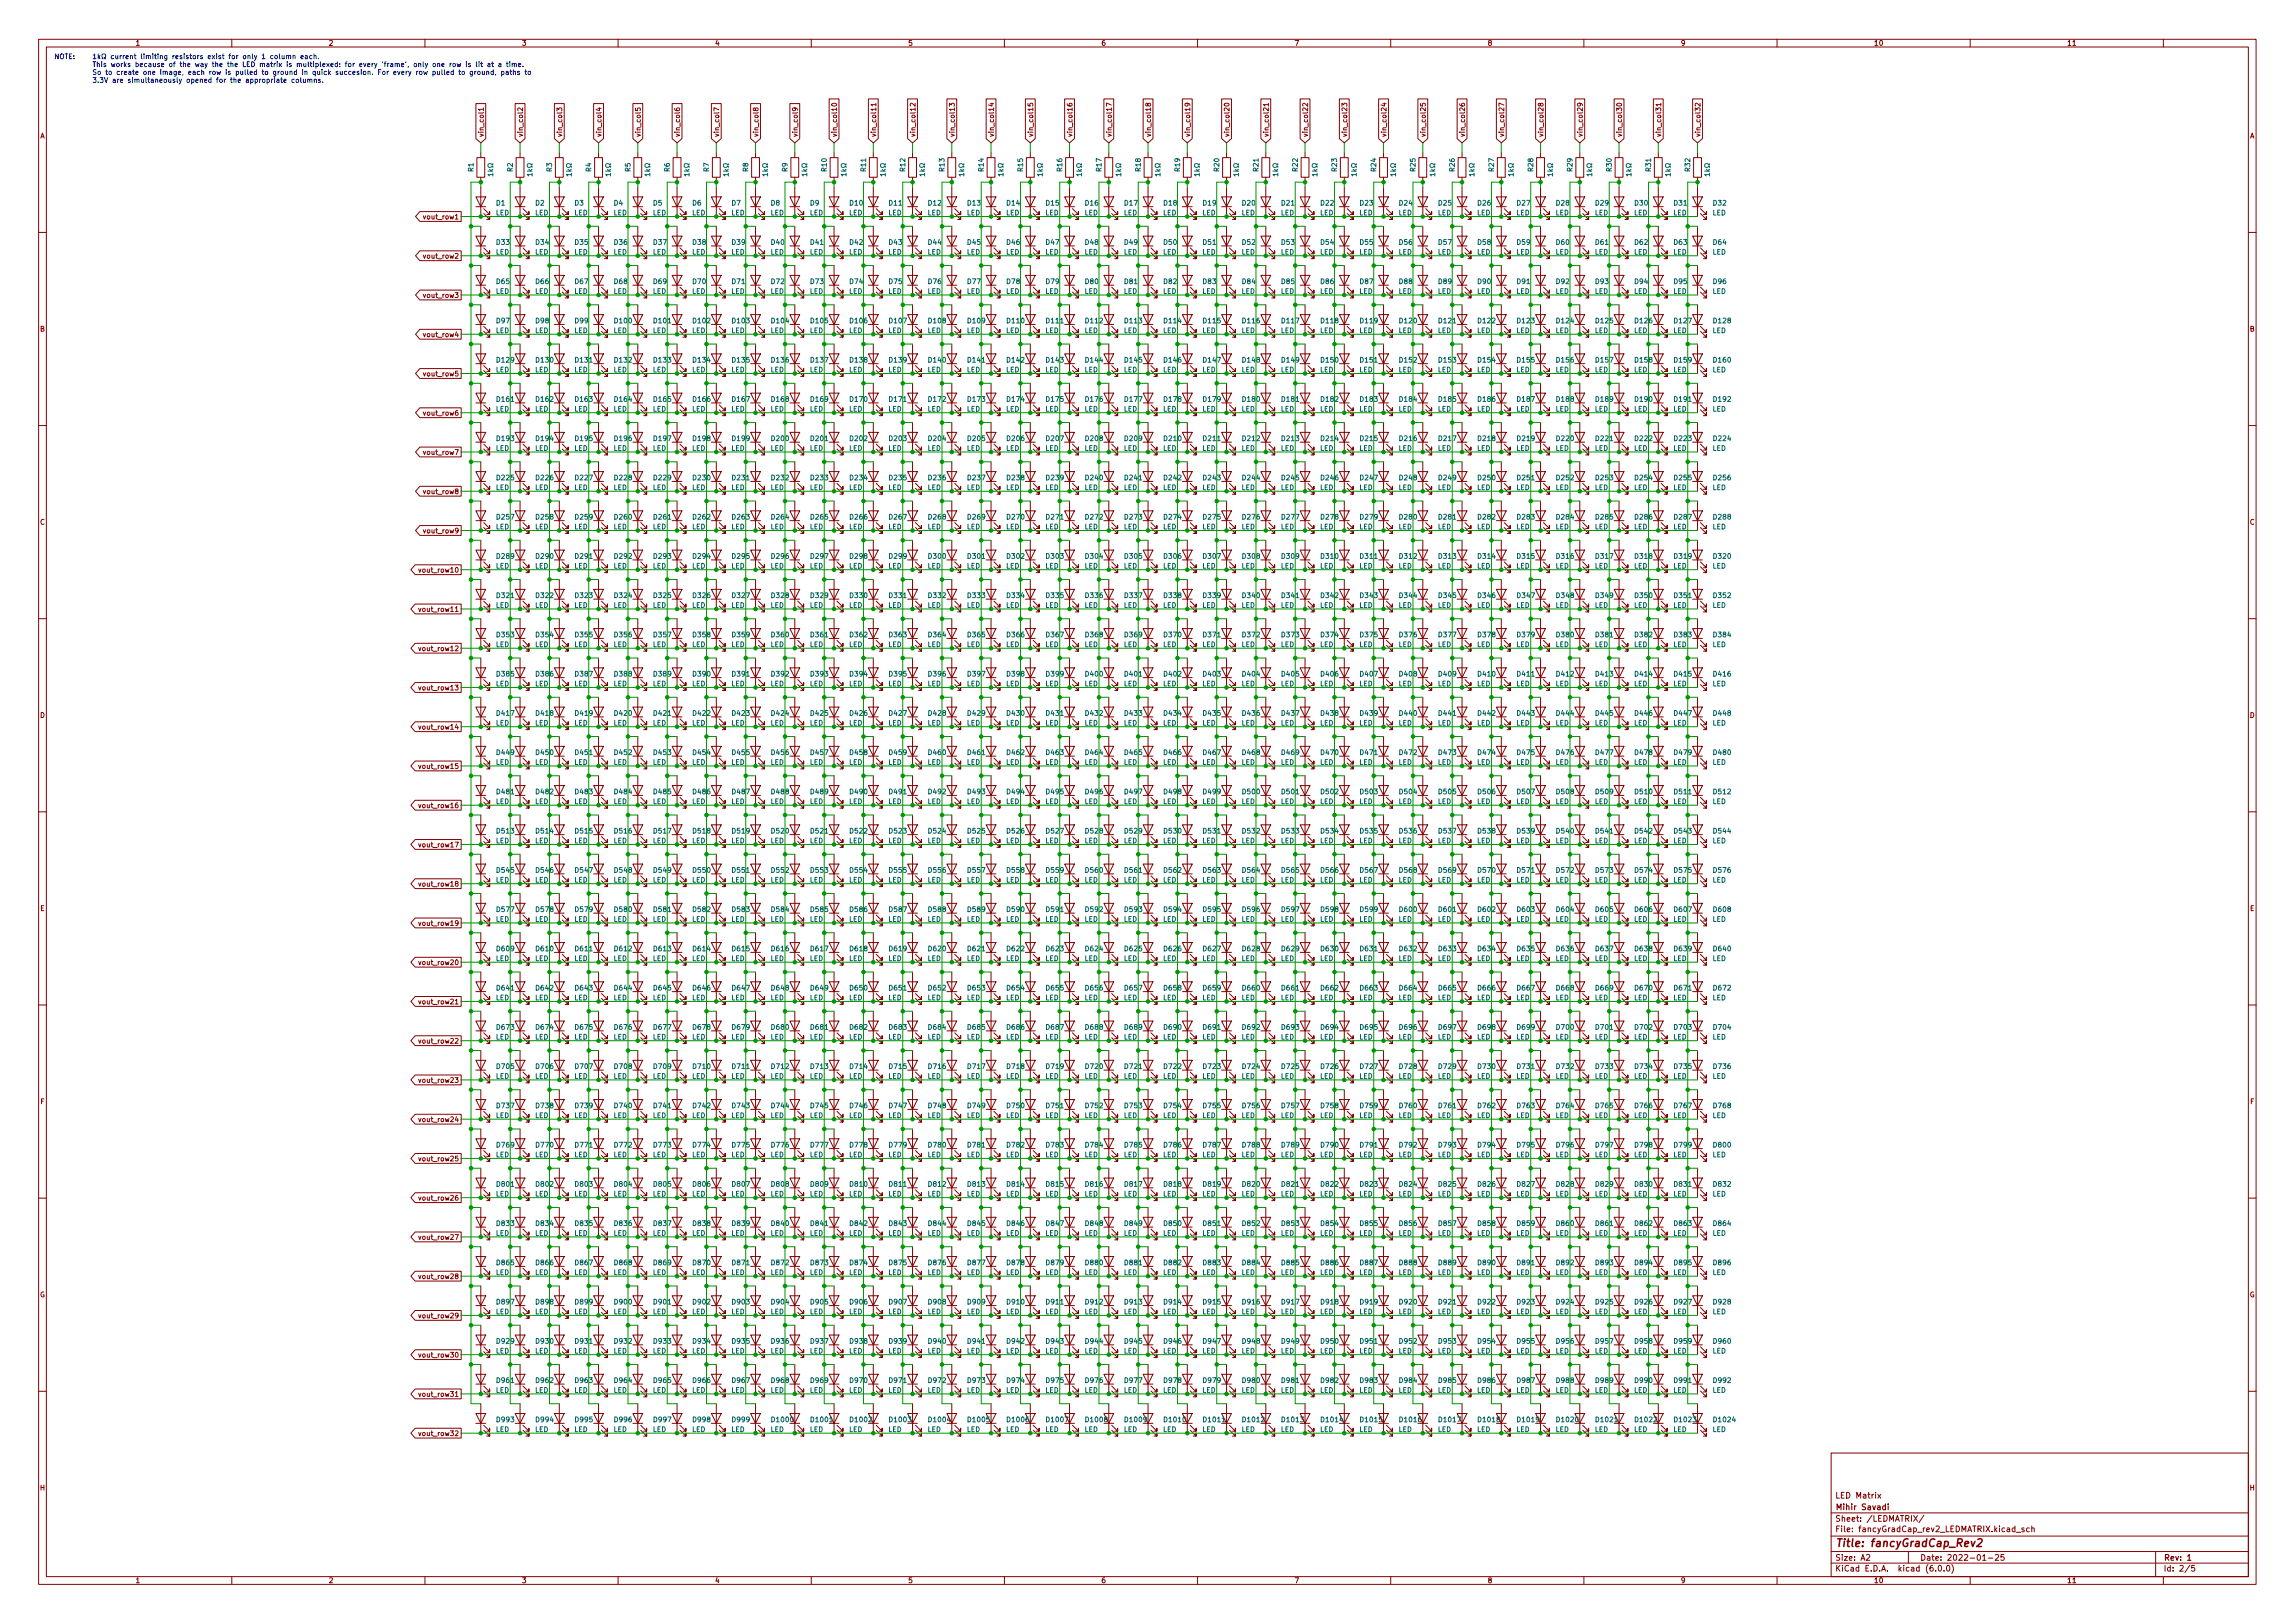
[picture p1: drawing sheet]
<svg xmlns="http://www.w3.org/2000/svg" width="594mm" height="420mm" viewBox="0 0 594 420" stroke-linecap="round" stroke-linejoin="round" font-family="sans-serif">
<defs><g id="words">
<text font-size="2.8" fill="#840000" x="475" y="400.5">Title: fancyGradCap_Rev2</text>
<g font-size="2.1" fill="#840000">
<text x="475" y="387.9">LED Matrix</text>
<text x="475" y="393.9">Sheet: /LEDMATRIX/</text>
<text x="475" y="390.9">Mihir Savadi</text>
<text x="475" y="396.6">File: fancyGradCap_rev2_LEDMATRIX.kicad_sch</text>
<text x="475" y="406.8">KiCad E.D.A. kicad (6.0.0)</text>
<text x="475" y="404">Size: A2</text>
<text x="497" y="404">Date: 2022-01-25</text>
<text x="560" y="404">Rev: 1</text>
<text x="560" y="406.8">Id: 2/5</text>
</g>
<g font-size="1.8" fill="#840000">
<text x="35" y="11.8">1</text>
<text x="85" y="11.8">2</text>
<text x="135" y="11.8">3</text>
<text x="185" y="11.8">4</text>
<text x="235" y="11.8">5</text>
<text x="285" y="11.8">6</text>
<text x="335" y="11.8">7</text>
<text x="385" y="11.8">8</text>
<text x="435" y="11.8">9</text>
<text x="485" y="11.8">10</text>
<text x="535" y="11.8">11</text>
<text x="10.3" y="35.8">A</text>
<text x="125.2" y="35.6" transform="rotate(-90 125.2 35.6)">vin_col1</text>
<text x="135.3" y="35.6" transform="rotate(-90 135.3 35.6)">vin_col2</text>
<text x="145.5" y="35.6" transform="rotate(-90 145.5 35.6)">vin_col3</text>
<text x="155.7" y="35.6" transform="rotate(-90 155.7 35.6)">vin_col4</text>
<text x="165.8" y="35.6" transform="rotate(-90 165.8 35.6)">vin_col5</text>
<text x="176" y="35.6" transform="rotate(-90 176 35.6)">vin_col6</text>
<text x="186.1" y="35.6" transform="rotate(-90 186.1 35.6)">vin_col7</text>
<text x="196.3" y="35.6" transform="rotate(-90 196.3 35.6)">vin_col8</text>
<text x="206.5" y="35.6" transform="rotate(-90 206.5 35.6)">vin_col9</text>
<text x="216.6" y="35.6" transform="rotate(-90 216.6 35.6)">vin_col10</text>
<text x="226.8" y="35.6" transform="rotate(-90 226.8 35.6)">vin_col11</text>
<text x="236.9" y="35.6" transform="rotate(-90 236.9 35.6)">vin_col12</text>
<text x="247.1" y="35.6" transform="rotate(-90 247.1 35.6)">vin_col13</text>
<text x="257.3" y="35.6" transform="rotate(-90 257.3 35.6)">vin_col14</text>
<text x="267.4" y="35.6" transform="rotate(-90 267.4 35.6)">vin_col15</text>
<text x="277.6" y="35.6" transform="rotate(-90 277.6 35.6)">vin_col16</text>
<text x="287.7" y="35.6" transform="rotate(-90 287.7 35.6)">vin_col17</text>
<text x="297.9" y="35.6" transform="rotate(-90 297.9 35.6)">vin_col18</text>
<text x="308.1" y="35.6" transform="rotate(-90 308.1 35.6)">vin_col19</text>
<text x="318.2" y="35.6" transform="rotate(-90 318.2 35.6)">vin_col20</text>
<text x="328.4" y="35.6" transform="rotate(-90 328.4 35.6)">vin_col21</text>
<text x="338.5" y="35.6" transform="rotate(-90 338.5 35.6)">vin_col22</text>
<text x="348.7" y="35.6" transform="rotate(-90 348.7 35.6)">vin_col23</text>
<text x="358.9" y="35.6" transform="rotate(-90 358.9 35.6)">vin_col24</text>
<text x="369" y="35.6" transform="rotate(-90 369 35.6)">vin_col25</text>
<text x="379.2" y="35.6" transform="rotate(-90 379.2 35.6)">vin_col26</text>
<text x="389.3" y="35.6" transform="rotate(-90 389.3 35.6)">vin_col27</text>
<text x="399.5" y="35.6" transform="rotate(-90 399.5 35.6)">vin_col28</text>
<text x="409.7" y="35.6" transform="rotate(-90 409.7 35.6)">vin_col29</text>
<text x="419.8" y="35.6" transform="rotate(-90 419.8 35.6)">vin_col30</text>
<text x="430" y="35.6" transform="rotate(-90 430 35.6)">vin_col31</text>
<text x="440.1" y="35.6" transform="rotate(-90 440.1 35.6)">vin_col32</text>
<text x="582.4" y="35.8">A</text>
<text x="110.1" y="56.8">vout_row1</text>
<text x="110.1" y="66.9">vout_row2</text>
<text x="110.1" y="77.1">vout_row3</text>
<text x="10.3" y="85.8">B</text>
<text x="110.1" y="87.3">vout_row4</text>
<text x="582.4" y="85.8">B</text>
<text x="110.1" y="97.4">vout_row5</text>
<text x="110.1" y="107.6">vout_row6</text>
<text x="110.1" y="117.7">vout_row7</text>
<text x="110.1" y="127.9">vout_row8</text>
<text x="10.3" y="135.8">C</text>
<text x="582.4" y="135.8">C</text>
<text x="110.1" y="138.1">vout_row9</text>
<text x="109.1" y="148.2">vout_row10</text>
<text x="109.1" y="158.4">vout_row11</text>
<text x="109.1" y="168.5">vout_row12</text>
<text x="109.1" y="178.7">vout_row13</text>
<text x="10.3" y="185.8">D</text>
<text x="582.4" y="185.8">D</text>
<text x="109.1" y="188.9">vout_row14</text>
<text x="109.1" y="199">vout_row15</text>
<text x="109.1" y="209.2">vout_row16</text>
<text x="109.1" y="219.3">vout_row17</text>
<text x="109.1" y="229.5">vout_row18</text>
<text x="10.4" y="235.8">E</text>
<text x="109.1" y="239.7">vout_row19</text>
<text x="582.4" y="235.8">E</text>
<text x="109.1" y="249.8">vout_row20</text>
<text x="109.1" y="260">vout_row21</text>
<text x="109.1" y="270.1">vout_row22</text>
<text x="109.1" y="280.3">vout_row23</text>
<text x="10.4" y="285.8">F</text>
<text x="582.5" y="285.8">F</text>
<text x="109.1" y="290.5">vout_row24</text>
<text x="109.1" y="300.6">vout_row25</text>
<text x="109.1" y="310.8">vout_row26</text>
<text x="109.1" y="320.9">vout_row27</text>
<text x="10.3" y="335.8">G</text>
<text x="109.1" y="331.1">vout_row28</text>
<text x="582.3" y="335.8">G</text>
<text x="109.1" y="341.3">vout_row29</text>
<text x="109.1" y="351.4">vout_row30</text>
<text x="109.1" y="361.6">vout_row31</text>
<text x="109.1" y="371.7">vout_row32</text>
<text x="10.3" y="385.8">H</text>
<text x="582.4" y="385.8">H</text>
<text x="35" y="409.8">1</text>
<text x="85" y="409.8">2</text>
<text x="135" y="409.8">3</text>
<text x="185" y="409.8">4</text>
<text x="235" y="409.8">5</text>
<text x="285" y="409.8">6</text>
<text x="335" y="409.8">7</text>
<text x="385" y="409.8">8</text>
<text x="435" y="409.8">9</text>
<text x="485" y="409.8">10</text>
<text x="535" y="409.8">11</text>
</g>
<g font-size="1.8" fill="#0000c2">
<text x="15" y="17.3">This works because of the way the the LED matrix is multiplexed: for every 'frame', only one row is lit at a time.</text>
<text x="15" y="19.4">So to create one image, each row is pulled to ground in quick succesion. For every row pulled to ground, paths to</text>
<text x="15" y="21.4">3.3V are simultaneously opened for the appropriate columns.</text>
</g>
<g font-size="1.8" fill="#006464">
<text x="122.6" y="44.4" transform="rotate(-90 122.6 44.4)">R1</text>
<text x="132.7" y="44.4" transform="rotate(-90 132.7 44.4)">R2</text>
<text x="142.9" y="44.4" transform="rotate(-90 142.9 44.4)">R3</text>
<text x="153" y="44.4" transform="rotate(-90 153 44.4)">R4</text>
<text x="163.2" y="44.4" transform="rotate(-90 163.2 44.4)">R5</text>
<text x="173.4" y="44.4" transform="rotate(-90 173.4 44.4)">R6</text>
<text x="183.5" y="44.4" transform="rotate(-90 183.5 44.4)">R7</text>
<text x="193.7" y="44.4" transform="rotate(-90 193.7 44.4)">R8</text>
<text x="203.8" y="44.4" transform="rotate(-90 203.8 44.4)">R9</text>
<text x="214" y="44.3" transform="rotate(-90 214 44.3)">R10</text>
<text x="224.2" y="44.3" transform="rotate(-90 224.2 44.3)">R11</text>
<text x="234.3" y="44.3" transform="rotate(-90 234.3 44.3)">R12</text>
<text x="244.5" y="44.3" transform="rotate(-90 244.5 44.3)">R13</text>
<text x="254.6" y="44.3" transform="rotate(-90 254.6 44.3)">R14</text>
<text x="264.8" y="44.3" transform="rotate(-90 264.8 44.3)">R15</text>
<text x="275" y="44.3" transform="rotate(-90 275 44.3)">R16</text>
<text x="285.1" y="44.3" transform="rotate(-90 285.1 44.3)">R17</text>
<text x="295.3" y="44.3" transform="rotate(-90 295.3 44.3)">R18</text>
<text x="305.4" y="44.3" transform="rotate(-90 305.4 44.3)">R19</text>
<text x="315.6" y="44.3" transform="rotate(-90 315.6 44.3)">R20</text>
<text x="325.8" y="44.3" transform="rotate(-90 325.8 44.3)">R21</text>
<text x="335.9" y="44.3" transform="rotate(-90 335.9 44.3)">R22</text>
<text x="346.1" y="44.3" transform="rotate(-90 346.1 44.3)">R23</text>
<text x="356.2" y="44.3" transform="rotate(-90 356.2 44.3)">R24</text>
<text x="366.4" y="44.3" transform="rotate(-90 366.4 44.3)">R25</text>
<text x="376.6" y="44.3" transform="rotate(-90 376.6 44.3)">R26</text>
<text x="386.7" y="44.3" transform="rotate(-90 386.7 44.3)">R27</text>
<text x="396.9" y="44.3" transform="rotate(-90 396.9 44.3)">R28</text>
<text x="407" y="44.3" transform="rotate(-90 407 44.3)">R29</text>
<text x="417.2" y="44.3" transform="rotate(-90 417.2 44.3)">R30</text>
<text x="427.4" y="44.3" transform="rotate(-90 427.4 44.3)">R31</text>
<text x="437.5" y="44.3" transform="rotate(-90 437.5 44.3)">R32</text>
<text x="128.5" y="53.2">D1</text>
<text x="138.6" y="53.2">D2</text>
<text x="148.8" y="53.2">D3</text>
<text x="158.9" y="53.2">D4</text>
<text x="169.1" y="53.2">D5</text>
<text x="179.3" y="53.2">D6</text>
<text x="189.4" y="53.2">D7</text>
<text x="199.6" y="53.2">D8</text>
<text x="209.7" y="53.2">D9</text>
<text x="220" y="53.2">D10</text>
<text x="230.2" y="53.2">D11</text>
<text x="240.3" y="53.2">D12</text>
<text x="250.5" y="53.2">D13</text>
<text x="260.7" y="53.2">D14</text>
<text x="270.8" y="53.2">D15</text>
<text x="281" y="53.2">D16</text>
<text x="291.1" y="53.2">D17</text>
<text x="301.3" y="53.2">D18</text>
<text x="311.5" y="53.2">D19</text>
<text x="321.6" y="53.2">D20</text>
<text x="331.8" y="53.2">D21</text>
<text x="341.9" y="53.2">D22</text>
<text x="352.1" y="53.2">D23</text>
<text x="362.3" y="53.2">D24</text>
<text x="372.4" y="53.2">D25</text>
<text x="382.6" y="53.2">D26</text>
<text x="392.7" y="53.2">D27</text>
<text x="402.9" y="53.2">D28</text>
<text x="413.1" y="53.2">D29</text>
<text x="423.2" y="53.2">D30</text>
<text x="433.4" y="53.2">D31</text>
<text x="443.5" y="53.2">D32</text>
<text x="128.3" y="55.7">LED</text>
<text x="138.5" y="55.7">LED</text>
<text x="148.6" y="55.7">LED</text>
<text x="158.8" y="55.7">LED</text>
<text x="168.9" y="55.7">LED</text>
<text x="179.1" y="55.7">LED</text>
<text x="189.3" y="55.7">LED</text>
<text x="199.4" y="55.7">LED</text>
<text x="209.6" y="55.7">LED</text>
<text x="219.7" y="55.7">LED</text>
<text x="229.9" y="55.7">LED</text>
<text x="240.1" y="55.7">LED</text>
<text x="250.2" y="55.7">LED</text>
<text x="260.4" y="55.7">LED</text>
<text x="270.5" y="55.7">LED</text>
<text x="280.7" y="55.7">LED</text>
<text x="290.9" y="55.7">LED</text>
<text x="301" y="55.7">LED</text>
<text x="311.2" y="55.7">LED</text>
<text x="321.3" y="55.7">LED</text>
<text x="331.5" y="55.7">LED</text>
<text x="341.7" y="55.7">LED</text>
<text x="351.8" y="55.7">LED</text>
<text x="362" y="55.7">LED</text>
<text x="372.1" y="55.7">LED</text>
<text x="382.3" y="55.7">LED</text>
<text x="392.5" y="55.7">LED</text>
<text x="402.6" y="55.7">LED</text>
<text x="412.8" y="55.7">LED</text>
<text x="422.9" y="55.7">LED</text>
<text x="433.1" y="55.7">LED</text>
<text x="443.3" y="55.7">LED</text>
<text x="128.3" y="65.9">LED</text>
<text x="128.6" y="63.4">D33</text>
<text x="138.5" y="65.9">LED</text>
<text x="138.7" y="63.4">D34</text>
<text x="148.6" y="65.9">LED</text>
<text x="148.9" y="63.4">D35</text>
<text x="158.8" y="65.9">LED</text>
<text x="159.1" y="63.4">D36</text>
<text x="168.9" y="65.9">LED</text>
<text x="169.2" y="63.4">D37</text>
<text x="179.1" y="65.9">LED</text>
<text x="179.4" y="63.4">D38</text>
<text x="189.3" y="65.9">LED</text>
<text x="189.5" y="63.4">D39</text>
<text x="199.4" y="65.9">LED</text>
<text x="199.7" y="63.4">D40</text>
<text x="209.6" y="65.9">LED</text>
<text x="209.9" y="63.4">D41</text>
<text x="219.7" y="65.9">LED</text>
<text x="220" y="63.4">D42</text>
<text x="229.9" y="65.9">LED</text>
<text x="230.2" y="63.4">D43</text>
<text x="240.1" y="65.9">LED</text>
<text x="240.3" y="63.4">D44</text>
<text x="250.2" y="65.9">LED</text>
<text x="250.5" y="63.4">D45</text>
<text x="260.4" y="65.9">LED</text>
<text x="260.7" y="63.4">D46</text>
<text x="270.5" y="65.9">LED</text>
<text x="270.8" y="63.4">D47</text>
<text x="280.7" y="65.9">LED</text>
<text x="281" y="63.4">D48</text>
<text x="290.9" y="65.9">LED</text>
<text x="291.1" y="63.4">D49</text>
<text x="301" y="65.9">LED</text>
<text x="301.3" y="63.4">D50</text>
<text x="311.2" y="65.9">LED</text>
<text x="311.5" y="63.4">D51</text>
<text x="321.3" y="65.9">LED</text>
<text x="321.6" y="63.4">D52</text>
<text x="331.5" y="65.9">LED</text>
<text x="331.8" y="63.4">D53</text>
<text x="341.7" y="65.9">LED</text>
<text x="341.9" y="63.4">D54</text>
<text x="351.8" y="65.9">LED</text>
<text x="352.1" y="63.4">D55</text>
<text x="362" y="65.9">LED</text>
<text x="362.3" y="63.4">D56</text>
<text x="372.1" y="65.9">LED</text>
<text x="372.4" y="63.4">D57</text>
<text x="382.3" y="65.9">LED</text>
<text x="382.6" y="63.4">D58</text>
<text x="392.5" y="65.9">LED</text>
<text x="392.7" y="63.4">D59</text>
<text x="402.6" y="65.9">LED</text>
<text x="402.9" y="63.4">D60</text>
<text x="412.8" y="65.9">LED</text>
<text x="413.1" y="63.4">D61</text>
<text x="422.9" y="65.9">LED</text>
<text x="423.2" y="63.4">D62</text>
<text x="433.1" y="65.9">LED</text>
<text x="433.4" y="63.4">D63</text>
<text x="443.3" y="65.9">LED</text>
<text x="443.5" y="63.4">D64</text>
<text x="128.3" y="76.1">LED</text>
<text x="128.6" y="73.5">D65</text>
<text x="138.5" y="76.1">LED</text>
<text x="138.7" y="73.5">D66</text>
<text x="148.6" y="76.1">LED</text>
<text x="148.9" y="73.5">D67</text>
<text x="158.8" y="76.1">LED</text>
<text x="159.1" y="73.5">D68</text>
<text x="168.9" y="76.1">LED</text>
<text x="169.2" y="73.5">D69</text>
<text x="179.1" y="76.1">LED</text>
<text x="179.4" y="73.5">D70</text>
<text x="189.3" y="76.1">LED</text>
<text x="189.5" y="73.5">D71</text>
<text x="199.4" y="76.1">LED</text>
<text x="199.7" y="73.5">D72</text>
<text x="209.6" y="76.1">LED</text>
<text x="209.9" y="73.5">D73</text>
<text x="219.7" y="76.1">LED</text>
<text x="220" y="73.5">D74</text>
<text x="229.9" y="76.1">LED</text>
<text x="230.2" y="73.5">D75</text>
<text x="240.1" y="76.1">LED</text>
<text x="240.3" y="73.5">D76</text>
<text x="250.2" y="76.1">LED</text>
<text x="250.5" y="73.5">D77</text>
<text x="260.4" y="76.1">LED</text>
<text x="260.7" y="73.5">D78</text>
<text x="270.5" y="76.1">LED</text>
<text x="270.8" y="73.5">D79</text>
<text x="280.7" y="76.1">LED</text>
<text x="281" y="73.5">D80</text>
<text x="290.9" y="76.1">LED</text>
<text x="291.1" y="73.5">D81</text>
<text x="301" y="76.1">LED</text>
<text x="301.3" y="73.5">D82</text>
<text x="311.2" y="76.1">LED</text>
<text x="311.5" y="73.5">D83</text>
<text x="321.3" y="76.1">LED</text>
<text x="321.6" y="73.5">D84</text>
<text x="331.5" y="76.1">LED</text>
<text x="331.8" y="73.5">D85</text>
<text x="341.7" y="76.1">LED</text>
<text x="341.9" y="73.5">D86</text>
<text x="351.8" y="76.1">LED</text>
<text x="352.1" y="73.5">D87</text>
<text x="362" y="76.1">LED</text>
<text x="362.3" y="73.5">D88</text>
<text x="372.1" y="76.1">LED</text>
<text x="372.4" y="73.5">D89</text>
<text x="382.3" y="76.1">LED</text>
<text x="382.6" y="73.5">D90</text>
<text x="392.5" y="76.1">LED</text>
<text x="392.7" y="73.5">D91</text>
<text x="402.6" y="76.1">LED</text>
<text x="402.9" y="73.5">D92</text>
<text x="412.8" y="76.1">LED</text>
<text x="413.1" y="73.5">D93</text>
<text x="422.9" y="76.1">LED</text>
<text x="423.2" y="73.5">D94</text>
<text x="433.1" y="76.1">LED</text>
<text x="433.4" y="73.5">D95</text>
<text x="443.3" y="76.1">LED</text>
<text x="443.5" y="73.5">D96</text>
<text x="128.6" y="83.7">D97</text>
<text x="138.7" y="83.7">D98</text>
<text x="148.9" y="83.7">D99</text>
<text x="159.2" y="83.7">D100</text>
<text x="169.3" y="83.7">D101</text>
<text x="179.5" y="83.7">D102</text>
<text x="189.6" y="83.7">D103</text>
<text x="199.8" y="83.7">D104</text>
<text x="210" y="83.7">D105</text>
<text x="220.1" y="83.7">D106</text>
<text x="230.3" y="83.7">D107</text>
<text x="240.4" y="83.7">D108</text>
<text x="250.6" y="83.7">D109</text>
<text x="260.8" y="83.7">D110</text>
<text x="270.9" y="83.7">D111</text>
<text x="281.1" y="83.7">D112</text>
<text x="291.2" y="83.7">D113</text>
<text x="301.4" y="83.7">D114</text>
<text x="311.6" y="83.7">D115</text>
<text x="321.7" y="83.7">D116</text>
<text x="331.9" y="83.7">D117</text>
<text x="342" y="83.7">D118</text>
<text x="352.2" y="83.7">D119</text>
<text x="362.4" y="83.7">D120</text>
<text x="372.5" y="83.7">D121</text>
<text x="382.7" y="83.7">D122</text>
<text x="392.8" y="83.7">D123</text>
<text x="403" y="83.7">D124</text>
<text x="413.2" y="83.7">D125</text>
<text x="423.3" y="83.7">D126</text>
<text x="433.5" y="83.7">D127</text>
<text x="443.6" y="83.7">D128</text>
<text x="128.3" y="86.2">LED</text>
<text x="138.5" y="86.2">LED</text>
<text x="148.6" y="86.2">LED</text>
<text x="158.8" y="86.2">LED</text>
<text x="168.9" y="86.2">LED</text>
<text x="179.1" y="86.2">LED</text>
<text x="189.3" y="86.2">LED</text>
<text x="199.4" y="86.2">LED</text>
<text x="209.6" y="86.2">LED</text>
<text x="219.7" y="86.2">LED</text>
<text x="229.9" y="86.2">LED</text>
<text x="240.1" y="86.2">LED</text>
<text x="250.2" y="86.2">LED</text>
<text x="260.4" y="86.2">LED</text>
<text x="270.5" y="86.2">LED</text>
<text x="280.7" y="86.2">LED</text>
<text x="290.9" y="86.2">LED</text>
<text x="301" y="86.2">LED</text>
<text x="311.2" y="86.2">LED</text>
<text x="321.3" y="86.2">LED</text>
<text x="331.5" y="86.2">LED</text>
<text x="341.7" y="86.2">LED</text>
<text x="351.8" y="86.2">LED</text>
<text x="362" y="86.2">LED</text>
<text x="372.1" y="86.2">LED</text>
<text x="382.3" y="86.2">LED</text>
<text x="392.5" y="86.2">LED</text>
<text x="402.6" y="86.2">LED</text>
<text x="412.8" y="86.2">LED</text>
<text x="422.9" y="86.2">LED</text>
<text x="433.1" y="86.2">LED</text>
<text x="443.3" y="86.2">LED</text>
<text x="128.7" y="93.8">D129</text>
<text x="138.8" y="93.8">D130</text>
<text x="149" y="93.8">D131</text>
<text x="159.2" y="93.8">D132</text>
<text x="169.3" y="93.8">D133</text>
<text x="179.5" y="93.8">D134</text>
<text x="189.6" y="93.8">D135</text>
<text x="199.8" y="93.8">D136</text>
<text x="210" y="93.8">D137</text>
<text x="220.1" y="93.8">D138</text>
<text x="230.3" y="93.8">D139</text>
<text x="240.4" y="93.8">D140</text>
<text x="250.6" y="93.8">D141</text>
<text x="260.8" y="93.8">D142</text>
<text x="270.9" y="93.8">D143</text>
<text x="281.1" y="93.8">D144</text>
<text x="291.2" y="93.8">D145</text>
<text x="301.4" y="93.8">D146</text>
<text x="311.6" y="93.8">D147</text>
<text x="321.7" y="93.8">D148</text>
<text x="331.9" y="93.8">D149</text>
<text x="342" y="93.8">D150</text>
<text x="352.2" y="93.8">D151</text>
<text x="362.4" y="93.8">D152</text>
<text x="372.5" y="93.8">D153</text>
<text x="382.7" y="93.8">D154</text>
<text x="392.8" y="93.8">D155</text>
<text x="403" y="93.8">D156</text>
<text x="413.2" y="93.8">D157</text>
<text x="423.3" y="93.8">D158</text>
<text x="433.5" y="93.8">D159</text>
<text x="443.6" y="93.8">D160</text>
<text x="128.3" y="96.4">LED</text>
<text x="138.5" y="96.4">LED</text>
<text x="148.6" y="96.4">LED</text>
<text x="158.8" y="96.4">LED</text>
<text x="168.9" y="96.4">LED</text>
<text x="179.1" y="96.4">LED</text>
<text x="189.3" y="96.4">LED</text>
<text x="199.4" y="96.4">LED</text>
<text x="209.6" y="96.4">LED</text>
<text x="219.7" y="96.4">LED</text>
<text x="229.9" y="96.4">LED</text>
<text x="240.1" y="96.4">LED</text>
<text x="250.2" y="96.4">LED</text>
<text x="260.4" y="96.4">LED</text>
<text x="270.5" y="96.4">LED</text>
<text x="280.7" y="96.4">LED</text>
<text x="290.9" y="96.4">LED</text>
<text x="301" y="96.4">LED</text>
<text x="311.2" y="96.4">LED</text>
<text x="321.3" y="96.4">LED</text>
<text x="331.5" y="96.4">LED</text>
<text x="341.7" y="96.4">LED</text>
<text x="351.8" y="96.4">LED</text>
<text x="362" y="96.4">LED</text>
<text x="372.1" y="96.4">LED</text>
<text x="382.3" y="96.4">LED</text>
<text x="392.5" y="96.4">LED</text>
<text x="402.6" y="96.4">LED</text>
<text x="412.8" y="96.4">LED</text>
<text x="422.9" y="96.4">LED</text>
<text x="433.1" y="96.4">LED</text>
<text x="443.3" y="96.4">LED</text>
<text x="128.3" y="106.5">LED</text>
<text x="128.7" y="104">D161</text>
<text x="138.5" y="106.5">LED</text>
<text x="138.8" y="104">D162</text>
<text x="148.6" y="106.5">LED</text>
<text x="149" y="104">D163</text>
<text x="158.8" y="106.5">LED</text>
<text x="159.2" y="104">D164</text>
<text x="168.9" y="106.5">LED</text>
<text x="169.3" y="104">D165</text>
<text x="179.1" y="106.5">LED</text>
<text x="179.5" y="104">D166</text>
<text x="189.3" y="106.5">LED</text>
<text x="189.6" y="104">D167</text>
<text x="199.4" y="106.5">LED</text>
<text x="199.8" y="104">D168</text>
<text x="209.6" y="106.5">LED</text>
<text x="210" y="104">D169</text>
<text x="219.7" y="106.5">LED</text>
<text x="220.1" y="104">D170</text>
<text x="229.9" y="106.5">LED</text>
<text x="230.3" y="104">D171</text>
<text x="240.1" y="106.5">LED</text>
<text x="240.4" y="104">D172</text>
<text x="250.2" y="106.5">LED</text>
<text x="250.6" y="104">D173</text>
<text x="260.4" y="106.5">LED</text>
<text x="260.8" y="104">D174</text>
<text x="270.5" y="106.5">LED</text>
<text x="270.9" y="104">D175</text>
<text x="280.7" y="106.5">LED</text>
<text x="281.1" y="104">D176</text>
<text x="290.9" y="106.5">LED</text>
<text x="291.2" y="104">D177</text>
<text x="301" y="106.5">LED</text>
<text x="301.4" y="104">D178</text>
<text x="311.2" y="106.5">LED</text>
<text x="311.6" y="104">D179</text>
<text x="321.3" y="106.5">LED</text>
<text x="321.7" y="104">D180</text>
<text x="331.5" y="106.5">LED</text>
<text x="331.9" y="104">D181</text>
<text x="341.7" y="106.5">LED</text>
<text x="342" y="104">D182</text>
<text x="351.8" y="106.5">LED</text>
<text x="352.2" y="104">D183</text>
<text x="362" y="106.5">LED</text>
<text x="362.4" y="104">D184</text>
<text x="372.1" y="106.5">LED</text>
<text x="372.5" y="104">D185</text>
<text x="382.3" y="106.5">LED</text>
<text x="382.7" y="104">D186</text>
<text x="392.5" y="106.5">LED</text>
<text x="392.8" y="104">D187</text>
<text x="402.6" y="106.5">LED</text>
<text x="403" y="104">D188</text>
<text x="412.8" y="106.5">LED</text>
<text x="413.2" y="104">D189</text>
<text x="422.9" y="106.5">LED</text>
<text x="423.3" y="104">D190</text>
<text x="433.1" y="106.5">LED</text>
<text x="433.5" y="104">D191</text>
<text x="443.3" y="106.5">LED</text>
<text x="443.6" y="104">D192</text>
<text x="128.3" y="116.7">LED</text>
<text x="128.7" y="114.2">D193</text>
<text x="138.5" y="116.7">LED</text>
<text x="138.8" y="114.2">D194</text>
<text x="148.6" y="116.7">LED</text>
<text x="149" y="114.2">D195</text>
<text x="158.8" y="116.7">LED</text>
<text x="159.2" y="114.2">D196</text>
<text x="168.9" y="116.7">LED</text>
<text x="169.3" y="114.2">D197</text>
<text x="179.1" y="116.7">LED</text>
<text x="179.5" y="114.2">D198</text>
<text x="189.3" y="116.7">LED</text>
<text x="189.6" y="114.2">D199</text>
<text x="199.4" y="116.7">LED</text>
<text x="199.8" y="114.2">D200</text>
<text x="209.6" y="116.7">LED</text>
<text x="210" y="114.2">D201</text>
<text x="219.7" y="116.7">LED</text>
<text x="220.1" y="114.2">D202</text>
<text x="229.9" y="116.7">LED</text>
<text x="230.3" y="114.2">D203</text>
<text x="240.1" y="116.7">LED</text>
<text x="240.4" y="114.2">D204</text>
<text x="250.2" y="116.7">LED</text>
<text x="250.6" y="114.2">D205</text>
<text x="260.4" y="116.7">LED</text>
<text x="260.8" y="114.2">D206</text>
<text x="270.5" y="116.7">LED</text>
<text x="270.9" y="114.2">D207</text>
<text x="280.7" y="116.7">LED</text>
<text x="281.1" y="114.2">D208</text>
<text x="290.9" y="116.7">LED</text>
<text x="291.2" y="114.2">D209</text>
<text x="301" y="116.7">LED</text>
<text x="301.4" y="114.2">D210</text>
<text x="311.2" y="116.7">LED</text>
<text x="311.6" y="114.2">D211</text>
<text x="321.3" y="116.7">LED</text>
<text x="321.7" y="114.2">D212</text>
<text x="331.5" y="116.7">LED</text>
<text x="331.9" y="114.2">D213</text>
<text x="341.7" y="116.7">LED</text>
<text x="342" y="114.2">D214</text>
<text x="351.8" y="116.7">LED</text>
<text x="352.2" y="114.2">D215</text>
<text x="362" y="116.7">LED</text>
<text x="362.4" y="114.2">D216</text>
<text x="372.1" y="116.7">LED</text>
<text x="372.5" y="114.2">D217</text>
<text x="382.3" y="116.7">LED</text>
<text x="382.7" y="114.2">D218</text>
<text x="392.5" y="116.7">LED</text>
<text x="392.8" y="114.2">D219</text>
<text x="402.6" y="116.7">LED</text>
<text x="403" y="114.2">D220</text>
<text x="412.8" y="116.7">LED</text>
<text x="413.2" y="114.2">D221</text>
<text x="422.9" y="116.7">LED</text>
<text x="423.3" y="114.2">D222</text>
<text x="433.1" y="116.7">LED</text>
<text x="433.5" y="114.2">D223</text>
<text x="443.3" y="116.7">LED</text>
<text x="443.6" y="114.2">D224</text>
<text x="128.7" y="124.3">D225</text>
<text x="138.8" y="124.3">D226</text>
<text x="149" y="124.3">D227</text>
<text x="159.2" y="124.3">D228</text>
<text x="169.3" y="124.3">D229</text>
<text x="179.5" y="124.3">D230</text>
<text x="189.6" y="124.3">D231</text>
<text x="199.8" y="124.3">D232</text>
<text x="210" y="124.3">D233</text>
<text x="220.1" y="124.3">D234</text>
<text x="230.3" y="124.3">D235</text>
<text x="240.4" y="124.3">D236</text>
<text x="250.6" y="124.3">D237</text>
<text x="260.8" y="124.3">D238</text>
<text x="270.9" y="124.3">D239</text>
<text x="281.1" y="124.3">D240</text>
<text x="291.2" y="124.3">D241</text>
<text x="301.4" y="124.3">D242</text>
<text x="311.6" y="124.3">D243</text>
<text x="321.7" y="124.3">D244</text>
<text x="331.9" y="124.3">D245</text>
<text x="342" y="124.3">D246</text>
<text x="352.2" y="124.3">D247</text>
<text x="362.4" y="124.3">D248</text>
<text x="372.5" y="124.3">D249</text>
<text x="382.7" y="124.3">D250</text>
<text x="392.8" y="124.3">D251</text>
<text x="403" y="124.3">D252</text>
<text x="413.2" y="124.3">D253</text>
<text x="423.3" y="124.3">D254</text>
<text x="433.5" y="124.3">D255</text>
<text x="443.6" y="124.3">D256</text>
<text x="128.3" y="126.9">LED</text>
<text x="138.5" y="126.9">LED</text>
<text x="148.6" y="126.9">LED</text>
<text x="158.8" y="126.9">LED</text>
<text x="168.9" y="126.9">LED</text>
<text x="179.1" y="126.9">LED</text>
<text x="189.3" y="126.9">LED</text>
<text x="199.4" y="126.9">LED</text>
<text x="209.6" y="126.9">LED</text>
<text x="219.7" y="126.9">LED</text>
<text x="229.9" y="126.9">LED</text>
<text x="240.1" y="126.9">LED</text>
<text x="250.2" y="126.9">LED</text>
<text x="260.4" y="126.9">LED</text>
<text x="270.5" y="126.9">LED</text>
<text x="280.7" y="126.9">LED</text>
<text x="290.9" y="126.9">LED</text>
<text x="301" y="126.9">LED</text>
<text x="311.2" y="126.9">LED</text>
<text x="321.3" y="126.9">LED</text>
<text x="331.5" y="126.9">LED</text>
<text x="341.7" y="126.9">LED</text>
<text x="351.8" y="126.9">LED</text>
<text x="362" y="126.9">LED</text>
<text x="372.1" y="126.9">LED</text>
<text x="382.3" y="126.9">LED</text>
<text x="392.5" y="126.9">LED</text>
<text x="402.6" y="126.9">LED</text>
<text x="412.8" y="126.9">LED</text>
<text x="422.9" y="126.9">LED</text>
<text x="433.1" y="126.9">LED</text>
<text x="443.3" y="126.9">LED</text>
<text x="128.3" y="137">LED</text>
<text x="128.7" y="134.5">D257</text>
<text x="138.5" y="137">LED</text>
<text x="138.8" y="134.5">D258</text>
<text x="148.6" y="137">LED</text>
<text x="149" y="134.5">D259</text>
<text x="158.8" y="137">LED</text>
<text x="159.2" y="134.5">D260</text>
<text x="168.9" y="137">LED</text>
<text x="169.3" y="134.5">D261</text>
<text x="179.1" y="137">LED</text>
<text x="179.5" y="134.5">D262</text>
<text x="189.3" y="137">LED</text>
<text x="189.6" y="134.5">D263</text>
<text x="199.4" y="137">LED</text>
<text x="199.8" y="134.5">D264</text>
<text x="209.6" y="137">LED</text>
<text x="210" y="134.5">D265</text>
<text x="219.7" y="137">LED</text>
<text x="220.1" y="134.5">D266</text>
<text x="229.9" y="137">LED</text>
<text x="230.3" y="134.5">D267</text>
<text x="240.1" y="137">LED</text>
<text x="240.4" y="134.5">D268</text>
<text x="250.2" y="137">LED</text>
<text x="250.6" y="134.5">D269</text>
<text x="260.4" y="137">LED</text>
<text x="260.8" y="134.5">D270</text>
<text x="270.5" y="137">LED</text>
<text x="270.9" y="134.5">D271</text>
<text x="280.7" y="137">LED</text>
<text x="281.1" y="134.5">D272</text>
<text x="290.9" y="137">LED</text>
<text x="291.2" y="134.5">D273</text>
<text x="301" y="137">LED</text>
<text x="301.4" y="134.5">D274</text>
<text x="311.2" y="137">LED</text>
<text x="311.6" y="134.5">D275</text>
<text x="321.3" y="137">LED</text>
<text x="321.7" y="134.5">D276</text>
<text x="331.5" y="137">LED</text>
<text x="331.9" y="134.5">D277</text>
<text x="341.7" y="137">LED</text>
<text x="342" y="134.5">D278</text>
<text x="351.8" y="137">LED</text>
<text x="352.2" y="134.5">D279</text>
<text x="362" y="137">LED</text>
<text x="362.4" y="134.5">D280</text>
<text x="372.1" y="137">LED</text>
<text x="372.5" y="134.5">D281</text>
<text x="382.3" y="137">LED</text>
<text x="382.7" y="134.5">D282</text>
<text x="392.5" y="137">LED</text>
<text x="392.8" y="134.5">D283</text>
<text x="402.6" y="137">LED</text>
<text x="403" y="134.5">D284</text>
<text x="412.8" y="137">LED</text>
<text x="413.2" y="134.5">D285</text>
<text x="422.9" y="137">LED</text>
<text x="423.3" y="134.5">D286</text>
<text x="433.1" y="137">LED</text>
<text x="433.5" y="134.5">D287</text>
<text x="443.3" y="137">LED</text>
<text x="443.6" y="134.5">D288</text>
<text x="128.3" y="147.2">LED</text>
<text x="128.7" y="144.6">D289</text>
<text x="138.5" y="147.2">LED</text>
<text x="138.8" y="144.6">D290</text>
<text x="148.6" y="147.2">LED</text>
<text x="149" y="144.6">D291</text>
<text x="158.8" y="147.2">LED</text>
<text x="159.2" y="144.6">D292</text>
<text x="168.9" y="147.2">LED</text>
<text x="169.3" y="144.6">D293</text>
<text x="179.1" y="147.2">LED</text>
<text x="179.5" y="144.6">D294</text>
<text x="189.3" y="147.2">LED</text>
<text x="189.6" y="144.6">D295</text>
<text x="199.4" y="147.2">LED</text>
<text x="199.8" y="144.6">D296</text>
<text x="209.6" y="147.2">LED</text>
<text x="210" y="144.6">D297</text>
<text x="219.7" y="147.2">LED</text>
<text x="220.1" y="144.6">D298</text>
<text x="229.9" y="147.2">LED</text>
<text x="230.3" y="144.6">D299</text>
<text x="240.1" y="147.2">LED</text>
<text x="240.4" y="144.6">D300</text>
<text x="250.2" y="147.2">LED</text>
<text x="250.6" y="144.6">D301</text>
<text x="260.4" y="147.2">LED</text>
<text x="260.8" y="144.6">D302</text>
<text x="270.5" y="147.2">LED</text>
<text x="270.9" y="144.6">D303</text>
<text x="280.7" y="147.2">LED</text>
<text x="281.1" y="144.6">D304</text>
<text x="290.9" y="147.2">LED</text>
<text x="291.2" y="144.6">D305</text>
<text x="301" y="147.2">LED</text>
<text x="301.4" y="144.6">D306</text>
<text x="311.2" y="147.2">LED</text>
<text x="311.6" y="144.6">D307</text>
<text x="321.3" y="147.2">LED</text>
<text x="321.7" y="144.6">D308</text>
<text x="331.5" y="147.2">LED</text>
<text x="331.9" y="144.6">D309</text>
<text x="341.7" y="147.2">LED</text>
<text x="342" y="144.6">D310</text>
<text x="351.8" y="147.2">LED</text>
<text x="352.2" y="144.6">D311</text>
<text x="362" y="147.2">LED</text>
<text x="362.4" y="144.6">D312</text>
<text x="372.1" y="147.2">LED</text>
<text x="372.5" y="144.6">D313</text>
<text x="382.3" y="147.2">LED</text>
<text x="382.7" y="144.6">D314</text>
<text x="392.5" y="147.2">LED</text>
<text x="392.8" y="144.6">D315</text>
<text x="402.6" y="147.2">LED</text>
<text x="403" y="144.6">D316</text>
<text x="412.8" y="147.2">LED</text>
<text x="413.2" y="144.6">D317</text>
<text x="422.9" y="147.2">LED</text>
<text x="423.3" y="144.6">D318</text>
<text x="433.1" y="147.2">LED</text>
<text x="433.5" y="144.6">D319</text>
<text x="443.3" y="147.2">LED</text>
<text x="443.6" y="144.6">D320</text>
<text x="128.7" y="154.8">D321</text>
<text x="138.8" y="154.8">D322</text>
<text x="149" y="154.8">D323</text>
<text x="159.2" y="154.8">D324</text>
<text x="169.3" y="154.8">D325</text>
<text x="179.5" y="154.8">D326</text>
<text x="189.6" y="154.8">D327</text>
<text x="199.8" y="154.8">D328</text>
<text x="210" y="154.8">D329</text>
<text x="220.1" y="154.8">D330</text>
<text x="230.3" y="154.8">D331</text>
<text x="240.4" y="154.8">D332</text>
<text x="250.6" y="154.8">D333</text>
<text x="260.8" y="154.8">D334</text>
<text x="270.9" y="154.8">D335</text>
<text x="281.1" y="154.8">D336</text>
<text x="291.2" y="154.8">D337</text>
<text x="301.4" y="154.8">D338</text>
<text x="311.6" y="154.8">D339</text>
<text x="321.7" y="154.8">D340</text>
<text x="331.9" y="154.8">D341</text>
<text x="342" y="154.8">D342</text>
<text x="352.2" y="154.8">D343</text>
<text x="362.4" y="154.8">D344</text>
<text x="372.5" y="154.8">D345</text>
<text x="382.7" y="154.8">D346</text>
<text x="392.8" y="154.8">D347</text>
<text x="403" y="154.8">D348</text>
<text x="413.2" y="154.8">D349</text>
<text x="423.3" y="154.8">D350</text>
<text x="433.5" y="154.8">D351</text>
<text x="443.6" y="154.8">D352</text>
<text x="128.3" y="157.3">LED</text>
<text x="138.5" y="157.3">LED</text>
<text x="148.6" y="157.3">LED</text>
<text x="158.8" y="157.3">LED</text>
<text x="168.9" y="157.3">LED</text>
<text x="179.1" y="157.3">LED</text>
<text x="189.3" y="157.3">LED</text>
<text x="199.4" y="157.3">LED</text>
<text x="209.6" y="157.3">LED</text>
<text x="219.7" y="157.3">LED</text>
<text x="229.9" y="157.3">LED</text>
<text x="240.1" y="157.3">LED</text>
<text x="250.2" y="157.3">LED</text>
<text x="260.4" y="157.3">LED</text>
<text x="270.5" y="157.3">LED</text>
<text x="280.7" y="157.3">LED</text>
<text x="290.9" y="157.3">LED</text>
<text x="301" y="157.3">LED</text>
<text x="311.2" y="157.3">LED</text>
<text x="321.3" y="157.3">LED</text>
<text x="331.5" y="157.3">LED</text>
<text x="341.7" y="157.3">LED</text>
<text x="351.8" y="157.3">LED</text>
<text x="362" y="157.3">LED</text>
<text x="372.1" y="157.3">LED</text>
<text x="382.3" y="157.3">LED</text>
<text x="392.5" y="157.3">LED</text>
<text x="402.6" y="157.3">LED</text>
<text x="412.8" y="157.3">LED</text>
<text x="422.9" y="157.3">LED</text>
<text x="433.1" y="157.3">LED</text>
<text x="443.3" y="157.3">LED</text>
<text x="128.3" y="167.5">LED</text>
<text x="128.7" y="165">D353</text>
<text x="138.5" y="167.5">LED</text>
<text x="138.8" y="165">D354</text>
<text x="148.6" y="167.5">LED</text>
<text x="149" y="165">D355</text>
<text x="158.8" y="167.5">LED</text>
<text x="159.2" y="165">D356</text>
<text x="168.9" y="167.5">LED</text>
<text x="169.3" y="165">D357</text>
<text x="179.1" y="167.5">LED</text>
<text x="179.5" y="165">D358</text>
<text x="189.3" y="167.5">LED</text>
<text x="189.6" y="165">D359</text>
<text x="199.4" y="167.5">LED</text>
<text x="199.8" y="165">D360</text>
<text x="209.6" y="167.5">LED</text>
<text x="210" y="165">D361</text>
<text x="219.7" y="167.5">LED</text>
<text x="220.1" y="165">D362</text>
<text x="229.9" y="167.5">LED</text>
<text x="230.3" y="165">D363</text>
<text x="240.1" y="167.5">LED</text>
<text x="240.4" y="165">D364</text>
<text x="250.2" y="167.5">LED</text>
<text x="250.6" y="165">D365</text>
<text x="260.4" y="167.5">LED</text>
<text x="260.8" y="165">D366</text>
<text x="270.5" y="167.5">LED</text>
<text x="270.9" y="165">D367</text>
<text x="280.7" y="167.5">LED</text>
<text x="281.1" y="165">D368</text>
<text x="290.9" y="167.5">LED</text>
<text x="291.2" y="165">D369</text>
<text x="301" y="167.5">LED</text>
<text x="301.4" y="165">D370</text>
<text x="311.2" y="167.5">LED</text>
<text x="311.6" y="165">D371</text>
<text x="321.3" y="167.5">LED</text>
<text x="321.7" y="165">D372</text>
<text x="331.5" y="167.5">LED</text>
<text x="331.9" y="165">D373</text>
<text x="341.7" y="167.5">LED</text>
<text x="342" y="165">D374</text>
<text x="351.8" y="167.5">LED</text>
<text x="352.2" y="165">D375</text>
<text x="362" y="167.5">LED</text>
<text x="362.4" y="165">D376</text>
<text x="372.1" y="167.5">LED</text>
<text x="372.5" y="165">D377</text>
<text x="382.3" y="167.5">LED</text>
<text x="382.7" y="165">D378</text>
<text x="392.5" y="167.5">LED</text>
<text x="392.8" y="165">D379</text>
<text x="402.6" y="167.5">LED</text>
<text x="403" y="165">D380</text>
<text x="412.8" y="167.5">LED</text>
<text x="413.2" y="165">D381</text>
<text x="422.9" y="167.5">LED</text>
<text x="423.3" y="165">D382</text>
<text x="433.1" y="167.5">LED</text>
<text x="433.5" y="165">D383</text>
<text x="443.3" y="167.5">LED</text>
<text x="443.6" y="165">D384</text>
<text x="128.3" y="177.7">LED</text>
<text x="128.7" y="175.1">D385</text>
<text x="138.5" y="177.7">LED</text>
<text x="138.8" y="175.1">D386</text>
<text x="148.6" y="177.7">LED</text>
<text x="149" y="175.1">D387</text>
<text x="158.8" y="177.7">LED</text>
<text x="159.2" y="175.1">D388</text>
<text x="168.9" y="177.7">LED</text>
<text x="169.3" y="175.1">D389</text>
<text x="179.1" y="177.7">LED</text>
<text x="179.5" y="175.1">D390</text>
<text x="189.3" y="177.7">LED</text>
<text x="189.6" y="175.1">D391</text>
<text x="199.4" y="177.7">LED</text>
<text x="199.8" y="175.1">D392</text>
<text x="209.6" y="177.7">LED</text>
<text x="210" y="175.1">D393</text>
<text x="219.7" y="177.7">LED</text>
<text x="220.1" y="175.1">D394</text>
<text x="229.9" y="177.7">LED</text>
<text x="230.3" y="175.1">D395</text>
<text x="240.1" y="177.7">LED</text>
<text x="240.4" y="175.1">D396</text>
<text x="250.2" y="177.7">LED</text>
<text x="250.6" y="175.1">D397</text>
<text x="260.4" y="177.7">LED</text>
<text x="260.8" y="175.1">D398</text>
<text x="270.5" y="177.7">LED</text>
<text x="270.9" y="175.1">D399</text>
<text x="280.7" y="177.7">LED</text>
<text x="281.1" y="175.1">D400</text>
<text x="290.9" y="177.7">LED</text>
<text x="291.2" y="175.1">D401</text>
<text x="301" y="177.7">LED</text>
<text x="301.4" y="175.1">D402</text>
<text x="311.2" y="177.7">LED</text>
<text x="311.6" y="175.1">D403</text>
<text x="321.3" y="177.7">LED</text>
<text x="321.7" y="175.1">D404</text>
<text x="331.5" y="177.7">LED</text>
<text x="331.9" y="175.1">D405</text>
<text x="341.7" y="177.7">LED</text>
<text x="342" y="175.1">D406</text>
<text x="351.8" y="177.7">LED</text>
<text x="352.2" y="175.1">D407</text>
<text x="362" y="177.7">LED</text>
<text x="362.4" y="175.1">D408</text>
<text x="372.1" y="177.7">LED</text>
<text x="372.5" y="175.1">D409</text>
<text x="382.3" y="177.7">LED</text>
<text x="382.7" y="175.1">D410</text>
<text x="392.5" y="177.7">LED</text>
<text x="392.8" y="175.1">D411</text>
<text x="402.6" y="177.7">LED</text>
<text x="403" y="175.1">D412</text>
<text x="412.8" y="177.7">LED</text>
<text x="413.2" y="175.1">D413</text>
<text x="422.9" y="177.7">LED</text>
<text x="423.3" y="175.1">D414</text>
<text x="433.1" y="177.7">LED</text>
<text x="433.5" y="175.1">D415</text>
<text x="443.3" y="177.7">LED</text>
<text x="443.6" y="175.1">D416</text>
<text x="128.7" y="185.3">D417</text>
<text x="138.8" y="185.3">D418</text>
<text x="149" y="185.3">D419</text>
<text x="159.2" y="185.3">D420</text>
<text x="169.3" y="185.3">D421</text>
<text x="179.5" y="185.3">D422</text>
<text x="189.6" y="185.3">D423</text>
<text x="199.8" y="185.3">D424</text>
<text x="210" y="185.3">D425</text>
<text x="220.1" y="185.3">D426</text>
<text x="230.3" y="185.3">D427</text>
<text x="240.4" y="185.3">D428</text>
<text x="250.6" y="185.3">D429</text>
<text x="260.8" y="185.3">D430</text>
<text x="270.9" y="185.3">D431</text>
<text x="281.1" y="185.3">D432</text>
<text x="291.2" y="185.3">D433</text>
<text x="301.4" y="185.3">D434</text>
<text x="311.6" y="185.3">D435</text>
<text x="321.7" y="185.3">D436</text>
<text x="331.9" y="185.3">D437</text>
<text x="342" y="185.3">D438</text>
<text x="352.2" y="185.3">D439</text>
<text x="362.4" y="185.3">D440</text>
<text x="372.5" y="185.3">D441</text>
<text x="382.7" y="185.3">D442</text>
<text x="392.8" y="185.3">D443</text>
<text x="403" y="185.3">D444</text>
<text x="413.2" y="185.3">D445</text>
<text x="423.3" y="185.3">D446</text>
<text x="433.5" y="185.3">D447</text>
<text x="443.6" y="185.3">D448</text>
<text x="128.3" y="187.8">LED</text>
<text x="138.5" y="187.8">LED</text>
<text x="148.6" y="187.8">LED</text>
<text x="158.8" y="187.8">LED</text>
<text x="168.9" y="187.8">LED</text>
<text x="179.1" y="187.8">LED</text>
<text x="189.3" y="187.8">LED</text>
<text x="199.4" y="187.8">LED</text>
<text x="209.6" y="187.8">LED</text>
<text x="219.7" y="187.8">LED</text>
<text x="229.9" y="187.8">LED</text>
<text x="240.1" y="187.8">LED</text>
<text x="250.2" y="187.8">LED</text>
<text x="260.4" y="187.8">LED</text>
<text x="270.5" y="187.8">LED</text>
<text x="280.7" y="187.8">LED</text>
<text x="290.9" y="187.8">LED</text>
<text x="301" y="187.8">LED</text>
<text x="311.2" y="187.8">LED</text>
<text x="321.3" y="187.8">LED</text>
<text x="331.5" y="187.8">LED</text>
<text x="341.7" y="187.8">LED</text>
<text x="351.8" y="187.8">LED</text>
<text x="362" y="187.8">LED</text>
<text x="372.1" y="187.8">LED</text>
<text x="382.3" y="187.8">LED</text>
<text x="392.5" y="187.8">LED</text>
<text x="402.6" y="187.8">LED</text>
<text x="412.8" y="187.8">LED</text>
<text x="422.9" y="187.8">LED</text>
<text x="433.1" y="187.8">LED</text>
<text x="443.3" y="187.8">LED</text>
<text x="128.3" y="198">LED</text>
<text x="128.7" y="195.4">D449</text>
<text x="138.5" y="198">LED</text>
<text x="138.8" y="195.4">D450</text>
<text x="148.6" y="198">LED</text>
<text x="149" y="195.4">D451</text>
<text x="158.8" y="198">LED</text>
<text x="159.2" y="195.4">D452</text>
<text x="168.9" y="198">LED</text>
<text x="169.3" y="195.4">D453</text>
<text x="179.1" y="198">LED</text>
<text x="179.5" y="195.4">D454</text>
<text x="189.3" y="198">LED</text>
<text x="189.6" y="195.4">D455</text>
<text x="199.4" y="198">LED</text>
<text x="199.8" y="195.4">D456</text>
<text x="209.6" y="198">LED</text>
<text x="210" y="195.4">D457</text>
<text x="219.7" y="198">LED</text>
<text x="220.1" y="195.4">D458</text>
<text x="229.9" y="198">LED</text>
<text x="230.3" y="195.4">D459</text>
<text x="240.1" y="198">LED</text>
<text x="240.4" y="195.4">D460</text>
<text x="250.2" y="198">LED</text>
<text x="250.6" y="195.4">D461</text>
<text x="260.4" y="198">LED</text>
<text x="260.8" y="195.4">D462</text>
<text x="270.5" y="198">LED</text>
<text x="270.9" y="195.4">D463</text>
<text x="280.7" y="198">LED</text>
<text x="281.1" y="195.4">D464</text>
<text x="290.9" y="198">LED</text>
<text x="291.2" y="195.4">D465</text>
<text x="301" y="198">LED</text>
<text x="301.4" y="195.4">D466</text>
<text x="311.2" y="198">LED</text>
<text x="311.6" y="195.4">D467</text>
<text x="321.3" y="198">LED</text>
<text x="321.7" y="195.4">D468</text>
<text x="331.5" y="198">LED</text>
<text x="331.9" y="195.4">D469</text>
<text x="341.7" y="198">LED</text>
<text x="342" y="195.4">D470</text>
<text x="351.8" y="198">LED</text>
<text x="352.2" y="195.4">D471</text>
<text x="362" y="198">LED</text>
<text x="362.4" y="195.4">D472</text>
<text x="372.1" y="198">LED</text>
<text x="372.5" y="195.4">D473</text>
<text x="382.3" y="198">LED</text>
<text x="382.7" y="195.4">D474</text>
<text x="392.5" y="198">LED</text>
<text x="392.8" y="195.4">D475</text>
<text x="402.6" y="198">LED</text>
<text x="403" y="195.4">D476</text>
<text x="412.8" y="198">LED</text>
<text x="413.2" y="195.4">D477</text>
<text x="422.9" y="198">LED</text>
<text x="423.3" y="195.4">D478</text>
<text x="433.1" y="198">LED</text>
<text x="433.5" y="195.4">D479</text>
<text x="443.3" y="198">LED</text>
<text x="443.6" y="195.4">D480</text>
<text x="128.3" y="208.1">LED</text>
<text x="128.7" y="205.6">D481</text>
<text x="138.5" y="208.1">LED</text>
<text x="138.8" y="205.6">D482</text>
<text x="148.6" y="208.1">LED</text>
<text x="149" y="205.6">D483</text>
<text x="158.8" y="208.1">LED</text>
<text x="159.2" y="205.6">D484</text>
<text x="168.9" y="208.1">LED</text>
<text x="169.3" y="205.6">D485</text>
<text x="179.1" y="208.1">LED</text>
<text x="179.5" y="205.6">D486</text>
<text x="189.3" y="208.1">LED</text>
<text x="189.6" y="205.6">D487</text>
<text x="199.4" y="208.1">LED</text>
<text x="199.8" y="205.6">D488</text>
<text x="209.6" y="208.1">LED</text>
<text x="210" y="205.6">D489</text>
<text x="219.7" y="208.1">LED</text>
<text x="220.1" y="205.6">D490</text>
<text x="229.9" y="208.1">LED</text>
<text x="230.3" y="205.6">D491</text>
<text x="240.1" y="208.1">LED</text>
<text x="240.4" y="205.6">D492</text>
<text x="250.2" y="208.1">LED</text>
<text x="250.6" y="205.6">D493</text>
<text x="260.4" y="208.1">LED</text>
<text x="260.8" y="205.6">D494</text>
<text x="270.5" y="208.1">LED</text>
<text x="270.9" y="205.6">D495</text>
<text x="280.7" y="208.1">LED</text>
<text x="281.1" y="205.6">D496</text>
<text x="290.9" y="208.1">LED</text>
<text x="291.2" y="205.6">D497</text>
<text x="301" y="208.1">LED</text>
<text x="301.4" y="205.6">D498</text>
<text x="311.2" y="208.1">LED</text>
<text x="311.6" y="205.6">D499</text>
<text x="321.3" y="208.1">LED</text>
<text x="321.7" y="205.6">D500</text>
<text x="331.5" y="208.1">LED</text>
<text x="331.9" y="205.6">D501</text>
<text x="341.7" y="208.1">LED</text>
<text x="342" y="205.6">D502</text>
<text x="351.8" y="208.1">LED</text>
<text x="352.2" y="205.6">D503</text>
<text x="362" y="208.1">LED</text>
<text x="362.4" y="205.6">D504</text>
<text x="372.1" y="208.1">LED</text>
<text x="372.5" y="205.6">D505</text>
<text x="382.3" y="208.1">LED</text>
<text x="382.7" y="205.6">D506</text>
<text x="392.5" y="208.1">LED</text>
<text x="392.8" y="205.6">D507</text>
<text x="402.6" y="208.1">LED</text>
<text x="403" y="205.6">D508</text>
<text x="412.8" y="208.1">LED</text>
<text x="413.2" y="205.6">D509</text>
<text x="422.9" y="208.1">LED</text>
<text x="423.3" y="205.6">D510</text>
<text x="433.1" y="208.1">LED</text>
<text x="433.5" y="205.6">D511</text>
<text x="443.3" y="208.1">LED</text>
<text x="443.6" y="205.6">D512</text>
<text x="128.7" y="215.8">D513</text>
<text x="138.8" y="215.8">D514</text>
<text x="149" y="215.8">D515</text>
<text x="159.2" y="215.8">D516</text>
<text x="169.3" y="215.8">D517</text>
<text x="179.5" y="215.8">D518</text>
<text x="189.6" y="215.8">D519</text>
<text x="199.8" y="215.8">D520</text>
<text x="210" y="215.8">D521</text>
<text x="220.1" y="215.8">D522</text>
<text x="230.3" y="215.8">D523</text>
<text x="240.4" y="215.8">D524</text>
<text x="250.6" y="215.8">D525</text>
<text x="260.8" y="215.8">D526</text>
<text x="270.9" y="215.8">D527</text>
<text x="281.1" y="215.8">D528</text>
<text x="291.2" y="215.8">D529</text>
<text x="301.4" y="215.8">D530</text>
<text x="311.6" y="215.8">D531</text>
<text x="321.7" y="215.8">D532</text>
<text x="331.9" y="215.8">D533</text>
<text x="342" y="215.8">D534</text>
<text x="352.2" y="215.8">D535</text>
<text x="362.4" y="215.8">D536</text>
<text x="372.5" y="215.8">D537</text>
<text x="382.7" y="215.8">D538</text>
<text x="392.8" y="215.8">D539</text>
<text x="403" y="215.8">D540</text>
<text x="413.2" y="215.8">D541</text>
<text x="423.3" y="215.8">D542</text>
<text x="433.5" y="215.8">D543</text>
<text x="443.6" y="215.8">D544</text>
<text x="128.3" y="218.3">LED</text>
<text x="138.5" y="218.3">LED</text>
<text x="148.6" y="218.3">LED</text>
<text x="158.8" y="218.3">LED</text>
<text x="168.9" y="218.3">LED</text>
<text x="179.1" y="218.3">LED</text>
<text x="189.3" y="218.3">LED</text>
<text x="199.4" y="218.3">LED</text>
<text x="209.6" y="218.3">LED</text>
<text x="219.7" y="218.3">LED</text>
<text x="229.9" y="218.3">LED</text>
<text x="240.1" y="218.3">LED</text>
<text x="250.2" y="218.3">LED</text>
<text x="260.4" y="218.3">LED</text>
<text x="270.5" y="218.3">LED</text>
<text x="280.7" y="218.3">LED</text>
<text x="290.9" y="218.3">LED</text>
<text x="301" y="218.3">LED</text>
<text x="311.2" y="218.3">LED</text>
<text x="321.3" y="218.3">LED</text>
<text x="331.5" y="218.3">LED</text>
<text x="341.7" y="218.3">LED</text>
<text x="351.8" y="218.3">LED</text>
<text x="362" y="218.3">LED</text>
<text x="372.1" y="218.3">LED</text>
<text x="382.3" y="218.3">LED</text>
<text x="392.5" y="218.3">LED</text>
<text x="402.6" y="218.3">LED</text>
<text x="412.8" y="218.3">LED</text>
<text x="422.9" y="218.3">LED</text>
<text x="433.1" y="218.3">LED</text>
<text x="443.3" y="218.3">LED</text>
<text x="128.7" y="225.9">D545</text>
<text x="138.8" y="225.9">D546</text>
<text x="149" y="225.9">D547</text>
<text x="159.2" y="225.9">D548</text>
<text x="169.3" y="225.9">D549</text>
<text x="179.5" y="225.9">D550</text>
<text x="189.6" y="225.9">D551</text>
<text x="199.8" y="225.9">D552</text>
<text x="210" y="225.9">D553</text>
<text x="220.1" y="225.9">D554</text>
<text x="230.3" y="225.9">D555</text>
<text x="240.4" y="225.9">D556</text>
<text x="250.6" y="225.9">D557</text>
<text x="260.8" y="225.9">D558</text>
<text x="270.9" y="225.9">D559</text>
<text x="281.1" y="225.9">D560</text>
<text x="291.2" y="225.9">D561</text>
<text x="301.4" y="225.9">D562</text>
<text x="311.6" y="225.9">D563</text>
<text x="321.7" y="225.9">D564</text>
<text x="331.9" y="225.9">D565</text>
<text x="342" y="225.9">D566</text>
<text x="352.2" y="225.9">D567</text>
<text x="362.4" y="225.9">D568</text>
<text x="372.5" y="225.9">D569</text>
<text x="382.7" y="225.9">D570</text>
<text x="392.8" y="225.9">D571</text>
<text x="403" y="225.9">D572</text>
<text x="413.2" y="225.9">D573</text>
<text x="423.3" y="225.9">D574</text>
<text x="433.5" y="225.9">D575</text>
<text x="443.6" y="225.9">D576</text>
<text x="128.3" y="228.5">LED</text>
<text x="138.5" y="228.5">LED</text>
<text x="148.6" y="228.5">LED</text>
<text x="158.8" y="228.5">LED</text>
<text x="168.9" y="228.5">LED</text>
<text x="179.1" y="228.5">LED</text>
<text x="189.3" y="228.5">LED</text>
<text x="199.4" y="228.5">LED</text>
<text x="209.6" y="228.5">LED</text>
<text x="219.7" y="228.5">LED</text>
<text x="229.9" y="228.5">LED</text>
<text x="240.1" y="228.5">LED</text>
<text x="250.2" y="228.5">LED</text>
<text x="260.4" y="228.5">LED</text>
<text x="270.5" y="228.5">LED</text>
<text x="280.7" y="228.5">LED</text>
<text x="290.9" y="228.5">LED</text>
<text x="301" y="228.5">LED</text>
<text x="311.2" y="228.5">LED</text>
<text x="321.3" y="228.5">LED</text>
<text x="331.5" y="228.5">LED</text>
<text x="341.7" y="228.5">LED</text>
<text x="351.8" y="228.5">LED</text>
<text x="362" y="228.5">LED</text>
<text x="372.1" y="228.5">LED</text>
<text x="382.3" y="228.5">LED</text>
<text x="392.5" y="228.5">LED</text>
<text x="402.6" y="228.5">LED</text>
<text x="412.8" y="228.5">LED</text>
<text x="422.9" y="228.5">LED</text>
<text x="433.1" y="228.5">LED</text>
<text x="443.3" y="228.5">LED</text>
<text x="128.3" y="238.6">LED</text>
<text x="128.7" y="236.1">D577</text>
<text x="138.5" y="238.6">LED</text>
<text x="138.8" y="236.1">D578</text>
<text x="148.6" y="238.6">LED</text>
<text x="149" y="236.1">D579</text>
<text x="158.8" y="238.6">LED</text>
<text x="159.2" y="236.1">D580</text>
<text x="168.9" y="238.6">LED</text>
<text x="169.3" y="236.1">D581</text>
<text x="179.1" y="238.6">LED</text>
<text x="179.5" y="236.1">D582</text>
<text x="189.3" y="238.6">LED</text>
<text x="189.6" y="236.1">D583</text>
<text x="199.4" y="238.6">LED</text>
<text x="199.8" y="236.1">D584</text>
<text x="209.6" y="238.6">LED</text>
<text x="210" y="236.1">D585</text>
<text x="219.7" y="238.6">LED</text>
<text x="220.1" y="236.1">D586</text>
<text x="229.9" y="238.6">LED</text>
<text x="230.3" y="236.1">D587</text>
<text x="240.1" y="238.6">LED</text>
<text x="240.4" y="236.1">D588</text>
<text x="250.2" y="238.6">LED</text>
<text x="250.6" y="236.1">D589</text>
<text x="260.4" y="238.6">LED</text>
<text x="260.8" y="236.1">D590</text>
<text x="270.5" y="238.6">LED</text>
<text x="270.9" y="236.1">D591</text>
<text x="280.7" y="238.6">LED</text>
<text x="281.1" y="236.1">D592</text>
<text x="290.9" y="238.6">LED</text>
<text x="291.2" y="236.1">D593</text>
<text x="301" y="238.6">LED</text>
<text x="301.4" y="236.1">D594</text>
<text x="311.2" y="238.6">LED</text>
<text x="311.6" y="236.1">D595</text>
<text x="321.3" y="238.6">LED</text>
<text x="321.7" y="236.1">D596</text>
<text x="331.5" y="238.6">LED</text>
<text x="331.9" y="236.1">D597</text>
<text x="341.7" y="238.6">LED</text>
<text x="342" y="236.1">D598</text>
<text x="351.8" y="238.6">LED</text>
<text x="352.2" y="236.1">D599</text>
<text x="362" y="238.6">LED</text>
<text x="362.4" y="236.1">D600</text>
<text x="372.1" y="238.6">LED</text>
<text x="372.5" y="236.1">D601</text>
<text x="382.3" y="238.6">LED</text>
<text x="382.7" y="236.1">D602</text>
<text x="392.5" y="238.6">LED</text>
<text x="392.8" y="236.1">D603</text>
<text x="402.6" y="238.6">LED</text>
<text x="403" y="236.1">D604</text>
<text x="412.8" y="238.6">LED</text>
<text x="413.2" y="236.1">D605</text>
<text x="422.9" y="238.6">LED</text>
<text x="423.3" y="236.1">D606</text>
<text x="433.1" y="238.6">LED</text>
<text x="433.5" y="236.1">D607</text>
<text x="443.3" y="238.6">LED</text>
<text x="443.6" y="236.1">D608</text>
<text x="128.3" y="248.8">LED</text>
<text x="128.7" y="246.2">D609</text>
<text x="138.5" y="248.8">LED</text>
<text x="138.8" y="246.2">D610</text>
<text x="148.6" y="248.8">LED</text>
<text x="149" y="246.2">D611</text>
<text x="158.8" y="248.8">LED</text>
<text x="159.2" y="246.2">D612</text>
<text x="168.9" y="248.8">LED</text>
<text x="169.3" y="246.2">D613</text>
<text x="179.1" y="248.8">LED</text>
<text x="179.5" y="246.2">D614</text>
<text x="189.3" y="248.8">LED</text>
<text x="189.6" y="246.2">D615</text>
<text x="199.4" y="248.8">LED</text>
<text x="199.8" y="246.2">D616</text>
<text x="209.6" y="248.8">LED</text>
<text x="210" y="246.2">D617</text>
<text x="219.7" y="248.8">LED</text>
<text x="220.1" y="246.2">D618</text>
<text x="229.9" y="248.8">LED</text>
<text x="230.3" y="246.2">D619</text>
<text x="240.1" y="248.8">LED</text>
<text x="240.4" y="246.2">D620</text>
<text x="250.2" y="248.8">LED</text>
<text x="250.6" y="246.2">D621</text>
<text x="260.4" y="248.8">LED</text>
<text x="260.8" y="246.2">D622</text>
<text x="270.5" y="248.8">LED</text>
<text x="270.9" y="246.2">D623</text>
<text x="280.7" y="248.8">LED</text>
<text x="281.1" y="246.2">D624</text>
<text x="290.9" y="248.8">LED</text>
<text x="291.2" y="246.2">D625</text>
<text x="301" y="248.8">LED</text>
<text x="301.4" y="246.2">D626</text>
<text x="311.2" y="248.8">LED</text>
<text x="311.6" y="246.2">D627</text>
<text x="321.3" y="248.8">LED</text>
<text x="321.7" y="246.2">D628</text>
<text x="331.5" y="248.8">LED</text>
<text x="331.9" y="246.2">D629</text>
<text x="341.7" y="248.8">LED</text>
<text x="342" y="246.2">D630</text>
<text x="351.8" y="248.8">LED</text>
<text x="352.2" y="246.2">D631</text>
<text x="362" y="248.8">LED</text>
<text x="362.4" y="246.2">D632</text>
<text x="372.1" y="248.8">LED</text>
<text x="372.5" y="246.2">D633</text>
<text x="382.3" y="248.8">LED</text>
<text x="382.7" y="246.2">D634</text>
<text x="392.5" y="248.8">LED</text>
<text x="392.8" y="246.2">D635</text>
<text x="402.6" y="248.8">LED</text>
<text x="403" y="246.2">D636</text>
<text x="412.8" y="248.8">LED</text>
<text x="413.2" y="246.2">D637</text>
<text x="422.9" y="248.8">LED</text>
<text x="423.3" y="246.2">D638</text>
<text x="433.1" y="248.8">LED</text>
<text x="433.5" y="246.2">D639</text>
<text x="443.3" y="248.8">LED</text>
<text x="443.6" y="246.2">D640</text>
<text x="128.7" y="256.4">D641</text>
<text x="138.8" y="256.4">D642</text>
<text x="149" y="256.4">D643</text>
<text x="159.2" y="256.4">D644</text>
<text x="169.3" y="256.4">D645</text>
<text x="179.5" y="256.4">D646</text>
<text x="189.6" y="256.4">D647</text>
<text x="199.8" y="256.4">D648</text>
<text x="210" y="256.4">D649</text>
<text x="220.1" y="256.4">D650</text>
<text x="230.3" y="256.4">D651</text>
<text x="240.4" y="256.4">D652</text>
<text x="250.6" y="256.4">D653</text>
<text x="260.8" y="256.4">D654</text>
<text x="270.9" y="256.4">D655</text>
<text x="281.1" y="256.4">D656</text>
<text x="291.2" y="256.4">D657</text>
<text x="301.4" y="256.4">D658</text>
<text x="311.6" y="256.4">D659</text>
<text x="321.7" y="256.4">D660</text>
<text x="331.9" y="256.4">D661</text>
<text x="342" y="256.4">D662</text>
<text x="352.2" y="256.4">D663</text>
<text x="362.4" y="256.4">D664</text>
<text x="372.5" y="256.4">D665</text>
<text x="382.7" y="256.4">D666</text>
<text x="392.8" y="256.4">D667</text>
<text x="403" y="256.4">D668</text>
<text x="413.2" y="256.4">D669</text>
<text x="423.3" y="256.4">D670</text>
<text x="433.5" y="256.4">D671</text>
<text x="443.6" y="256.4">D672</text>
<text x="128.3" y="258.9">LED</text>
<text x="138.5" y="258.9">LED</text>
<text x="148.6" y="258.9">LED</text>
<text x="158.8" y="258.9">LED</text>
<text x="168.9" y="258.9">LED</text>
<text x="179.1" y="258.9">LED</text>
<text x="189.3" y="258.9">LED</text>
<text x="199.4" y="258.9">LED</text>
<text x="209.6" y="258.9">LED</text>
<text x="219.7" y="258.9">LED</text>
<text x="229.9" y="258.9">LED</text>
<text x="240.1" y="258.9">LED</text>
<text x="250.2" y="258.9">LED</text>
<text x="260.4" y="258.9">LED</text>
<text x="270.5" y="258.9">LED</text>
<text x="280.7" y="258.9">LED</text>
<text x="290.9" y="258.9">LED</text>
<text x="301" y="258.9">LED</text>
<text x="311.2" y="258.9">LED</text>
<text x="321.3" y="258.9">LED</text>
<text x="331.5" y="258.9">LED</text>
<text x="341.7" y="258.9">LED</text>
<text x="351.8" y="258.9">LED</text>
<text x="362" y="258.9">LED</text>
<text x="372.1" y="258.9">LED</text>
<text x="382.3" y="258.9">LED</text>
<text x="392.5" y="258.9">LED</text>
<text x="402.6" y="258.9">LED</text>
<text x="412.8" y="258.9">LED</text>
<text x="422.9" y="258.9">LED</text>
<text x="433.1" y="258.9">LED</text>
<text x="443.3" y="258.9">LED</text>
<text x="128.3" y="269.1">LED</text>
<text x="128.7" y="266.6">D673</text>
<text x="138.5" y="269.1">LED</text>
<text x="138.8" y="266.6">D674</text>
<text x="148.6" y="269.1">LED</text>
<text x="149" y="266.6">D675</text>
<text x="158.8" y="269.1">LED</text>
<text x="159.2" y="266.6">D676</text>
<text x="168.9" y="269.1">LED</text>
<text x="169.3" y="266.6">D677</text>
<text x="179.1" y="269.1">LED</text>
<text x="179.5" y="266.6">D678</text>
<text x="189.3" y="269.1">LED</text>
<text x="189.6" y="266.6">D679</text>
<text x="199.4" y="269.1">LED</text>
<text x="199.8" y="266.6">D680</text>
<text x="209.6" y="269.1">LED</text>
<text x="210" y="266.6">D681</text>
<text x="219.7" y="269.1">LED</text>
<text x="220.1" y="266.6">D682</text>
<text x="229.9" y="269.1">LED</text>
<text x="230.3" y="266.6">D683</text>
<text x="240.1" y="269.1">LED</text>
<text x="240.4" y="266.6">D684</text>
<text x="250.2" y="269.1">LED</text>
<text x="250.6" y="266.6">D685</text>
<text x="260.4" y="269.1">LED</text>
<text x="260.8" y="266.6">D686</text>
<text x="270.5" y="269.1">LED</text>
<text x="270.9" y="266.6">D687</text>
<text x="280.7" y="269.1">LED</text>
<text x="281.1" y="266.6">D688</text>
<text x="290.9" y="269.1">LED</text>
<text x="291.2" y="266.6">D689</text>
<text x="301" y="269.1">LED</text>
<text x="301.4" y="266.6">D690</text>
<text x="311.2" y="269.1">LED</text>
<text x="311.6" y="266.6">D691</text>
<text x="321.3" y="269.1">LED</text>
<text x="321.7" y="266.6">D692</text>
<text x="331.5" y="269.1">LED</text>
<text x="331.9" y="266.6">D693</text>
<text x="341.7" y="269.1">LED</text>
<text x="342" y="266.6">D694</text>
<text x="351.8" y="269.1">LED</text>
<text x="352.2" y="266.6">D695</text>
<text x="362" y="269.1">LED</text>
<text x="362.4" y="266.6">D696</text>
<text x="372.1" y="269.1">LED</text>
<text x="372.5" y="266.6">D697</text>
<text x="382.3" y="269.1">LED</text>
<text x="382.7" y="266.6">D698</text>
<text x="392.5" y="269.1">LED</text>
<text x="392.8" y="266.6">D699</text>
<text x="402.6" y="269.1">LED</text>
<text x="403" y="266.6">D700</text>
<text x="412.8" y="269.1">LED</text>
<text x="413.2" y="266.6">D701</text>
<text x="422.9" y="269.1">LED</text>
<text x="423.3" y="266.6">D702</text>
<text x="433.1" y="269.1">LED</text>
<text x="433.5" y="266.6">D703</text>
<text x="443.3" y="269.1">LED</text>
<text x="443.6" y="266.6">D704</text>
<text x="128.3" y="279.3">LED</text>
<text x="128.7" y="276.7">D705</text>
<text x="138.5" y="279.3">LED</text>
<text x="138.8" y="276.7">D706</text>
<text x="148.6" y="279.3">LED</text>
<text x="149" y="276.7">D707</text>
<text x="158.8" y="279.3">LED</text>
<text x="159.2" y="276.7">D708</text>
<text x="168.9" y="279.3">LED</text>
<text x="169.3" y="276.7">D709</text>
<text x="179.1" y="279.3">LED</text>
<text x="179.5" y="276.7">D710</text>
<text x="189.3" y="279.3">LED</text>
<text x="189.6" y="276.7">D711</text>
<text x="199.4" y="279.3">LED</text>
<text x="199.8" y="276.7">D712</text>
<text x="209.6" y="279.3">LED</text>
<text x="210" y="276.7">D713</text>
<text x="219.7" y="279.3">LED</text>
<text x="220.1" y="276.7">D714</text>
<text x="229.9" y="279.3">LED</text>
<text x="230.3" y="276.7">D715</text>
<text x="240.1" y="279.3">LED</text>
<text x="240.4" y="276.7">D716</text>
<text x="250.2" y="279.3">LED</text>
<text x="250.6" y="276.7">D717</text>
<text x="260.4" y="279.3">LED</text>
<text x="260.8" y="276.7">D718</text>
<text x="270.5" y="279.3">LED</text>
<text x="270.9" y="276.7">D719</text>
<text x="280.7" y="279.3">LED</text>
<text x="281.1" y="276.7">D720</text>
<text x="290.9" y="279.3">LED</text>
<text x="291.2" y="276.7">D721</text>
<text x="301" y="279.3">LED</text>
<text x="301.4" y="276.7">D722</text>
<text x="311.2" y="279.3">LED</text>
<text x="311.6" y="276.7">D723</text>
<text x="321.3" y="279.3">LED</text>
<text x="321.7" y="276.7">D724</text>
<text x="331.5" y="279.3">LED</text>
<text x="331.9" y="276.7">D725</text>
<text x="341.7" y="279.3">LED</text>
<text x="342" y="276.7">D726</text>
<text x="351.8" y="279.3">LED</text>
<text x="352.2" y="276.7">D727</text>
<text x="362" y="279.3">LED</text>
<text x="362.4" y="276.7">D728</text>
<text x="372.1" y="279.3">LED</text>
<text x="372.5" y="276.7">D729</text>
<text x="382.3" y="279.3">LED</text>
<text x="382.7" y="276.7">D730</text>
<text x="392.5" y="279.3">LED</text>
<text x="392.8" y="276.7">D731</text>
<text x="402.6" y="279.3">LED</text>
<text x="403" y="276.7">D732</text>
<text x="412.8" y="279.3">LED</text>
<text x="413.2" y="276.7">D733</text>
<text x="422.9" y="279.3">LED</text>
<text x="423.3" y="276.7">D734</text>
<text x="433.1" y="279.3">LED</text>
<text x="433.5" y="276.7">D735</text>
<text x="443.3" y="279.3">LED</text>
<text x="443.6" y="276.7">D736</text>
<text x="128.7" y="286.9">D737</text>
<text x="138.8" y="286.9">D738</text>
<text x="149" y="286.9">D739</text>
<text x="159.2" y="286.9">D740</text>
<text x="169.3" y="286.9">D741</text>
<text x="179.5" y="286.9">D742</text>
<text x="189.6" y="286.9">D743</text>
<text x="199.8" y="286.9">D744</text>
<text x="210" y="286.9">D745</text>
<text x="220.1" y="286.9">D746</text>
<text x="230.3" y="286.9">D747</text>
<text x="240.4" y="286.9">D748</text>
<text x="250.6" y="286.9">D749</text>
<text x="260.8" y="286.9">D750</text>
<text x="270.9" y="286.9">D751</text>
<text x="281.1" y="286.9">D752</text>
<text x="291.2" y="286.9">D753</text>
<text x="301.4" y="286.9">D754</text>
<text x="311.6" y="286.9">D755</text>
<text x="321.7" y="286.9">D756</text>
<text x="331.9" y="286.9">D757</text>
<text x="342" y="286.9">D758</text>
<text x="352.2" y="286.9">D759</text>
<text x="362.4" y="286.9">D760</text>
<text x="372.5" y="286.9">D761</text>
<text x="382.7" y="286.9">D762</text>
<text x="392.8" y="286.9">D763</text>
<text x="403" y="286.9">D764</text>
<text x="413.2" y="286.9">D765</text>
<text x="423.3" y="286.9">D766</text>
<text x="433.5" y="286.9">D767</text>
<text x="443.6" y="286.9">D768</text>
<text x="128.3" y="289.4">LED</text>
<text x="138.5" y="289.4">LED</text>
<text x="148.6" y="289.4">LED</text>
<text x="158.8" y="289.4">LED</text>
<text x="168.9" y="289.4">LED</text>
<text x="179.1" y="289.4">LED</text>
<text x="189.3" y="289.4">LED</text>
<text x="199.4" y="289.4">LED</text>
<text x="209.6" y="289.4">LED</text>
<text x="219.7" y="289.4">LED</text>
<text x="229.9" y="289.4">LED</text>
<text x="240.1" y="289.4">LED</text>
<text x="250.2" y="289.4">LED</text>
<text x="260.4" y="289.4">LED</text>
<text x="270.5" y="289.4">LED</text>
<text x="280.7" y="289.4">LED</text>
<text x="290.9" y="289.4">LED</text>
<text x="301" y="289.4">LED</text>
<text x="311.2" y="289.4">LED</text>
<text x="321.3" y="289.4">LED</text>
<text x="331.5" y="289.4">LED</text>
<text x="341.7" y="289.4">LED</text>
<text x="351.8" y="289.4">LED</text>
<text x="362" y="289.4">LED</text>
<text x="372.1" y="289.4">LED</text>
<text x="382.3" y="289.4">LED</text>
<text x="392.5" y="289.4">LED</text>
<text x="402.6" y="289.4">LED</text>
<text x="412.8" y="289.4">LED</text>
<text x="422.9" y="289.4">LED</text>
<text x="433.1" y="289.4">LED</text>
<text x="443.3" y="289.4">LED</text>
<text x="128.3" y="299.6">LED</text>
<text x="128.7" y="297">D769</text>
<text x="138.5" y="299.6">LED</text>
<text x="138.8" y="297">D770</text>
<text x="148.6" y="299.6">LED</text>
<text x="149" y="297">D771</text>
<text x="158.8" y="299.6">LED</text>
<text x="159.2" y="297">D772</text>
<text x="168.9" y="299.6">LED</text>
<text x="169.3" y="297">D773</text>
<text x="179.1" y="299.6">LED</text>
<text x="179.5" y="297">D774</text>
<text x="189.3" y="299.6">LED</text>
<text x="189.6" y="297">D775</text>
<text x="199.4" y="299.6">LED</text>
<text x="199.8" y="297">D776</text>
<text x="209.6" y="299.6">LED</text>
<text x="210" y="297">D777</text>
<text x="219.7" y="299.6">LED</text>
<text x="220.1" y="297">D778</text>
<text x="229.9" y="299.6">LED</text>
<text x="230.3" y="297">D779</text>
<text x="240.1" y="299.6">LED</text>
<text x="240.4" y="297">D780</text>
<text x="250.2" y="299.6">LED</text>
<text x="250.6" y="297">D781</text>
<text x="260.4" y="299.6">LED</text>
<text x="260.8" y="297">D782</text>
<text x="270.5" y="299.6">LED</text>
<text x="270.9" y="297">D783</text>
<text x="280.7" y="299.6">LED</text>
<text x="281.1" y="297">D784</text>
<text x="290.9" y="299.6">LED</text>
<text x="291.2" y="297">D785</text>
<text x="301" y="299.6">LED</text>
<text x="301.4" y="297">D786</text>
<text x="311.2" y="299.6">LED</text>
<text x="311.6" y="297">D787</text>
<text x="321.3" y="299.6">LED</text>
<text x="321.7" y="297">D788</text>
<text x="331.5" y="299.6">LED</text>
<text x="331.9" y="297">D789</text>
<text x="341.7" y="299.6">LED</text>
<text x="342" y="297">D790</text>
<text x="351.8" y="299.6">LED</text>
<text x="352.2" y="297">D791</text>
<text x="362" y="299.6">LED</text>
<text x="362.4" y="297">D792</text>
<text x="372.1" y="299.6">LED</text>
<text x="372.5" y="297">D793</text>
<text x="382.3" y="299.6">LED</text>
<text x="382.7" y="297">D794</text>
<text x="392.5" y="299.6">LED</text>
<text x="392.8" y="297">D795</text>
<text x="402.6" y="299.6">LED</text>
<text x="403" y="297">D796</text>
<text x="412.8" y="299.6">LED</text>
<text x="413.2" y="297">D797</text>
<text x="422.9" y="299.6">LED</text>
<text x="423.3" y="297">D798</text>
<text x="433.1" y="299.6">LED</text>
<text x="433.5" y="297">D799</text>
<text x="443.3" y="299.6">LED</text>
<text x="443.6" y="297">D800</text>
<text x="128.3" y="309.7">LED</text>
<text x="128.7" y="307.2">D801</text>
<text x="138.5" y="309.7">LED</text>
<text x="138.8" y="307.2">D802</text>
<text x="148.6" y="309.7">LED</text>
<text x="149" y="307.2">D803</text>
<text x="158.8" y="309.7">LED</text>
<text x="159.2" y="307.2">D804</text>
<text x="168.9" y="309.7">LED</text>
<text x="169.3" y="307.2">D805</text>
<text x="179.1" y="309.7">LED</text>
<text x="179.5" y="307.2">D806</text>
<text x="189.3" y="309.7">LED</text>
<text x="189.6" y="307.2">D807</text>
<text x="199.4" y="309.7">LED</text>
<text x="199.8" y="307.2">D808</text>
<text x="209.6" y="309.7">LED</text>
<text x="210" y="307.2">D809</text>
<text x="219.7" y="309.7">LED</text>
<text x="220.1" y="307.2">D810</text>
<text x="229.9" y="309.7">LED</text>
<text x="230.3" y="307.2">D811</text>
<text x="240.1" y="309.7">LED</text>
<text x="240.4" y="307.2">D812</text>
<text x="250.2" y="309.7">LED</text>
<text x="250.6" y="307.2">D813</text>
<text x="260.4" y="309.7">LED</text>
<text x="260.8" y="307.2">D814</text>
<text x="270.5" y="309.7">LED</text>
<text x="270.9" y="307.2">D815</text>
<text x="280.7" y="309.7">LED</text>
<text x="281.1" y="307.2">D816</text>
<text x="290.9" y="309.7">LED</text>
<text x="291.2" y="307.2">D817</text>
<text x="301" y="309.7">LED</text>
<text x="301.4" y="307.2">D818</text>
<text x="311.2" y="309.7">LED</text>
<text x="311.6" y="307.2">D819</text>
<text x="321.3" y="309.7">LED</text>
<text x="321.7" y="307.2">D820</text>
<text x="331.5" y="309.7">LED</text>
<text x="331.9" y="307.2">D821</text>
<text x="341.7" y="309.7">LED</text>
<text x="342" y="307.2">D822</text>
<text x="351.8" y="309.7">LED</text>
<text x="352.2" y="307.2">D823</text>
<text x="362" y="309.7">LED</text>
<text x="362.4" y="307.2">D824</text>
<text x="372.1" y="309.7">LED</text>
<text x="372.5" y="307.2">D825</text>
<text x="382.3" y="309.7">LED</text>
<text x="382.7" y="307.2">D826</text>
<text x="392.5" y="309.7">LED</text>
<text x="392.8" y="307.2">D827</text>
<text x="402.6" y="309.7">LED</text>
<text x="403" y="307.2">D828</text>
<text x="412.8" y="309.7">LED</text>
<text x="413.2" y="307.2">D829</text>
<text x="422.9" y="309.7">LED</text>
<text x="423.3" y="307.2">D830</text>
<text x="433.1" y="309.7">LED</text>
<text x="433.5" y="307.2">D831</text>
<text x="443.3" y="309.7">LED</text>
<text x="443.6" y="307.2">D832</text>
<text x="128.7" y="317.4">D833</text>
<text x="138.8" y="317.4">D834</text>
<text x="149" y="317.4">D835</text>
<text x="159.2" y="317.4">D836</text>
<text x="169.3" y="317.4">D837</text>
<text x="179.5" y="317.4">D838</text>
<text x="189.6" y="317.4">D839</text>
<text x="199.8" y="317.4">D840</text>
<text x="210" y="317.4">D841</text>
<text x="220.1" y="317.4">D842</text>
<text x="230.3" y="317.4">D843</text>
<text x="240.4" y="317.4">D844</text>
<text x="250.6" y="317.4">D845</text>
<text x="260.8" y="317.4">D846</text>
<text x="270.9" y="317.4">D847</text>
<text x="281.1" y="317.4">D848</text>
<text x="291.2" y="317.4">D849</text>
<text x="301.4" y="317.4">D850</text>
<text x="311.6" y="317.4">D851</text>
<text x="321.7" y="317.4">D852</text>
<text x="331.9" y="317.4">D853</text>
<text x="342" y="317.4">D854</text>
<text x="352.2" y="317.4">D855</text>
<text x="362.4" y="317.4">D856</text>
<text x="372.5" y="317.4">D857</text>
<text x="382.7" y="317.4">D858</text>
<text x="392.8" y="317.4">D859</text>
<text x="403" y="317.4">D860</text>
<text x="413.2" y="317.4">D861</text>
<text x="423.3" y="317.4">D862</text>
<text x="433.5" y="317.4">D863</text>
<text x="443.6" y="317.4">D864</text>
<text x="128.3" y="319.9">LED</text>
<text x="138.5" y="319.9">LED</text>
<text x="148.6" y="319.9">LED</text>
<text x="158.8" y="319.9">LED</text>
<text x="168.9" y="319.9">LED</text>
<text x="179.1" y="319.9">LED</text>
<text x="189.3" y="319.9">LED</text>
<text x="199.4" y="319.9">LED</text>
<text x="209.6" y="319.9">LED</text>
<text x="219.7" y="319.9">LED</text>
<text x="229.9" y="319.9">LED</text>
<text x="240.1" y="319.9">LED</text>
<text x="250.2" y="319.9">LED</text>
<text x="260.4" y="319.9">LED</text>
<text x="270.5" y="319.9">LED</text>
<text x="280.7" y="319.9">LED</text>
<text x="290.9" y="319.9">LED</text>
<text x="301" y="319.9">LED</text>
<text x="311.2" y="319.9">LED</text>
<text x="321.3" y="319.9">LED</text>
<text x="331.5" y="319.9">LED</text>
<text x="341.7" y="319.9">LED</text>
<text x="351.8" y="319.9">LED</text>
<text x="362" y="319.9">LED</text>
<text x="372.1" y="319.9">LED</text>
<text x="382.3" y="319.9">LED</text>
<text x="392.5" y="319.9">LED</text>
<text x="402.6" y="319.9">LED</text>
<text x="412.8" y="319.9">LED</text>
<text x="422.9" y="319.9">LED</text>
<text x="433.1" y="319.9">LED</text>
<text x="443.3" y="319.9">LED</text>
<text x="128.7" y="327.5">D865</text>
<text x="138.8" y="327.5">D866</text>
<text x="149" y="327.5">D867</text>
<text x="159.2" y="327.5">D868</text>
<text x="169.3" y="327.5">D869</text>
<text x="179.5" y="327.5">D870</text>
<text x="189.6" y="327.5">D871</text>
<text x="199.8" y="327.5">D872</text>
<text x="210" y="327.5">D873</text>
<text x="220.1" y="327.5">D874</text>
<text x="230.3" y="327.5">D875</text>
<text x="240.4" y="327.5">D876</text>
<text x="250.6" y="327.5">D877</text>
<text x="260.8" y="327.5">D878</text>
<text x="270.9" y="327.5">D879</text>
<text x="281.1" y="327.5">D880</text>
<text x="291.2" y="327.5">D881</text>
<text x="301.4" y="327.5">D882</text>
<text x="311.6" y="327.5">D883</text>
<text x="321.7" y="327.5">D884</text>
<text x="331.9" y="327.5">D885</text>
<text x="342" y="327.5">D886</text>
<text x="352.2" y="327.5">D887</text>
<text x="362.4" y="327.5">D888</text>
<text x="372.5" y="327.5">D889</text>
<text x="382.7" y="327.5">D890</text>
<text x="392.8" y="327.5">D891</text>
<text x="403" y="327.5">D892</text>
<text x="413.2" y="327.5">D893</text>
<text x="423.3" y="327.5">D894</text>
<text x="433.5" y="327.5">D895</text>
<text x="443.6" y="327.5">D896</text>
<text x="128.3" y="330.1">LED</text>
<text x="138.5" y="330.1">LED</text>
<text x="148.6" y="330.1">LED</text>
<text x="158.8" y="330.1">LED</text>
<text x="168.9" y="330.1">LED</text>
<text x="179.1" y="330.1">LED</text>
<text x="189.3" y="330.1">LED</text>
<text x="199.4" y="330.1">LED</text>
<text x="209.6" y="330.1">LED</text>
<text x="219.7" y="330.1">LED</text>
<text x="229.9" y="330.1">LED</text>
<text x="240.1" y="330.1">LED</text>
<text x="250.2" y="330.1">LED</text>
<text x="260.4" y="330.1">LED</text>
<text x="270.5" y="330.1">LED</text>
<text x="280.7" y="330.1">LED</text>
<text x="290.9" y="330.1">LED</text>
<text x="301" y="330.1">LED</text>
<text x="311.2" y="330.1">LED</text>
<text x="321.3" y="330.1">LED</text>
<text x="331.5" y="330.1">LED</text>
<text x="341.7" y="330.1">LED</text>
<text x="351.8" y="330.1">LED</text>
<text x="362" y="330.1">LED</text>
<text x="372.1" y="330.1">LED</text>
<text x="382.3" y="330.1">LED</text>
<text x="392.5" y="330.1">LED</text>
<text x="402.6" y="330.1">LED</text>
<text x="412.8" y="330.1">LED</text>
<text x="422.9" y="330.1">LED</text>
<text x="433.1" y="330.1">LED</text>
<text x="443.3" y="330.1">LED</text>
<text x="128.3" y="340.2">LED</text>
<text x="128.7" y="337.7">D897</text>
<text x="138.5" y="340.2">LED</text>
<text x="138.8" y="337.7">D898</text>
<text x="148.6" y="340.2">LED</text>
<text x="149" y="337.7">D899</text>
<text x="158.8" y="340.2">LED</text>
<text x="159.2" y="337.7">D900</text>
<text x="168.9" y="340.2">LED</text>
<text x="169.3" y="337.7">D901</text>
<text x="179.1" y="340.2">LED</text>
<text x="179.5" y="337.7">D902</text>
<text x="189.3" y="340.2">LED</text>
<text x="189.6" y="337.7">D903</text>
<text x="199.4" y="340.2">LED</text>
<text x="199.8" y="337.7">D904</text>
<text x="209.6" y="340.2">LED</text>
<text x="210" y="337.7">D905</text>
<text x="219.7" y="340.2">LED</text>
<text x="220.1" y="337.7">D906</text>
<text x="229.9" y="340.2">LED</text>
<text x="230.3" y="337.7">D907</text>
<text x="240.1" y="340.2">LED</text>
<text x="240.4" y="337.7">D908</text>
<text x="250.2" y="340.2">LED</text>
<text x="250.6" y="337.7">D909</text>
<text x="260.4" y="340.2">LED</text>
<text x="260.8" y="337.7">D910</text>
<text x="270.5" y="340.2">LED</text>
<text x="270.9" y="337.7">D911</text>
<text x="280.7" y="340.2">LED</text>
<text x="281.1" y="337.7">D912</text>
<text x="290.9" y="340.2">LED</text>
<text x="291.2" y="337.7">D913</text>
<text x="301" y="340.2">LED</text>
<text x="301.4" y="337.7">D914</text>
<text x="311.2" y="340.2">LED</text>
<text x="311.6" y="337.7">D915</text>
<text x="321.3" y="340.2">LED</text>
<text x="321.7" y="337.7">D916</text>
<text x="331.5" y="340.2">LED</text>
<text x="331.9" y="337.7">D917</text>
<text x="341.7" y="340.2">LED</text>
<text x="342" y="337.7">D918</text>
<text x="351.8" y="340.2">LED</text>
<text x="352.2" y="337.7">D919</text>
<text x="362" y="340.2">LED</text>
<text x="362.4" y="337.7">D920</text>
<text x="372.1" y="340.2">LED</text>
<text x="372.5" y="337.7">D921</text>
<text x="382.3" y="340.2">LED</text>
<text x="382.7" y="337.7">D922</text>
<text x="392.5" y="340.2">LED</text>
<text x="392.8" y="337.7">D923</text>
<text x="402.6" y="340.2">LED</text>
<text x="403" y="337.7">D924</text>
<text x="412.8" y="340.2">LED</text>
<text x="413.2" y="337.7">D925</text>
<text x="422.9" y="340.2">LED</text>
<text x="423.3" y="337.7">D926</text>
<text x="433.1" y="340.2">LED</text>
<text x="433.5" y="337.7">D927</text>
<text x="443.3" y="340.2">LED</text>
<text x="443.6" y="337.7">D928</text>
<text x="128.7" y="347.8">D929</text>
<text x="138.8" y="347.8">D930</text>
<text x="149" y="347.8">D931</text>
<text x="159.2" y="347.8">D932</text>
<text x="169.3" y="347.8">D933</text>
<text x="179.5" y="347.8">D934</text>
<text x="189.6" y="347.8">D935</text>
<text x="199.8" y="347.8">D936</text>
<text x="210" y="347.8">D937</text>
<text x="220.1" y="347.8">D938</text>
<text x="230.3" y="347.8">D939</text>
<text x="240.4" y="347.8">D940</text>
<text x="250.6" y="347.8">D941</text>
<text x="260.8" y="347.8">D942</text>
<text x="270.9" y="347.8">D943</text>
<text x="281.1" y="347.8">D944</text>
<text x="291.2" y="347.8">D945</text>
<text x="301.4" y="347.8">D946</text>
<text x="311.6" y="347.8">D947</text>
<text x="321.7" y="347.8">D948</text>
<text x="331.9" y="347.8">D949</text>
<text x="342" y="347.8">D950</text>
<text x="352.2" y="347.8">D951</text>
<text x="362.4" y="347.8">D952</text>
<text x="372.5" y="347.8">D953</text>
<text x="382.7" y="347.8">D954</text>
<text x="392.8" y="347.8">D955</text>
<text x="403" y="347.8">D956</text>
<text x="413.2" y="347.8">D957</text>
<text x="423.3" y="347.8">D958</text>
<text x="433.5" y="347.8">D959</text>
<text x="443.6" y="347.8">D960</text>
<text x="128.3" y="350.4">LED</text>
<text x="138.5" y="350.4">LED</text>
<text x="148.6" y="350.4">LED</text>
<text x="158.8" y="350.4">LED</text>
<text x="168.9" y="350.4">LED</text>
<text x="179.1" y="350.4">LED</text>
<text x="189.3" y="350.4">LED</text>
<text x="199.4" y="350.4">LED</text>
<text x="209.6" y="350.4">LED</text>
<text x="219.7" y="350.4">LED</text>
<text x="229.9" y="350.4">LED</text>
<text x="240.1" y="350.4">LED</text>
<text x="250.2" y="350.4">LED</text>
<text x="260.4" y="350.4">LED</text>
<text x="270.5" y="350.4">LED</text>
<text x="280.7" y="350.4">LED</text>
<text x="290.9" y="350.4">LED</text>
<text x="301" y="350.4">LED</text>
<text x="311.2" y="350.4">LED</text>
<text x="321.3" y="350.4">LED</text>
<text x="331.5" y="350.4">LED</text>
<text x="341.7" y="350.4">LED</text>
<text x="351.8" y="350.4">LED</text>
<text x="362" y="350.4">LED</text>
<text x="372.1" y="350.4">LED</text>
<text x="382.3" y="350.4">LED</text>
<text x="392.5" y="350.4">LED</text>
<text x="402.6" y="350.4">LED</text>
<text x="412.8" y="350.4">LED</text>
<text x="422.9" y="350.4">LED</text>
<text x="433.1" y="350.4">LED</text>
<text x="443.3" y="350.4">LED</text>
<text x="128.7" y="358">D961</text>
<text x="138.8" y="358">D962</text>
<text x="149" y="358">D963</text>
<text x="159.2" y="358">D964</text>
<text x="169.3" y="358">D965</text>
<text x="179.5" y="358">D966</text>
<text x="189.6" y="358">D967</text>
<text x="199.8" y="358">D968</text>
<text x="210" y="358">D969</text>
<text x="220.1" y="358">D970</text>
<text x="230.3" y="358">D971</text>
<text x="240.4" y="358">D972</text>
<text x="250.6" y="358">D973</text>
<text x="260.8" y="358">D974</text>
<text x="270.9" y="358">D975</text>
<text x="281.1" y="358">D976</text>
<text x="291.2" y="358">D977</text>
<text x="301.4" y="358">D978</text>
<text x="311.6" y="358">D979</text>
<text x="321.7" y="358">D980</text>
<text x="331.9" y="358">D981</text>
<text x="342" y="358">D982</text>
<text x="352.2" y="358">D983</text>
<text x="362.4" y="358">D984</text>
<text x="372.5" y="358">D985</text>
<text x="382.7" y="358">D986</text>
<text x="392.8" y="358">D987</text>
<text x="403" y="358">D988</text>
<text x="413.2" y="358">D989</text>
<text x="423.3" y="358">D990</text>
<text x="433.5" y="358">D991</text>
<text x="443.6" y="358">D992</text>
<text x="128.3" y="360.5">LED</text>
<text x="138.5" y="360.5">LED</text>
<text x="148.6" y="360.5">LED</text>
<text x="158.8" y="360.5">LED</text>
<text x="168.9" y="360.5">LED</text>
<text x="179.1" y="360.5">LED</text>
<text x="189.3" y="360.5">LED</text>
<text x="199.4" y="360.5">LED</text>
<text x="209.6" y="360.5">LED</text>
<text x="219.7" y="360.5">LED</text>
<text x="229.9" y="360.5">LED</text>
<text x="240.1" y="360.5">LED</text>
<text x="250.2" y="360.5">LED</text>
<text x="260.4" y="360.5">LED</text>
<text x="270.5" y="360.5">LED</text>
<text x="280.7" y="360.5">LED</text>
<text x="290.9" y="360.5">LED</text>
<text x="301" y="360.5">LED</text>
<text x="311.2" y="360.5">LED</text>
<text x="321.3" y="360.5">LED</text>
<text x="331.5" y="360.5">LED</text>
<text x="341.7" y="360.5">LED</text>
<text x="351.8" y="360.5">LED</text>
<text x="362" y="360.5">LED</text>
<text x="372.1" y="360.5">LED</text>
<text x="382.3" y="360.5">LED</text>
<text x="392.5" y="360.5">LED</text>
<text x="402.6" y="360.5">LED</text>
<text x="412.8" y="360.5">LED</text>
<text x="422.9" y="360.5">LED</text>
<text x="433.1" y="360.5">LED</text>
<text x="443.3" y="360.5">LED</text>
<text x="128.3" y="370.7">LED</text>
<text x="128.7" y="368.2">D993</text>
<text x="138.5" y="370.7">LED</text>
<text x="138.8" y="368.2">D994</text>
<text x="148.6" y="370.7">LED</text>
<text x="149" y="368.2">D995</text>
<text x="158.8" y="370.7">LED</text>
<text x="159.2" y="368.2">D996</text>
<text x="168.9" y="370.7">LED</text>
<text x="169.3" y="368.2">D997</text>
<text x="179.1" y="370.7">LED</text>
<text x="179.5" y="368.2">D998</text>
<text x="189.3" y="370.7">LED</text>
<text x="189.6" y="368.2">D999</text>
<text x="199.4" y="370.7">LED</text>
<text x="199.9" y="368.2">D1000</text>
<text x="209.6" y="370.7">LED</text>
<text x="210.1" y="368.2">D1001</text>
<text x="219.7" y="370.7">LED</text>
<text x="220.2" y="368.2">D1002</text>
<text x="229.9" y="370.7">LED</text>
<text x="230.4" y="368.2">D1003</text>
<text x="240.1" y="370.7">LED</text>
<text x="240.6" y="368.2">D1004</text>
<text x="250.2" y="370.7">LED</text>
<text x="250.7" y="368.2">D1005</text>
<text x="260.4" y="370.7">LED</text>
<text x="260.9" y="368.2">D1006</text>
<text x="270.5" y="370.7">LED</text>
<text x="271" y="368.2">D1007</text>
<text x="280.7" y="370.7">LED</text>
<text x="281.2" y="368.2">D1008</text>
<text x="290.9" y="370.7">LED</text>
<text x="291.4" y="368.2">D1009</text>
<text x="301" y="370.7">LED</text>
<text x="301.5" y="368.2">D1010</text>
<text x="311.2" y="370.7">LED</text>
<text x="311.7" y="368.2">D1011</text>
<text x="321.3" y="370.7">LED</text>
<text x="321.8" y="368.2">D1012</text>
<text x="331.5" y="370.7">LED</text>
<text x="332" y="368.2">D1013</text>
<text x="341.7" y="370.7">LED</text>
<text x="342.2" y="368.2">D1014</text>
<text x="351.8" y="370.7">LED</text>
<text x="352.3" y="368.2">D1015</text>
<text x="362" y="370.7">LED</text>
<text x="362.5" y="368.2">D1016</text>
<text x="372.1" y="370.7">LED</text>
<text x="372.6" y="368.2">D1017</text>
<text x="382.3" y="370.7">LED</text>
<text x="382.8" y="368.2">D1018</text>
<text x="392.5" y="370.7">LED</text>
<text x="393" y="368.2">D1019</text>
<text x="402.6" y="370.7">LED</text>
<text x="403.1" y="368.2">D1020</text>
<text x="412.8" y="370.7">LED</text>
<text x="413.3" y="368.2">D1021</text>
<text x="422.9" y="370.7">LED</text>
<text x="423.4" y="368.2">D1022</text>
<text x="433.1" y="370.7">LED</text>
<text x="433.6" y="368.2">D1023</text>
<text x="443.3" y="370.7">LED</text>
<text x="443.8" y="368.2">D1024</text>
</g>
</g></defs>
<g fill="none" stroke="#840000" stroke-width=".26">
<path d="M10 10.2h574v400h-574zM12 12.2h570v396h-570zM60 10.2v2M110 10.2v2M160 10.2v2M210 10.2v2M260 10.2v2M310 10.2v2M360 10.2v2M410 10.2v2M460 10.2v2M510 10.2v2"/>
<path d="M536.6 11.8h.7M560 10.2v2M123.2 26.8h2.5v9.1l-1.2 1.1-1.3-1.1zM124.5 39.5v1.3M125.1 28.3h-1.2l.3 .4M125.1 27.9v.8M133.3 26.8h2.6v9.1l-1.3 1.1-1.3-1.1zM134.6 39.5v1.3M135.3 27.9v.8l-.9-.8-.4 .3 .1 .5M143.5 26.8h2.6v9.1l-1.3 1.1-1.3-1.1zM144.2 28.7v-.8l.5 .5 .1-.4h.5v.7M144.8 39.5v1.3"/>
<path d="M153.7 26.8h2.5v9.1l-1.3 1.1-1.2-1.1zM154.8 28.1h.8M154.9 39.5v1.3M155.2 27.9v.8l-.9-.3M163.8 26.8h2.6v9.1l-1.3 1.1-1.3-1.1zM164.5 28v.6l.6 .1-.1-.6 .6-.1v.7M165.1 39.5v1.3M174 26.8h2.5v9.1l-1.2 1.1-1.3-1.1zM174.7 28.1l.3 .5 .7 .1 .2-.3-.1-.4-.6 .1-.1 .3 .3 .3M175.3 39.5v1.3M184.1 26.8h2.6v9.1l-1.3 1.1-1.3-1.1zM185.4 39.5v1.3"/>
<path d="M186.1 28.4l-1.3-.5v.8M194.3 26.8h2.6v9.1l-1.3 1.1-1.3-1.1zM195.5 28.2l.3-.3 .4 .3-.1 .4-.3 .1-.4-.7-.4 .1 .1 .5 .4-.2M195.6 39.5v1.3M204.5 26.8h2.5v9.1l-1.3 1.1-1.2-1.1zM205.7 27.9l.2 .3v.3l-.6 .1-.2-.4 .3-.3 .7 .1 .3 .5M205.7 39.5v1.3M214.6 25.6h2.6v10.3l-1.3 1.1-1.3-1.1zM215.4 26.9a.62 .62 0 0 1 .7-.3 .62 .62 0 0 1 .4 .7 .62 .62 0 0 1-.7 .2 .62 .62 0 0 1-.4-.6zM215.9 39.5v1.3M224.8 25.6h2.5v10.3l-1.2 1.1-1.3-1.1zM226.1 39.5v1.3"/>
<path d="M226.7 27.1h-1.2l.3 .4M226.7 26.7v.8M234.9 25.6h2.6v10.3l-1.3 1.1-1.3-1.1zM236.2 39.5v1.3M236.9 26.7v.8l-.9-.8-.4 .3 .1 .5M245.1 25.6h2.6v10.3l-1.3 1.1-1.3-1.1zM245.8 27.5v-.8l.5 .4 .1-.3h.5v.7M246.4 39.5v1.3M255.3 25.6h2.5v10.3l-1.3 1.1-1.2-1.1zM256.4 26.8h.8M256.5 39.5v1.3M256.8 26.7v.8l-.9-.4"/>
<path d="M265.4 25.6h2.6v10.3l-1.3 1.1-1.3-1.1zM266.1 26.8v.6l.6 .1-.1-.7h.6v.7M266.7 39.5v1.3M275.6 25.6h2.5v10.3l-1.2 1.1-1.3-1.1zM276.3 26.8l.3 .6 .7 .1 .2-.3-.1-.4h-.6l-.1 .4 .3 .3M276.9 39.5v1.3M285.7 25.6h2.6v10.3l-1.3 1.1-1.3-1.1zM287 39.5v1.3M287.7 27.2l-1.3-.5v.8M295.9 25.6h2.5v10.3l-1.2 1.1-1.3-1.1zM297.1 27l.3-.3 .4 .3-.1 .4-.3 .1-.4-.7h-.4l.1 .6 .4-.2M297.2 39.5v1.3"/>
<path d="M306.1 25.6h2.5v10.3l-1.3 1.1-1.2-1.1zM307.3 26.7l.2 .3v.3l-.6 .1-.2-.4 .3-.3 .7 .1 .3 .5M307.3 39.5v1.3M316.2 25.6h2.6v10.3l-1.3 1.1-1.3-1.1zM317 26.9a.62 .62 0 0 1 .7-.3 .62 .62 0 0 1 .4 .7 .62 .62 0 0 1-.7 .2 .62 .62 0 0 1-.4-.6zM317.5 39.5v1.3M326.4 25.6h2.5v10.3l-1.2 1.1-1.3-1.1zM327.7 39.5v1.3M328.3 27.1h-1.2l.3 .4M328.3 26.7v.8M336.5 25.6h2.6v10.3l-1.3 1.1-1.3-1.1zM337.8 39.5v1.3"/>
<path d="M338.5 26.7v.8l-.9-.8-.4 .3 .1 .5M346.7 25.6h2.5v10.3l-1.2 1.1-1.3-1.1zM347.4 27.5v-.8l.5 .4 .1-.3h.5v.7M348 39.5v1.3M356.9 25.6h2.5v10.3l-1.3 1.1-1.2-1.1zM358 26.8h.8M358.1 39.5v1.3M358.4 26.7v.8l-.9-.4M367 25.6h2.6v10.3l-1.3 1.1-1.3-1.1zM367.7 26.8v.6l.6 .1-.1-.7h.6v.7M368.3 39.5v1.3M377.2 25.6h2.5v10.3l-1.2 1.1-1.3-1.1z"/>
<path d="M377.9 26.8l.3 .6 .7 .1 .2-.3-.1-.4h-.6l-.1 .4 .3 .3M378.5 39.5v1.3M387.3 25.6h2.6v10.3l-1.3 1.1-1.3-1.1zM388.6 39.5v1.3M389.3 27.2l-1.3-.5v.8M397.5 25.6h2.5v10.3l-1.2 1.1-1.3-1.1zM398.7 27l.3-.3 .4 .3v.3l-.4 .2-.4-.7h-.4l.1 .6 .4-.2M398.8 39.5v1.3M407.7 25.6h2.5v10.3l-1.3 1.1-1.2-1.1zM408.9 26.7l.2 .3v.3l-.6 .1-.2-.4 .3-.3 .7 .1 .3 .5M408.9 39.5v1.3M417.8 25.6h2.6v10.3l-1.3 1.1-1.3-1.1z"/>
<path d="M418.6 26.9a.62 .62 0 0 1 .7-.3 .62 .62 0 0 1 .4 .7 .62 .62 0 0 1-.7 .2 .62 .62 0 0 1-.4-.6zM419.1 39.5v1.3M428 25.6h2.5v10.3l-1.2 1.1-1.3-1.1zM429.3 39.5v1.3M429.9 27.1h-1.2l.3 .4M429.9 26.7v.8M438.1 25.6h2.6v10.3l-1.3 1.1-1.3-1.1zM439.4 39.5v1.3M440.1 26.7v.8l-.9-.8-.4 .3 .1 .5M108.7 54.8h10.7v2.5h-10.7l-1.1-1.3zM117.9 56.7h.7M123.2 51h2.5l-1.2 2.5z"/>
<path d="M123.2 53.5h2.5M123.4 40.8h2.1v5.1h-2.1zM124.5 45.9v1.3M124.5 48.4v7.6M124.5 58.6v7.6M125.2 55.3l1.5 1.5v-.8v.8h-.7M125.2 54l1.5 1.5v-.7v.7h-.7M133.3 51h2.6l-1.3 2.5zM133.3 53.5h2.6M133.6 40.8h2v5.1h-2zM134.6 45.9v1.3M134.6 48.4v7.6"/>
<path d="M134.6 58.6v7.6M135.4 55.3l1.5 1.5v-.8v.8h-.8M135.4 54l1.5 1.5v-.7v.7h-.8M143.5 51h2.5l-1.2 2.5zM143.5 53.5h2.5M143.8 40.8h2v5.1h-2zM144.8 45.9v1.3M144.8 48.4v7.6M144.8 58.6v7.6M145.5 55.3l1.6 1.5v-.8v.8h-.8M145.5 54l1.6 1.5v-.7v.7h-.8M153.7 51h2.5l-1.3 2.5z"/>
<path d="M153.7 53.5h2.5M153.9 40.8h2.1v5.1h-2.1zM154.9 45.9v1.3M154.9 48.4v7.6M154.9 58.6v7.6M155.7 55.3l1.5 1.5v-.8v.8h-.7M155.7 54l1.5 1.5v-.7v.7h-.7M163.8 51h2.6l-1.3 2.5zM163.8 53.5h2.6M164.1 40.8h2v5.1h-2zM165.1 45.9v1.3M165.1 48.4v7.6"/>
<path d="M165.1 58.6v7.6M165.9 55.3l1.5 1.5v-.8v.8h-.8M165.9 54l1.5 1.5v-.7v.7h-.8M174 51h2.5l-1.2 2.5zM174 53.5h2.5M174.2 40.8h2.1v5.1h-2.1zM175.3 45.9v1.3M175.3 48.4v7.6M175.3 58.6v7.6M176 55.3l1.5 1.5v-.8v.8h-.7M176 54l1.5 1.5v-.7v.7h-.7M184.1 51h2.6l-1.3 2.5z"/>
<path d="M184.1 53.5h2.6M184.4 40.8h2v5.1h-2zM185.4 45.9v1.3M185.4 48.4v7.6M185.4 58.6v7.6M186.2 55.3l1.5 1.5v-.8v.8h-.8M186.2 54l1.5 1.5v-.7v.7h-.8M194.3 51h2.5l-1.2 2.5zM194.3 53.5h2.5M194.6 40.8h2v5.1h-2zM195.6 45.9v1.3M195.6 48.4v7.6"/>
<path d="M195.6 58.6v7.6M196.3 55.3l1.6 1.5v-.8v.8h-.8M196.3 54l1.6 1.5v-.7v.7h-.8M204.5 51h2.5l-1.3 2.5zM204.5 53.5h2.5M204.7 40.8h2.1v5.1h-2.1zM205.7 45.9v1.3M205.7 48.4v7.6M205.7 58.6v7.6M206.5 55.3l1.5 1.5v-.8v.8h-.7M206.5 54l1.5 1.5v-.7v.7h-.7M214.6 51h2.6l-1.3 2.5z"/>
<path d="M214.6 53.5h2.6M214.9 40.8h2v5.1h-2zM215.9 45.9v1.3M215.9 48.4v7.6M215.9 58.6v7.6M216.7 55.3l1.5 1.5v-.8v.8h-.8M216.7 54l1.5 1.5v-.7v.7h-.8M224.8 51h2.5l-1.2 2.5zM224.8 53.5h2.5M225 40.8h2.1v5.1h-2.1zM226.1 45.9v1.3M226.1 48.4v7.6"/>
<path d="M226.1 58.6v7.6M226.8 55.3l1.5 1.5v-.8v.8h-.7M226.8 54l1.5 1.5v-.7v.7h-.7M234.9 51h2.6l-1.3 2.5zM234.9 53.5h2.6M235.2 40.8h2v5.1h-2zM236.2 45.9v1.3M236.2 48.4v7.6M236.2 58.6v7.6M237 55.3l1.5 1.5v-.8v.8h-.8M237 54l1.5 1.5v-.7v.7h-.8M245.1 51h2.5l-1.2 2.5z"/>
<path d="M245.1 53.5h2.5M245.4 40.8h2v5.1h-2zM246.4 45.9v1.3M246.4 48.4v7.6M246.4 58.6v7.6M247.1 55.3l1.6 1.5v-.8v.8h-.8M247.1 54l1.6 1.5v-.7v.7h-.8M255.3 51h2.5l-1.3 2.5zM255.3 53.5h2.5M255.5 40.8h2.1v5.1h-2.1zM256.5 45.9v1.3M256.5 48.4v7.6"/>
<path d="M256.5 58.6v7.6M257.3 55.3l1.5 1.5v-.8v.8h-.7M257.3 54l1.5 1.5v-.7v.7h-.7M265.4 51h2.6l-1.3 2.5zM265.4 53.5h2.6M265.7 40.8h2v5.1h-2zM266.7 45.9v1.3M266.7 48.4v7.6M266.7 58.6v7.6M267.5 55.3l1.5 1.5v-.8v.8h-.8M267.5 54l1.5 1.5v-.7v.7h-.8M275.6 51h2.5l-1.2 2.5z"/>
<path d="M275.6 53.5h2.5M275.8 40.8h2.1v5.1h-2.1zM276.9 45.9v1.3M276.9 48.4v7.6M276.9 58.6v7.6M277.6 55.3l1.5 1.5v-.8v.8h-.7M277.6 54l1.5 1.5v-.7v.7h-.7M285.7 51h2.6l-1.3 2.5zM285.7 53.5h2.6M286 40.8h2v5.1h-2zM287 45.9v1.3M287 48.4v7.6"/>
<path d="M287 58.6v7.6M287.8 55.3l1.5 1.5v-.8v.8h-.8M287.8 54l1.5 1.5v-.7v.7h-.8M295.9 51h2.5l-1.2 2.5zM295.9 53.5h2.5M296.2 40.8h2v5.1h-2zM297.2 45.9v1.3M297.2 48.4v7.6M297.2 58.6v7.6M297.9 55.3l1.6 1.5v-.8v.8h-.8M297.9 54l1.6 1.5v-.7v.7h-.8M306.1 51h2.5l-1.3 2.5z"/>
<path d="M306.1 53.5h2.5M306.3 40.8h2.1v5.1h-2.1zM307.3 45.9v1.3M307.3 48.4v7.6M307.3 58.6v7.6M308.1 55.3l1.5 1.5v-.8v.8h-.7M308.1 54l1.5 1.5v-.7v.7h-.7M316.2 51h2.6l-1.3 2.5zM316.2 53.5h2.6M316.5 40.8h2v5.1h-2zM317.5 45.9v1.3M317.5 48.4v7.6"/>
<path d="M317.5 58.6v7.6M318.3 55.3l1.5 1.5v-.8v.8h-.8M318.3 54l1.5 1.5v-.7v.7h-.8M326.4 51h2.5l-1.2 2.5zM326.4 53.5h2.5M326.6 40.8h2.1v5.1h-2.1zM327.7 45.9v1.3M327.7 48.4v7.6M327.7 58.6v7.6M328.4 55.3l1.5 1.5v-.8v.8h-.7M328.4 54l1.5 1.5v-.7v.7h-.7M336.5 51h2.6l-1.3 2.5z"/>
<path d="M336.5 53.5h2.6M336.8 40.8h2v5.1h-2zM337.8 45.9v1.3M337.8 48.4v7.6M337.8 58.6v7.6M338.6 55.3l1.5 1.5v-.8v.8h-.8M338.6 54l1.5 1.5v-.7v.7h-.8M346.7 51h2.5l-1.2 2.5zM346.7 53.5h2.5M347 40.8h2v5.1h-2zM348 45.9v1.3M348 48.4v7.6"/>
<path d="M348 58.6v7.6M348.7 55.3l1.6 1.5v-.8v.8h-.8M348.7 54l1.6 1.5v-.7v.7h-.8M356.9 51h2.5l-1.3 2.5zM356.9 53.5h2.5M357.1 40.8h2.1v5.1h-2.1zM358.1 45.9v1.3M358.1 48.4v7.6M358.1 58.6v7.6M358.9 55.3l1.5 1.5v-.8v.8h-.7M358.9 54l1.5 1.5v-.7v.7h-.7M367 51h2.6l-1.3 2.5z"/>
<path d="M367 53.5h2.6M367.3 40.8h2v5.1h-2zM368.3 45.9v1.3M368.3 48.4v7.6M368.3 58.6v7.6M369.1 55.3l1.5 1.5v-.8v.8h-.8M369.1 54l1.5 1.5v-.7v.7h-.8M377.2 51h2.5l-1.2 2.5zM377.2 53.5h2.5M377.4 40.8h2.1v5.1h-2.1zM378.5 45.9v1.3M378.5 48.4v7.6"/>
<path d="M378.5 58.6v7.6M379.2 55.3l1.5 1.5v-.8v.8h-.7M379.2 54l1.5 1.5v-.7v.7h-.7M387.3 51h2.6l-1.3 2.5zM387.3 53.5h2.6M387.6 40.8h2v5.1h-2zM388.6 45.9v1.3M388.6 48.4v7.6M388.6 58.6v7.6M389.4 55.3l1.5 1.5v-.8v.8h-.8M389.4 54l1.5 1.5v-.7v.7h-.8M397.5 51h2.5l-1.2 2.5z"/>
<path d="M397.5 53.5h2.5M397.8 40.8h2v5.1h-2zM398.8 45.9v1.3M398.8 48.4v7.6M398.8 58.6v7.6M399.5 55.3l1.6 1.5v-.8v.8h-.8M399.5 54l1.6 1.5v-.7v.7h-.8M407.7 51h2.5l-1.3 2.5zM407.7 53.5h2.5M407.9 40.8h2.1v5.1h-2.1zM408.9 45.9v1.3M408.9 48.4v7.6"/>
<path d="M408.9 58.6v7.6M409.7 55.3l1.5 1.5v-.8v.8h-.7M409.7 54l1.5 1.5v-.7v.7h-.7M417.8 51h2.6l-1.3 2.5zM417.8 53.5h2.6M418.1 40.8h2v5.1h-2zM419.1 45.9v1.3M419.1 48.4v7.6M419.1 58.6v7.6M419.9 55.3l1.5 1.5v-.8v.8h-.8M419.9 54l1.5 1.5v-.7v.7h-.8M428 51h2.5l-1.2 2.5z"/>
<path d="M428 53.5h2.5M428.2 40.8h2.1v5.1h-2.1zM429.3 45.9v1.3M429.3 48.4v7.6M429.3 58.6v7.6M430 55.3l1.5 1.5v-.8v.8h-.7M430 54l1.5 1.5v-.7v.7h-.7M438.1 51h2.6l-1.3 2.5zM438.1 53.5h2.6M438.4 40.8h2v5.1h-2zM439.4 45.9v1.3M439.4 48.4v7.6"/>
<path d="M439.4 58.6v7.6M440.2 55.3l1.5 1.5v-.8v.8h-.8M440.2 54l1.5 1.5v-.7v.7h-.8M10 60.2h2M108.7 64.9h10.7v2.6h-10.7l-1.1-1.3zM108.7 75.1h10.7v2.5h-10.7l-1.1-1.2zM123.2 71.3h2.5l-1.2 2.5zM123.2 61.1h2.5l-1.2 2.6zM123.2 73.8h2.5M123.2 63.7h2.5M124.5 68.7v7.7M124.5 78.9v7.6"/>
<path d="M125.2 75.6l1.5 1.5v-.7v.7h-.7M125.2 74.3l1.5 1.6v-.8v.8h-.7M125.2 65.4l1.5 1.6v-.8v.8h-.7M125.2 64.2l1.5 1.5v-.8v.8h-.7M133.3 61.1h2.6l-1.3 2.6zM133.3 71.3h2.6l-1.3 2.5zM133.3 73.8h2.6M133.3 63.7h2.6M134.6 68.7v7.7M134.6 78.9v7.6M135.4 65.4l1.5 1.6v-.8v.8h-.8M135.4 64.2l1.5 1.5v-.8v.8h-.8"/>
<path d="M135.4 75.6l1.5 1.5v-.7v.7h-.8M135.4 74.3l1.5 1.6v-.8v.8h-.8M143.5 71.3h2.5l-1.2 2.5zM143.5 61.1h2.5l-1.2 2.6zM143.5 73.8h2.5M143.5 63.7h2.5M144.8 68.7v7.7M144.8 78.9v7.6M145.5 75.6l1.6 1.5v-.7v.7h-.8M145.5 74.3l1.6 1.6v-.8v.8h-.8M145.5 65.4l1.6 1.6v-.8v.8h-.8M145.5 64.2l1.6 1.5v-.8v.8h-.8"/>
<path d="M153.7 61.1h2.5l-1.3 2.6zM153.7 71.3h2.5l-1.3 2.5zM153.7 73.8h2.5M153.7 63.7h2.5M154.9 68.7v7.7M154.9 78.9v7.6M155.7 65.4l1.5 1.6v-.8v.8h-.7M155.7 64.2l1.5 1.5v-.8v.8h-.7M155.7 75.6l1.5 1.5v-.7v.7h-.7M155.7 74.3l1.5 1.6v-.8v.8h-.7M163.8 71.3h2.6l-1.3 2.5zM163.8 61.1h2.6l-1.3 2.6z"/>
<path d="M163.8 73.8h2.6M163.8 63.7h2.6M165.1 68.7v7.7M165.1 78.9v7.6M165.9 75.6l1.5 1.5v-.7v.7h-.8M165.9 74.3l1.5 1.6v-.8v.8h-.8M165.9 65.4l1.5 1.6v-.8v.8h-.8M165.9 64.2l1.5 1.5v-.8v.8h-.8M174 61.1h2.5l-1.2 2.6zM174 71.3h2.5l-1.2 2.5zM174 73.8h2.5M174 63.7h2.5"/>
<path d="M175.3 68.7v7.7M175.3 78.9v7.6M176 65.4l1.5 1.6v-.8v.8h-.7M176 64.2l1.5 1.5v-.8v.8h-.7M176 75.6l1.5 1.5v-.7v.7h-.7M176 74.3l1.5 1.6v-.8v.8h-.7M184.1 71.3h2.6l-1.3 2.5zM184.1 61.1h2.6l-1.3 2.6zM184.1 73.8h2.6M184.1 63.7h2.6M185.4 68.7v7.7M185.4 78.9v7.6"/>
<path d="M186.2 75.6l1.5 1.5v-.7v.7h-.8M186.2 74.3l1.5 1.6v-.8v.8h-.8M186.2 65.4l1.5 1.6v-.8v.8h-.8M186.2 64.2l1.5 1.5v-.8v.8h-.8M194.3 71.3h2.5l-1.2 2.5zM194.3 61.1h2.5l-1.2 2.6zM194.3 73.8h2.5M194.3 63.7h2.5M195.6 68.7v7.7M195.6 78.9v7.6M196.3 75.6l1.6 1.5v-.7v.7h-.8M196.3 74.3l1.6 1.6v-.8v.8h-.8"/>
<path d="M196.3 65.4l1.6 1.6v-.8v.8h-.8M196.3 64.2l1.6 1.5v-.8v.8h-.8M204.5 71.3h2.5l-1.3 2.5zM204.5 61.1h2.5l-1.3 2.6zM204.5 73.8h2.5M204.5 63.7h2.5M205.7 68.7v7.7M205.7 78.9v7.6M206.5 75.6l1.5 1.5v-.7v.7h-.7M206.5 74.3l1.5 1.6v-.8v.8h-.7M206.5 65.4l1.5 1.6v-.8v.8h-.7M206.5 64.2l1.5 1.5v-.8v.8h-.7"/>
<path d="M214.6 71.3h2.6l-1.3 2.5zM214.6 61.1h2.6l-1.3 2.6zM214.6 73.8h2.6M214.6 63.7h2.6M215.9 68.7v7.7M215.9 78.9v7.6M216.7 75.6l1.5 1.5v-.7v.7h-.8M216.7 74.3l1.5 1.6v-.8v.8h-.8M216.7 65.4l1.5 1.6v-.8v.8h-.8M216.7 64.2l1.5 1.5v-.8v.8h-.8M224.8 61.1h2.5l-1.2 2.6zM224.8 71.3h2.5l-1.2 2.5z"/>
<path d="M224.8 73.8h2.5M224.8 63.7h2.5M226.1 68.7v7.7M226.1 78.9v7.6M226.8 65.4l1.5 1.6v-.8v.8h-.7M226.8 64.2l1.5 1.5v-.8v.8h-.7M226.8 75.6l1.5 1.5v-.7v.7h-.7M226.8 74.3l1.5 1.6v-.8v.8h-.7M234.9 71.3h2.6l-1.3 2.5zM234.9 61.1h2.6l-1.3 2.6zM234.9 73.8h2.6M234.9 63.7h2.6"/>
<path d="M236.2 68.7v7.7M236.2 78.9v7.6M237 75.6l1.5 1.5v-.7v.7h-.8M237 74.3l1.5 1.6v-.8v.8h-.8M237 65.4l1.5 1.6v-.8v.8h-.8M237 64.2l1.5 1.5v-.8v.8h-.8M245.1 61.1h2.5l-1.2 2.6zM245.1 71.3h2.5l-1.2 2.5zM245.1 73.8h2.5M245.1 63.7h2.5M246.4 68.7v7.7M246.4 78.9v7.6"/>
<path d="M247.1 65.4l1.6 1.6v-.8v.8h-.8M247.1 64.2l1.6 1.5v-.8v.8h-.8M247.1 75.6l1.6 1.5v-.7v.7h-.8M247.1 74.3l1.6 1.6v-.8v.8h-.8M255.3 71.3h2.5l-1.3 2.5zM255.3 61.1h2.5l-1.3 2.6zM255.3 73.8h2.5M255.3 63.7h2.5M256.5 68.7v7.7M256.5 78.9v7.6M257.3 75.6l1.5 1.5v-.7v.7h-.7M257.3 74.3l1.5 1.6v-.8v.8h-.7"/>
<path d="M257.3 65.4l1.5 1.6v-.8v.8h-.7M257.3 64.2l1.5 1.5v-.8v.8h-.7M265.4 61.1h2.6l-1.3 2.6zM265.4 71.3h2.6l-1.3 2.5zM265.4 73.8h2.6M265.4 63.7h2.6M266.7 68.7v7.7M266.7 78.9v7.6M267.5 65.4l1.5 1.6v-.8v.8h-.8M267.5 64.2l1.5 1.5v-.8v.8h-.8M267.5 75.6l1.5 1.5v-.7v.7h-.8M267.5 74.3l1.5 1.6v-.8v.8h-.8"/>
<path d="M275.6 61.1h2.5l-1.2 2.6zM275.6 71.3h2.5l-1.2 2.5zM275.6 73.8h2.5M275.6 63.7h2.5M276.9 68.7v7.7M276.9 78.9v7.6M277.6 65.4l1.5 1.6v-.8v.8h-.7M277.6 64.2l1.5 1.5v-.8v.8h-.7M277.6 75.6l1.5 1.5v-.7v.7h-.7M277.6 74.3l1.5 1.6v-.8v.8h-.7M285.7 61.1h2.6l-1.3 2.6zM285.7 71.3h2.6l-1.3 2.5z"/>
<path d="M285.7 73.8h2.6M285.7 63.7h2.6M287 68.7v7.7M287 78.9v7.6M287.8 65.4l1.5 1.6v-.8v.8h-.8M287.8 64.2l1.5 1.5v-.8v.8h-.8M287.8 75.6l1.5 1.5v-.7v.7h-.8M287.8 74.3l1.5 1.6v-.8v.8h-.8M295.9 71.3h2.5l-1.2 2.5zM295.9 61.1h2.5l-1.2 2.6zM295.9 73.8h2.5M295.9 63.7h2.5"/>
<path d="M297.2 68.7v7.7M297.2 78.9v7.6M297.9 75.6l1.6 1.5v-.7v.7h-.8M297.9 74.3l1.6 1.6v-.8v.8h-.8M297.9 65.4l1.6 1.6v-.8v.8h-.8M297.9 64.2l1.6 1.5v-.8v.8h-.8M306.1 61.1h2.5l-1.3 2.6zM306.1 71.3h2.5l-1.3 2.5zM306.1 73.8h2.5M306.1 63.7h2.5M307.3 68.7v7.7M307.3 78.9v7.6"/>
<path d="M308.1 65.4l1.5 1.6v-.8v.8h-.7M308.1 64.2l1.5 1.5v-.8v.8h-.7M308.1 75.6l1.5 1.5v-.7v.7h-.7M308.1 74.3l1.5 1.6v-.8v.8h-.7M316.2 71.3h2.6l-1.3 2.5zM316.2 61.1h2.6l-1.3 2.6zM316.2 73.8h2.6M316.2 63.7h2.6M317.5 68.7v7.7M317.5 78.9v7.6M318.3 75.6l1.5 1.5v-.7v.7h-.8M318.3 74.3l1.5 1.6v-.8v.8h-.8"/>
<path d="M318.3 65.4l1.5 1.6v-.8v.8h-.8M318.3 64.2l1.5 1.5v-.8v.8h-.8M326.4 61.1h2.5l-1.2 2.6zM326.4 71.3h2.5l-1.2 2.5zM326.4 73.8h2.5M326.4 63.7h2.5M327.7 68.7v7.7M327.7 78.9v7.6M328.4 65.4l1.5 1.6v-.8v.8h-.7M328.4 64.2l1.5 1.5v-.8v.8h-.7M328.4 75.6l1.5 1.5v-.7v.7h-.7M328.4 74.3l1.5 1.6v-.8v.8h-.7"/>
<path d="M336.5 61.1h2.6l-1.3 2.6zM336.5 71.3h2.6l-1.3 2.5zM336.5 73.8h2.6M336.5 63.7h2.6M337.8 68.7v7.7M337.8 78.9v7.6M338.6 65.4l1.5 1.6v-.8v.8h-.8M338.6 64.2l1.5 1.5v-.8v.8h-.8M338.6 75.6l1.5 1.5v-.7v.7h-.8M338.6 74.3l1.5 1.6v-.8v.8h-.8M346.7 61.1h2.5l-1.2 2.6zM346.7 71.3h2.5l-1.2 2.5z"/>
<path d="M346.7 73.8h2.5M346.7 63.7h2.5M348 68.7v7.7M348 78.9v7.6M348.7 65.4l1.6 1.6v-.8v.8h-.8M348.7 64.2l1.6 1.5v-.8v.8h-.8M348.7 75.6l1.6 1.5v-.7v.7h-.8M348.7 74.3l1.6 1.6v-.8v.8h-.8M356.9 71.3h2.5l-1.3 2.5zM356.9 61.1h2.5l-1.3 2.6zM356.9 73.8h2.5M356.9 63.7h2.5"/>
<path d="M358.1 68.7v7.7M358.1 78.9v7.6M358.9 75.6l1.5 1.5v-.7v.7h-.7M358.9 74.3l1.5 1.6v-.8v.8h-.7M358.9 65.4l1.5 1.6v-.8v.8h-.7M358.9 64.2l1.5 1.5v-.8v.8h-.7M367 71.3h2.6l-1.3 2.5zM367 61.1h2.6l-1.3 2.6zM367 73.8h2.6M367 63.7h2.6M368.3 68.7v7.7M368.3 78.9v7.6"/>
<path d="M369.1 75.6l1.5 1.5v-.7v.7h-.8M369.1 74.3l1.5 1.6v-.8v.8h-.8M369.1 65.4l1.5 1.6v-.8v.8h-.8M369.1 64.2l1.5 1.5v-.8v.8h-.8M377.2 61.1h2.5l-1.2 2.6zM377.2 71.3h2.5l-1.2 2.5zM377.2 73.8h2.5M377.2 63.7h2.5M378.5 68.7v7.7M378.5 78.9v7.6M379.2 65.4l1.5 1.6v-.8v.8h-.7M379.2 64.2l1.5 1.5v-.8v.8h-.7"/>
<path d="M379.2 75.6l1.5 1.5v-.7v.7h-.7M379.2 74.3l1.5 1.6v-.8v.8h-.7M387.3 61.1h2.6l-1.3 2.6zM387.3 71.3h2.6l-1.3 2.5zM387.3 73.8h2.6M387.3 63.7h2.6M388.6 68.7v7.7M388.6 78.9v7.6M389.4 65.4l1.5 1.6v-.8v.8h-.8M389.4 64.2l1.5 1.5v-.8v.8h-.8M389.4 75.6l1.5 1.5v-.7v.7h-.8M389.4 74.3l1.5 1.6v-.8v.8h-.8"/>
<path d="M397.5 61.1h2.5l-1.2 2.6zM397.5 71.3h2.5l-1.2 2.5zM397.5 73.8h2.5M397.5 63.7h2.5M398.8 68.7v7.7M398.8 78.9v7.6M399.5 65.4l1.6 1.6v-.8v.8h-.8M399.5 64.2l1.6 1.5v-.8v.8h-.8M399.5 75.6l1.6 1.5v-.7v.7h-.8M399.5 74.3l1.6 1.6v-.8v.8h-.8M407.7 61.1h2.5l-1.3 2.6zM407.7 71.3h2.5l-1.3 2.5z"/>
<path d="M407.7 73.8h2.5M407.7 63.7h2.5M408.9 68.7v7.7M408.9 78.9v7.6M409.7 65.4l1.5 1.6v-.8v.8h-.7M409.7 64.2l1.5 1.5v-.8v.8h-.7M409.7 75.6l1.5 1.5v-.7v.7h-.7M409.7 74.3l1.5 1.6v-.8v.8h-.7M417.8 61.1h2.6l-1.3 2.6zM417.8 71.3h2.6l-1.3 2.5zM417.8 73.8h2.6M417.8 63.7h2.6"/>
<path d="M419.1 68.7v7.7M419.1 78.9v7.6M419.9 65.4l1.5 1.6v-.8v.8h-.8M419.9 64.2l1.5 1.5v-.8v.8h-.8M419.9 75.6l1.5 1.5v-.7v.7h-.8M419.9 74.3l1.5 1.6v-.8v.8h-.8M428 71.3h2.5l-1.2 2.5zM428 61.1h2.5l-1.2 2.6zM428 73.8h2.5M428 63.7h2.5M429.3 68.7v7.7M429.3 78.9v7.6"/>
<path d="M430 75.6l1.5 1.5v-.7v.7h-.7M430 74.3l1.5 1.6v-.8v.8h-.7M430 65.4l1.5 1.6v-.8v.8h-.7M430 64.2l1.5 1.5v-.8v.8h-.7M438.1 71.3h2.6l-1.3 2.5zM438.1 61.1h2.6l-1.3 2.6zM438.1 73.8h2.6M438.1 63.7h2.6M439.4 68.7v7.7M439.4 78.9v7.6M440.2 75.6l1.5 1.5v-.7v.7h-.8M440.2 74.3l1.5 1.6v-.8v.8h-.8"/>
<path d="M440.2 65.4l1.5 1.6v-.8v.8h-.8M440.2 64.2l1.5 1.5v-.8v.8h-.8M582 60.2h2M108.7 95.4h10.7v2.6h-10.7l-1.1-1.3zM108.7 85.3h10.7v2.5h-10.7l-1.1-1.3zM123.2 91.6h2.5l-1.2 2.5zM123.2 81.4h2.5l-1.2 2.6zM123.2 84h2.5M123.2 94.1h2.5M124.5 89.1v7.6M124.5 99.2v7.6M125.2 95.9l1.5 1.6v-.8v.8h-.7"/>
<path d="M125.2 94.7l1.5 1.5v-.8v.8h-.7M125.2 85.8l1.5 1.5v-.8v.8h-.7M125.2 84.5l1.5 1.5v-.7v.7h-.7M133.3 81.4h2.6l-1.3 2.6zM133.3 91.6h2.6l-1.3 2.5zM133.3 84h2.6M133.3 94.1h2.6M134.6 89.1v7.6M134.6 99.2v7.6M135.4 85.8l1.5 1.5v-.8v.8h-.8M135.4 84.5l1.5 1.5v-.7v.7h-.8M135.4 95.9l1.5 1.6v-.8v.8h-.8"/>
<path d="M135.4 94.7l1.5 1.5v-.8v.8h-.8M143.5 81.4h2.5l-1.2 2.6zM143.5 91.6h2.5l-1.2 2.5zM143.5 84h2.5M143.5 94.1h2.5M144.8 89.1v7.6M144.8 99.2v7.6M145.5 85.8l1.6 1.5v-.8v.8h-.8M145.5 84.5l1.6 1.5v-.7v.7h-.8M145.5 95.9l1.6 1.6v-.8v.8h-.8M145.5 94.7l1.6 1.5v-.8v.8h-.8M153.7 81.4h2.5l-1.3 2.6z"/>
<path d="M153.7 91.6h2.5l-1.3 2.5zM153.7 84h2.5M153.7 94.1h2.5M154.9 89.1v7.6M154.9 99.2v7.6M155.7 85.8l1.5 1.5v-.8v.8h-.7M155.7 84.5l1.5 1.5v-.7v.7h-.7M155.7 95.9l1.5 1.6v-.8v.8h-.7M155.7 94.7l1.5 1.5v-.8v.8h-.7M163.8 81.4h2.6l-1.3 2.6zM163.8 91.6h2.6l-1.3 2.5zM163.8 84h2.6"/>
<path d="M163.8 94.1h2.6M165.1 89.1v7.6M165.1 99.2v7.6M165.9 85.8l1.5 1.5v-.8v.8h-.8M165.9 84.5l1.5 1.5v-.7v.7h-.8M165.9 95.9l1.5 1.6v-.8v.8h-.8M165.9 94.7l1.5 1.5v-.8v.8h-.8M174 81.4h2.5l-1.2 2.6zM174 91.6h2.5l-1.2 2.5zM174 84h2.5M174 94.1h2.5M175.3 89.1v7.6"/>
<path d="M175.3 99.2v7.6M176 85.8l1.5 1.5v-.8v.8h-.7M176 84.5l1.5 1.5v-.7v.7h-.7M176 95.9l1.5 1.6v-.8v.8h-.7M176 94.7l1.5 1.5v-.8v.8h-.7M184.1 81.4h2.6l-1.3 2.6zM184.1 91.6h2.6l-1.3 2.5zM184.1 84h2.6M184.1 94.1h2.6M185.4 89.1v7.6M185.4 99.2v7.6M186.2 85.8l1.5 1.5v-.8v.8h-.8"/>
<path d="M186.2 84.5l1.5 1.5v-.7v.7h-.8M186.2 95.9l1.5 1.6v-.8v.8h-.8M186.2 94.7l1.5 1.5v-.8v.8h-.8M194.3 81.4h2.5l-1.2 2.6zM194.3 91.6h2.5l-1.2 2.5zM194.3 84h2.5M194.3 94.1h2.5M195.6 89.1v7.6M195.6 99.2v7.6M196.3 85.8l1.6 1.5v-.8v.8h-.8M196.3 84.5l1.6 1.5v-.7v.7h-.8M196.3 95.9l1.6 1.6v-.8v.8h-.8"/>
<path d="M196.3 94.7l1.6 1.5v-.8v.8h-.8M204.5 81.4h2.5l-1.3 2.6zM204.5 91.6h2.5l-1.3 2.5zM204.5 84h2.5M204.5 94.1h2.5M205.7 89.1v7.6M205.7 99.2v7.6M206.5 85.8l1.5 1.5v-.8v.8h-.7M206.5 84.5l1.5 1.5v-.7v.7h-.7M206.5 95.9l1.5 1.6v-.8v.8h-.7M206.5 94.7l1.5 1.5v-.8v.8h-.7M214.6 81.4h2.6l-1.3 2.6z"/>
<path d="M214.6 91.6h2.6l-1.3 2.5zM214.6 84h2.6M214.6 94.1h2.6M215.9 89.1v7.6M215.9 99.2v7.6M216.7 85.8l1.5 1.5v-.8v.8h-.8M216.7 84.5l1.5 1.5v-.7v.7h-.8M216.7 95.9l1.5 1.6v-.8v.8h-.8M216.7 94.7l1.5 1.5v-.8v.8h-.8M224.8 81.4h2.5l-1.2 2.6zM224.8 91.6h2.5l-1.2 2.5zM224.8 84h2.5"/>
<path d="M224.8 94.1h2.5M226.1 89.1v7.6M226.1 99.2v7.6M226.8 85.8l1.5 1.5v-.8v.8h-.7M226.8 84.5l1.5 1.5v-.7v.7h-.7M226.8 95.9l1.5 1.6v-.8v.8h-.7M226.8 94.7l1.5 1.5v-.8v.8h-.7M234.9 81.4h2.6l-1.3 2.6zM234.9 91.6h2.6l-1.3 2.5zM234.9 84h2.6M234.9 94.1h2.6M236.2 89.1v7.6"/>
<path d="M236.2 99.2v7.6M237 85.8l1.5 1.5v-.8v.8h-.8M237 84.5l1.5 1.5v-.7v.7h-.8M237 95.9l1.5 1.6v-.8v.8h-.8M237 94.7l1.5 1.5v-.8v.8h-.8M245.1 81.4h2.5l-1.2 2.6zM245.1 91.6h2.5l-1.2 2.5zM245.1 84h2.5M245.1 94.1h2.5M246.4 89.1v7.6M246.4 99.2v7.6M247.1 85.8l1.6 1.5v-.8v.8h-.8"/>
<path d="M247.1 84.5l1.6 1.5v-.7v.7h-.8M247.1 95.9l1.6 1.6v-.8v.8h-.8M247.1 94.7l1.6 1.5v-.8v.8h-.8M255.3 81.4h2.5l-1.3 2.6zM255.3 91.6h2.5l-1.3 2.5zM255.3 84h2.5M255.3 94.1h2.5M256.5 89.1v7.6M256.5 99.2v7.6M257.3 85.8l1.5 1.5v-.8v.8h-.7M257.3 84.5l1.5 1.5v-.7v.7h-.7M257.3 95.9l1.5 1.6v-.8v.8h-.7"/>
<path d="M257.3 94.7l1.5 1.5v-.8v.8h-.7M265.4 81.4h2.6l-1.3 2.6zM265.4 91.6h2.6l-1.3 2.5zM265.4 84h2.6M265.4 94.1h2.6M266.7 89.1v7.6M266.7 99.2v7.6M267.5 85.8l1.5 1.5v-.8v.8h-.8M267.5 84.5l1.5 1.5v-.7v.7h-.8M267.5 95.9l1.5 1.6v-.8v.8h-.8M267.5 94.7l1.5 1.5v-.8v.8h-.8M275.6 81.4h2.5l-1.2 2.6z"/>
<path d="M275.6 91.6h2.5l-1.2 2.5zM275.6 84h2.5M275.6 94.1h2.5M276.9 89.1v7.6M276.9 99.2v7.6M277.6 85.8l1.5 1.5v-.8v.8h-.7M277.6 84.5l1.5 1.5v-.7v.7h-.7M277.6 95.9l1.5 1.6v-.8v.8h-.7M277.6 94.7l1.5 1.5v-.8v.8h-.7M285.7 81.4h2.6l-1.3 2.6zM285.7 91.6h2.6l-1.3 2.5zM285.7 84h2.6"/>
<path d="M285.7 94.1h2.6M287 89.1v7.6M287 99.2v7.6M287.8 85.8l1.5 1.5v-.8v.8h-.8M287.8 84.5l1.5 1.5v-.7v.7h-.8M287.8 95.9l1.5 1.6v-.8v.8h-.8M287.8 94.7l1.5 1.5v-.8v.8h-.8M295.9 81.4h2.5l-1.2 2.6zM295.9 91.6h2.5l-1.2 2.5zM295.9 84h2.5M295.9 94.1h2.5M297.2 89.1v7.6"/>
<path d="M297.2 99.2v7.6M297.9 85.8l1.6 1.5v-.8v.8h-.8M297.9 84.5l1.6 1.5v-.7v.7h-.8M297.9 95.9l1.6 1.6v-.8v.8h-.8M297.9 94.7l1.6 1.5v-.8v.8h-.8M306.1 81.4h2.5l-1.3 2.6zM306.1 91.6h2.5l-1.3 2.5zM306.1 84h2.5M306.1 94.1h2.5M307.3 89.1v7.6M307.3 99.2v7.6M308.1 85.8l1.5 1.5v-.8v.8h-.7"/>
<path d="M308.1 84.5l1.5 1.5v-.7v.7h-.7M308.1 95.9l1.5 1.6v-.8v.8h-.7M308.1 94.7l1.5 1.5v-.8v.8h-.7M316.2 81.4h2.6l-1.3 2.6zM316.2 91.6h2.6l-1.3 2.5zM316.2 84h2.6M316.2 94.1h2.6M317.5 89.1v7.6M317.5 99.2v7.6M318.3 85.8l1.5 1.5v-.8v.8h-.8M318.3 84.5l1.5 1.5v-.7v.7h-.8M318.3 95.9l1.5 1.6v-.8v.8h-.8"/>
<path d="M318.3 94.7l1.5 1.5v-.8v.8h-.8M326.4 81.4h2.5l-1.2 2.6zM326.4 91.6h2.5l-1.2 2.5zM326.4 84h2.5M326.4 94.1h2.5M327.7 89.1v7.6M327.7 99.2v7.6M328.4 85.8l1.5 1.5v-.8v.8h-.7M328.4 84.5l1.5 1.5v-.7v.7h-.7M328.4 95.9l1.5 1.6v-.8v.8h-.7M328.4 94.7l1.5 1.5v-.8v.8h-.7M336.5 91.6h2.6l-1.3 2.5z"/>
<path d="M336.5 81.4h2.6l-1.3 2.6zM336.5 84h2.6M336.5 94.1h2.6M337.8 89.1v7.6M337.8 99.2v7.6M338.6 95.9l1.5 1.6v-.8v.8h-.8M338.6 94.7l1.5 1.5v-.8v.8h-.8M338.6 85.8l1.5 1.5v-.8v.8h-.8M338.6 84.5l1.5 1.5v-.7v.7h-.8M346.7 91.6h2.5l-1.2 2.5zM346.7 81.4h2.5l-1.2 2.6zM346.7 84h2.5"/>
<path d="M346.7 94.1h2.5M348 89.1v7.6M348 99.2v7.6M348.7 95.9l1.6 1.6v-.8v.8h-.8M348.7 94.7l1.6 1.5v-.8v.8h-.8M348.7 85.8l1.6 1.5v-.8v.8h-.8M348.7 84.5l1.6 1.5v-.7v.7h-.8M356.9 91.6h2.5l-1.3 2.5zM356.9 81.4h2.5l-1.3 2.6zM356.9 84h2.5M356.9 94.1h2.5M358.1 89.1v7.6"/>
<path d="M358.1 99.2v7.6M358.9 95.9l1.5 1.6v-.8v.8h-.7M358.9 94.7l1.5 1.5v-.8v.8h-.7M358.9 85.8l1.5 1.5v-.8v.8h-.7M358.9 84.5l1.5 1.5v-.7v.7h-.7M367 81.4h2.6l-1.3 2.6zM367 91.6h2.6l-1.3 2.5zM367 84h2.6M367 94.1h2.6M368.3 89.1v7.6M368.3 99.2v7.6M369.1 85.8l1.5 1.5v-.8v.8h-.8"/>
<path d="M369.1 84.5l1.5 1.5v-.7v.7h-.8M369.1 95.9l1.5 1.6v-.8v.8h-.8M369.1 94.7l1.5 1.5v-.8v.8h-.8M377.2 81.4h2.5l-1.2 2.6zM377.2 91.6h2.5l-1.2 2.5zM377.2 84h2.5M377.2 94.1h2.5M378.5 89.1v7.6M378.5 99.2v7.6M379.2 85.8l1.5 1.5v-.8v.8h-.7M379.2 84.5l1.5 1.5v-.7v.7h-.7M379.2 95.9l1.5 1.6v-.8v.8h-.7"/>
<path d="M379.2 94.7l1.5 1.5v-.8v.8h-.7M387.3 81.4h2.6l-1.3 2.6zM387.3 91.6h2.6l-1.3 2.5zM387.3 84h2.6M387.3 94.1h2.6M388.6 89.1v7.6M388.6 99.2v7.6M389.4 85.8l1.5 1.5v-.8v.8h-.8M389.4 84.5l1.5 1.5v-.7v.7h-.8M389.4 95.9l1.5 1.6v-.8v.8h-.8M389.4 94.7l1.5 1.5v-.8v.8h-.8M397.5 91.6h2.5l-1.2 2.5z"/>
<path d="M397.5 81.4h2.5l-1.2 2.6zM397.5 84h2.5M397.5 94.1h2.5M398.8 89.1v7.6M398.8 99.2v7.6M399.5 95.9l1.6 1.6v-.8v.8h-.8M399.5 94.7l1.6 1.5v-.8v.8h-.8M399.5 85.8l1.6 1.5v-.8v.8h-.8M399.5 84.5l1.6 1.5v-.7v.7h-.8M407.7 81.4h2.5l-1.3 2.6zM407.7 91.6h2.5l-1.3 2.5zM407.7 84h2.5"/>
<path d="M407.7 94.1h2.5M408.9 89.1v7.6M408.9 99.2v7.6M409.7 85.8l1.5 1.5v-.8v.8h-.7M409.7 84.5l1.5 1.5v-.7v.7h-.7M409.7 95.9l1.5 1.6v-.8v.8h-.7M409.7 94.7l1.5 1.5v-.8v.8h-.7M417.8 91.6h2.6l-1.3 2.5zM417.8 81.4h2.6l-1.3 2.6zM417.8 84h2.6M417.8 94.1h2.6M419.1 89.1v7.6"/>
<path d="M419.1 99.2v7.6M419.9 95.9l1.5 1.6v-.8v.8h-.8M419.9 94.7l1.5 1.5v-.8v.8h-.8M419.9 85.8l1.5 1.5v-.8v.8h-.8M419.9 84.5l1.5 1.5v-.7v.7h-.8M428 91.6h2.5l-1.2 2.5zM428 81.4h2.5l-1.2 2.6zM428 84h2.5M428 94.1h2.5M429.3 89.1v7.6M429.3 99.2v7.6M430 95.9l1.5 1.6v-.8v.8h-.7"/>
<path d="M430 94.7l1.5 1.5v-.8v.8h-.7M430 85.8l1.5 1.5v-.8v.8h-.7M430 84.5l1.5 1.5v-.7v.7h-.7M438.1 91.6h2.6l-1.3 2.5zM438.1 81.4h2.6l-1.3 2.6zM438.1 84h2.6M438.1 94.1h2.6M439.4 89.1v7.6M439.4 99.2v7.6M440.2 95.9l1.5 1.6v-.8v.8h-.8M440.2 94.7l1.5 1.5v-.8v.8h-.8M440.2 85.8l1.5 1.5v-.8v.8h-.8"/>
<path d="M440.2 84.5l1.5 1.5v-.7v.7h-.8M10 110.2h2M108.7 115.7h10.7v2.6h-10.7l-1.1-1.3zM108.7 105.6h10.7v2.5h-10.7l-1.1-1.3zM123.2 111.9h2.5l-1.2 2.6zM123.2 101.8h2.5l-1.2 2.5zM123.2 114.5h2.5M123.2 104.3h2.5M124.5 109.4v7.6M124.5 119.5v7.7M125.2 116.2l1.5 1.6v-.8v.8h-.7M125.2 115l1.5 1.5v-.8v.8h-.7"/>
<path d="M125.2 106.1l1.5 1.5v-.8v.8h-.7M125.2 104.8l1.5 1.5v-.7v.7h-.7M133.3 111.9h2.6l-1.3 2.6zM133.3 101.8h2.6l-1.3 2.5zM133.3 114.5h2.6M133.3 104.3h2.6M134.6 109.4v7.6M134.6 119.5v7.7M135.4 116.2l1.5 1.6v-.8v.8h-.8M135.4 115l1.5 1.5v-.8v.8h-.8M135.4 106.1l1.5 1.5v-.8v.8h-.8M135.4 104.8l1.5 1.5v-.7v.7h-.8"/>
<path d="M143.5 111.9h2.5l-1.2 2.6zM143.5 101.8h2.5l-1.2 2.5zM143.5 114.5h2.5M143.5 104.3h2.5M144.8 109.4v7.6M144.8 119.5v7.7M145.5 116.2l1.6 1.6v-.8v.8h-.8M145.5 115l1.6 1.5v-.8v.8h-.8M145.5 106.1l1.6 1.5v-.8v.8h-.8M145.5 104.8l1.6 1.5v-.7v.7h-.8M153.7 111.9h2.5l-1.3 2.6zM153.7 101.8h2.5l-1.3 2.5z"/>
<path d="M153.7 114.5h2.5M153.7 104.3h2.5M154.9 109.4v7.6M154.9 119.5v7.7M155.7 116.2l1.5 1.6v-.8v.8h-.7M155.7 115l1.5 1.5v-.8v.8h-.7M155.7 106.1l1.5 1.5v-.8v.8h-.7M155.7 104.8l1.5 1.5v-.7v.7h-.7M163.8 111.9h2.6l-1.3 2.6zM163.8 101.8h2.6l-1.3 2.5zM163.8 114.5h2.6M163.8 104.3h2.6"/>
<path d="M165.1 109.4v7.6M165.1 119.5v7.7M165.9 116.2l1.5 1.6v-.8v.8h-.8M165.9 115l1.5 1.5v-.8v.8h-.8M165.9 106.1l1.5 1.5v-.8v.8h-.8M165.9 104.8l1.5 1.5v-.7v.7h-.8M174 101.8h2.5l-1.2 2.5zM174 111.9h2.5l-1.2 2.6zM174 114.5h2.5M174 104.3h2.5M175.3 109.4v7.6M175.3 119.5v7.7"/>
<path d="M176 106.1l1.5 1.5v-.8v.8h-.7M176 104.8l1.5 1.5v-.7v.7h-.7M176 116.2l1.5 1.6v-.8v.8h-.7M176 115l1.5 1.5v-.8v.8h-.7M184.1 101.8h2.6l-1.3 2.5zM184.1 111.9h2.6l-1.3 2.6zM184.1 114.5h2.6M184.1 104.3h2.6M185.4 109.4v7.6M185.4 119.5v7.7M186.2 106.1l1.5 1.5v-.8v.8h-.8M186.2 104.8l1.5 1.5v-.7v.7h-.8"/>
<path d="M186.2 116.2l1.5 1.6v-.8v.8h-.8M186.2 115l1.5 1.5v-.8v.8h-.8M194.3 101.8h2.5l-1.2 2.5zM194.3 111.9h2.5l-1.2 2.6zM194.3 114.5h2.5M194.3 104.3h2.5M195.6 109.4v7.6M195.6 119.5v7.7M196.3 106.1l1.6 1.5v-.8v.8h-.8M196.3 104.8l1.6 1.5v-.7v.7h-.8M196.3 116.2l1.6 1.6v-.8v.8h-.8M196.3 115l1.6 1.5v-.8v.8h-.8"/>
<path d="M204.5 101.8h2.5l-1.3 2.5zM204.5 111.9h2.5l-1.3 2.6zM204.5 114.5h2.5M204.5 104.3h2.5M205.7 109.4v7.6M205.7 119.5v7.7M206.5 106.1l1.5 1.5v-.8v.8h-.7M206.5 104.8l1.5 1.5v-.7v.7h-.7M206.5 116.2l1.5 1.6v-.8v.8h-.7M206.5 115l1.5 1.5v-.8v.8h-.7M214.6 101.8h2.6l-1.3 2.5zM214.6 111.9h2.6l-1.3 2.6z"/>
<path d="M214.6 114.5h2.6M214.6 104.3h2.6M215.9 109.4v7.6M215.9 119.5v7.7M216.7 106.1l1.5 1.5v-.8v.8h-.8M216.7 104.8l1.5 1.5v-.7v.7h-.8M216.7 116.2l1.5 1.6v-.8v.8h-.8M216.7 115l1.5 1.5v-.8v.8h-.8M224.8 111.9h2.5l-1.2 2.6zM224.8 101.8h2.5l-1.2 2.5zM224.8 114.5h2.5M224.8 104.3h2.5"/>
<path d="M226.1 109.4v7.6M226.1 119.5v7.7M226.8 116.2l1.5 1.6v-.8v.8h-.7M226.8 115l1.5 1.5v-.8v.8h-.7M226.8 106.1l1.5 1.5v-.8v.8h-.7M226.8 104.8l1.5 1.5v-.7v.7h-.7M234.9 111.9h2.6l-1.3 2.6zM234.9 101.8h2.6l-1.3 2.5zM234.9 114.5h2.6M234.9 104.3h2.6M236.2 109.4v7.6M236.2 119.5v7.7"/>
<path d="M237 116.2l1.5 1.6v-.8v.8h-.8M237 115l1.5 1.5v-.8v.8h-.8M237 106.1l1.5 1.5v-.8v.8h-.8M237 104.8l1.5 1.5v-.7v.7h-.8M245.1 101.8h2.5l-1.2 2.5zM245.1 111.9h2.5l-1.2 2.6zM245.1 114.5h2.5M245.1 104.3h2.5M246.4 109.4v7.6M246.4 119.5v7.7M247.1 106.1l1.6 1.5v-.8v.8h-.8M247.1 104.8l1.6 1.5v-.7v.7h-.8"/>
<path d="M247.1 116.2l1.6 1.6v-.8v.8h-.8M247.1 115l1.6 1.5v-.8v.8h-.8M255.3 101.8h2.5l-1.3 2.5zM255.3 111.9h2.5l-1.3 2.6zM255.3 114.5h2.5M255.3 104.3h2.5M256.5 109.4v7.6M256.5 119.5v7.7M257.3 106.1l1.5 1.5v-.8v.8h-.7M257.3 104.8l1.5 1.5v-.7v.7h-.7M257.3 116.2l1.5 1.6v-.8v.8h-.7M257.3 115l1.5 1.5v-.8v.8h-.7"/>
<path d="M265.4 111.9h2.6l-1.3 2.6zM265.4 101.8h2.6l-1.3 2.5zM265.4 114.5h2.6M265.4 104.3h2.6M266.7 109.4v7.6M266.7 119.5v7.7M267.5 116.2l1.5 1.6v-.8v.8h-.8M267.5 115l1.5 1.5v-.8v.8h-.8M267.5 106.1l1.5 1.5v-.8v.8h-.8M267.5 104.8l1.5 1.5v-.7v.7h-.8M275.6 111.9h2.5l-1.2 2.6zM275.6 101.8h2.5l-1.2 2.5z"/>
<path d="M275.6 114.5h2.5M275.6 104.3h2.5M276.9 109.4v7.6M276.9 119.5v7.7M277.6 116.2l1.5 1.6v-.8v.8h-.7M277.6 115l1.5 1.5v-.8v.8h-.7M277.6 106.1l1.5 1.5v-.8v.8h-.7M277.6 104.8l1.5 1.5v-.7v.7h-.7M285.7 111.9h2.6l-1.3 2.6zM285.7 101.8h2.6l-1.3 2.5zM285.7 114.5h2.6M285.7 104.3h2.6"/>
<path d="M287 109.4v7.6M287 119.5v7.7M287.8 116.2l1.5 1.6v-.8v.8h-.8M287.8 115l1.5 1.5v-.8v.8h-.8M287.8 106.1l1.5 1.5v-.8v.8h-.8M287.8 104.8l1.5 1.5v-.7v.7h-.8M295.9 111.9h2.5l-1.2 2.6zM295.9 101.8h2.5l-1.2 2.5zM295.9 114.5h2.5M295.9 104.3h2.5M297.2 109.4v7.6M297.2 119.5v7.7"/>
<path d="M297.9 116.2l1.6 1.6v-.8v.8h-.8M297.9 115l1.6 1.5v-.8v.8h-.8M297.9 106.1l1.6 1.5v-.8v.8h-.8M297.9 104.8l1.6 1.5v-.7v.7h-.8M306.1 111.9h2.5l-1.3 2.6zM306.1 101.8h2.5l-1.3 2.5zM306.1 114.5h2.5M306.1 104.3h2.5M307.3 109.4v7.6M307.3 119.5v7.7M308.1 116.2l1.5 1.6v-.8v.8h-.7M308.1 115l1.5 1.5v-.8v.8h-.7"/>
<path d="M308.1 106.1l1.5 1.5v-.8v.8h-.7M308.1 104.8l1.5 1.5v-.7v.7h-.7M316.2 111.9h2.6l-1.3 2.6zM316.2 101.8h2.6l-1.3 2.5zM316.2 114.5h2.6M316.2 104.3h2.6M317.5 109.4v7.6M317.5 119.5v7.7M318.3 116.2l1.5 1.6v-.8v.8h-.8M318.3 115l1.5 1.5v-.8v.8h-.8M318.3 106.1l1.5 1.5v-.8v.8h-.8M318.3 104.8l1.5 1.5v-.7v.7h-.8"/>
<path d="M326.4 101.8h2.5l-1.2 2.5zM326.4 111.9h2.5l-1.2 2.6zM326.4 114.5h2.5M326.4 104.3h2.5M327.7 109.4v7.6M327.7 119.5v7.7M328.4 106.1l1.5 1.5v-.8v.8h-.7M328.4 104.8l1.5 1.5v-.7v.7h-.7M328.4 116.2l1.5 1.6v-.8v.8h-.7M328.4 115l1.5 1.5v-.8v.8h-.7M336.5 101.8h2.6l-1.3 2.5zM336.5 111.9h2.6l-1.3 2.6z"/>
<path d="M336.5 114.5h2.6M336.5 104.3h2.6M337.8 109.4v7.6M337.8 119.5v7.7M338.6 106.1l1.5 1.5v-.8v.8h-.8M338.6 104.8l1.5 1.5v-.7v.7h-.8M338.6 116.2l1.5 1.6v-.8v.8h-.8M338.6 115l1.5 1.5v-.8v.8h-.8M346.7 111.9h2.5l-1.2 2.6zM346.7 101.8h2.5l-1.2 2.5zM346.7 114.5h2.5M346.7 104.3h2.5"/>
<path d="M348 109.4v7.6M348 119.5v7.7M348.7 116.2l1.6 1.6v-.8v.8h-.8M348.7 115l1.6 1.5v-.8v.8h-.8M348.7 106.1l1.6 1.5v-.8v.8h-.8M348.7 104.8l1.6 1.5v-.7v.7h-.8M356.9 111.9h2.5l-1.3 2.6zM356.9 101.8h2.5l-1.3 2.5zM356.9 114.5h2.5M356.9 104.3h2.5M358.1 109.4v7.6M358.1 119.5v7.7"/>
<path d="M358.9 116.2l1.5 1.6v-.8v.8h-.7M358.9 115l1.5 1.5v-.8v.8h-.7M358.9 106.1l1.5 1.5v-.8v.8h-.7M358.9 104.8l1.5 1.5v-.7v.7h-.7M367 111.9h2.6l-1.3 2.6zM367 101.8h2.6l-1.3 2.5zM367 114.5h2.6M367 104.3h2.6M368.3 109.4v7.6M368.3 119.5v7.7M369.1 116.2l1.5 1.6v-.8v.8h-.8M369.1 115l1.5 1.5v-.8v.8h-.8"/>
<path d="M369.1 106.1l1.5 1.5v-.8v.8h-.8M369.1 104.8l1.5 1.5v-.7v.7h-.8M377.2 111.9h2.5l-1.2 2.6zM377.2 101.8h2.5l-1.2 2.5zM377.2 114.5h2.5M377.2 104.3h2.5M378.5 109.4v7.6M378.5 119.5v7.7M379.2 116.2l1.5 1.6v-.8v.8h-.7M379.2 115l1.5 1.5v-.8v.8h-.7M379.2 106.1l1.5 1.5v-.8v.8h-.7M379.2 104.8l1.5 1.5v-.7v.7h-.7"/>
<path d="M387.3 111.9h2.6l-1.3 2.6zM387.3 101.8h2.6l-1.3 2.5zM387.3 114.5h2.6M387.3 104.3h2.6M388.6 109.4v7.6M388.6 119.5v7.7M389.4 116.2l1.5 1.6v-.8v.8h-.8M389.4 115l1.5 1.5v-.8v.8h-.8M389.4 106.1l1.5 1.5v-.8v.8h-.8M389.4 104.8l1.5 1.5v-.7v.7h-.8M397.5 101.8h2.5l-1.2 2.5zM397.5 111.9h2.5l-1.2 2.6z"/>
<path d="M397.5 114.5h2.5M397.5 104.3h2.5M398.8 109.4v7.6M398.8 119.5v7.7M399.5 106.1l1.6 1.5v-.8v.8h-.8M399.5 104.8l1.6 1.5v-.7v.7h-.8M399.5 116.2l1.6 1.6v-.8v.8h-.8M399.5 115l1.6 1.5v-.8v.8h-.8M407.7 101.8h2.5l-1.3 2.5zM407.7 111.9h2.5l-1.3 2.6zM407.7 114.5h2.5M407.7 104.3h2.5"/>
<path d="M408.9 109.4v7.6M408.9 119.5v7.7M409.7 106.1l1.5 1.5v-.8v.8h-.7M409.7 104.8l1.5 1.5v-.7v.7h-.7M409.7 116.2l1.5 1.6v-.8v.8h-.7M409.7 115l1.5 1.5v-.8v.8h-.7M417.8 101.8h2.6l-1.3 2.5zM417.8 111.9h2.6l-1.3 2.6zM417.8 114.5h2.6M417.8 104.3h2.6M419.1 109.4v7.6M419.1 119.5v7.7"/>
<path d="M419.9 106.1l1.5 1.5v-.8v.8h-.8M419.9 104.8l1.5 1.5v-.7v.7h-.8M419.9 116.2l1.5 1.6v-.8v.8h-.8M419.9 115l1.5 1.5v-.8v.8h-.8M428 101.8h2.5l-1.2 2.5zM428 111.9h2.5l-1.2 2.6zM428 114.5h2.5M428 104.3h2.5M429.3 109.4v7.6M429.3 119.5v7.7M430 106.1l1.5 1.5v-.8v.8h-.7M430 104.8l1.5 1.5v-.7v.7h-.7"/>
<path d="M430 116.2l1.5 1.6v-.8v.8h-.7M430 115l1.5 1.5v-.8v.8h-.7M438.1 101.8h2.6l-1.3 2.5zM438.1 111.9h2.6l-1.3 2.6zM438.1 114.5h2.6M438.1 104.3h2.6M439.4 109.4v7.6M439.4 119.5v7.7M440.2 106.1l1.5 1.5v-.8v.8h-.8M440.2 104.8l1.5 1.5v-.7v.7h-.8M440.2 116.2l1.5 1.6v-.8v.8h-.8M440.2 115l1.5 1.5v-.8v.8h-.8"/>
<path d="M582 110.2h2M108.7 125.9h10.7v2.5h-10.7l-1.1-1.2zM108.7 136.1h10.7v2.5h-10.7l-1.1-1.3zM123.2 122.1h2.5l-1.2 2.5zM123.2 132.2h2.5l-1.2 2.6zM123.2 124.6h2.5M123.2 134.8h2.5M124.5 129.7v7.6M124.5 139.9v7.6M125.2 126.4l1.5 1.5v-.7v.7h-.7M125.2 125.1l1.5 1.6v-.8v.8h-.7M125.2 136.6l1.5 1.5v-.8v.8h-.7"/>
<path d="M125.2 135.3l1.5 1.5v-.7v.7h-.7M133.3 122.1h2.6l-1.3 2.5zM133.3 132.2h2.6l-1.3 2.6zM133.3 124.6h2.6M133.3 134.8h2.6M134.6 129.7v7.6M134.6 139.9v7.6M135.4 126.4l1.5 1.5v-.7v.7h-.8M135.4 125.1l1.5 1.6v-.8v.8h-.8M135.4 136.6l1.5 1.5v-.8v.8h-.8M135.4 135.3l1.5 1.5v-.7v.7h-.8M143.5 122.1h2.5l-1.2 2.5z"/>
<path d="M143.5 132.2h2.5l-1.2 2.6zM143.5 124.6h2.5M143.5 134.8h2.5M144.8 129.7v7.6M144.8 139.9v7.6M145.5 126.4l1.6 1.5v-.7v.7h-.8M145.5 125.1l1.6 1.6v-.8v.8h-.8M145.5 136.6l1.6 1.5v-.8v.8h-.8M145.5 135.3l1.6 1.5v-.7v.7h-.8M153.7 132.2h2.5l-1.3 2.6zM153.7 122.1h2.5l-1.3 2.5zM153.7 124.6h2.5"/>
<path d="M153.7 134.8h2.5M154.9 129.7v7.6M154.9 139.9v7.6M155.7 136.6l1.5 1.5v-.8v.8h-.7M155.7 135.3l1.5 1.5v-.7v.7h-.7M155.7 126.4l1.5 1.5v-.7v.7h-.7M155.7 125.1l1.5 1.6v-.8v.8h-.7M163.8 132.2h2.6l-1.3 2.6zM163.8 122.1h2.6l-1.3 2.5zM163.8 124.6h2.6M163.8 134.8h2.6M165.1 129.7v7.6"/>
<path d="M165.1 139.9v7.6M165.9 136.6l1.5 1.5v-.8v.8h-.8M165.9 135.3l1.5 1.5v-.7v.7h-.8M165.9 126.4l1.5 1.5v-.7v.7h-.8M165.9 125.1l1.5 1.6v-.8v.8h-.8M174 132.2h2.5l-1.2 2.6zM174 122.1h2.5l-1.2 2.5zM174 124.6h2.5M174 134.8h2.5M175.3 129.7v7.6M175.3 139.9v7.6M176 136.6l1.5 1.5v-.8v.8h-.7"/>
<path d="M176 135.3l1.5 1.5v-.7v.7h-.7M176 126.4l1.5 1.5v-.7v.7h-.7M176 125.1l1.5 1.6v-.8v.8h-.7M184.1 132.2h2.6l-1.3 2.6zM184.1 122.1h2.6l-1.3 2.5zM184.1 124.6h2.6M184.1 134.8h2.6M185.4 129.7v7.6M185.4 139.9v7.6M186.2 136.6l1.5 1.5v-.8v.8h-.8M186.2 135.3l1.5 1.5v-.7v.7h-.8M186.2 126.4l1.5 1.5v-.7v.7h-.8"/>
<path d="M186.2 125.1l1.5 1.6v-.8v.8h-.8M194.3 122.1h2.5l-1.2 2.5zM194.3 132.2h2.5l-1.2 2.6zM194.3 124.6h2.5M194.3 134.8h2.5M195.6 129.7v7.6M195.6 139.9v7.6M196.3 126.4l1.6 1.5v-.7v.7h-.8M196.3 125.1l1.6 1.6v-.8v.8h-.8M196.3 136.6l1.6 1.5v-.8v.8h-.8M196.3 135.3l1.6 1.5v-.7v.7h-.8M204.5 122.1h2.5l-1.3 2.5z"/>
<path d="M204.5 132.2h2.5l-1.3 2.6zM204.5 124.6h2.5M204.5 134.8h2.5M205.7 129.7v7.6M205.7 139.9v7.6M206.5 126.4l1.5 1.5v-.7v.7h-.7M206.5 125.1l1.5 1.6v-.8v.8h-.7M206.5 136.6l1.5 1.5v-.8v.8h-.7M206.5 135.3l1.5 1.5v-.7v.7h-.7M214.6 122.1h2.6l-1.3 2.5zM214.6 132.2h2.6l-1.3 2.6zM214.6 124.6h2.6"/>
<path d="M214.6 134.8h2.6M215.9 129.7v7.6M215.9 139.9v7.6M216.7 126.4l1.5 1.5v-.7v.7h-.8M216.7 125.1l1.5 1.6v-.8v.8h-.8M216.7 136.6l1.5 1.5v-.8v.8h-.8M216.7 135.3l1.5 1.5v-.7v.7h-.8M224.8 122.1h2.5l-1.2 2.5zM224.8 132.2h2.5l-1.2 2.6zM224.8 124.6h2.5M224.8 134.8h2.5M226.1 129.7v7.6"/>
<path d="M226.1 139.9v7.6M226.8 126.4l1.5 1.5v-.7v.7h-.7M226.8 125.1l1.5 1.6v-.8v.8h-.7M226.8 136.6l1.5 1.5v-.8v.8h-.7M226.8 135.3l1.5 1.5v-.7v.7h-.7M234.9 122.1h2.6l-1.3 2.5zM234.9 132.2h2.6l-1.3 2.6zM234.9 124.6h2.6M234.9 134.8h2.6M236.2 129.7v7.6M236.2 139.9v7.6M237 126.4l1.5 1.5v-.7v.7h-.8"/>
<path d="M237 125.1l1.5 1.6v-.8v.8h-.8M237 136.6l1.5 1.5v-.8v.8h-.8M237 135.3l1.5 1.5v-.7v.7h-.8M245.1 132.2h2.5l-1.2 2.6zM245.1 122.1h2.5l-1.2 2.5zM245.1 124.6h2.5M245.1 134.8h2.5M246.4 129.7v7.6M246.4 139.9v7.6M247.1 136.6l1.6 1.5v-.8v.8h-.8M247.1 135.3l1.6 1.5v-.7v.7h-.8M247.1 126.4l1.6 1.5v-.7v.7h-.8"/>
<path d="M247.1 125.1l1.6 1.6v-.8v.8h-.8M255.3 132.2h2.5l-1.3 2.6zM255.3 122.1h2.5l-1.3 2.5zM255.3 124.6h2.5M255.3 134.8h2.5M256.5 129.7v7.6M256.5 139.9v7.6M257.3 136.6l1.5 1.5v-.8v.8h-.7M257.3 135.3l1.5 1.5v-.7v.7h-.7M257.3 126.4l1.5 1.5v-.7v.7h-.7M257.3 125.1l1.5 1.6v-.8v.8h-.7M265.4 132.2h2.6l-1.3 2.6z"/>
<path d="M265.4 122.1h2.6l-1.3 2.5zM265.4 124.6h2.6M265.4 134.8h2.6M266.7 129.7v7.6M266.7 139.9v7.6M267.5 136.6l1.5 1.5v-.8v.8h-.8M267.5 135.3l1.5 1.5v-.7v.7h-.8M267.5 126.4l1.5 1.5v-.7v.7h-.8M267.5 125.1l1.5 1.6v-.8v.8h-.8M275.6 132.2h2.5l-1.2 2.6zM275.6 122.1h2.5l-1.2 2.5zM275.6 124.6h2.5"/>
<path d="M275.6 134.8h2.5M276.9 129.7v7.6M276.9 139.9v7.6M277.6 136.6l1.5 1.5v-.8v.8h-.7M277.6 135.3l1.5 1.5v-.7v.7h-.7M277.6 126.4l1.5 1.5v-.7v.7h-.7M277.6 125.1l1.5 1.6v-.8v.8h-.7M285.7 132.2h2.6l-1.3 2.6zM285.7 122.1h2.6l-1.3 2.5zM285.7 124.6h2.6M285.7 134.8h2.6M287 129.7v7.6"/>
<path d="M287 139.9v7.6M287.8 136.6l1.5 1.5v-.8v.8h-.8M287.8 135.3l1.5 1.5v-.7v.7h-.8M287.8 126.4l1.5 1.5v-.7v.7h-.8M287.8 125.1l1.5 1.6v-.8v.8h-.8M295.9 132.2h2.5l-1.2 2.6zM295.9 122.1h2.5l-1.2 2.5zM295.9 124.6h2.5M295.9 134.8h2.5M297.2 129.7v7.6M297.2 139.9v7.6M297.9 136.6l1.6 1.5v-.8v.8h-.8"/>
<path d="M297.9 135.3l1.6 1.5v-.7v.7h-.8M297.9 126.4l1.6 1.5v-.7v.7h-.8M297.9 125.1l1.6 1.6v-.8v.8h-.8M306.1 132.2h2.5l-1.3 2.6zM306.1 122.1h2.5l-1.3 2.5zM306.1 124.6h2.5M306.1 134.8h2.5M307.3 129.7v7.6M307.3 139.9v7.6M308.1 136.6l1.5 1.5v-.8v.8h-.7M308.1 135.3l1.5 1.5v-.7v.7h-.7M308.1 126.4l1.5 1.5v-.7v.7h-.7"/>
<path d="M308.1 125.1l1.5 1.6v-.8v.8h-.7M316.2 122.1h2.6l-1.3 2.5zM316.2 132.2h2.6l-1.3 2.6zM316.2 124.6h2.6M316.2 134.8h2.6M317.5 129.7v7.6M317.5 139.9v7.6M318.3 126.4l1.5 1.5v-.7v.7h-.8M318.3 125.1l1.5 1.6v-.8v.8h-.8M318.3 136.6l1.5 1.5v-.8v.8h-.8M318.3 135.3l1.5 1.5v-.7v.7h-.8M326.4 132.2h2.5l-1.2 2.6z"/>
<path d="M326.4 122.1h2.5l-1.2 2.5zM326.4 124.6h2.5M326.4 134.8h2.5M327.7 129.7v7.6M327.7 139.9v7.6M328.4 136.6l1.5 1.5v-.8v.8h-.7M328.4 135.3l1.5 1.5v-.7v.7h-.7M328.4 126.4l1.5 1.5v-.7v.7h-.7M328.4 125.1l1.5 1.6v-.8v.8h-.7M336.5 132.2h2.6l-1.3 2.6zM336.5 122.1h2.6l-1.3 2.5zM336.5 124.6h2.6"/>
<path d="M336.5 134.8h2.6M337.8 129.7v7.6M337.8 139.9v7.6M338.6 136.6l1.5 1.5v-.8v.8h-.8M338.6 135.3l1.5 1.5v-.7v.7h-.8M338.6 126.4l1.5 1.5v-.7v.7h-.8M338.6 125.1l1.5 1.6v-.8v.8h-.8M346.7 132.2h2.5l-1.2 2.6zM346.7 122.1h2.5l-1.2 2.5zM346.7 124.6h2.5M346.7 134.8h2.5M348 129.7v7.6"/>
<path d="M348 139.9v7.6M348.7 136.6l1.6 1.5v-.8v.8h-.8M348.7 135.3l1.6 1.5v-.7v.7h-.8M348.7 126.4l1.6 1.5v-.7v.7h-.8M348.7 125.1l1.6 1.6v-.8v.8h-.8M356.9 122.1h2.5l-1.3 2.5zM356.9 132.2h2.5l-1.3 2.6zM356.9 124.6h2.5M356.9 134.8h2.5M358.1 129.7v7.6M358.1 139.9v7.6M358.9 126.4l1.5 1.5v-.7v.7h-.7"/>
<path d="M358.9 125.1l1.5 1.6v-.8v.8h-.7M358.9 136.6l1.5 1.5v-.8v.8h-.7M358.9 135.3l1.5 1.5v-.7v.7h-.7M367 132.2h2.6l-1.3 2.6zM367 122.1h2.6l-1.3 2.5zM367 124.6h2.6M367 134.8h2.6M368.3 129.7v7.6M368.3 139.9v7.6M369.1 136.6l1.5 1.5v-.8v.8h-.8M369.1 135.3l1.5 1.5v-.7v.7h-.8M369.1 126.4l1.5 1.5v-.7v.7h-.8"/>
<path d="M369.1 125.1l1.5 1.6v-.8v.8h-.8M377.2 122.1h2.5l-1.2 2.5zM377.2 132.2h2.5l-1.2 2.6zM377.2 124.6h2.5M377.2 134.8h2.5M378.5 129.7v7.6M378.5 139.9v7.6M379.2 126.4l1.5 1.5v-.7v.7h-.7M379.2 125.1l1.5 1.6v-.8v.8h-.7M379.2 136.6l1.5 1.5v-.8v.8h-.7M379.2 135.3l1.5 1.5v-.7v.7h-.7M387.3 132.2h2.6l-1.3 2.6z"/>
<path d="M387.3 122.1h2.6l-1.3 2.5zM387.3 124.6h2.6M387.3 134.8h2.6M388.6 129.7v7.6M388.6 139.9v7.6M389.4 136.6l1.5 1.5v-.8v.8h-.8M389.4 135.3l1.5 1.5v-.7v.7h-.8M389.4 126.4l1.5 1.5v-.7v.7h-.8M389.4 125.1l1.5 1.6v-.8v.8h-.8M397.5 132.2h2.5l-1.2 2.6zM397.5 122.1h2.5l-1.2 2.5zM397.5 124.6h2.5"/>
<path d="M397.5 134.8h2.5M398.8 129.7v7.6M398.8 139.9v7.6M399.5 136.6l1.6 1.5v-.8v.8h-.8M399.5 135.3l1.6 1.5v-.7v.7h-.8M399.5 126.4l1.6 1.5v-.7v.7h-.8M399.5 125.1l1.6 1.6v-.8v.8h-.8M407.7 122.1h2.5l-1.3 2.5zM407.7 132.2h2.5l-1.3 2.6zM407.7 124.6h2.5M407.7 134.8h2.5M408.9 129.7v7.6"/>
<path d="M408.9 139.9v7.6M409.7 126.4l1.5 1.5v-.7v.7h-.7M409.7 125.1l1.5 1.6v-.8v.8h-.7M409.7 136.6l1.5 1.5v-.8v.8h-.7M409.7 135.3l1.5 1.5v-.7v.7h-.7M417.8 132.2h2.6l-1.3 2.6zM417.8 122.1h2.6l-1.3 2.5zM417.8 124.6h2.6M417.8 134.8h2.6M419.1 129.7v7.6M419.1 139.9v7.6M419.9 136.6l1.5 1.5v-.8v.8h-.8"/>
<path d="M419.9 135.3l1.5 1.5v-.7v.7h-.8M419.9 126.4l1.5 1.5v-.7v.7h-.8M419.9 125.1l1.5 1.6v-.8v.8h-.8M428 132.2h2.5l-1.2 2.6zM428 122.1h2.5l-1.2 2.5zM428 124.6h2.5M428 134.8h2.5M429.3 129.7v7.6M429.3 139.9v7.6M430 136.6l1.5 1.5v-.8v.8h-.7M430 135.3l1.5 1.5v-.7v.7h-.7M430 126.4l1.5 1.5v-.7v.7h-.7"/>
<path d="M430 125.1l1.5 1.6v-.8v.8h-.7M438.1 122.1h2.6l-1.3 2.5zM438.1 132.2h2.6l-1.3 2.6zM438.1 124.6h2.6M438.1 134.8h2.6M439.4 129.7v7.6M439.4 139.9v7.6M440.2 126.4l1.5 1.5v-.7v.7h-.8M440.2 125.1l1.5 1.6v-.8v.8h-.8M440.2 136.6l1.5 1.5v-.8v.8h-.8M440.2 135.3l1.5 1.5v-.7v.7h-.8M107.5 156.4h11.9v2.5h-11.9l-1.1-1.3z"/>
<path d="M107.5 146.2h11.9v2.6h-11.9l-1.1-1.3zM108.4 157.5l.3 .8 .3-.8M108.4 147.3l.3 .9 .3-.9M117.9 158.3h.7M123.2 152.6h2.5l-1.2 2.5zM123.2 142.4h2.5l-1.2 2.5zM123.2 155.1h2.5M123.2 144.9h2.5M124.5 150v7.6M125.2 156.9l1.5 1.5v-.8v.8h-.7M125.2 155.6l1.5 1.5v-.7v.7h-.7M125.2 146.7l1.5 1.6v-.8v.8h-.7"/>
<path d="M125.2 145.5l1.5 1.5v-.8v.8h-.7M133.3 152.6h2.6l-1.3 2.5zM133.3 142.4h2.6l-1.3 2.5zM133.3 155.1h2.6M133.3 144.9h2.6M134.6 150v7.6M135.4 156.9l1.5 1.5v-.8v.8h-.8M135.4 155.6l1.5 1.5v-.7v.7h-.8M135.4 146.7l1.5 1.6v-.8v.8h-.8M135.4 145.5l1.5 1.5v-.8v.8h-.8M143.5 142.4h2.5l-1.2 2.5zM143.5 152.6h2.5l-1.2 2.5z"/>
<path d="M143.5 155.1h2.5M143.5 144.9h2.5M144.8 150v7.6M145.5 146.7l1.6 1.6v-.8v.8h-.8M145.5 145.5l1.6 1.5v-.8v.8h-.8M145.5 156.9l1.6 1.5v-.8v.8h-.8M145.5 155.6l1.6 1.5v-.7v.7h-.8M153.7 152.6h2.5l-1.3 2.5zM153.7 142.4h2.5l-1.3 2.5zM153.7 155.1h2.5M153.7 144.9h2.5M154.9 150v7.6"/>
<path d="M155.7 156.9l1.5 1.5v-.8v.8h-.7M155.7 155.6l1.5 1.5v-.7v.7h-.7M155.7 146.7l1.5 1.6v-.8v.8h-.7M155.7 145.5l1.5 1.5v-.8v.8h-.7M163.8 152.6h2.6l-1.3 2.5zM163.8 142.4h2.6l-1.3 2.5zM163.8 155.1h2.6M163.8 144.9h2.6M165.1 150v7.6M165.9 156.9l1.5 1.5v-.8v.8h-.8M165.9 155.6l1.5 1.5v-.7v.7h-.8M165.9 146.7l1.5 1.6v-.8v.8h-.8"/>
<path d="M165.9 145.5l1.5 1.5v-.8v.8h-.8M174 152.6h2.5l-1.2 2.5zM174 142.4h2.5l-1.2 2.5zM174 155.1h2.5M174 144.9h2.5M175.3 150v7.6M176 156.9l1.5 1.5v-.8v.8h-.7M176 155.6l1.5 1.5v-.7v.7h-.7M176 146.7l1.5 1.6v-.8v.8h-.7M176 145.5l1.5 1.5v-.8v.8h-.7M184.1 152.6h2.6l-1.3 2.5zM184.1 142.4h2.6l-1.3 2.5z"/>
<path d="M184.1 155.1h2.6M184.1 144.9h2.6M185.4 150v7.6M186.2 156.9l1.5 1.5v-.8v.8h-.8M186.2 155.6l1.5 1.5v-.7v.7h-.8M186.2 146.7l1.5 1.6v-.8v.8h-.8M186.2 145.5l1.5 1.5v-.8v.8h-.8M194.3 142.4h2.5l-1.2 2.5zM194.3 152.6h2.5l-1.2 2.5zM194.3 155.1h2.5M194.3 144.9h2.5M195.6 150v7.6"/>
<path d="M196.3 146.7l1.6 1.6v-.8v.8h-.8M196.3 145.5l1.6 1.5v-.8v.8h-.8M196.3 156.9l1.6 1.5v-.8v.8h-.8M196.3 155.6l1.6 1.5v-.7v.7h-.8M204.5 142.4h2.5l-1.3 2.5zM204.5 152.6h2.5l-1.3 2.5zM204.5 155.1h2.5M204.5 144.9h2.5M205.7 150v7.6M206.5 146.7l1.5 1.6v-.8v.8h-.7M206.5 145.5l1.5 1.5v-.8v.8h-.7M206.5 156.9l1.5 1.5v-.8v.8h-.7"/>
<path d="M206.5 155.6l1.5 1.5v-.7v.7h-.7M214.6 142.4h2.6l-1.3 2.5zM214.6 152.6h2.6l-1.3 2.5zM214.6 155.1h2.6M214.6 144.9h2.6M215.9 150v7.6M216.7 146.7l1.5 1.6v-.8v.8h-.8M216.7 145.5l1.5 1.5v-.8v.8h-.8M216.7 156.9l1.5 1.5v-.8v.8h-.8M216.7 155.6l1.5 1.5v-.7v.7h-.8M224.8 142.4h2.5l-1.2 2.5zM224.8 152.6h2.5l-1.2 2.5z"/>
<path d="M224.8 155.1h2.5M224.8 144.9h2.5M226.1 150v7.6M226.8 146.7l1.5 1.6v-.8v.8h-.7M226.8 145.5l1.5 1.5v-.8v.8h-.7M226.8 156.9l1.5 1.5v-.8v.8h-.7M226.8 155.6l1.5 1.5v-.7v.7h-.7M234.9 142.4h2.6l-1.3 2.5zM234.9 152.6h2.6l-1.3 2.5zM234.9 155.1h2.6M234.9 144.9h2.6M236.2 150v7.6"/>
<path d="M237 146.7l1.5 1.6v-.8v.8h-.8M237 145.5l1.5 1.5v-.8v.8h-.8M237 156.9l1.5 1.5v-.8v.8h-.8M237 155.6l1.5 1.5v-.7v.7h-.8M245.1 152.6h2.5l-1.2 2.5zM245.1 142.4h2.5l-1.2 2.5zM245.1 155.1h2.5M245.1 144.9h2.5M246.4 150v7.6M247.1 156.9l1.6 1.5v-.8v.8h-.8M247.1 155.6l1.6 1.5v-.7v.7h-.8M247.1 146.7l1.6 1.6v-.8v.8h-.8"/>
<path d="M247.1 145.5l1.6 1.5v-.8v.8h-.8M255.3 152.6h2.5l-1.3 2.5zM255.3 142.4h2.5l-1.3 2.5zM255.3 155.1h2.5M255.3 144.9h2.5M256.5 150v7.6M257.3 156.9l1.5 1.5v-.8v.8h-.7M257.3 155.6l1.5 1.5v-.7v.7h-.7M257.3 146.7l1.5 1.6v-.8v.8h-.7M257.3 145.5l1.5 1.5v-.8v.8h-.7M265.4 152.6h2.6l-1.3 2.5zM265.4 142.4h2.6l-1.3 2.5z"/>
<path d="M265.4 155.1h2.6M265.4 144.9h2.6M266.7 150v7.6M267.5 156.9l1.5 1.5v-.8v.8h-.8M267.5 155.6l1.5 1.5v-.7v.7h-.8M267.5 146.7l1.5 1.6v-.8v.8h-.8M267.5 145.5l1.5 1.5v-.8v.8h-.8M275.6 152.6h2.5l-1.2 2.5zM275.6 142.4h2.5l-1.2 2.5zM275.6 155.1h2.5M275.6 144.9h2.5M276.9 150v7.6"/>
<path d="M277.6 156.9l1.5 1.5v-.8v.8h-.7M277.6 155.6l1.5 1.5v-.7v.7h-.7M277.6 146.7l1.5 1.6v-.8v.8h-.7M277.6 145.5l1.5 1.5v-.8v.8h-.7M285.7 142.4h2.6l-1.3 2.5zM285.7 152.6h2.6l-1.3 2.5zM285.7 155.1h2.6M285.7 144.9h2.6M287 150v7.6M287.8 146.7l1.5 1.6v-.8v.8h-.8M287.8 145.5l1.5 1.5v-.8v.8h-.8M287.8 156.9l1.5 1.5v-.8v.8h-.8"/>
<path d="M287.8 155.6l1.5 1.5v-.7v.7h-.8M295.9 152.6h2.5l-1.2 2.5zM295.9 142.4h2.5l-1.2 2.5zM295.9 155.1h2.5M295.9 144.9h2.5M297.2 150v7.6M297.9 156.9l1.6 1.5v-.8v.8h-.8M297.9 155.6l1.6 1.5v-.7v.7h-.8M297.9 146.7l1.6 1.6v-.8v.8h-.8M297.9 145.5l1.6 1.5v-.8v.8h-.8M306.1 152.6h2.5l-1.3 2.5zM306.1 142.4h2.5l-1.3 2.5z"/>
<path d="M306.1 155.1h2.5M306.1 144.9h2.5M307.3 150v7.6M308.1 156.9l1.5 1.5v-.8v.8h-.7M308.1 155.6l1.5 1.5v-.7v.7h-.7M308.1 146.7l1.5 1.6v-.8v.8h-.7M308.1 145.5l1.5 1.5v-.8v.8h-.7M316.2 142.4h2.6l-1.3 2.5zM316.2 152.6h2.6l-1.3 2.5zM316.2 155.1h2.6M316.2 144.9h2.6M317.5 150v7.6"/>
<path d="M318.3 146.7l1.5 1.6v-.8v.8h-.8M318.3 145.5l1.5 1.5v-.8v.8h-.8M318.3 156.9l1.5 1.5v-.8v.8h-.8M318.3 155.6l1.5 1.5v-.7v.7h-.8M326.4 152.6h2.5l-1.2 2.5zM326.4 142.4h2.5l-1.2 2.5zM326.4 155.1h2.5M326.4 144.9h2.5M327.7 150v7.6M328.4 156.9l1.5 1.5v-.8v.8h-.7M328.4 155.6l1.5 1.5v-.7v.7h-.7M328.4 146.7l1.5 1.6v-.8v.8h-.7"/>
<path d="M328.4 145.5l1.5 1.5v-.8v.8h-.7M336.5 152.6h2.6l-1.3 2.5zM336.5 142.4h2.6l-1.3 2.5zM336.5 155.1h2.6M336.5 144.9h2.6M337.8 150v7.6M338.6 156.9l1.5 1.5v-.8v.8h-.8M338.6 155.6l1.5 1.5v-.7v.7h-.8M338.6 146.7l1.5 1.6v-.8v.8h-.8M338.6 145.5l1.5 1.5v-.8v.8h-.8M346.7 152.6h2.5l-1.2 2.5zM346.7 142.4h2.5l-1.2 2.5z"/>
<path d="M346.7 155.1h2.5M346.7 144.9h2.5M348 150v7.6M348.7 156.9l1.6 1.5v-.8v.8h-.8M348.7 155.6l1.6 1.5v-.7v.7h-.8M348.7 146.7l1.6 1.6v-.8v.8h-.8M348.7 145.5l1.6 1.5v-.8v.8h-.8M356.9 152.6h2.5l-1.3 2.5zM356.9 142.4h2.5l-1.3 2.5zM356.9 155.1h2.5M356.9 144.9h2.5M358.1 150v7.6"/>
<path d="M358.9 156.9l1.5 1.5v-.8v.8h-.7M358.9 155.6l1.5 1.5v-.7v.7h-.7M358.9 146.7l1.5 1.6v-.8v.8h-.7M358.9 145.5l1.5 1.5v-.8v.8h-.7M367 142.4h2.6l-1.3 2.5zM367 152.6h2.6l-1.3 2.5zM367 155.1h2.6M367 144.9h2.6M368.3 150v7.6M369.1 146.7l1.5 1.6v-.8v.8h-.8M369.1 145.5l1.5 1.5v-.8v.8h-.8M369.1 156.9l1.5 1.5v-.8v.8h-.8"/>
<path d="M369.1 155.6l1.5 1.5v-.7v.7h-.8M377.2 142.4h2.5l-1.2 2.5zM377.2 152.6h2.5l-1.2 2.5zM377.2 155.1h2.5M377.2 144.9h2.5M378.5 150v7.6M379.2 146.7l1.5 1.6v-.8v.8h-.7M379.2 145.5l1.5 1.5v-.8v.8h-.7M379.2 156.9l1.5 1.5v-.8v.8h-.7M379.2 155.6l1.5 1.5v-.7v.7h-.7M387.3 142.4h2.6l-1.3 2.5zM387.3 152.6h2.6l-1.3 2.5z"/>
<path d="M387.3 155.1h2.6M387.3 144.9h2.6M388.6 150v7.6M389.4 146.7l1.5 1.6v-.8v.8h-.8M389.4 145.5l1.5 1.5v-.8v.8h-.8M389.4 156.9l1.5 1.5v-.8v.8h-.8M389.4 155.6l1.5 1.5v-.7v.7h-.8M397.5 142.4h2.5l-1.2 2.5zM397.5 152.6h2.5l-1.2 2.5zM397.5 155.1h2.5M397.5 144.9h2.5M398.8 150v7.6"/>
<path d="M399.5 146.7l1.6 1.6v-.8v.8h-.8M399.5 145.5l1.6 1.5v-.8v.8h-.8M399.5 156.9l1.6 1.5v-.8v.8h-.8M399.5 155.6l1.6 1.5v-.7v.7h-.8M407.7 142.4h2.5l-1.3 2.5zM407.7 152.6h2.5l-1.3 2.5zM407.7 155.1h2.5M407.7 144.9h2.5M408.9 150v7.6M409.7 146.7l1.5 1.6v-.8v.8h-.7M409.7 145.5l1.5 1.5v-.8v.8h-.7M409.7 156.9l1.5 1.5v-.8v.8h-.7"/>
<path d="M409.7 155.6l1.5 1.5v-.7v.7h-.7M417.8 142.4h2.6l-1.3 2.5zM417.8 152.6h2.6l-1.3 2.5zM417.8 155.1h2.6M417.8 144.9h2.6M419.1 150v7.6M419.9 146.7l1.5 1.6v-.8v.8h-.8M419.9 145.5l1.5 1.5v-.8v.8h-.8M419.9 156.9l1.5 1.5v-.8v.8h-.8M419.9 155.6l1.5 1.5v-.7v.7h-.8M428 142.4h2.5l-1.2 2.5zM428 152.6h2.5l-1.2 2.5z"/>
<path d="M428 155.1h2.5M428 144.9h2.5M429.3 150v7.6M430 146.7l1.5 1.6v-.8v.8h-.7M430 145.5l1.5 1.5v-.8v.8h-.7M430 156.9l1.5 1.5v-.8v.8h-.7M430 155.6l1.5 1.5v-.7v.7h-.7M438.1 142.4h2.6l-1.3 2.5zM438.1 152.6h2.6l-1.3 2.5zM438.1 155.1h2.6M438.1 144.9h2.6M439.4 150v7.6"/>
<path d="M440.2 146.7l1.5 1.6v-.8v.8h-.8M440.2 145.5l1.5 1.5v-.8v.8h-.8M440.2 156.9l1.5 1.5v-.8v.8h-.8M440.2 155.6l1.5 1.5v-.7v.7h-.8M10 160.2h2M107.5 176.7h11.9v2.5h-11.9l-1.1-1.2zM107.5 166.5h11.9v2.6h-11.9l-1.1-1.3zM108.4 177.8l.3 .8 .3-.8M108.4 167.6l.3 .9 .3-.9M123.2 172.9h2.5l-1.2 2.5zM123.2 162.7h2.5l-1.2 2.6zM123.2 175.4h2.5"/>
<path d="M123.2 165.3h2.5M124.5 160.2v7.6M124.5 170.3v7.7M125.2 177.2l1.5 1.5v-.7v.7h-.7M125.2 175.9l1.5 1.6v-.8v.8h-.7M125.2 167l1.5 1.6v-.8v.8h-.7M125.2 165.8l1.5 1.5v-.8v.8h-.7M133.3 162.7h2.6l-1.3 2.6zM133.3 172.9h2.6l-1.3 2.5zM133.3 175.4h2.6M133.3 165.3h2.6M134.6 160.2v7.6"/>
<path d="M134.6 170.3v7.7M135.4 167l1.5 1.6v-.8v.8h-.8M135.4 165.8l1.5 1.5v-.8v.8h-.8M135.4 177.2l1.5 1.5v-.7v.7h-.8M135.4 175.9l1.5 1.6v-.8v.8h-.8M143.5 162.7h2.5l-1.2 2.6zM143.5 172.9h2.5l-1.2 2.5zM143.5 175.4h2.5M143.5 165.3h2.5M144.8 160.2v7.6M144.8 170.3v7.7M145.5 167l1.6 1.6v-.8v.8h-.8"/>
<path d="M145.5 165.8l1.6 1.5v-.8v.8h-.8M145.5 177.2l1.6 1.5v-.7v.7h-.8M145.5 175.9l1.6 1.6v-.8v.8h-.8M153.7 172.9h2.5l-1.3 2.5zM153.7 162.7h2.5l-1.3 2.6zM153.7 175.4h2.5M153.7 165.3h2.5M154.9 160.2v7.6M154.9 170.3v7.7M155.7 177.2l1.5 1.5v-.7v.7h-.7M155.7 175.9l1.5 1.6v-.8v.8h-.7M155.7 167l1.5 1.6v-.8v.8h-.7"/>
<path d="M155.7 165.8l1.5 1.5v-.8v.8h-.7M163.8 162.7h2.6l-1.3 2.6zM163.8 172.9h2.6l-1.3 2.5zM163.8 175.4h2.6M163.8 165.3h2.6M165.1 160.2v7.6M165.1 170.3v7.7M165.9 167l1.5 1.6v-.8v.8h-.8M165.9 165.8l1.5 1.5v-.8v.8h-.8M165.9 177.2l1.5 1.5v-.7v.7h-.8M165.9 175.9l1.5 1.6v-.8v.8h-.8M174 162.7h2.5l-1.2 2.6z"/>
<path d="M174 172.9h2.5l-1.2 2.5zM174 175.4h2.5M174 165.3h2.5M175.3 160.2v7.6M175.3 170.3v7.7M176 167l1.5 1.6v-.8v.8h-.7M176 165.8l1.5 1.5v-.8v.8h-.7M176 177.2l1.5 1.5v-.7v.7h-.7M176 175.9l1.5 1.6v-.8v.8h-.7M184.1 162.7h2.6l-1.3 2.6zM184.1 172.9h2.6l-1.3 2.5zM184.1 175.4h2.6"/>
<path d="M184.1 165.3h2.6M185.4 160.2v7.6M185.4 170.3v7.7M186.2 167l1.5 1.6v-.8v.8h-.8M186.2 165.8l1.5 1.5v-.8v.8h-.8M186.2 177.2l1.5 1.5v-.7v.7h-.8M186.2 175.9l1.5 1.6v-.8v.8h-.8M194.3 172.9h2.5l-1.2 2.5zM194.3 162.7h2.5l-1.2 2.6zM194.3 175.4h2.5M194.3 165.3h2.5M195.6 160.2v7.6"/>
<path d="M195.6 170.3v7.7M196.3 177.2l1.6 1.5v-.7v.7h-.8M196.3 175.9l1.6 1.6v-.8v.8h-.8M196.3 167l1.6 1.6v-.8v.8h-.8M196.3 165.8l1.6 1.5v-.8v.8h-.8M204.5 172.9h2.5l-1.3 2.5zM204.5 162.7h2.5l-1.3 2.6zM204.5 175.4h2.5M204.5 165.3h2.5M205.7 160.2v7.6M205.7 170.3v7.7M206.5 177.2l1.5 1.5v-.7v.7h-.7"/>
<path d="M206.5 175.9l1.5 1.6v-.8v.8h-.7M206.5 167l1.5 1.6v-.8v.8h-.7M206.5 165.8l1.5 1.5v-.8v.8h-.7M214.6 172.9h2.6l-1.3 2.5zM214.6 162.7h2.6l-1.3 2.6zM214.6 175.4h2.6M214.6 165.3h2.6M215.9 160.2v7.6M215.9 170.3v7.7M216.7 177.2l1.5 1.5v-.7v.7h-.8M216.7 175.9l1.5 1.6v-.8v.8h-.8M216.7 167l1.5 1.6v-.8v.8h-.8"/>
<path d="M216.7 165.8l1.5 1.5v-.8v.8h-.8M224.8 162.7h2.5l-1.2 2.6zM224.8 172.9h2.5l-1.2 2.5zM224.8 175.4h2.5M224.8 165.3h2.5M226.1 160.2v7.6M226.1 170.3v7.7M226.8 167l1.5 1.6v-.8v.8h-.7M226.8 165.8l1.5 1.5v-.8v.8h-.7M226.8 177.2l1.5 1.5v-.7v.7h-.7M226.8 175.9l1.5 1.6v-.8v.8h-.7M234.9 172.9h2.6l-1.3 2.5z"/>
<path d="M234.9 162.7h2.6l-1.3 2.6zM234.9 175.4h2.6M234.9 165.3h2.6M236.2 160.2v7.6M236.2 170.3v7.7M237 177.2l1.5 1.5v-.7v.7h-.8M237 175.9l1.5 1.6v-.8v.8h-.8M237 167l1.5 1.6v-.8v.8h-.8M237 165.8l1.5 1.5v-.8v.8h-.8M245.1 162.7h2.5l-1.2 2.6zM245.1 172.9h2.5l-1.2 2.5zM245.1 175.4h2.5"/>
<path d="M245.1 165.3h2.5M246.4 160.2v7.6M246.4 170.3v7.7M247.1 167l1.6 1.6v-.8v.8h-.8M247.1 165.8l1.6 1.5v-.8v.8h-.8M247.1 177.2l1.6 1.5v-.7v.7h-.8M247.1 175.9l1.6 1.6v-.8v.8h-.8M255.3 162.7h2.5l-1.3 2.6zM255.3 172.9h2.5l-1.3 2.5zM255.3 175.4h2.5M255.3 165.3h2.5M256.5 160.2v7.6"/>
<path d="M256.5 170.3v7.7M257.3 167l1.5 1.6v-.8v.8h-.7M257.3 165.8l1.5 1.5v-.8v.8h-.7M257.3 177.2l1.5 1.5v-.7v.7h-.7M257.3 175.9l1.5 1.6v-.8v.8h-.7M265.4 162.7h2.6l-1.3 2.6zM265.4 172.9h2.6l-1.3 2.5zM265.4 175.4h2.6M265.4 165.3h2.6M266.7 160.2v7.6M266.7 170.3v7.7M267.5 167l1.5 1.6v-.8v.8h-.8"/>
<path d="M267.5 165.8l1.5 1.5v-.8v.8h-.8M267.5 177.2l1.5 1.5v-.7v.7h-.8M267.5 175.9l1.5 1.6v-.8v.8h-.8M275.6 162.7h2.5l-1.2 2.6zM275.6 172.9h2.5l-1.2 2.5zM275.6 175.4h2.5M275.6 165.3h2.5M276.9 160.2v7.6M276.9 170.3v7.7M277.6 167l1.5 1.6v-.8v.8h-.7M277.6 165.8l1.5 1.5v-.8v.8h-.7M277.6 177.2l1.5 1.5v-.7v.7h-.7"/>
<path d="M277.6 175.9l1.5 1.6v-.8v.8h-.7M285.7 162.7h2.6l-1.3 2.6zM285.7 172.9h2.6l-1.3 2.5zM285.7 175.4h2.6M285.7 165.3h2.6M287 160.2v7.6M287 170.3v7.7M287.8 167l1.5 1.6v-.8v.8h-.8M287.8 165.8l1.5 1.5v-.8v.8h-.8M287.8 177.2l1.5 1.5v-.7v.7h-.8M287.8 175.9l1.5 1.6v-.8v.8h-.8M295.9 162.7h2.5l-1.2 2.6z"/>
<path d="M295.9 172.9h2.5l-1.2 2.5zM295.9 175.4h2.5M295.9 165.3h2.5M297.2 160.2v7.6M297.2 170.3v7.7M297.9 167l1.6 1.6v-.8v.8h-.8M297.9 165.8l1.6 1.5v-.8v.8h-.8M297.9 177.2l1.6 1.5v-.7v.7h-.8M297.9 175.9l1.6 1.6v-.8v.8h-.8M306.1 172.9h2.5l-1.3 2.5zM306.1 162.7h2.5l-1.3 2.6zM306.1 175.4h2.5"/>
<path d="M306.1 165.3h2.5M307.3 160.2v7.6M307.3 170.3v7.7M308.1 177.2l1.5 1.5v-.7v.7h-.7M308.1 175.9l1.5 1.6v-.8v.8h-.7M308.1 167l1.5 1.6v-.8v.8h-.7M308.1 165.8l1.5 1.5v-.8v.8h-.7M316.2 162.7h2.6l-1.3 2.6zM316.2 172.9h2.6l-1.3 2.5zM316.2 175.4h2.6M316.2 165.3h2.6M317.5 160.2v7.6"/>
<path d="M317.5 170.3v7.7M318.3 167l1.5 1.6v-.8v.8h-.8M318.3 165.8l1.5 1.5v-.8v.8h-.8M318.3 177.2l1.5 1.5v-.7v.7h-.8M318.3 175.9l1.5 1.6v-.8v.8h-.8M326.4 172.9h2.5l-1.2 2.5zM326.4 162.7h2.5l-1.2 2.6zM326.4 175.4h2.5M326.4 165.3h2.5M327.7 160.2v7.6M327.7 170.3v7.7M328.4 177.2l1.5 1.5v-.7v.7h-.7"/>
<path d="M328.4 175.9l1.5 1.6v-.8v.8h-.7M328.4 167l1.5 1.6v-.8v.8h-.7M328.4 165.8l1.5 1.5v-.8v.8h-.7M336.5 172.9h2.6l-1.3 2.5zM336.5 162.7h2.6l-1.3 2.6zM336.5 175.4h2.6M336.5 165.3h2.6M337.8 160.2v7.6M337.8 170.3v7.7M338.6 177.2l1.5 1.5v-.7v.7h-.8M338.6 175.9l1.5 1.6v-.8v.8h-.8M338.6 167l1.5 1.6v-.8v.8h-.8"/>
<path d="M338.6 165.8l1.5 1.5v-.8v.8h-.8M346.7 172.9h2.5l-1.2 2.5zM346.7 162.7h2.5l-1.2 2.6zM346.7 175.4h2.5M346.7 165.3h2.5M348 160.2v7.6M348 170.3v7.7M348.7 177.2l1.6 1.5v-.7v.7h-.8M348.7 175.9l1.6 1.6v-.8v.8h-.8M348.7 167l1.6 1.6v-.8v.8h-.8M348.7 165.8l1.6 1.5v-.8v.8h-.8M356.9 162.7h2.5l-1.3 2.6z"/>
<path d="M356.9 172.9h2.5l-1.3 2.5zM356.9 175.4h2.5M356.9 165.3h2.5M358.1 160.2v7.6M358.1 170.3v7.7M358.9 167l1.5 1.6v-.8v.8h-.7M358.9 165.8l1.5 1.5v-.8v.8h-.7M358.9 177.2l1.5 1.5v-.7v.7h-.7M358.9 175.9l1.5 1.6v-.8v.8h-.7M367 162.7h2.6l-1.3 2.6zM367 172.9h2.6l-1.3 2.5zM367 175.4h2.6"/>
<path d="M367 165.3h2.6M368.3 160.2v7.6M368.3 170.3v7.7M369.1 167l1.5 1.6v-.8v.8h-.8M369.1 165.8l1.5 1.5v-.8v.8h-.8M369.1 177.2l1.5 1.5v-.7v.7h-.8M369.1 175.9l1.5 1.6v-.8v.8h-.8M377.2 172.9h2.5l-1.2 2.5zM377.2 162.7h2.5l-1.2 2.6zM377.2 175.4h2.5M377.2 165.3h2.5M378.5 160.2v7.6"/>
<path d="M378.5 170.3v7.7M379.2 177.2l1.5 1.5v-.7v.7h-.7M379.2 175.9l1.5 1.6v-.8v.8h-.7M379.2 167l1.5 1.6v-.8v.8h-.7M379.2 165.8l1.5 1.5v-.8v.8h-.7M387.3 162.7h2.6l-1.3 2.6zM387.3 172.9h2.6l-1.3 2.5zM387.3 175.4h2.6M387.3 165.3h2.6M388.6 160.2v7.6M388.6 170.3v7.7M389.4 167l1.5 1.6v-.8v.8h-.8"/>
<path d="M389.4 165.8l1.5 1.5v-.8v.8h-.8M389.4 177.2l1.5 1.5v-.7v.7h-.8M389.4 175.9l1.5 1.6v-.8v.8h-.8M397.5 172.9h2.5l-1.2 2.5zM397.5 162.7h2.5l-1.2 2.6zM397.5 175.4h2.5M397.5 165.3h2.5M398.8 160.2v7.6M398.8 170.3v7.7M399.5 177.2l1.6 1.5v-.7v.7h-.8M399.5 175.9l1.6 1.6v-.8v.8h-.8M399.5 167l1.6 1.6v-.8v.8h-.8"/>
<path d="M399.5 165.8l1.6 1.5v-.8v.8h-.8M407.7 172.9h2.5l-1.3 2.5zM407.7 162.7h2.5l-1.3 2.6zM407.7 175.4h2.5M407.7 165.3h2.5M408.9 160.2v7.6M408.9 170.3v7.7M409.7 177.2l1.5 1.5v-.7v.7h-.7M409.7 175.9l1.5 1.6v-.8v.8h-.7M409.7 167l1.5 1.6v-.8v.8h-.7M409.7 165.8l1.5 1.5v-.8v.8h-.7M417.8 172.9h2.6l-1.3 2.5z"/>
<path d="M417.8 162.7h2.6l-1.3 2.6zM417.8 175.4h2.6M417.8 165.3h2.6M419.1 160.2v7.6M419.1 170.3v7.7M419.9 177.2l1.5 1.5v-.7v.7h-.8M419.9 175.9l1.5 1.6v-.8v.8h-.8M419.9 167l1.5 1.6v-.8v.8h-.8M419.9 165.8l1.5 1.5v-.8v.8h-.8M428 172.9h2.5l-1.2 2.5zM428 162.7h2.5l-1.2 2.6zM428 175.4h2.5"/>
<path d="M428 165.3h2.5M429.3 160.2v7.6M429.3 170.3v7.7M430 177.2l1.5 1.5v-.7v.7h-.7M430 175.9l1.5 1.6v-.8v.8h-.7M430 167l1.5 1.6v-.8v.8h-.7M430 165.8l1.5 1.5v-.8v.8h-.7M438.1 162.7h2.6l-1.3 2.6zM438.1 172.9h2.6l-1.3 2.5zM438.1 175.4h2.6M438.1 165.3h2.6M439.4 160.2v7.6"/>
<path d="M439.4 170.3v7.7M440.2 167l1.5 1.6v-.8v.8h-.8M440.2 165.8l1.5 1.5v-.8v.8h-.8M440.2 177.2l1.5 1.5v-.7v.7h-.8M440.2 175.9l1.5 1.6v-.8v.8h-.8M582 160.2h2M107.5 197h11.9v2.6h-11.9l-1.1-1.3zM107.5 186.9h11.9v2.5h-11.9l-1.1-1.3zM108.4 198.1l.3 .9 .3-.9M108.4 187.9l.3 .9 .3-.9M123.2 193.2h2.5l-1.2 2.5zM123.2 183h2.5l-1.2 2.6z"/>
<path d="M123.2 185.6h2.5M123.2 195.7h2.5M124.5 180.5v7.6M124.5 190.7v7.6M125.2 197.5l1.5 1.6v-.8v.8h-.7M125.2 196.3l1.5 1.5v-.8v.8h-.7M125.2 187.4l1.5 1.5v-.8v.8h-.7M125.2 186.1l1.5 1.5v-.7v.7h-.7M133.3 183h2.6l-1.3 2.6zM133.3 193.2h2.6l-1.3 2.5zM133.3 185.6h2.6M133.3 195.7h2.6"/>
<path d="M134.6 180.5v7.6M134.6 190.7v7.6M135.4 187.4l1.5 1.5v-.8v.8h-.8M135.4 186.1l1.5 1.5v-.7v.7h-.8M135.4 197.5l1.5 1.6v-.8v.8h-.8M135.4 196.3l1.5 1.5v-.8v.8h-.8M143.5 193.2h2.5l-1.2 2.5zM143.5 183h2.5l-1.2 2.6zM143.5 185.6h2.5M143.5 195.7h2.5M144.8 180.5v7.6M144.8 190.7v7.6"/>
<path d="M145.5 197.5l1.6 1.6v-.8v.8h-.8M145.5 196.3l1.6 1.5v-.8v.8h-.8M145.5 187.4l1.6 1.5v-.8v.8h-.8M145.5 186.1l1.6 1.5v-.7v.7h-.8M153.7 183h2.5l-1.3 2.6zM153.7 193.2h2.5l-1.3 2.5zM153.7 185.6h2.5M153.7 195.7h2.5M154.9 180.5v7.6M154.9 190.7v7.6M155.7 187.4l1.5 1.5v-.8v.8h-.7M155.7 186.1l1.5 1.5v-.7v.7h-.7"/>
<path d="M155.7 197.5l1.5 1.6v-.8v.8h-.7M155.7 196.3l1.5 1.5v-.8v.8h-.7M163.8 193.2h2.6l-1.3 2.5zM163.8 183h2.6l-1.3 2.6zM163.8 185.6h2.6M163.8 195.7h2.6M165.1 180.5v7.6M165.1 190.7v7.6M165.9 197.5l1.5 1.6v-.8v.8h-.8M165.9 196.3l1.5 1.5v-.8v.8h-.8M165.9 187.4l1.5 1.5v-.8v.8h-.8M165.9 186.1l1.5 1.5v-.7v.7h-.8"/>
<path d="M174 193.2h2.5l-1.2 2.5zM174 183h2.5l-1.2 2.6zM174 185.6h2.5M174 195.7h2.5M175.3 180.5v7.6M175.3 190.7v7.6M176 197.5l1.5 1.6v-.8v.8h-.7M176 196.3l1.5 1.5v-.8v.8h-.7M176 187.4l1.5 1.5v-.8v.8h-.7M176 186.1l1.5 1.5v-.7v.7h-.7M184.1 193.2h2.6l-1.3 2.5zM184.1 183h2.6l-1.3 2.6z"/>
<path d="M184.1 185.6h2.6M184.1 195.7h2.6M185.4 180.5v7.6M185.4 190.7v7.6M186.2 197.5l1.5 1.6v-.8v.8h-.8M186.2 196.3l1.5 1.5v-.8v.8h-.8M186.2 187.4l1.5 1.5v-.8v.8h-.8M186.2 186.1l1.5 1.5v-.7v.7h-.8M194.3 193.2h2.5l-1.2 2.5zM194.3 183h2.5l-1.2 2.6zM194.3 185.6h2.5M194.3 195.7h2.5"/>
<path d="M195.6 180.5v7.6M195.6 190.7v7.6M196.3 197.5l1.6 1.6v-.8v.8h-.8M196.3 196.3l1.6 1.5v-.8v.8h-.8M196.3 187.4l1.6 1.5v-.8v.8h-.8M196.3 186.1l1.6 1.5v-.7v.7h-.8M204.5 193.2h2.5l-1.3 2.5zM204.5 183h2.5l-1.3 2.6zM204.5 185.6h2.5M204.5 195.7h2.5M205.7 180.5v7.6M205.7 190.7v7.6"/>
<path d="M206.5 197.5l1.5 1.6v-.8v.8h-.7M206.5 196.3l1.5 1.5v-.8v.8h-.7M206.5 187.4l1.5 1.5v-.8v.8h-.7M206.5 186.1l1.5 1.5v-.7v.7h-.7M214.6 193.2h2.6l-1.3 2.5zM214.6 183h2.6l-1.3 2.6zM214.6 185.6h2.6M214.6 195.7h2.6M215.9 180.5v7.6M215.9 190.7v7.6M216.7 197.5l1.5 1.6v-.8v.8h-.8M216.7 196.3l1.5 1.5v-.8v.8h-.8"/>
<path d="M216.7 187.4l1.5 1.5v-.8v.8h-.8M216.7 186.1l1.5 1.5v-.7v.7h-.8M224.8 183h2.5l-1.2 2.6zM224.8 193.2h2.5l-1.2 2.5zM224.8 185.6h2.5M224.8 195.7h2.5M226.1 180.5v7.6M226.1 190.7v7.6M226.8 187.4l1.5 1.5v-.8v.8h-.7M226.8 186.1l1.5 1.5v-.7v.7h-.7M226.8 197.5l1.5 1.6v-.8v.8h-.7M226.8 196.3l1.5 1.5v-.8v.8h-.7"/>
<path d="M234.9 193.2h2.6l-1.3 2.5zM234.9 183h2.6l-1.3 2.6zM234.9 185.6h2.6M234.9 195.7h2.6M236.2 180.5v7.6M236.2 190.7v7.6M237 197.5l1.5 1.6v-.8v.8h-.8M237 196.3l1.5 1.5v-.8v.8h-.8M237 187.4l1.5 1.5v-.8v.8h-.8M237 186.1l1.5 1.5v-.7v.7h-.8M245.1 193.2h2.5l-1.2 2.5zM245.1 183h2.5l-1.2 2.6z"/>
<path d="M245.1 185.6h2.5M245.1 195.7h2.5M246.4 180.5v7.6M246.4 190.7v7.6M247.1 197.5l1.6 1.6v-.8v.8h-.8M247.1 196.3l1.6 1.5v-.8v.8h-.8M247.1 187.4l1.6 1.5v-.8v.8h-.8M247.1 186.1l1.6 1.5v-.7v.7h-.8M255.3 193.2h2.5l-1.3 2.5zM255.3 183h2.5l-1.3 2.6zM255.3 185.6h2.5M255.3 195.7h2.5"/>
<path d="M256.5 180.5v7.6M256.5 190.7v7.6M257.3 197.5l1.5 1.6v-.8v.8h-.7M257.3 196.3l1.5 1.5v-.8v.8h-.7M257.3 187.4l1.5 1.5v-.8v.8h-.7M257.3 186.1l1.5 1.5v-.7v.7h-.7M265.4 193.2h2.6l-1.3 2.5zM265.4 183h2.6l-1.3 2.6zM265.4 185.6h2.6M265.4 195.7h2.6M266.7 180.5v7.6M266.7 190.7v7.6"/>
<path d="M267.5 197.5l1.5 1.6v-.8v.8h-.8M267.5 196.3l1.5 1.5v-.8v.8h-.8M267.5 187.4l1.5 1.5v-.8v.8h-.8M267.5 186.1l1.5 1.5v-.7v.7h-.8M275.6 193.2h2.5l-1.2 2.5zM275.6 183h2.5l-1.2 2.6zM275.6 185.6h2.5M275.6 195.7h2.5M276.9 180.5v7.6M276.9 190.7v7.6M277.6 197.5l1.5 1.6v-.8v.8h-.7M277.6 196.3l1.5 1.5v-.8v.8h-.7"/>
<path d="M277.6 187.4l1.5 1.5v-.8v.8h-.7M277.6 186.1l1.5 1.5v-.7v.7h-.7M285.7 193.2h2.6l-1.3 2.5zM285.7 183h2.6l-1.3 2.6zM285.7 185.6h2.6M285.7 195.7h2.6M287 180.5v7.6M287 190.7v7.6M287.8 197.5l1.5 1.6v-.8v.8h-.8M287.8 196.3l1.5 1.5v-.8v.8h-.8M287.8 187.4l1.5 1.5v-.8v.8h-.8M287.8 186.1l1.5 1.5v-.7v.7h-.8"/>
<path d="M295.9 193.2h2.5l-1.2 2.5zM295.9 183h2.5l-1.2 2.6zM295.9 185.6h2.5M295.9 195.7h2.5M297.2 180.5v7.6M297.2 190.7v7.6M297.9 197.5l1.6 1.6v-.8v.8h-.8M297.9 196.3l1.6 1.5v-.8v.8h-.8M297.9 187.4l1.6 1.5v-.8v.8h-.8M297.9 186.1l1.6 1.5v-.7v.7h-.8M306.1 193.2h2.5l-1.3 2.5zM306.1 183h2.5l-1.3 2.6z"/>
<path d="M306.1 185.6h2.5M306.1 195.7h2.5M307.3 180.5v7.6M307.3 190.7v7.6M308.1 197.5l1.5 1.6v-.8v.8h-.7M308.1 196.3l1.5 1.5v-.8v.8h-.7M308.1 187.4l1.5 1.5v-.8v.8h-.7M308.1 186.1l1.5 1.5v-.7v.7h-.7M316.2 193.2h2.6l-1.3 2.5zM316.2 183h2.6l-1.3 2.6zM316.2 185.6h2.6M316.2 195.7h2.6"/>
<path d="M317.5 180.5v7.6M317.5 190.7v7.6M318.3 197.5l1.5 1.6v-.8v.8h-.8M318.3 196.3l1.5 1.5v-.8v.8h-.8M318.3 187.4l1.5 1.5v-.8v.8h-.8M318.3 186.1l1.5 1.5v-.7v.7h-.8M326.4 193.2h2.5l-1.2 2.5zM326.4 183h2.5l-1.2 2.6zM326.4 185.6h2.5M326.4 195.7h2.5M327.7 180.5v7.6M327.7 190.7v7.6"/>
<path d="M328.4 197.5l1.5 1.6v-.8v.8h-.7M328.4 196.3l1.5 1.5v-.8v.8h-.7M328.4 187.4l1.5 1.5v-.8v.8h-.7M328.4 186.1l1.5 1.5v-.7v.7h-.7M336.5 193.2h2.6l-1.3 2.5zM336.5 183h2.6l-1.3 2.6zM336.5 185.6h2.6M336.5 195.7h2.6M337.8 180.5v7.6M337.8 190.7v7.6M338.6 197.5l1.5 1.6v-.8v.8h-.8M338.6 196.3l1.5 1.5v-.8v.8h-.8"/>
<path d="M338.6 187.4l1.5 1.5v-.8v.8h-.8M338.6 186.1l1.5 1.5v-.7v.7h-.8M346.7 183h2.5l-1.2 2.6zM346.7 193.2h2.5l-1.2 2.5zM346.7 185.6h2.5M346.7 195.7h2.5M348 180.5v7.6M348 190.7v7.6M348.7 187.4l1.6 1.5v-.8v.8h-.8M348.7 186.1l1.6 1.5v-.7v.7h-.8M348.7 197.5l1.6 1.6v-.8v.8h-.8M348.7 196.3l1.6 1.5v-.8v.8h-.8"/>
<path d="M356.9 183h2.5l-1.3 2.6zM356.9 193.2h2.5l-1.3 2.5zM356.9 185.6h2.5M356.9 195.7h2.5M358.1 180.5v7.6M358.1 190.7v7.6M358.9 187.4l1.5 1.5v-.8v.8h-.7M358.9 186.1l1.5 1.5v-.7v.7h-.7M358.9 197.5l1.5 1.6v-.8v.8h-.7M358.9 196.3l1.5 1.5v-.8v.8h-.7M367 183h2.6l-1.3 2.6zM367 193.2h2.6l-1.3 2.5z"/>
<path d="M367 185.6h2.6M367 195.7h2.6M368.3 180.5v7.6M368.3 190.7v7.6M369.1 187.4l1.5 1.5v-.8v.8h-.8M369.1 186.1l1.5 1.5v-.7v.7h-.8M369.1 197.5l1.5 1.6v-.8v.8h-.8M369.1 196.3l1.5 1.5v-.8v.8h-.8M377.2 183h2.5l-1.2 2.6zM377.2 193.2h2.5l-1.2 2.5zM377.2 185.6h2.5M377.2 195.7h2.5"/>
<path d="M378.5 180.5v7.6M378.5 190.7v7.6M379.2 187.4l1.5 1.5v-.8v.8h-.7M379.2 186.1l1.5 1.5v-.7v.7h-.7M379.2 197.5l1.5 1.6v-.8v.8h-.7M379.2 196.3l1.5 1.5v-.8v.8h-.7M387.3 193.2h2.6l-1.3 2.5zM387.3 183h2.6l-1.3 2.6zM387.3 185.6h2.6M387.3 195.7h2.6M388.6 180.5v7.6M388.6 190.7v7.6"/>
<path d="M389.4 197.5l1.5 1.6v-.8v.8h-.8M389.4 196.3l1.5 1.5v-.8v.8h-.8M389.4 187.4l1.5 1.5v-.8v.8h-.8M389.4 186.1l1.5 1.5v-.7v.7h-.8M397.5 193.2h2.5l-1.2 2.5zM397.5 183h2.5l-1.2 2.6zM397.5 185.6h2.5M397.5 195.7h2.5M398.8 180.5v7.6M398.8 190.7v7.6M399.5 197.5l1.6 1.6v-.8v.8h-.8M399.5 196.3l1.6 1.5v-.8v.8h-.8"/>
<path d="M399.5 187.4l1.6 1.5v-.8v.8h-.8M399.5 186.1l1.6 1.5v-.7v.7h-.8M407.7 193.2h2.5l-1.3 2.5zM407.7 183h2.5l-1.3 2.6zM407.7 185.6h2.5M407.7 195.7h2.5M408.9 180.5v7.6M408.9 190.7v7.6M409.7 197.5l1.5 1.6v-.8v.8h-.7M409.7 196.3l1.5 1.5v-.8v.8h-.7M409.7 187.4l1.5 1.5v-.8v.8h-.7M409.7 186.1l1.5 1.5v-.7v.7h-.7"/>
<path d="M417.8 183h2.6l-1.3 2.6zM417.8 193.2h2.6l-1.3 2.5zM417.8 185.6h2.6M417.8 195.7h2.6M419.1 180.5v7.6M419.1 190.7v7.6M419.9 187.4l1.5 1.5v-.8v.8h-.8M419.9 186.1l1.5 1.5v-.7v.7h-.8M419.9 197.5l1.5 1.6v-.8v.8h-.8M419.9 196.3l1.5 1.5v-.8v.8h-.8M428 183h2.5l-1.2 2.6zM428 193.2h2.5l-1.2 2.5z"/>
<path d="M428 185.6h2.5M428 195.7h2.5M429.3 180.5v7.6M429.3 190.7v7.6M430 187.4l1.5 1.5v-.8v.8h-.7M430 186.1l1.5 1.5v-.7v.7h-.7M430 197.5l1.5 1.6v-.8v.8h-.7M430 196.3l1.5 1.5v-.8v.8h-.7M438.1 183h2.6l-1.3 2.6zM438.1 193.2h2.6l-1.3 2.5zM438.1 185.6h2.6M438.1 195.7h2.6"/>
<path d="M439.4 180.5v7.6M439.4 190.7v7.6M440.2 187.4l1.5 1.5v-.8v.8h-.8M440.2 186.1l1.5 1.5v-.7v.7h-.8M440.2 197.5l1.5 1.6v-.8v.8h-.8M440.2 196.3l1.5 1.5v-.8v.8h-.8M10 210.2h2M107.5 207.2h11.9v2.5h-11.9l-1.1-1.3zM107.5 217.3h11.9v2.6h-11.9l-1.1-1.3zM108.4 208.3l.3 .8 .3-.8M108.4 218.4l.3 .9 .3-.9M123.2 213.5h2.5l-1.2 2.6z"/>
<path d="M123.2 203.4h2.5l-1.2 2.5zM123.2 216.1h2.5M123.2 205.9h2.5M124.5 200.8v7.6M124.5 211v7.6M125.2 217.8l1.5 1.6v-.8v.8h-.7M125.2 216.6l1.5 1.5v-.8v.8h-.7M125.2 207.7l1.5 1.5v-.8v.8h-.7M125.2 206.4l1.5 1.5v-.7v.7h-.7M133.3 213.5h2.6l-1.3 2.6zM133.3 203.4h2.6l-1.3 2.5zM133.3 216.1h2.6"/>
<path d="M133.3 205.9h2.6M134.6 200.8v7.6M134.6 211v7.6M135.4 217.8l1.5 1.6v-.8v.8h-.8M135.4 216.6l1.5 1.5v-.8v.8h-.8M135.4 207.7l1.5 1.5v-.8v.8h-.8M135.4 206.4l1.5 1.5v-.7v.7h-.8M143.5 203.4h2.5l-1.2 2.5zM143.5 213.5h2.5l-1.2 2.6zM143.5 216.1h2.5M143.5 205.9h2.5M144.8 200.8v7.6"/>
<path d="M144.8 211v7.6M145.5 207.7l1.6 1.5v-.8v.8h-.8M145.5 206.4l1.6 1.5v-.7v.7h-.8M145.5 217.8l1.6 1.6v-.8v.8h-.8M145.5 216.6l1.6 1.5v-.8v.8h-.8M153.7 213.5h2.5l-1.3 2.6zM153.7 203.4h2.5l-1.3 2.5zM153.7 216.1h2.5M153.7 205.9h2.5M154.9 200.8v7.6M154.9 211v7.6M155.7 217.8l1.5 1.6v-.8v.8h-.7"/>
<path d="M155.7 216.6l1.5 1.5v-.8v.8h-.7M155.7 207.7l1.5 1.5v-.8v.8h-.7M155.7 206.4l1.5 1.5v-.7v.7h-.7M163.8 203.4h2.6l-1.3 2.5zM163.8 213.5h2.6l-1.3 2.6zM163.8 216.1h2.6M163.8 205.9h2.6M165.1 200.8v7.6M165.1 211v7.6M165.9 207.7l1.5 1.5v-.8v.8h-.8M165.9 206.4l1.5 1.5v-.7v.7h-.8M165.9 217.8l1.5 1.6v-.8v.8h-.8"/>
<path d="M165.9 216.6l1.5 1.5v-.8v.8h-.8M174 213.5h2.5l-1.2 2.6zM174 203.4h2.5l-1.2 2.5zM174 216.1h2.5M174 205.9h2.5M175.3 200.8v7.6M175.3 211v7.6M176 217.8l1.5 1.6v-.8v.8h-.7M176 216.6l1.5 1.5v-.8v.8h-.7M176 207.7l1.5 1.5v-.8v.8h-.7M176 206.4l1.5 1.5v-.7v.7h-.7M184.1 213.5h2.6l-1.3 2.6z"/>
<path d="M184.1 203.4h2.6l-1.3 2.5zM184.1 216.1h2.6M184.1 205.9h2.6M185.4 200.8v7.6M185.4 211v7.6M186.2 217.8l1.5 1.6v-.8v.8h-.8M186.2 216.6l1.5 1.5v-.8v.8h-.8M186.2 207.7l1.5 1.5v-.8v.8h-.8M186.2 206.4l1.5 1.5v-.7v.7h-.8M194.3 203.4h2.5l-1.2 2.5zM194.3 213.5h2.5l-1.2 2.6zM194.3 216.1h2.5"/>
<path d="M194.3 205.9h2.5M195.6 200.8v7.6M195.6 211v7.6M196.3 207.7l1.6 1.5v-.8v.8h-.8M196.3 206.4l1.6 1.5v-.7v.7h-.8M196.3 217.8l1.6 1.6v-.8v.8h-.8M196.3 216.6l1.6 1.5v-.8v.8h-.8M204.5 213.5h2.5l-1.3 2.6zM204.5 203.4h2.5l-1.3 2.5zM204.5 216.1h2.5M204.5 205.9h2.5M205.7 200.8v7.6"/>
<path d="M205.7 211v7.6M206.5 217.8l1.5 1.6v-.8v.8h-.7M206.5 216.6l1.5 1.5v-.8v.8h-.7M206.5 207.7l1.5 1.5v-.8v.8h-.7M206.5 206.4l1.5 1.5v-.7v.7h-.7M214.6 203.4h2.6l-1.3 2.5zM214.6 213.5h2.6l-1.3 2.6zM214.6 216.1h2.6M214.6 205.9h2.6M215.9 200.8v7.6M215.9 211v7.6M216.7 207.7l1.5 1.5v-.8v.8h-.8"/>
<path d="M216.7 206.4l1.5 1.5v-.7v.7h-.8M216.7 217.8l1.5 1.6v-.8v.8h-.8M216.7 216.6l1.5 1.5v-.8v.8h-.8M224.8 213.5h2.5l-1.2 2.6zM224.8 203.4h2.5l-1.2 2.5zM224.8 216.1h2.5M224.8 205.9h2.5M226.1 200.8v7.6M226.1 211v7.6M226.8 217.8l1.5 1.6v-.8v.8h-.7M226.8 216.6l1.5 1.5v-.8v.8h-.7M226.8 207.7l1.5 1.5v-.8v.8h-.7"/>
<path d="M226.8 206.4l1.5 1.5v-.7v.7h-.7M234.9 203.4h2.6l-1.3 2.5zM234.9 213.5h2.6l-1.3 2.6zM234.9 216.1h2.6M234.9 205.9h2.6M236.2 200.8v7.6M236.2 211v7.6M237 207.7l1.5 1.5v-.8v.8h-.8M237 206.4l1.5 1.5v-.7v.7h-.8M237 217.8l1.5 1.6v-.8v.8h-.8M237 216.6l1.5 1.5v-.8v.8h-.8M245.1 213.5h2.5l-1.2 2.6z"/>
<path d="M245.1 203.4h2.5l-1.2 2.5zM245.1 216.1h2.5M245.1 205.9h2.5M246.4 200.8v7.6M246.4 211v7.6M247.1 217.8l1.6 1.6v-.8v.8h-.8M247.1 216.6l1.6 1.5v-.8v.8h-.8M247.1 207.7l1.6 1.5v-.8v.8h-.8M247.1 206.4l1.6 1.5v-.7v.7h-.8M255.3 213.5h2.5l-1.3 2.6zM255.3 203.4h2.5l-1.3 2.5zM255.3 216.1h2.5"/>
<path d="M255.3 205.9h2.5M256.5 200.8v7.6M256.5 211v7.6M257.3 217.8l1.5 1.6v-.8v.8h-.7M257.3 216.6l1.5 1.5v-.8v.8h-.7M257.3 207.7l1.5 1.5v-.8v.8h-.7M257.3 206.4l1.5 1.5v-.7v.7h-.7M265.4 213.5h2.6l-1.3 2.6zM265.4 203.4h2.6l-1.3 2.5zM265.4 216.1h2.6M265.4 205.9h2.6M266.7 200.8v7.6"/>
<path d="M266.7 211v7.6M267.5 217.8l1.5 1.6v-.8v.8h-.8M267.5 216.6l1.5 1.5v-.8v.8h-.8M267.5 207.7l1.5 1.5v-.8v.8h-.8M267.5 206.4l1.5 1.5v-.7v.7h-.8M275.6 213.5h2.5l-1.2 2.6zM275.6 203.4h2.5l-1.2 2.5zM275.6 216.1h2.5M275.6 205.9h2.5M276.9 200.8v7.6M276.9 211v7.6M277.6 217.8l1.5 1.6v-.8v.8h-.7"/>
<path d="M277.6 216.6l1.5 1.5v-.8v.8h-.7M277.6 207.7l1.5 1.5v-.8v.8h-.7M277.6 206.4l1.5 1.5v-.7v.7h-.7M285.7 213.5h2.6l-1.3 2.6zM285.7 203.4h2.6l-1.3 2.5zM285.7 216.1h2.6M285.7 205.9h2.6M287 200.8v7.6M287 211v7.6M287.8 217.8l1.5 1.6v-.8v.8h-.8M287.8 216.6l1.5 1.5v-.8v.8h-.8M287.8 207.7l1.5 1.5v-.8v.8h-.8"/>
<path d="M287.8 206.4l1.5 1.5v-.7v.7h-.8M295.9 203.4h2.5l-1.2 2.5zM295.9 213.5h2.5l-1.2 2.6zM295.9 216.1h2.5M295.9 205.9h2.5M297.2 200.8v7.6M297.2 211v7.6M297.9 207.7l1.6 1.5v-.8v.8h-.8M297.9 206.4l1.6 1.5v-.7v.7h-.8M297.9 217.8l1.6 1.6v-.8v.8h-.8M297.9 216.6l1.6 1.5v-.8v.8h-.8M306.1 203.4h2.5l-1.3 2.5z"/>
<path d="M306.1 213.5h2.5l-1.3 2.6zM306.1 216.1h2.5M306.1 205.9h2.5M307.3 200.8v7.6M307.3 211v7.6M308.1 207.7l1.5 1.5v-.8v.8h-.7M308.1 206.4l1.5 1.5v-.7v.7h-.7M308.1 217.8l1.5 1.6v-.8v.8h-.7M308.1 216.6l1.5 1.5v-.8v.8h-.7M316.2 213.5h2.6l-1.3 2.6zM316.2 203.4h2.6l-1.3 2.5zM316.2 216.1h2.6"/>
<path d="M316.2 205.9h2.6M317.5 200.8v7.6M317.5 211v7.6M318.3 217.8l1.5 1.6v-.8v.8h-.8M318.3 216.6l1.5 1.5v-.8v.8h-.8M318.3 207.7l1.5 1.5v-.8v.8h-.8M318.3 206.4l1.5 1.5v-.7v.7h-.8M326.4 203.4h2.5l-1.2 2.5zM326.4 213.5h2.5l-1.2 2.6zM326.4 216.1h2.5M326.4 205.9h2.5M327.7 200.8v7.6"/>
<path d="M327.7 211v7.6M328.4 207.7l1.5 1.5v-.8v.8h-.7M328.4 206.4l1.5 1.5v-.7v.7h-.7M328.4 217.8l1.5 1.6v-.8v.8h-.7M328.4 216.6l1.5 1.5v-.8v.8h-.7M336.5 203.4h2.6l-1.3 2.5zM336.5 213.5h2.6l-1.3 2.6zM336.5 216.1h2.6M336.5 205.9h2.6M337.8 200.8v7.6M337.8 211v7.6M338.6 207.7l1.5 1.5v-.8v.8h-.8"/>
<path d="M338.6 206.4l1.5 1.5v-.7v.7h-.8M338.6 217.8l1.5 1.6v-.8v.8h-.8M338.6 216.6l1.5 1.5v-.8v.8h-.8M346.7 203.4h2.5l-1.2 2.5zM346.7 213.5h2.5l-1.2 2.6zM346.7 216.1h2.5M346.7 205.9h2.5M348 200.8v7.6M348 211v7.6M348.7 207.7l1.6 1.5v-.8v.8h-.8M348.7 206.4l1.6 1.5v-.7v.7h-.8M348.7 217.8l1.6 1.6v-.8v.8h-.8"/>
<path d="M348.7 216.6l1.6 1.5v-.8v.8h-.8M356.9 213.5h2.5l-1.3 2.6zM356.9 203.4h2.5l-1.3 2.5zM356.9 216.1h2.5M356.9 205.9h2.5M358.1 200.8v7.6M358.1 211v7.6M358.9 217.8l1.5 1.6v-.8v.8h-.7M358.9 216.6l1.5 1.5v-.8v.8h-.7M358.9 207.7l1.5 1.5v-.8v.8h-.7M358.9 206.4l1.5 1.5v-.7v.7h-.7M367 203.4h2.6l-1.3 2.5z"/>
<path d="M367 213.5h2.6l-1.3 2.6zM367 216.1h2.6M367 205.9h2.6M368.3 200.8v7.6M368.3 211v7.6M369.1 207.7l1.5 1.5v-.8v.8h-.8M369.1 206.4l1.5 1.5v-.7v.7h-.8M369.1 217.8l1.5 1.6v-.8v.8h-.8M369.1 216.6l1.5 1.5v-.8v.8h-.8M377.2 203.4h2.5l-1.2 2.5zM377.2 213.5h2.5l-1.2 2.6zM377.2 216.1h2.5"/>
<path d="M377.2 205.9h2.5M378.5 200.8v7.6M378.5 211v7.6M379.2 207.7l1.5 1.5v-.8v.8h-.7M379.2 206.4l1.5 1.5v-.7v.7h-.7M379.2 217.8l1.5 1.6v-.8v.8h-.7M379.2 216.6l1.5 1.5v-.8v.8h-.7M387.3 203.4h2.6l-1.3 2.5zM387.3 213.5h2.6l-1.3 2.6zM387.3 216.1h2.6M387.3 205.9h2.6M388.6 200.8v7.6"/>
<path d="M388.6 211v7.6M389.4 207.7l1.5 1.5v-.8v.8h-.8M389.4 206.4l1.5 1.5v-.7v.7h-.8M389.4 217.8l1.5 1.6v-.8v.8h-.8M389.4 216.6l1.5 1.5v-.8v.8h-.8M397.5 203.4h2.5l-1.2 2.5zM397.5 213.5h2.5l-1.2 2.6zM397.5 216.1h2.5M397.5 205.9h2.5M398.8 200.8v7.6M398.8 211v7.6M399.5 207.7l1.6 1.5v-.8v.8h-.8"/>
<path d="M399.5 206.4l1.6 1.5v-.7v.7h-.8M399.5 217.8l1.6 1.6v-.8v.8h-.8M399.5 216.6l1.6 1.5v-.8v.8h-.8M407.7 213.5h2.5l-1.3 2.6zM407.7 203.4h2.5l-1.3 2.5zM407.7 216.1h2.5M407.7 205.9h2.5M408.9 200.8v7.6M408.9 211v7.6M409.7 217.8l1.5 1.6v-.8v.8h-.7M409.7 216.6l1.5 1.5v-.8v.8h-.7M409.7 207.7l1.5 1.5v-.8v.8h-.7"/>
<path d="M409.7 206.4l1.5 1.5v-.7v.7h-.7M417.8 213.5h2.6l-1.3 2.6zM417.8 203.4h2.6l-1.3 2.5zM417.8 216.1h2.6M417.8 205.9h2.6M419.1 200.8v7.6M419.1 211v7.6M419.9 217.8l1.5 1.6v-.8v.8h-.8M419.9 216.6l1.5 1.5v-.8v.8h-.8M419.9 207.7l1.5 1.5v-.8v.8h-.8M419.9 206.4l1.5 1.5v-.7v.7h-.8M428 213.5h2.5l-1.2 2.6z"/>
<path d="M428 203.4h2.5l-1.2 2.5zM428 216.1h2.5M428 205.9h2.5M429.3 200.8v7.6M429.3 211v7.6M430 217.8l1.5 1.6v-.8v.8h-.7M430 216.6l1.5 1.5v-.8v.8h-.7M430 207.7l1.5 1.5v-.8v.8h-.7M430 206.4l1.5 1.5v-.7v.7h-.7M438.1 213.5h2.6l-1.3 2.6zM438.1 203.4h2.6l-1.3 2.5zM438.1 216.1h2.6"/>
<path d="M438.1 205.9h2.6M439.4 200.8v7.6M439.4 211v7.6M440.2 217.8l1.5 1.6v-.8v.8h-.8M440.2 216.6l1.5 1.5v-.8v.8h-.8M440.2 207.7l1.5 1.5v-.8v.8h-.8M440.2 206.4l1.5 1.5v-.7v.7h-.8M582 210.2h2M107.5 237.7h11.9v2.5h-11.9l-1.1-1.3zM107.5 227.5h11.9v2.5h-11.9l-1.1-1.2zM108.4 238.7l.3 .9 .3-.9M108.4 228.6l.3 .8 .3-.8"/>
<path d="M123.2 223.7h2.5l-1.2 2.5zM123.2 233.8h2.5l-1.2 2.6zM123.2 226.2h2.5M123.2 236.4h2.5M124.5 221.1v7.7M124.5 231.3v7.6M125.2 228l1.5 1.5v-.7v.7h-.7M125.2 226.7l1.5 1.6v-.8v.8h-.7M125.2 238.2l1.5 1.5v-.8v.8h-.7M125.2 236.9l1.5 1.5v-.7v.7h-.7M133.3 223.7h2.6l-1.3 2.5zM133.3 233.8h2.6l-1.3 2.6z"/>
<path d="M133.3 226.2h2.6M133.3 236.4h2.6M134.6 221.1v7.7M134.6 231.3v7.6M135.4 228l1.5 1.5v-.7v.7h-.8M135.4 226.7l1.5 1.6v-.8v.8h-.8M135.4 238.2l1.5 1.5v-.8v.8h-.8M135.4 236.9l1.5 1.5v-.7v.7h-.8M143.5 223.7h2.5l-1.2 2.5zM143.5 233.8h2.5l-1.2 2.6zM143.5 226.2h2.5M143.5 236.4h2.5"/>
<path d="M144.8 221.1v7.7M144.8 231.3v7.6M145.5 228l1.6 1.5v-.7v.7h-.8M145.5 226.7l1.6 1.6v-.8v.8h-.8M145.5 238.2l1.6 1.5v-.8v.8h-.8M145.5 236.9l1.6 1.5v-.7v.7h-.8M153.7 233.8h2.5l-1.3 2.6zM153.7 223.7h2.5l-1.3 2.5zM153.7 226.2h2.5M153.7 236.4h2.5M154.9 221.1v7.7M154.9 231.3v7.6"/>
<path d="M155.7 238.2l1.5 1.5v-.8v.8h-.7M155.7 236.9l1.5 1.5v-.7v.7h-.7M155.7 228l1.5 1.5v-.7v.7h-.7M155.7 226.7l1.5 1.6v-.8v.8h-.7M163.8 223.7h2.6l-1.3 2.5zM163.8 233.8h2.6l-1.3 2.6zM163.8 226.2h2.6M163.8 236.4h2.6M165.1 221.1v7.7M165.1 231.3v7.6M165.9 228l1.5 1.5v-.7v.7h-.8M165.9 226.7l1.5 1.6v-.8v.8h-.8"/>
<path d="M165.9 238.2l1.5 1.5v-.8v.8h-.8M165.9 236.9l1.5 1.5v-.7v.7h-.8M174 233.8h2.5l-1.2 2.6zM174 223.7h2.5l-1.2 2.5zM174 226.2h2.5M174 236.4h2.5M175.3 221.1v7.7M175.3 231.3v7.6M176 238.2l1.5 1.5v-.8v.8h-.7M176 236.9l1.5 1.5v-.7v.7h-.7M176 228l1.5 1.5v-.7v.7h-.7M176 226.7l1.5 1.6v-.8v.8h-.7"/>
<path d="M184.1 233.8h2.6l-1.3 2.6zM184.1 223.7h2.6l-1.3 2.5zM184.1 226.2h2.6M184.1 236.4h2.6M185.4 221.1v7.7M185.4 231.3v7.6M186.2 238.2l1.5 1.5v-.8v.8h-.8M186.2 236.9l1.5 1.5v-.7v.7h-.8M186.2 228l1.5 1.5v-.7v.7h-.8M186.2 226.7l1.5 1.6v-.8v.8h-.8M194.3 223.7h2.5l-1.2 2.5zM194.3 233.8h2.5l-1.2 2.6z"/>
<path d="M194.3 226.2h2.5M194.3 236.4h2.5M195.6 221.1v7.7M195.6 231.3v7.6M196.3 228l1.6 1.5v-.7v.7h-.8M196.3 226.7l1.6 1.6v-.8v.8h-.8M196.3 238.2l1.6 1.5v-.8v.8h-.8M196.3 236.9l1.6 1.5v-.7v.7h-.8M204.5 223.7h2.5l-1.3 2.5zM204.5 233.8h2.5l-1.3 2.6zM204.5 226.2h2.5M204.5 236.4h2.5"/>
<path d="M205.7 221.1v7.7M205.7 231.3v7.6M206.5 228l1.5 1.5v-.7v.7h-.7M206.5 226.7l1.5 1.6v-.8v.8h-.7M206.5 238.2l1.5 1.5v-.8v.8h-.7M206.5 236.9l1.5 1.5v-.7v.7h-.7M214.6 223.7h2.6l-1.3 2.5zM214.6 233.8h2.6l-1.3 2.6zM214.6 226.2h2.6M214.6 236.4h2.6M215.9 221.1v7.7M215.9 231.3v7.6"/>
<path d="M216.7 228l1.5 1.5v-.7v.7h-.8M216.7 226.7l1.5 1.6v-.8v.8h-.8M216.7 238.2l1.5 1.5v-.8v.8h-.8M216.7 236.9l1.5 1.5v-.7v.7h-.8M224.8 223.7h2.5l-1.2 2.5zM224.8 233.8h2.5l-1.2 2.6zM224.8 226.2h2.5M224.8 236.4h2.5M226.1 221.1v7.7M226.1 231.3v7.6M226.8 228l1.5 1.5v-.7v.7h-.7M226.8 226.7l1.5 1.6v-.8v.8h-.7"/>
<path d="M226.8 238.2l1.5 1.5v-.8v.8h-.7M226.8 236.9l1.5 1.5v-.7v.7h-.7M234.9 223.7h2.6l-1.3 2.5zM234.9 233.8h2.6l-1.3 2.6zM234.9 226.2h2.6M234.9 236.4h2.6M236.2 221.1v7.7M236.2 231.3v7.6M237 228l1.5 1.5v-.7v.7h-.8M237 226.7l1.5 1.6v-.8v.8h-.8M237 238.2l1.5 1.5v-.8v.8h-.8M237 236.9l1.5 1.5v-.7v.7h-.8"/>
<path d="M245.1 223.7h2.5l-1.2 2.5zM245.1 233.8h2.5l-1.2 2.6zM245.1 226.2h2.5M245.1 236.4h2.5M246.4 221.1v7.7M246.4 231.3v7.6M247.1 228l1.6 1.5v-.7v.7h-.8M247.1 226.7l1.6 1.6v-.8v.8h-.8M247.1 238.2l1.6 1.5v-.8v.8h-.8M247.1 236.9l1.6 1.5v-.7v.7h-.8M255.3 223.7h2.5l-1.3 2.5zM255.3 233.8h2.5l-1.3 2.6z"/>
<path d="M255.3 226.2h2.5M255.3 236.4h2.5M256.5 221.1v7.7M256.5 231.3v7.6M257.3 228l1.5 1.5v-.7v.7h-.7M257.3 226.7l1.5 1.6v-.8v.8h-.7M257.3 238.2l1.5 1.5v-.8v.8h-.7M257.3 236.9l1.5 1.5v-.7v.7h-.7M265.4 223.7h2.6l-1.3 2.5zM265.4 233.8h2.6l-1.3 2.6zM265.4 226.2h2.6M265.4 236.4h2.6"/>
<path d="M266.7 221.1v7.7M266.7 231.3v7.6M267.5 228l1.5 1.5v-.7v.7h-.8M267.5 226.7l1.5 1.6v-.8v.8h-.8M267.5 238.2l1.5 1.5v-.8v.8h-.8M267.5 236.9l1.5 1.5v-.7v.7h-.8M275.6 233.8h2.5l-1.2 2.6zM275.6 223.7h2.5l-1.2 2.5zM275.6 226.2h2.5M275.6 236.4h2.5M276.9 221.1v7.7M276.9 231.3v7.6"/>
<path d="M277.6 238.2l1.5 1.5v-.8v.8h-.7M277.6 236.9l1.5 1.5v-.7v.7h-.7M277.6 228l1.5 1.5v-.7v.7h-.7M277.6 226.7l1.5 1.6v-.8v.8h-.7M285.7 233.8h2.6l-1.3 2.6zM285.7 223.7h2.6l-1.3 2.5zM285.7 226.2h2.6M285.7 236.4h2.6M287 221.1v7.7M287 231.3v7.6M287.8 238.2l1.5 1.5v-.8v.8h-.8M287.8 236.9l1.5 1.5v-.7v.7h-.8"/>
<path d="M287.8 228l1.5 1.5v-.7v.7h-.8M287.8 226.7l1.5 1.6v-.8v.8h-.8M295.9 233.8h2.5l-1.2 2.6zM295.9 223.7h2.5l-1.2 2.5zM295.9 226.2h2.5M295.9 236.4h2.5M297.2 221.1v7.7M297.2 231.3v7.6M297.9 238.2l1.6 1.5v-.8v.8h-.8M297.9 236.9l1.6 1.5v-.7v.7h-.8M297.9 228l1.6 1.5v-.7v.7h-.8M297.9 226.7l1.6 1.6v-.8v.8h-.8"/>
<path d="M306.1 233.8h2.5l-1.3 2.6zM306.1 223.7h2.5l-1.3 2.5zM306.1 226.2h2.5M306.1 236.4h2.5M307.3 221.1v7.7M307.3 231.3v7.6M308.1 238.2l1.5 1.5v-.8v.8h-.7M308.1 236.9l1.5 1.5v-.7v.7h-.7M308.1 228l1.5 1.5v-.7v.7h-.7M308.1 226.7l1.5 1.6v-.8v.8h-.7M316.2 233.8h2.6l-1.3 2.6zM316.2 223.7h2.6l-1.3 2.5z"/>
<path d="M316.2 226.2h2.6M316.2 236.4h2.6M317.5 221.1v7.7M317.5 231.3v7.6M318.3 238.2l1.5 1.5v-.8v.8h-.8M318.3 236.9l1.5 1.5v-.7v.7h-.8M318.3 228l1.5 1.5v-.7v.7h-.8M318.3 226.7l1.5 1.6v-.8v.8h-.8M326.4 233.8h2.5l-1.2 2.6zM326.4 223.7h2.5l-1.2 2.5zM326.4 226.2h2.5M326.4 236.4h2.5"/>
<path d="M327.7 221.1v7.7M327.7 231.3v7.6M328.4 238.2l1.5 1.5v-.8v.8h-.7M328.4 236.9l1.5 1.5v-.7v.7h-.7M328.4 228l1.5 1.5v-.7v.7h-.7M328.4 226.7l1.5 1.6v-.8v.8h-.7M336.5 233.8h2.6l-1.3 2.6zM336.5 223.7h2.6l-1.3 2.5zM336.5 226.2h2.6M336.5 236.4h2.6M337.8 221.1v7.7M337.8 231.3v7.6"/>
<path d="M338.6 238.2l1.5 1.5v-.8v.8h-.8M338.6 236.9l1.5 1.5v-.7v.7h-.8M338.6 228l1.5 1.5v-.7v.7h-.8M338.6 226.7l1.5 1.6v-.8v.8h-.8M346.7 223.7h2.5l-1.2 2.5zM346.7 233.8h2.5l-1.2 2.6zM346.7 226.2h2.5M346.7 236.4h2.5M348 221.1v7.7M348 231.3v7.6M348.7 228l1.6 1.5v-.7v.7h-.8M348.7 226.7l1.6 1.6v-.8v.8h-.8"/>
<path d="M348.7 238.2l1.6 1.5v-.8v.8h-.8M348.7 236.9l1.6 1.5v-.7v.7h-.8M356.9 233.8h2.5l-1.3 2.6zM356.9 223.7h2.5l-1.3 2.5zM356.9 226.2h2.5M356.9 236.4h2.5M358.1 221.1v7.7M358.1 231.3v7.6M358.9 238.2l1.5 1.5v-.8v.8h-.7M358.9 236.9l1.5 1.5v-.7v.7h-.7M358.9 228l1.5 1.5v-.7v.7h-.7M358.9 226.7l1.5 1.6v-.8v.8h-.7"/>
<path d="M367 223.7h2.6l-1.3 2.5zM367 233.8h2.6l-1.3 2.6zM367 226.2h2.6M367 236.4h2.6M368.3 221.1v7.7M368.3 231.3v7.6M369.1 228l1.5 1.5v-.7v.7h-.8M369.1 226.7l1.5 1.6v-.8v.8h-.8M369.1 238.2l1.5 1.5v-.8v.8h-.8M369.1 236.9l1.5 1.5v-.7v.7h-.8M377.2 223.7h2.5l-1.2 2.5zM377.2 233.8h2.5l-1.2 2.6z"/>
<path d="M377.2 226.2h2.5M377.2 236.4h2.5M378.5 221.1v7.7M378.5 231.3v7.6M379.2 228l1.5 1.5v-.7v.7h-.7M379.2 226.7l1.5 1.6v-.8v.8h-.7M379.2 238.2l1.5 1.5v-.8v.8h-.7M379.2 236.9l1.5 1.5v-.7v.7h-.7M387.3 223.7h2.6l-1.3 2.5zM387.3 233.8h2.6l-1.3 2.6zM387.3 226.2h2.6M387.3 236.4h2.6"/>
<path d="M388.6 221.1v7.7M388.6 231.3v7.6M389.4 228l1.5 1.5v-.7v.7h-.8M389.4 226.7l1.5 1.6v-.8v.8h-.8M389.4 238.2l1.5 1.5v-.8v.8h-.8M389.4 236.9l1.5 1.5v-.7v.7h-.8M397.5 223.7h2.5l-1.2 2.5zM397.5 233.8h2.5l-1.2 2.6zM397.5 226.2h2.5M397.5 236.4h2.5M398.8 221.1v7.7M398.8 231.3v7.6"/>
<path d="M399.5 228l1.6 1.5v-.7v.7h-.8M399.5 226.7l1.6 1.6v-.8v.8h-.8M399.5 238.2l1.6 1.5v-.8v.8h-.8M399.5 236.9l1.6 1.5v-.7v.7h-.8M407.7 223.7h2.5l-1.3 2.5zM407.7 233.8h2.5l-1.3 2.6zM407.7 226.2h2.5M407.7 236.4h2.5M408.9 221.1v7.7M408.9 231.3v7.6M409.7 228l1.5 1.5v-.7v.7h-.7M409.7 226.7l1.5 1.6v-.8v.8h-.7"/>
<path d="M409.7 238.2l1.5 1.5v-.8v.8h-.7M409.7 236.9l1.5 1.5v-.7v.7h-.7M417.8 233.8h2.6l-1.3 2.6zM417.8 223.7h2.6l-1.3 2.5zM417.8 226.2h2.6M417.8 236.4h2.6M419.1 221.1v7.7M419.1 231.3v7.6M419.9 238.2l1.5 1.5v-.8v.8h-.8M419.9 236.9l1.5 1.5v-.7v.7h-.8M419.9 228l1.5 1.5v-.7v.7h-.8M419.9 226.7l1.5 1.6v-.8v.8h-.8"/>
<path d="M428 223.7h2.5l-1.2 2.5zM428 233.8h2.5l-1.2 2.6zM428 226.2h2.5M428 236.4h2.5M429.3 221.1v7.7M429.3 231.3v7.6M430 228l1.5 1.5v-.7v.7h-.7M430 226.7l1.5 1.6v-.8v.8h-.7M430 238.2l1.5 1.5v-.8v.8h-.7M430 236.9l1.5 1.5v-.7v.7h-.7M438.1 223.7h2.6l-1.3 2.5zM438.1 233.8h2.6l-1.3 2.6z"/>
<path d="M438.1 226.2h2.6M438.1 236.4h2.6M439.4 221.1v7.7M439.4 231.3v7.6M440.2 228l1.5 1.5v-.7v.7h-.8M440.2 226.7l1.5 1.6v-.8v.8h-.8M440.2 238.2l1.5 1.5v-.8v.8h-.8M440.2 236.9l1.5 1.5v-.7v.7h-.8M107.5 247.8h11.9v2.6h-11.9l-1.1-1.3zM107.5 258h11.9v2.5h-11.9l-1.1-1.3zM108.4 248.9l.3 .9 .3-.9M108.4 259.1l.3 .8 .3-.8"/>
<path d="M117.9 259.9h.7M123.2 254.2h2.5l-1.2 2.5zM123.2 244h2.5l-1.2 2.5zM123.2 246.5h2.5M123.2 256.7h2.5M124.5 241.5v7.6M124.5 251.6v7.6M125.2 258.5l1.5 1.5v-.8v.8h-.7M125.2 257.2l1.5 1.5v-.7v.7h-.7M125.2 248.3l1.5 1.6v-.8v.8h-.7M125.2 247.1l1.5 1.5v-.8v.8h-.7M133.3 254.2h2.6l-1.3 2.5z"/>
<path d="M133.3 244h2.6l-1.3 2.5zM133.3 246.5h2.6M133.3 256.7h2.6M134.6 241.5v7.6M134.6 251.6v7.6M135.4 258.5l1.5 1.5v-.8v.8h-.8M135.4 257.2l1.5 1.5v-.7v.7h-.8M135.4 248.3l1.5 1.6v-.8v.8h-.8M135.4 247.1l1.5 1.5v-.8v.8h-.8M143.5 244h2.5l-1.2 2.5zM143.5 254.2h2.5l-1.2 2.5zM143.5 246.5h2.5"/>
<path d="M143.5 256.7h2.5M144.8 241.5v7.6M144.8 251.6v7.6M145.5 248.3l1.6 1.6v-.8v.8h-.8M145.5 247.1l1.6 1.5v-.8v.8h-.8M145.5 258.5l1.6 1.5v-.8v.8h-.8M145.5 257.2l1.6 1.5v-.7v.7h-.8M153.7 254.2h2.5l-1.3 2.5zM153.7 244h2.5l-1.3 2.5zM153.7 246.5h2.5M153.7 256.7h2.5M154.9 241.5v7.6"/>
<path d="M154.9 251.6v7.6M155.7 258.5l1.5 1.5v-.8v.8h-.7M155.7 257.2l1.5 1.5v-.7v.7h-.7M155.7 248.3l1.5 1.6v-.8v.8h-.7M155.7 247.1l1.5 1.5v-.8v.8h-.7M163.8 254.2h2.6l-1.3 2.5zM163.8 244h2.6l-1.3 2.5zM163.8 246.5h2.6M163.8 256.7h2.6M165.1 241.5v7.6M165.1 251.6v7.6M165.9 258.5l1.5 1.5v-.8v.8h-.8"/>
<path d="M165.9 257.2l1.5 1.5v-.7v.7h-.8M165.9 248.3l1.5 1.6v-.8v.8h-.8M165.9 247.1l1.5 1.5v-.8v.8h-.8M174 244h2.5l-1.2 2.5zM174 254.2h2.5l-1.2 2.5zM174 246.5h2.5M174 256.7h2.5M175.3 241.5v7.6M175.3 251.6v7.6M176 248.3l1.5 1.6v-.8v.8h-.7M176 247.1l1.5 1.5v-.8v.8h-.7M176 258.5l1.5 1.5v-.8v.8h-.7"/>
<path d="M176 257.2l1.5 1.5v-.7v.7h-.7M184.1 244h2.6l-1.3 2.5zM184.1 254.2h2.6l-1.3 2.5zM184.1 246.5h2.6M184.1 256.7h2.6M185.4 241.5v7.6M185.4 251.6v7.6M186.2 248.3l1.5 1.6v-.8v.8h-.8M186.2 247.1l1.5 1.5v-.8v.8h-.8M186.2 258.5l1.5 1.5v-.8v.8h-.8M186.2 257.2l1.5 1.5v-.7v.7h-.8M194.3 254.2h2.5l-1.2 2.5z"/>
<path d="M194.3 244h2.5l-1.2 2.5zM194.3 246.5h2.5M194.3 256.7h2.5M195.6 241.5v7.6M195.6 251.6v7.6M196.3 258.5l1.6 1.5v-.8v.8h-.8M196.3 257.2l1.6 1.5v-.7v.7h-.8M196.3 248.3l1.6 1.6v-.8v.8h-.8M196.3 247.1l1.6 1.5v-.8v.8h-.8M204.5 254.2h2.5l-1.3 2.5zM204.5 244h2.5l-1.3 2.5zM204.5 246.5h2.5"/>
<path d="M204.5 256.7h2.5M205.7 241.5v7.6M205.7 251.6v7.6M206.5 258.5l1.5 1.5v-.8v.8h-.7M206.5 257.2l1.5 1.5v-.7v.7h-.7M206.5 248.3l1.5 1.6v-.8v.8h-.7M206.5 247.1l1.5 1.5v-.8v.8h-.7M214.6 254.2h2.6l-1.3 2.5zM214.6 244h2.6l-1.3 2.5zM214.6 246.5h2.6M214.6 256.7h2.6M215.9 241.5v7.6"/>
<path d="M215.9 251.6v7.6M216.7 258.5l1.5 1.5v-.8v.8h-.8M216.7 257.2l1.5 1.5v-.7v.7h-.8M216.7 248.3l1.5 1.6v-.8v.8h-.8M216.7 247.1l1.5 1.5v-.8v.8h-.8M224.8 244h2.5l-1.2 2.5zM224.8 254.2h2.5l-1.2 2.5zM224.8 246.5h2.5M224.8 256.7h2.5M226.1 241.5v7.6M226.1 251.6v7.6M226.8 248.3l1.5 1.6v-.8v.8h-.7"/>
<path d="M226.8 247.1l1.5 1.5v-.8v.8h-.7M226.8 258.5l1.5 1.5v-.8v.8h-.7M226.8 257.2l1.5 1.5v-.7v.7h-.7M234.9 254.2h2.6l-1.3 2.5zM234.9 244h2.6l-1.3 2.5zM234.9 246.5h2.6M234.9 256.7h2.6M236.2 241.5v7.6M236.2 251.6v7.6M237 258.5l1.5 1.5v-.8v.8h-.8M237 257.2l1.5 1.5v-.7v.7h-.8M237 248.3l1.5 1.6v-.8v.8h-.8"/>
<path d="M237 247.1l1.5 1.5v-.8v.8h-.8M245.1 254.2h2.5l-1.2 2.5zM245.1 244h2.5l-1.2 2.5zM245.1 246.5h2.5M245.1 256.7h2.5M246.4 241.5v7.6M246.4 251.6v7.6M247.1 258.5l1.6 1.5v-.8v.8h-.8M247.1 257.2l1.6 1.5v-.7v.7h-.8M247.1 248.3l1.6 1.6v-.8v.8h-.8M247.1 247.1l1.6 1.5v-.8v.8h-.8M255.3 254.2h2.5l-1.3 2.5z"/>
<path d="M255.3 244h2.5l-1.3 2.5zM255.3 246.5h2.5M255.3 256.7h2.5M256.5 241.5v7.6M256.5 251.6v7.6M257.3 258.5l1.5 1.5v-.8v.8h-.7M257.3 257.2l1.5 1.5v-.7v.7h-.7M257.3 248.3l1.5 1.6v-.8v.8h-.7M257.3 247.1l1.5 1.5v-.8v.8h-.7M265.4 254.2h2.6l-1.3 2.5zM265.4 244h2.6l-1.3 2.5zM265.4 246.5h2.6"/>
<path d="M265.4 256.7h2.6M266.7 241.5v7.6M266.7 251.6v7.6M267.5 258.5l1.5 1.5v-.8v.8h-.8M267.5 257.2l1.5 1.5v-.7v.7h-.8M267.5 248.3l1.5 1.6v-.8v.8h-.8M267.5 247.1l1.5 1.5v-.8v.8h-.8M275.6 244h2.5l-1.2 2.5zM275.6 254.2h2.5l-1.2 2.5zM275.6 246.5h2.5M275.6 256.7h2.5M276.9 241.5v7.6"/>
<path d="M276.9 251.6v7.6M277.6 248.3l1.5 1.6v-.8v.8h-.7M277.6 247.1l1.5 1.5v-.8v.8h-.7M277.6 258.5l1.5 1.5v-.8v.8h-.7M277.6 257.2l1.5 1.5v-.7v.7h-.7M285.7 254.2h2.6l-1.3 2.5zM285.7 244h2.6l-1.3 2.5zM285.7 246.5h2.6M285.7 256.7h2.6M287 241.5v7.6M287 251.6v7.6M287.8 258.5l1.5 1.5v-.8v.8h-.8"/>
<path d="M287.8 257.2l1.5 1.5v-.7v.7h-.8M287.8 248.3l1.5 1.6v-.8v.8h-.8M287.8 247.1l1.5 1.5v-.8v.8h-.8M295.9 244h2.5l-1.2 2.5zM295.9 254.2h2.5l-1.2 2.5zM295.9 246.5h2.5M295.9 256.7h2.5M297.2 241.5v7.6M297.2 251.6v7.6M297.9 248.3l1.6 1.6v-.8v.8h-.8M297.9 247.1l1.6 1.5v-.8v.8h-.8M297.9 258.5l1.6 1.5v-.8v.8h-.8"/>
<path d="M297.9 257.2l1.6 1.5v-.7v.7h-.8M306.1 244h2.5l-1.3 2.5zM306.1 254.2h2.5l-1.3 2.5zM306.1 246.5h2.5M306.1 256.7h2.5M307.3 241.5v7.6M307.3 251.6v7.6M308.1 248.3l1.5 1.6v-.8v.8h-.7M308.1 247.1l1.5 1.5v-.8v.8h-.7M308.1 258.5l1.5 1.5v-.8v.8h-.7M308.1 257.2l1.5 1.5v-.7v.7h-.7M316.2 244h2.6l-1.3 2.5z"/>
<path d="M316.2 254.2h2.6l-1.3 2.5zM316.2 246.5h2.6M316.2 256.7h2.6M317.5 241.5v7.6M317.5 251.6v7.6M318.3 248.3l1.5 1.6v-.8v.8h-.8M318.3 247.1l1.5 1.5v-.8v.8h-.8M318.3 258.5l1.5 1.5v-.8v.8h-.8M318.3 257.2l1.5 1.5v-.7v.7h-.8M326.4 244h2.5l-1.2 2.5zM326.4 254.2h2.5l-1.2 2.5zM326.4 246.5h2.5"/>
<path d="M326.4 256.7h2.5M327.7 241.5v7.6M327.7 251.6v7.6M328.4 248.3l1.5 1.6v-.8v.8h-.7M328.4 247.1l1.5 1.5v-.8v.8h-.7M328.4 258.5l1.5 1.5v-.8v.8h-.7M328.4 257.2l1.5 1.5v-.7v.7h-.7M336.5 254.2h2.6l-1.3 2.5zM336.5 244h2.6l-1.3 2.5zM336.5 246.5h2.6M336.5 256.7h2.6M337.8 241.5v7.6"/>
<path d="M337.8 251.6v7.6M338.6 258.5l1.5 1.5v-.8v.8h-.8M338.6 257.2l1.5 1.5v-.7v.7h-.8M338.6 248.3l1.5 1.6v-.8v.8h-.8M338.6 247.1l1.5 1.5v-.8v.8h-.8M346.7 254.2h2.5l-1.2 2.5zM346.7 244h2.5l-1.2 2.5zM346.7 246.5h2.5M346.7 256.7h2.5M348 241.5v7.6M348 251.6v7.6M348.7 258.5l1.6 1.5v-.8v.8h-.8"/>
<path d="M348.7 257.2l1.6 1.5v-.7v.7h-.8M348.7 248.3l1.6 1.6v-.8v.8h-.8M348.7 247.1l1.6 1.5v-.8v.8h-.8M356.9 244h2.5l-1.3 2.5zM356.9 254.2h2.5l-1.3 2.5zM356.9 246.5h2.5M356.9 256.7h2.5M358.1 241.5v7.6M358.1 251.6v7.6M358.9 248.3l1.5 1.6v-.8v.8h-.7M358.9 247.1l1.5 1.5v-.8v.8h-.7M358.9 258.5l1.5 1.5v-.8v.8h-.7"/>
<path d="M358.9 257.2l1.5 1.5v-.7v.7h-.7M367 254.2h2.6l-1.3 2.5zM367 244h2.6l-1.3 2.5zM367 246.5h2.6M367 256.7h2.6M368.3 241.5v7.6M368.3 251.6v7.6M369.1 258.5l1.5 1.5v-.8v.8h-.8M369.1 257.2l1.5 1.5v-.7v.7h-.8M369.1 248.3l1.5 1.6v-.8v.8h-.8M369.1 247.1l1.5 1.5v-.8v.8h-.8M377.2 254.2h2.5l-1.2 2.5z"/>
<path d="M377.2 244h2.5l-1.2 2.5zM377.2 246.5h2.5M377.2 256.7h2.5M378.5 241.5v7.6M378.5 251.6v7.6M379.2 258.5l1.5 1.5v-.8v.8h-.7M379.2 257.2l1.5 1.5v-.7v.7h-.7M379.2 248.3l1.5 1.6v-.8v.8h-.7M379.2 247.1l1.5 1.5v-.8v.8h-.7M387.3 244h2.6l-1.3 2.5zM387.3 254.2h2.6l-1.3 2.5zM387.3 246.5h2.6"/>
<path d="M387.3 256.7h2.6M388.6 241.5v7.6M388.6 251.6v7.6M389.4 248.3l1.5 1.6v-.8v.8h-.8M389.4 247.1l1.5 1.5v-.8v.8h-.8M389.4 258.5l1.5 1.5v-.8v.8h-.8M389.4 257.2l1.5 1.5v-.7v.7h-.8M397.5 244h2.5l-1.2 2.5zM397.5 254.2h2.5l-1.2 2.5zM397.5 246.5h2.5M397.5 256.7h2.5M398.8 241.5v7.6"/>
<path d="M398.8 251.6v7.6M399.5 248.3l1.6 1.6v-.8v.8h-.8M399.5 247.1l1.6 1.5v-.8v.8h-.8M399.5 258.5l1.6 1.5v-.8v.8h-.8M399.5 257.2l1.6 1.5v-.7v.7h-.8M407.7 244h2.5l-1.3 2.5zM407.7 254.2h2.5l-1.3 2.5zM407.7 246.5h2.5M407.7 256.7h2.5M408.9 241.5v7.6M408.9 251.6v7.6M409.7 248.3l1.5 1.6v-.8v.8h-.7"/>
<path d="M409.7 247.1l1.5 1.5v-.8v.8h-.7M409.7 258.5l1.5 1.5v-.8v.8h-.7M409.7 257.2l1.5 1.5v-.7v.7h-.7M417.8 254.2h2.6l-1.3 2.5zM417.8 244h2.6l-1.3 2.5zM417.8 246.5h2.6M417.8 256.7h2.6M419.1 241.5v7.6M419.1 251.6v7.6M419.9 258.5l1.5 1.5v-.8v.8h-.8M419.9 257.2l1.5 1.5v-.7v.7h-.8M419.9 248.3l1.5 1.6v-.8v.8h-.8"/>
<path d="M419.9 247.1l1.5 1.5v-.8v.8h-.8M428 254.2h2.5l-1.2 2.5zM428 244h2.5l-1.2 2.5zM428 246.5h2.5M428 256.7h2.5M429.3 241.5v7.6M429.3 251.6v7.6M430 258.5l1.5 1.5v-.8v.8h-.7M430 257.2l1.5 1.5v-.7v.7h-.7M430 248.3l1.5 1.6v-.8v.8h-.7M430 247.1l1.5 1.5v-.8v.8h-.7M438.1 254.2h2.6l-1.3 2.5z"/>
<path d="M438.1 244h2.6l-1.3 2.5zM438.1 246.5h2.6M438.1 256.7h2.6M439.4 241.5v7.6M439.4 251.6v7.6M440.2 258.5l1.5 1.5v-.8v.8h-.8M440.2 257.2l1.5 1.5v-.7v.7h-.8M440.2 248.3l1.5 1.6v-.8v.8h-.8M440.2 247.1l1.5 1.5v-.8v.8h-.8M10 260.2h2M107.5 278.3h11.9v2.5h-11.9l-1.1-1.2zM107.5 268.1h11.9v2.6h-11.9l-1.1-1.3z"/>
<path d="M108.4 279.4l.3 .8 .3-.8M108.4 269.2l.3 .9 .3-.9M123.2 264.3h2.5l-1.2 2.6zM123.2 274.5h2.5l-1.2 2.5zM123.2 277h2.5M123.2 266.9h2.5M124.5 261.8v7.6M124.5 271.9v7.7M125.2 268.6l1.5 1.6v-.8v.8h-.7M125.2 267.4l1.5 1.5v-.8v.8h-.7M125.2 278.8l1.5 1.5v-.7v.7h-.7M125.2 277.5l1.5 1.6v-.8v.8h-.7"/>
<path d="M133.3 264.3h2.6l-1.3 2.6zM133.3 274.5h2.6l-1.3 2.5zM133.3 277h2.6M133.3 266.9h2.6M134.6 261.8v7.6M134.6 271.9v7.7M135.4 268.6l1.5 1.6v-.8v.8h-.8M135.4 267.4l1.5 1.5v-.8v.8h-.8M135.4 278.8l1.5 1.5v-.7v.7h-.8M135.4 277.5l1.5 1.6v-.8v.8h-.8M143.5 264.3h2.5l-1.2 2.6zM143.5 274.5h2.5l-1.2 2.5z"/>
<path d="M143.5 277h2.5M143.5 266.9h2.5M144.8 261.8v7.6M144.8 271.9v7.7M145.5 268.6l1.6 1.6v-.8v.8h-.8M145.5 267.4l1.6 1.5v-.8v.8h-.8M145.5 278.8l1.6 1.5v-.7v.7h-.8M145.5 277.5l1.6 1.6v-.8v.8h-.8M153.7 264.3h2.5l-1.3 2.6zM153.7 274.5h2.5l-1.3 2.5zM153.7 277h2.5M153.7 266.9h2.5"/>
<path d="M154.9 261.8v7.6M154.9 271.9v7.7M155.7 268.6l1.5 1.6v-.8v.8h-.7M155.7 267.4l1.5 1.5v-.8v.8h-.7M155.7 278.8l1.5 1.5v-.7v.7h-.7M155.7 277.5l1.5 1.6v-.8v.8h-.7M163.8 264.3h2.6l-1.3 2.6zM163.8 274.5h2.6l-1.3 2.5zM163.8 277h2.6M163.8 266.9h2.6M165.1 261.8v7.6M165.1 271.9v7.7"/>
<path d="M165.9 268.6l1.5 1.6v-.8v.8h-.8M165.9 267.4l1.5 1.5v-.8v.8h-.8M165.9 278.8l1.5 1.5v-.7v.7h-.8M165.9 277.5l1.5 1.6v-.8v.8h-.8M174 274.5h2.5l-1.2 2.5zM174 264.3h2.5l-1.2 2.6zM174 277h2.5M174 266.9h2.5M175.3 261.8v7.6M175.3 271.9v7.7M176 278.8l1.5 1.5v-.7v.7h-.7M176 277.5l1.5 1.6v-.8v.8h-.7"/>
<path d="M176 268.6l1.5 1.6v-.8v.8h-.7M176 267.4l1.5 1.5v-.8v.8h-.7M184.1 274.5h2.6l-1.3 2.5zM184.1 264.3h2.6l-1.3 2.6zM184.1 277h2.6M184.1 266.9h2.6M185.4 261.8v7.6M185.4 271.9v7.7M186.2 278.8l1.5 1.5v-.7v.7h-.8M186.2 277.5l1.5 1.6v-.8v.8h-.8M186.2 268.6l1.5 1.6v-.8v.8h-.8M186.2 267.4l1.5 1.5v-.8v.8h-.8"/>
<path d="M194.3 274.5h2.5l-1.2 2.5zM194.3 264.3h2.5l-1.2 2.6zM194.3 277h2.5M194.3 266.9h2.5M195.6 261.8v7.6M195.6 271.9v7.7M196.3 278.8l1.6 1.5v-.7v.7h-.8M196.3 277.5l1.6 1.6v-.8v.8h-.8M196.3 268.6l1.6 1.6v-.8v.8h-.8M196.3 267.4l1.6 1.5v-.8v.8h-.8M204.5 264.3h2.5l-1.3 2.6zM204.5 274.5h2.5l-1.3 2.5z"/>
<path d="M204.5 277h2.5M204.5 266.9h2.5M205.7 261.8v7.6M205.7 271.9v7.7M206.5 268.6l1.5 1.6v-.8v.8h-.7M206.5 267.4l1.5 1.5v-.8v.8h-.7M206.5 278.8l1.5 1.5v-.7v.7h-.7M206.5 277.5l1.5 1.6v-.8v.8h-.7M214.6 274.5h2.6l-1.3 2.5zM214.6 264.3h2.6l-1.3 2.6zM214.6 277h2.6M214.6 266.9h2.6"/>
<path d="M215.9 261.8v7.6M215.9 271.9v7.7M216.7 278.8l1.5 1.5v-.7v.7h-.8M216.7 277.5l1.5 1.6v-.8v.8h-.8M216.7 268.6l1.5 1.6v-.8v.8h-.8M216.7 267.4l1.5 1.5v-.8v.8h-.8M224.8 274.5h2.5l-1.2 2.5zM224.8 264.3h2.5l-1.2 2.6zM224.8 277h2.5M224.8 266.9h2.5M226.1 261.8v7.6M226.1 271.9v7.7"/>
<path d="M226.8 278.8l1.5 1.5v-.7v.7h-.7M226.8 277.5l1.5 1.6v-.8v.8h-.7M226.8 268.6l1.5 1.6v-.8v.8h-.7M226.8 267.4l1.5 1.5v-.8v.8h-.7M234.9 274.5h2.6l-1.3 2.5zM234.9 264.3h2.6l-1.3 2.6zM234.9 277h2.6M234.9 266.9h2.6M236.2 261.8v7.6M236.2 271.9v7.7M237 278.8l1.5 1.5v-.7v.7h-.8M237 277.5l1.5 1.6v-.8v.8h-.8"/>
<path d="M237 268.6l1.5 1.6v-.8v.8h-.8M237 267.4l1.5 1.5v-.8v.8h-.8M245.1 274.5h2.5l-1.2 2.5zM245.1 264.3h2.5l-1.2 2.6zM245.1 277h2.5M245.1 266.9h2.5M246.4 261.8v7.6M246.4 271.9v7.7M247.1 278.8l1.6 1.5v-.7v.7h-.8M247.1 277.5l1.6 1.6v-.8v.8h-.8M247.1 268.6l1.6 1.6v-.8v.8h-.8M247.1 267.4l1.6 1.5v-.8v.8h-.8"/>
<path d="M255.3 274.5h2.5l-1.3 2.5zM255.3 264.3h2.5l-1.3 2.6zM255.3 277h2.5M255.3 266.9h2.5M256.5 261.8v7.6M256.5 271.9v7.7M257.3 278.8l1.5 1.5v-.7v.7h-.7M257.3 277.5l1.5 1.6v-.8v.8h-.7M257.3 268.6l1.5 1.6v-.8v.8h-.7M257.3 267.4l1.5 1.5v-.8v.8h-.7M265.4 264.3h2.6l-1.3 2.6zM265.4 274.5h2.6l-1.3 2.5z"/>
<path d="M265.4 277h2.6M265.4 266.9h2.6M266.7 261.8v7.6M266.7 271.9v7.7M267.5 268.6l1.5 1.6v-.8v.8h-.8M267.5 267.4l1.5 1.5v-.8v.8h-.8M267.5 278.8l1.5 1.5v-.7v.7h-.8M267.5 277.5l1.5 1.6v-.8v.8h-.8M275.6 274.5h2.5l-1.2 2.5zM275.6 264.3h2.5l-1.2 2.6zM275.6 277h2.5M275.6 266.9h2.5"/>
<path d="M276.9 261.8v7.6M276.9 271.9v7.7M277.6 278.8l1.5 1.5v-.7v.7h-.7M277.6 277.5l1.5 1.6v-.8v.8h-.7M277.6 268.6l1.5 1.6v-.8v.8h-.7M277.6 267.4l1.5 1.5v-.8v.8h-.7M285.7 274.5h2.6l-1.3 2.5zM285.7 264.3h2.6l-1.3 2.6zM285.7 277h2.6M285.7 266.9h2.6M287 261.8v7.6M287 271.9v7.7"/>
<path d="M287.8 278.8l1.5 1.5v-.7v.7h-.8M287.8 277.5l1.5 1.6v-.8v.8h-.8M287.8 268.6l1.5 1.6v-.8v.8h-.8M287.8 267.4l1.5 1.5v-.8v.8h-.8M295.9 274.5h2.5l-1.2 2.5zM295.9 264.3h2.5l-1.2 2.6zM295.9 277h2.5M295.9 266.9h2.5M297.2 261.8v7.6M297.2 271.9v7.7M297.9 278.8l1.6 1.5v-.7v.7h-.8M297.9 277.5l1.6 1.6v-.8v.8h-.8"/>
<path d="M297.9 268.6l1.6 1.6v-.8v.8h-.8M297.9 267.4l1.6 1.5v-.8v.8h-.8M306.1 274.5h2.5l-1.3 2.5zM306.1 264.3h2.5l-1.3 2.6zM306.1 277h2.5M306.1 266.9h2.5M307.3 261.8v7.6M307.3 271.9v7.7M308.1 278.8l1.5 1.5v-.7v.7h-.7M308.1 277.5l1.5 1.6v-.8v.8h-.7M308.1 268.6l1.5 1.6v-.8v.8h-.7M308.1 267.4l1.5 1.5v-.8v.8h-.7"/>
<path d="M316.2 264.3h2.6l-1.3 2.6zM316.2 274.5h2.6l-1.3 2.5zM316.2 277h2.6M316.2 266.9h2.6M317.5 261.8v7.6M317.5 271.9v7.7M318.3 268.6l1.5 1.6v-.8v.8h-.8M318.3 267.4l1.5 1.5v-.8v.8h-.8M318.3 278.8l1.5 1.5v-.7v.7h-.8M318.3 277.5l1.5 1.6v-.8v.8h-.8M326.4 274.5h2.5l-1.2 2.5zM326.4 264.3h2.5l-1.2 2.6z"/>
<path d="M326.4 277h2.5M326.4 266.9h2.5M327.7 261.8v7.6M327.7 271.9v7.7M328.4 278.8l1.5 1.5v-.7v.7h-.7M328.4 277.5l1.5 1.6v-.8v.8h-.7M328.4 268.6l1.5 1.6v-.8v.8h-.7M328.4 267.4l1.5 1.5v-.8v.8h-.7M336.5 274.5h2.6l-1.3 2.5zM336.5 264.3h2.6l-1.3 2.6zM336.5 277h2.6M336.5 266.9h2.6"/>
<path d="M337.8 261.8v7.6M337.8 271.9v7.7M338.6 278.8l1.5 1.5v-.7v.7h-.8M338.6 277.5l1.5 1.6v-.8v.8h-.8M338.6 268.6l1.5 1.6v-.8v.8h-.8M338.6 267.4l1.5 1.5v-.8v.8h-.8M346.7 274.5h2.5l-1.2 2.5zM346.7 264.3h2.5l-1.2 2.6zM346.7 277h2.5M346.7 266.9h2.5M348 261.8v7.6M348 271.9v7.7"/>
<path d="M348.7 278.8l1.6 1.5v-.7v.7h-.8M348.7 277.5l1.6 1.6v-.8v.8h-.8M348.7 268.6l1.6 1.6v-.8v.8h-.8M348.7 267.4l1.6 1.5v-.8v.8h-.8M356.9 274.5h2.5l-1.3 2.5zM356.9 264.3h2.5l-1.3 2.6zM356.9 277h2.5M356.9 266.9h2.5M358.1 261.8v7.6M358.1 271.9v7.7M358.9 278.8l1.5 1.5v-.7v.7h-.7M358.9 277.5l1.5 1.6v-.8v.8h-.7"/>
<path d="M358.9 268.6l1.5 1.6v-.8v.8h-.7M358.9 267.4l1.5 1.5v-.8v.8h-.7M367 274.5h2.6l-1.3 2.5zM367 264.3h2.6l-1.3 2.6zM367 277h2.6M367 266.9h2.6M368.3 261.8v7.6M368.3 271.9v7.7M369.1 278.8l1.5 1.5v-.7v.7h-.8M369.1 277.5l1.5 1.6v-.8v.8h-.8M369.1 268.6l1.5 1.6v-.8v.8h-.8M369.1 267.4l1.5 1.5v-.8v.8h-.8"/>
<path d="M377.2 274.5h2.5l-1.2 2.5zM377.2 264.3h2.5l-1.2 2.6zM377.2 277h2.5M377.2 266.9h2.5M378.5 261.8v7.6M378.5 271.9v7.7M379.2 278.8l1.5 1.5v-.7v.7h-.7M379.2 277.5l1.5 1.6v-.8v.8h-.7M379.2 268.6l1.5 1.6v-.8v.8h-.7M379.2 267.4l1.5 1.5v-.8v.8h-.7M387.3 274.5h2.6l-1.3 2.5zM387.3 264.3h2.6l-1.3 2.6z"/>
<path d="M387.3 277h2.6M387.3 266.9h2.6M388.6 261.8v7.6M388.6 271.9v7.7M389.4 278.8l1.5 1.5v-.7v.7h-.8M389.4 277.5l1.5 1.6v-.8v.8h-.8M389.4 268.6l1.5 1.6v-.8v.8h-.8M389.4 267.4l1.5 1.5v-.8v.8h-.8M397.5 274.5h2.5l-1.2 2.5zM397.5 264.3h2.5l-1.2 2.6zM397.5 277h2.5M397.5 266.9h2.5"/>
<path d="M398.8 261.8v7.6M398.8 271.9v7.7M399.5 278.8l1.6 1.5v-.7v.7h-.8M399.5 277.5l1.6 1.6v-.8v.8h-.8M399.5 268.6l1.6 1.6v-.8v.8h-.8M399.5 267.4l1.6 1.5v-.8v.8h-.8M407.7 274.5h2.5l-1.3 2.5zM407.7 264.3h2.5l-1.3 2.6zM407.7 277h2.5M407.7 266.9h2.5M408.9 261.8v7.6M408.9 271.9v7.7"/>
<path d="M409.7 278.8l1.5 1.5v-.7v.7h-.7M409.7 277.5l1.5 1.6v-.8v.8h-.7M409.7 268.6l1.5 1.6v-.8v.8h-.7M409.7 267.4l1.5 1.5v-.8v.8h-.7M417.8 264.3h2.6l-1.3 2.6zM417.8 274.5h2.6l-1.3 2.5zM417.8 277h2.6M417.8 266.9h2.6M419.1 261.8v7.6M419.1 271.9v7.7M419.9 268.6l1.5 1.6v-.8v.8h-.8M419.9 267.4l1.5 1.5v-.8v.8h-.8"/>
<path d="M419.9 278.8l1.5 1.5v-.7v.7h-.8M419.9 277.5l1.5 1.6v-.8v.8h-.8M428 264.3h2.5l-1.2 2.6zM428 274.5h2.5l-1.2 2.5zM428 277h2.5M428 266.9h2.5M429.3 261.8v7.6M429.3 271.9v7.7M430 268.6l1.5 1.6v-.8v.8h-.7M430 267.4l1.5 1.5v-.8v.8h-.7M430 278.8l1.5 1.5v-.7v.7h-.7M430 277.5l1.5 1.6v-.8v.8h-.7"/>
<path d="M438.1 264.3h2.6l-1.3 2.6zM438.1 274.5h2.6l-1.3 2.5zM438.1 277h2.6M438.1 266.9h2.6M439.4 261.8v7.6M439.4 271.9v7.7M440.2 268.6l1.5 1.6v-.8v.8h-.8M440.2 267.4l1.5 1.5v-.8v.8h-.8M440.2 278.8l1.5 1.5v-.7v.7h-.8M440.2 277.5l1.5 1.6v-.8v.8h-.8M582 260.2h2M107.5 298.6h11.9v2.6h-11.9l-1.1-1.3z"/>
<path d="M107.5 288.5h11.9v2.5h-11.9l-1.1-1.3zM108.4 299.7l.3 .9 .3-.9M108.4 289.5l.3 .9 .3-.9M123.2 294.8h2.5l-1.2 2.5zM123.2 284.6h2.5l-1.2 2.6zM123.2 287.2h2.5M123.2 297.3h2.5M124.5 282.1v7.6M124.5 292.3v7.6M125.2 299.1l1.5 1.6v-.8v.8h-.7M125.2 297.9l1.5 1.5v-.8v.8h-.7M125.2 289l1.5 1.5v-.8v.8h-.7"/>
<path d="M125.2 287.7l1.5 1.5v-.7v.7h-.7M133.3 284.6h2.6l-1.3 2.6zM133.3 294.8h2.6l-1.3 2.5zM133.3 287.2h2.6M133.3 297.3h2.6M134.6 282.1v7.6M134.6 292.3v7.6M135.4 289l1.5 1.5v-.8v.8h-.8M135.4 287.7l1.5 1.5v-.7v.7h-.8M135.4 299.1l1.5 1.6v-.8v.8h-.8M135.4 297.9l1.5 1.5v-.8v.8h-.8M143.5 294.8h2.5l-1.2 2.5z"/>
<path d="M143.5 284.6h2.5l-1.2 2.6zM143.5 287.2h2.5M143.5 297.3h2.5M144.8 282.1v7.6M144.8 292.3v7.6M145.5 299.1l1.6 1.6v-.8v.8h-.8M145.5 297.9l1.6 1.5v-.8v.8h-.8M145.5 289l1.6 1.5v-.8v.8h-.8M145.5 287.7l1.6 1.5v-.7v.7h-.8M153.7 294.8h2.5l-1.3 2.5zM153.7 284.6h2.5l-1.3 2.6zM153.7 287.2h2.5"/>
<path d="M153.7 297.3h2.5M154.9 282.1v7.6M154.9 292.3v7.6M155.7 299.1l1.5 1.6v-.8v.8h-.7M155.7 297.9l1.5 1.5v-.8v.8h-.7M155.7 289l1.5 1.5v-.8v.8h-.7M155.7 287.7l1.5 1.5v-.7v.7h-.7M163.8 284.6h2.6l-1.3 2.6zM163.8 294.8h2.6l-1.3 2.5zM163.8 287.2h2.6M163.8 297.3h2.6M165.1 282.1v7.6"/>
<path d="M165.1 292.3v7.6M165.9 289l1.5 1.5v-.8v.8h-.8M165.9 287.7l1.5 1.5v-.7v.7h-.8M165.9 299.1l1.5 1.6v-.8v.8h-.8M165.9 297.9l1.5 1.5v-.8v.8h-.8M174 284.6h2.5l-1.2 2.6zM174 294.8h2.5l-1.2 2.5zM174 287.2h2.5M174 297.3h2.5M175.3 282.1v7.6M175.3 292.3v7.6M176 289l1.5 1.5v-.8v.8h-.7"/>
<path d="M176 287.7l1.5 1.5v-.7v.7h-.7M176 299.1l1.5 1.6v-.8v.8h-.7M176 297.9l1.5 1.5v-.8v.8h-.7M184.1 294.8h2.6l-1.3 2.5zM184.1 284.6h2.6l-1.3 2.6zM184.1 287.2h2.6M184.1 297.3h2.6M185.4 282.1v7.6M185.4 292.3v7.6M186.2 299.1l1.5 1.6v-.8v.8h-.8M186.2 297.9l1.5 1.5v-.8v.8h-.8M186.2 289l1.5 1.5v-.8v.8h-.8"/>
<path d="M186.2 287.7l1.5 1.5v-.7v.7h-.8M194.3 294.8h2.5l-1.2 2.5zM194.3 284.6h2.5l-1.2 2.6zM194.3 287.2h2.5M194.3 297.3h2.5M195.6 282.1v7.6M195.6 292.3v7.6M196.3 299.1l1.6 1.6v-.8v.8h-.8M196.3 297.9l1.6 1.5v-.8v.8h-.8M196.3 289l1.6 1.5v-.8v.8h-.8M196.3 287.7l1.6 1.5v-.7v.7h-.8M204.5 294.8h2.5l-1.3 2.5z"/>
<path d="M204.5 284.6h2.5l-1.3 2.6zM204.5 287.2h2.5M204.5 297.3h2.5M205.7 282.1v7.6M205.7 292.3v7.6M206.5 299.1l1.5 1.6v-.8v.8h-.7M206.5 297.9l1.5 1.5v-.8v.8h-.7M206.5 289l1.5 1.5v-.8v.8h-.7M206.5 287.7l1.5 1.5v-.7v.7h-.7M214.6 294.8h2.6l-1.3 2.5zM214.6 284.6h2.6l-1.3 2.6zM214.6 287.2h2.6"/>
<path d="M214.6 297.3h2.6M215.9 282.1v7.6M215.9 292.3v7.6M216.7 299.1l1.5 1.6v-.8v.8h-.8M216.7 297.9l1.5 1.5v-.8v.8h-.8M216.7 289l1.5 1.5v-.8v.8h-.8M216.7 287.7l1.5 1.5v-.7v.7h-.8M224.8 284.6h2.5l-1.2 2.6zM224.8 294.8h2.5l-1.2 2.5zM224.8 287.2h2.5M224.8 297.3h2.5M226.1 282.1v7.6"/>
<path d="M226.1 292.3v7.6M226.8 289l1.5 1.5v-.8v.8h-.7M226.8 287.7l1.5 1.5v-.7v.7h-.7M226.8 299.1l1.5 1.6v-.8v.8h-.7M226.8 297.9l1.5 1.5v-.8v.8h-.7M234.9 294.8h2.6l-1.3 2.5zM234.9 284.6h2.6l-1.3 2.6zM234.9 287.2h2.6M234.9 297.3h2.6M236.2 282.1v7.6M236.2 292.3v7.6M237 299.1l1.5 1.6v-.8v.8h-.8"/>
<path d="M237 297.9l1.5 1.5v-.8v.8h-.8M237 289l1.5 1.5v-.8v.8h-.8M237 287.7l1.5 1.5v-.7v.7h-.8M245.1 294.8h2.5l-1.2 2.5zM245.1 284.6h2.5l-1.2 2.6zM245.1 287.2h2.5M245.1 297.3h2.5M246.4 282.1v7.6M246.4 292.3v7.6M247.1 299.1l1.6 1.6v-.8v.8h-.8M247.1 297.9l1.6 1.5v-.8v.8h-.8M247.1 289l1.6 1.5v-.8v.8h-.8"/>
<path d="M247.1 287.7l1.6 1.5v-.7v.7h-.8M255.3 284.6h2.5l-1.3 2.6zM255.3 294.8h2.5l-1.3 2.5zM255.3 287.2h2.5M255.3 297.3h2.5M256.5 282.1v7.6M256.5 292.3v7.6M257.3 289l1.5 1.5v-.8v.8h-.7M257.3 287.7l1.5 1.5v-.7v.7h-.7M257.3 299.1l1.5 1.6v-.8v.8h-.7M257.3 297.9l1.5 1.5v-.8v.8h-.7M265.4 284.6h2.6l-1.3 2.6z"/>
<path d="M265.4 294.8h2.6l-1.3 2.5zM265.4 287.2h2.6M265.4 297.3h2.6M266.7 282.1v7.6M266.7 292.3v7.6M267.5 289l1.5 1.5v-.8v.8h-.8M267.5 287.7l1.5 1.5v-.7v.7h-.8M267.5 299.1l1.5 1.6v-.8v.8h-.8M267.5 297.9l1.5 1.5v-.8v.8h-.8M275.6 294.8h2.5l-1.2 2.5zM275.6 284.6h2.5l-1.2 2.6zM275.6 287.2h2.5"/>
<path d="M275.6 297.3h2.5M276.9 282.1v7.6M276.9 292.3v7.6M277.6 299.1l1.5 1.6v-.8v.8h-.7M277.6 297.9l1.5 1.5v-.8v.8h-.7M277.6 289l1.5 1.5v-.8v.8h-.7M277.6 287.7l1.5 1.5v-.7v.7h-.7M285.7 294.8h2.6l-1.3 2.5zM285.7 284.6h2.6l-1.3 2.6zM285.7 287.2h2.6M285.7 297.3h2.6M287 282.1v7.6"/>
<path d="M287 292.3v7.6M287.8 299.1l1.5 1.6v-.8v.8h-.8M287.8 297.9l1.5 1.5v-.8v.8h-.8M287.8 289l1.5 1.5v-.8v.8h-.8M287.8 287.7l1.5 1.5v-.7v.7h-.8M295.9 284.6h2.5l-1.2 2.6zM295.9 294.8h2.5l-1.2 2.5zM295.9 287.2h2.5M295.9 297.3h2.5M297.2 282.1v7.6M297.2 292.3v7.6M297.9 289l1.6 1.5v-.8v.8h-.8"/>
<path d="M297.9 287.7l1.6 1.5v-.7v.7h-.8M297.9 299.1l1.6 1.6v-.8v.8h-.8M297.9 297.9l1.6 1.5v-.8v.8h-.8M306.1 284.6h2.5l-1.3 2.6zM306.1 294.8h2.5l-1.3 2.5zM306.1 287.2h2.5M306.1 297.3h2.5M307.3 282.1v7.6M307.3 292.3v7.6M308.1 289l1.5 1.5v-.8v.8h-.7M308.1 287.7l1.5 1.5v-.7v.7h-.7M308.1 299.1l1.5 1.6v-.8v.8h-.7"/>
<path d="M308.1 297.9l1.5 1.5v-.8v.8h-.7M316.2 294.8h2.6l-1.3 2.5zM316.2 284.6h2.6l-1.3 2.6zM316.2 287.2h2.6M316.2 297.3h2.6M317.5 282.1v7.6M317.5 292.3v7.6M318.3 299.1l1.5 1.6v-.8v.8h-.8M318.3 297.9l1.5 1.5v-.8v.8h-.8M318.3 289l1.5 1.5v-.8v.8h-.8M318.3 287.7l1.5 1.5v-.7v.7h-.8M326.4 284.6h2.5l-1.2 2.6z"/>
<path d="M326.4 294.8h2.5l-1.2 2.5zM326.4 287.2h2.5M326.4 297.3h2.5M327.7 282.1v7.6M327.7 292.3v7.6M328.4 289l1.5 1.5v-.8v.8h-.7M328.4 287.7l1.5 1.5v-.7v.7h-.7M328.4 299.1l1.5 1.6v-.8v.8h-.7M328.4 297.9l1.5 1.5v-.8v.8h-.7M336.5 294.8h2.6l-1.3 2.5zM336.5 284.6h2.6l-1.3 2.6zM336.5 287.2h2.6"/>
<path d="M336.5 297.3h2.6M337.8 282.1v7.6M337.8 292.3v7.6M338.6 299.1l1.5 1.6v-.8v.8h-.8M338.6 297.9l1.5 1.5v-.8v.8h-.8M338.6 289l1.5 1.5v-.8v.8h-.8M338.6 287.7l1.5 1.5v-.7v.7h-.8M346.7 284.6h2.5l-1.2 2.6zM346.7 294.8h2.5l-1.2 2.5zM346.7 287.2h2.5M346.7 297.3h2.5M348 282.1v7.6"/>
<path d="M348 292.3v7.6M348.7 289l1.6 1.5v-.8v.8h-.8M348.7 287.7l1.6 1.5v-.7v.7h-.8M348.7 299.1l1.6 1.6v-.8v.8h-.8M348.7 297.9l1.6 1.5v-.8v.8h-.8M356.9 284.6h2.5l-1.3 2.6zM356.9 294.8h2.5l-1.3 2.5zM356.9 287.2h2.5M356.9 297.3h2.5M358.1 282.1v7.6M358.1 292.3v7.6M358.9 289l1.5 1.5v-.8v.8h-.7"/>
<path d="M358.9 287.7l1.5 1.5v-.7v.7h-.7M358.9 299.1l1.5 1.6v-.8v.8h-.7M358.9 297.9l1.5 1.5v-.8v.8h-.7M367 294.8h2.6l-1.3 2.5zM367 284.6h2.6l-1.3 2.6zM367 287.2h2.6M367 297.3h2.6M368.3 282.1v7.6M368.3 292.3v7.6M369.1 299.1l1.5 1.6v-.8v.8h-.8M369.1 297.9l1.5 1.5v-.8v.8h-.8M369.1 289l1.5 1.5v-.8v.8h-.8"/>
<path d="M369.1 287.7l1.5 1.5v-.7v.7h-.8M377.2 294.8h2.5l-1.2 2.5zM377.2 284.6h2.5l-1.2 2.6zM377.2 287.2h2.5M377.2 297.3h2.5M378.5 282.1v7.6M378.5 292.3v7.6M379.2 299.1l1.5 1.6v-.8v.8h-.7M379.2 297.9l1.5 1.5v-.8v.8h-.7M379.2 289l1.5 1.5v-.8v.8h-.7M379.2 287.7l1.5 1.5v-.7v.7h-.7M387.3 294.8h2.6l-1.3 2.5z"/>
<path d="M387.3 284.6h2.6l-1.3 2.6zM387.3 287.2h2.6M387.3 297.3h2.6M388.6 282.1v7.6M388.6 292.3v7.6M389.4 299.1l1.5 1.6v-.8v.8h-.8M389.4 297.9l1.5 1.5v-.8v.8h-.8M389.4 289l1.5 1.5v-.8v.8h-.8M389.4 287.7l1.5 1.5v-.7v.7h-.8M397.5 284.6h2.5l-1.2 2.6zM397.5 294.8h2.5l-1.2 2.5zM397.5 287.2h2.5"/>
<path d="M397.5 297.3h2.5M398.8 282.1v7.6M398.8 292.3v7.6M399.5 289l1.6 1.5v-.8v.8h-.8M399.5 287.7l1.6 1.5v-.7v.7h-.8M399.5 299.1l1.6 1.6v-.8v.8h-.8M399.5 297.9l1.6 1.5v-.8v.8h-.8M407.7 294.8h2.5l-1.3 2.5zM407.7 284.6h2.5l-1.3 2.6zM407.7 287.2h2.5M407.7 297.3h2.5M408.9 282.1v7.6"/>
<path d="M408.9 292.3v7.6M409.7 299.1l1.5 1.6v-.8v.8h-.7M409.7 297.9l1.5 1.5v-.8v.8h-.7M409.7 289l1.5 1.5v-.8v.8h-.7M409.7 287.7l1.5 1.5v-.7v.7h-.7M417.8 294.8h2.6l-1.3 2.5zM417.8 284.6h2.6l-1.3 2.6zM417.8 287.2h2.6M417.8 297.3h2.6M419.1 282.1v7.6M419.1 292.3v7.6M419.9 299.1l1.5 1.6v-.8v.8h-.8"/>
<path d="M419.9 297.9l1.5 1.5v-.8v.8h-.8M419.9 289l1.5 1.5v-.8v.8h-.8M419.9 287.7l1.5 1.5v-.7v.7h-.8M428 284.6h2.5l-1.2 2.6zM428 294.8h2.5l-1.2 2.5zM428 287.2h2.5M428 297.3h2.5M429.3 282.1v7.6M429.3 292.3v7.6M430 289l1.5 1.5v-.8v.8h-.7M430 287.7l1.5 1.5v-.7v.7h-.7M430 299.1l1.5 1.6v-.8v.8h-.7"/>
<path d="M430 297.9l1.5 1.5v-.8v.8h-.7M438.1 284.6h2.6l-1.3 2.6zM438.1 294.8h2.6l-1.3 2.5zM438.1 287.2h2.6M438.1 297.3h2.6M439.4 282.1v7.6M439.4 292.3v7.6M440.2 289l1.5 1.5v-.8v.8h-.8M440.2 287.7l1.5 1.5v-.7v.7h-.8M440.2 299.1l1.5 1.6v-.8v.8h-.8M440.2 297.9l1.5 1.5v-.8v.8h-.8M10 310.2h2"/>
<path d="M107.5 318.9h11.9v2.6h-11.9l-1.1-1.3zM107.5 308.8h11.9v2.5h-11.9l-1.1-1.3zM108.4 309.9l.3 .8 .3-.8M123.2 315.1h2.5l-1.2 2.6zM123.2 305h2.5l-1.2 2.5zM123.2 307.5h2.5M123.2 317.7h2.5M124.5 302.4v7.6M124.5 312.6v7.6M125.2 319.4l1.5 1.6v-.8v.8h-.7M125.2 318.2l1.5 1.5v-.8v.8h-.7M125.2 309.3l1.5 1.5v-.8v.8h-.7"/>
<path d="M125.2 308l1.5 1.5v-.7v.7h-.7M133.3 315.1h2.6l-1.3 2.6zM133.3 305h2.6l-1.3 2.5zM133.3 307.5h2.6M133.3 317.7h2.6M134.6 302.4v7.6M134.6 312.6v7.6M135.4 319.4l1.5 1.6v-.8v.8h-.8M135.4 318.2l1.5 1.5v-.8v.8h-.8M135.4 309.3l1.5 1.5v-.8v.8h-.8M135.4 308l1.5 1.5v-.7v.7h-.8M143.5 305h2.5l-1.2 2.5z"/>
<path d="M143.5 315.1h2.5l-1.2 2.6zM143.5 307.5h2.5M143.5 317.7h2.5M144.8 302.4v7.6M144.8 312.6v7.6M145.5 309.3l1.6 1.5v-.8v.8h-.8M145.5 308l1.6 1.5v-.7v.7h-.8M145.5 319.4l1.6 1.6v-.8v.8h-.8M145.5 318.2l1.6 1.5v-.8v.8h-.8M153.7 305h2.5l-1.3 2.5zM153.7 315.1h2.5l-1.3 2.6zM153.7 307.5h2.5"/>
<path d="M153.7 317.7h2.5M154.9 302.4v7.6M154.9 312.6v7.6M155.7 309.3l1.5 1.5v-.8v.8h-.7M155.7 308l1.5 1.5v-.7v.7h-.7M155.7 319.4l1.5 1.6v-.8v.8h-.7M155.7 318.2l1.5 1.5v-.8v.8h-.7M163.8 315.1h2.6l-1.3 2.6zM163.8 305h2.6l-1.3 2.5zM163.8 307.5h2.6M163.8 317.7h2.6M165.1 302.4v7.6"/>
<path d="M165.1 312.6v7.6M165.9 319.4l1.5 1.6v-.8v.8h-.8M165.9 318.2l1.5 1.5v-.8v.8h-.8M165.9 309.3l1.5 1.5v-.8v.8h-.8M165.9 308l1.5 1.5v-.7v.7h-.8M174 305h2.5l-1.2 2.5zM174 315.1h2.5l-1.2 2.6zM174 307.5h2.5M174 317.7h2.5M175.3 302.4v7.6M175.3 312.6v7.6M176 309.3l1.5 1.5v-.8v.8h-.7"/>
<path d="M176 308l1.5 1.5v-.7v.7h-.7M176 319.4l1.5 1.6v-.8v.8h-.7M176 318.2l1.5 1.5v-.8v.8h-.7M184.1 315.1h2.6l-1.3 2.6zM184.1 305h2.6l-1.3 2.5zM184.1 307.5h2.6M184.1 317.7h2.6M185.4 302.4v7.6M185.4 312.6v7.6M186.2 319.4l1.5 1.6v-.8v.8h-.8M186.2 318.2l1.5 1.5v-.8v.8h-.8M186.2 309.3l1.5 1.5v-.8v.8h-.8"/>
<path d="M186.2 308l1.5 1.5v-.7v.7h-.8M194.3 305h2.5l-1.2 2.5zM194.3 315.1h2.5l-1.2 2.6zM194.3 307.5h2.5M194.3 317.7h2.5M195.6 302.4v7.6M195.6 312.6v7.6M196.3 309.3l1.6 1.5v-.8v.8h-.8M196.3 308l1.6 1.5v-.7v.7h-.8M196.3 319.4l1.6 1.6v-.8v.8h-.8M196.3 318.2l1.6 1.5v-.8v.8h-.8M204.5 305h2.5l-1.3 2.5z"/>
<path d="M204.5 315.1h2.5l-1.3 2.6zM204.5 307.5h2.5M204.5 317.7h2.5M205.7 302.4v7.6M205.7 312.6v7.6M206.5 309.3l1.5 1.5v-.8v.8h-.7M206.5 308l1.5 1.5v-.7v.7h-.7M206.5 319.4l1.5 1.6v-.8v.8h-.7M206.5 318.2l1.5 1.5v-.8v.8h-.7M214.6 305h2.6l-1.3 2.5zM214.6 315.1h2.6l-1.3 2.6zM214.6 307.5h2.6"/>
<path d="M214.6 317.7h2.6M215.9 302.4v7.6M215.9 312.6v7.6M216.7 309.3l1.5 1.5v-.8v.8h-.8M216.7 308l1.5 1.5v-.7v.7h-.8M216.7 319.4l1.5 1.6v-.8v.8h-.8M216.7 318.2l1.5 1.5v-.8v.8h-.8M224.8 315.1h2.5l-1.2 2.6zM224.8 305h2.5l-1.2 2.5zM224.8 307.5h2.5M224.8 317.7h2.5M226.1 302.4v7.6"/>
<path d="M226.1 312.6v7.6M226.8 319.4l1.5 1.6v-.8v.8h-.7M226.8 318.2l1.5 1.5v-.8v.8h-.7M226.8 309.3l1.5 1.5v-.8v.8h-.7M226.8 308l1.5 1.5v-.7v.7h-.7M234.9 305h2.6l-1.3 2.5zM234.9 315.1h2.6l-1.3 2.6zM234.9 307.5h2.6M234.9 317.7h2.6M236.2 302.4v7.6M236.2 312.6v7.6M237 309.3l1.5 1.5v-.8v.8h-.8"/>
<path d="M237 308l1.5 1.5v-.7v.7h-.8M237 319.4l1.5 1.6v-.8v.8h-.8M237 318.2l1.5 1.5v-.8v.8h-.8M245.1 305h2.5l-1.2 2.5zM245.1 315.1h2.5l-1.2 2.6zM245.1 307.5h2.5M245.1 317.7h2.5M246.4 302.4v7.6M246.4 312.6v7.6M247.1 309.3l1.6 1.5v-.8v.8h-.8M247.1 308l1.6 1.5v-.7v.7h-.8M247.1 319.4l1.6 1.6v-.8v.8h-.8"/>
<path d="M247.1 318.2l1.6 1.5v-.8v.8h-.8M255.3 315.1h2.5l-1.3 2.6zM255.3 305h2.5l-1.3 2.5zM255.3 307.5h2.5M255.3 317.7h2.5M256.5 302.4v7.6M256.5 312.6v7.6M257.3 319.4l1.5 1.6v-.8v.8h-.7M257.3 318.2l1.5 1.5v-.8v.8h-.7M257.3 309.3l1.5 1.5v-.8v.8h-.7M257.3 308l1.5 1.5v-.7v.7h-.7M265.4 315.1h2.6l-1.3 2.6z"/>
<path d="M265.4 305h2.6l-1.3 2.5zM265.4 307.5h2.6M265.4 317.7h2.6M266.7 302.4v7.6M266.7 312.6v7.6M267.5 319.4l1.5 1.6v-.8v.8h-.8M267.5 318.2l1.5 1.5v-.8v.8h-.8M267.5 309.3l1.5 1.5v-.8v.8h-.8M267.5 308l1.5 1.5v-.7v.7h-.8M275.6 315.1h2.5l-1.2 2.6zM275.6 305h2.5l-1.2 2.5zM275.6 307.5h2.5"/>
<path d="M275.6 317.7h2.5M276.9 302.4v7.6M276.9 312.6v7.6M277.6 319.4l1.5 1.6v-.8v.8h-.7M277.6 318.2l1.5 1.5v-.8v.8h-.7M277.6 309.3l1.5 1.5v-.8v.8h-.7M277.6 308l1.5 1.5v-.7v.7h-.7M285.7 315.1h2.6l-1.3 2.6zM285.7 305h2.6l-1.3 2.5zM285.7 307.5h2.6M285.7 317.7h2.6M287 302.4v7.6"/>
<path d="M287 312.6v7.6M287.8 319.4l1.5 1.6v-.8v.8h-.8M287.8 318.2l1.5 1.5v-.8v.8h-.8M287.8 309.3l1.5 1.5v-.8v.8h-.8M287.8 308l1.5 1.5v-.7v.7h-.8M295.9 315.1h2.5l-1.2 2.6zM295.9 305h2.5l-1.2 2.5zM295.9 307.5h2.5M295.9 317.7h2.5M297.2 302.4v7.6M297.2 312.6v7.6M297.9 319.4l1.6 1.6v-.8v.8h-.8"/>
<path d="M297.9 318.2l1.6 1.5v-.8v.8h-.8M297.9 309.3l1.6 1.5v-.8v.8h-.8M297.9 308l1.6 1.5v-.7v.7h-.8M306.1 315.1h2.5l-1.3 2.6zM306.1 305h2.5l-1.3 2.5zM306.1 307.5h2.5M306.1 317.7h2.5M307.3 302.4v7.6M307.3 312.6v7.6M308.1 319.4l1.5 1.6v-.8v.8h-.7M308.1 318.2l1.5 1.5v-.8v.8h-.7M308.1 309.3l1.5 1.5v-.8v.8h-.7"/>
<path d="M308.1 308l1.5 1.5v-.7v.7h-.7M316.2 305h2.6l-1.3 2.5zM316.2 315.1h2.6l-1.3 2.6zM316.2 307.5h2.6M316.2 317.7h2.6M317.5 302.4v7.6M317.5 312.6v7.6M318.3 309.3l1.5 1.5v-.8v.8h-.8M318.3 308l1.5 1.5v-.7v.7h-.8M318.3 319.4l1.5 1.6v-.8v.8h-.8M318.3 318.2l1.5 1.5v-.8v.8h-.8M326.4 305h2.5l-1.2 2.5z"/>
<path d="M326.4 315.1h2.5l-1.2 2.6zM326.4 307.5h2.5M326.4 317.7h2.5M327.7 302.4v7.6M327.7 312.6v7.6M328.4 309.3l1.5 1.5v-.8v.8h-.7M328.4 308l1.5 1.5v-.7v.7h-.7M328.4 319.4l1.5 1.6v-.8v.8h-.7M328.4 318.2l1.5 1.5v-.8v.8h-.7M336.5 315.1h2.6l-1.3 2.6zM336.5 305h2.6l-1.3 2.5zM336.5 307.5h2.6"/>
<path d="M336.5 317.7h2.6M337.8 302.4v7.6M337.8 312.6v7.6M338.6 319.4l1.5 1.6v-.8v.8h-.8M338.6 318.2l1.5 1.5v-.8v.8h-.8M338.6 309.3l1.5 1.5v-.8v.8h-.8M338.6 308l1.5 1.5v-.7v.7h-.8M346.7 305h2.5l-1.2 2.5zM346.7 315.1h2.5l-1.2 2.6zM346.7 307.5h2.5M346.7 317.7h2.5M348 302.4v7.6"/>
<path d="M348 312.6v7.6M348.7 309.3l1.6 1.5v-.8v.8h-.8M348.7 308l1.6 1.5v-.7v.7h-.8M348.7 319.4l1.6 1.6v-.8v.8h-.8M348.7 318.2l1.6 1.5v-.8v.8h-.8M356.9 315.1h2.5l-1.3 2.6zM356.9 305h2.5l-1.3 2.5zM356.9 307.5h2.5M356.9 317.7h2.5M358.1 302.4v7.6M358.1 312.6v7.6M358.9 319.4l1.5 1.6v-.8v.8h-.7"/>
<path d="M358.9 318.2l1.5 1.5v-.8v.8h-.7M358.9 309.3l1.5 1.5v-.8v.8h-.7M358.9 308l1.5 1.5v-.7v.7h-.7M367 315.1h2.6l-1.3 2.6zM367 305h2.6l-1.3 2.5zM367 307.5h2.6M367 317.7h2.6M368.3 302.4v7.6M368.3 312.6v7.6M369.1 319.4l1.5 1.6v-.8v.8h-.8M369.1 318.2l1.5 1.5v-.8v.8h-.8M369.1 309.3l1.5 1.5v-.8v.8h-.8"/>
<path d="M369.1 308l1.5 1.5v-.7v.7h-.8M377.2 315.1h2.5l-1.2 2.6zM377.2 305h2.5l-1.2 2.5zM377.2 307.5h2.5M377.2 317.7h2.5M378.5 302.4v7.6M378.5 312.6v7.6M379.2 319.4l1.5 1.6v-.8v.8h-.7M379.2 318.2l1.5 1.5v-.8v.8h-.7M379.2 309.3l1.5 1.5v-.8v.8h-.7M379.2 308l1.5 1.5v-.7v.7h-.7M387.3 315.1h2.6l-1.3 2.6z"/>
<path d="M387.3 305h2.6l-1.3 2.5zM387.3 307.5h2.6M387.3 317.7h2.6M388.6 302.4v7.6M388.6 312.6v7.6M389.4 319.4l1.5 1.6v-.8v.8h-.8M389.4 318.2l1.5 1.5v-.8v.8h-.8M389.4 309.3l1.5 1.5v-.8v.8h-.8M389.4 308l1.5 1.5v-.7v.7h-.8M397.5 315.1h2.5l-1.2 2.6zM397.5 305h2.5l-1.2 2.5zM397.5 307.5h2.5"/>
<path d="M397.5 317.7h2.5M398.8 302.4v7.6M398.8 312.6v7.6M399.5 319.4l1.6 1.6v-.8v.8h-.8M399.5 318.2l1.6 1.5v-.8v.8h-.8M399.5 309.3l1.6 1.5v-.8v.8h-.8M399.5 308l1.6 1.5v-.7v.7h-.8M407.7 315.1h2.5l-1.3 2.6zM407.7 305h2.5l-1.3 2.5zM407.7 307.5h2.5M407.7 317.7h2.5M408.9 302.4v7.6"/>
<path d="M408.9 312.6v7.6M409.7 319.4l1.5 1.6v-.8v.8h-.7M409.7 318.2l1.5 1.5v-.8v.8h-.7M409.7 309.3l1.5 1.5v-.8v.8h-.7M409.7 308l1.5 1.5v-.7v.7h-.7M417.8 315.1h2.6l-1.3 2.6zM417.8 305h2.6l-1.3 2.5zM417.8 307.5h2.6M417.8 317.7h2.6M419.1 302.4v7.6M419.1 312.6v7.6M419.9 319.4l1.5 1.6v-.8v.8h-.8"/>
<path d="M419.9 318.2l1.5 1.5v-.8v.8h-.8M419.9 309.3l1.5 1.5v-.8v.8h-.8M419.9 308l1.5 1.5v-.7v.7h-.8M428 315.1h2.5l-1.2 2.6zM428 305h2.5l-1.2 2.5zM428 307.5h2.5M428 317.7h2.5M429.3 302.4v7.6M429.3 312.6v7.6M430 319.4l1.5 1.6v-.8v.8h-.7M430 318.2l1.5 1.5v-.8v.8h-.7M430 309.3l1.5 1.5v-.8v.8h-.7"/>
<path d="M430 308l1.5 1.5v-.7v.7h-.7M438.1 315.1h2.6l-1.3 2.6zM438.1 305h2.6l-1.3 2.5zM438.1 307.5h2.6M438.1 317.7h2.6M439.4 302.4v7.6M439.4 312.6v7.6M440.2 319.4l1.5 1.6v-.8v.8h-.8M440.2 318.2l1.5 1.5v-.8v.8h-.8M440.2 309.3l1.5 1.5v-.8v.8h-.8M440.2 308l1.5 1.5v-.7v.7h-.8M582 310.2h2"/>
<path d="M107.5 339.3h11.9v2.5h-11.9l-1.1-1.3zM107.5 329.1h11.9v2.5h-11.9l-1.1-1.2zM108.4 330.2l.3 .8 .3-.8M108.4 320l.3 .9 .3-.9M123.2 335.4h2.5l-1.2 2.6zM123.2 325.3h2.5l-1.2 2.5zM123.2 327.8h2.5M123.2 338h2.5M124.5 322.7v7.7M124.5 332.9v7.6M125.2 339.8l1.5 1.5v-.8v.8h-.7M125.2 338.5l1.5 1.5v-.7v.7h-.7"/>
<path d="M125.2 329.6l1.5 1.5v-.7v.7h-.7M125.2 328.3l1.5 1.6v-.8v.8h-.7M133.3 325.3h2.6l-1.3 2.5zM133.3 335.4h2.6l-1.3 2.6zM133.3 327.8h2.6M133.3 338h2.6M134.6 322.7v7.7M134.6 332.9v7.6M135.4 329.6l1.5 1.5v-.7v.7h-.8M135.4 328.3l1.5 1.6v-.8v.8h-.8M135.4 339.8l1.5 1.5v-.8v.8h-.8M135.4 338.5l1.5 1.5v-.7v.7h-.8"/>
<path d="M143.5 335.4h2.5l-1.2 2.6zM143.5 325.3h2.5l-1.2 2.5zM143.5 327.8h2.5M143.5 338h2.5M144.8 322.7v7.7M144.8 332.9v7.6M145.5 339.8l1.6 1.5v-.8v.8h-.8M145.5 338.5l1.6 1.5v-.7v.7h-.8M145.5 329.6l1.6 1.5v-.7v.7h-.8M145.5 328.3l1.6 1.6v-.8v.8h-.8M153.7 325.3h2.5l-1.3 2.5zM153.7 335.4h2.5l-1.3 2.6z"/>
<path d="M153.7 327.8h2.5M153.7 338h2.5M154.9 322.7v7.7M154.9 332.9v7.6M155.7 329.6l1.5 1.5v-.7v.7h-.7M155.7 328.3l1.5 1.6v-.8v.8h-.7M155.7 339.8l1.5 1.5v-.8v.8h-.7M155.7 338.5l1.5 1.5v-.7v.7h-.7M163.8 335.4h2.6l-1.3 2.6zM163.8 325.3h2.6l-1.3 2.5zM163.8 327.8h2.6M163.8 338h2.6"/>
<path d="M165.1 322.7v7.7M165.1 332.9v7.6M165.9 339.8l1.5 1.5v-.8v.8h-.8M165.9 338.5l1.5 1.5v-.7v.7h-.8M165.9 329.6l1.5 1.5v-.7v.7h-.8M165.9 328.3l1.5 1.6v-.8v.8h-.8M174 335.4h2.5l-1.2 2.6zM174 325.3h2.5l-1.2 2.5zM174 327.8h2.5M174 338h2.5M175.3 322.7v7.7M175.3 332.9v7.6"/>
<path d="M176 339.8l1.5 1.5v-.8v.8h-.7M176 338.5l1.5 1.5v-.7v.7h-.7M176 329.6l1.5 1.5v-.7v.7h-.7M176 328.3l1.5 1.6v-.8v.8h-.7M184.1 325.3h2.6l-1.3 2.5zM184.1 335.4h2.6l-1.3 2.6zM184.1 327.8h2.6M184.1 338h2.6M185.4 322.7v7.7M185.4 332.9v7.6M186.2 329.6l1.5 1.5v-.7v.7h-.8M186.2 328.3l1.5 1.6v-.8v.8h-.8"/>
<path d="M186.2 339.8l1.5 1.5v-.8v.8h-.8M186.2 338.5l1.5 1.5v-.7v.7h-.8M194.3 325.3h2.5l-1.2 2.5zM194.3 335.4h2.5l-1.2 2.6zM194.3 327.8h2.5M194.3 338h2.5M195.6 322.7v7.7M195.6 332.9v7.6M196.3 329.6l1.6 1.5v-.7v.7h-.8M196.3 328.3l1.6 1.6v-.8v.8h-.8M196.3 339.8l1.6 1.5v-.8v.8h-.8M196.3 338.5l1.6 1.5v-.7v.7h-.8"/>
<path d="M204.5 325.3h2.5l-1.3 2.5zM204.5 335.4h2.5l-1.3 2.6zM204.5 327.8h2.5M204.5 338h2.5M205.7 322.7v7.7M205.7 332.9v7.6M206.5 329.6l1.5 1.5v-.7v.7h-.7M206.5 328.3l1.5 1.6v-.8v.8h-.7M206.5 339.8l1.5 1.5v-.8v.8h-.7M206.5 338.5l1.5 1.5v-.7v.7h-.7M214.6 325.3h2.6l-1.3 2.5zM214.6 335.4h2.6l-1.3 2.6z"/>
<path d="M214.6 327.8h2.6M214.6 338h2.6M215.9 322.7v7.7M215.9 332.9v7.6M216.7 329.6l1.5 1.5v-.7v.7h-.8M216.7 328.3l1.5 1.6v-.8v.8h-.8M216.7 339.8l1.5 1.5v-.8v.8h-.8M216.7 338.5l1.5 1.5v-.7v.7h-.8M224.8 325.3h2.5l-1.2 2.5zM224.8 335.4h2.5l-1.2 2.6zM224.8 327.8h2.5M224.8 338h2.5"/>
<path d="M226.1 322.7v7.7M226.1 332.9v7.6M226.8 329.6l1.5 1.5v-.7v.7h-.7M226.8 328.3l1.5 1.6v-.8v.8h-.7M226.8 339.8l1.5 1.5v-.8v.8h-.7M226.8 338.5l1.5 1.5v-.7v.7h-.7M234.9 325.3h2.6l-1.3 2.5zM234.9 335.4h2.6l-1.3 2.6zM234.9 327.8h2.6M234.9 338h2.6M236.2 322.7v7.7M236.2 332.9v7.6"/>
<path d="M237 329.6l1.5 1.5v-.7v.7h-.8M237 328.3l1.5 1.6v-.8v.8h-.8M237 339.8l1.5 1.5v-.8v.8h-.8M237 338.5l1.5 1.5v-.7v.7h-.8M245.1 325.3h2.5l-1.2 2.5zM245.1 335.4h2.5l-1.2 2.6zM245.1 327.8h2.5M245.1 338h2.5M246.4 322.7v7.7M246.4 332.9v7.6M247.1 329.6l1.6 1.5v-.7v.7h-.8M247.1 328.3l1.6 1.6v-.8v.8h-.8"/>
<path d="M247.1 339.8l1.6 1.5v-.8v.8h-.8M247.1 338.5l1.6 1.5v-.7v.7h-.8M255.3 335.4h2.5l-1.3 2.6zM255.3 325.3h2.5l-1.3 2.5zM255.3 327.8h2.5M255.3 338h2.5M256.5 322.7v7.7M256.5 332.9v7.6M257.3 339.8l1.5 1.5v-.8v.8h-.7M257.3 338.5l1.5 1.5v-.7v.7h-.7M257.3 329.6l1.5 1.5v-.7v.7h-.7M257.3 328.3l1.5 1.6v-.8v.8h-.7"/>
<path d="M265.4 335.4h2.6l-1.3 2.6zM265.4 325.3h2.6l-1.3 2.5zM265.4 327.8h2.6M265.4 338h2.6M266.7 322.7v7.7M266.7 332.9v7.6M267.5 339.8l1.5 1.5v-.8v.8h-.8M267.5 338.5l1.5 1.5v-.7v.7h-.8M267.5 329.6l1.5 1.5v-.7v.7h-.8M267.5 328.3l1.5 1.6v-.8v.8h-.8M275.6 325.3h2.5l-1.2 2.5zM275.6 335.4h2.5l-1.2 2.6z"/>
<path d="M275.6 327.8h2.5M275.6 338h2.5M276.9 322.7v7.7M276.9 332.9v7.6M277.6 329.6l1.5 1.5v-.7v.7h-.7M277.6 328.3l1.5 1.6v-.8v.8h-.7M277.6 339.8l1.5 1.5v-.8v.8h-.7M277.6 338.5l1.5 1.5v-.7v.7h-.7M285.7 325.3h2.6l-1.3 2.5zM285.7 335.4h2.6l-1.3 2.6zM285.7 327.8h2.6M285.7 338h2.6"/>
<path d="M287 322.7v7.7M287 332.9v7.6M287.8 329.6l1.5 1.5v-.7v.7h-.8M287.8 328.3l1.5 1.6v-.8v.8h-.8M287.8 339.8l1.5 1.5v-.8v.8h-.8M287.8 338.5l1.5 1.5v-.7v.7h-.8M295.9 325.3h2.5l-1.2 2.5zM295.9 335.4h2.5l-1.2 2.6zM295.9 327.8h2.5M295.9 338h2.5M297.2 322.7v7.7M297.2 332.9v7.6"/>
<path d="M297.9 329.6l1.6 1.5v-.7v.7h-.8M297.9 328.3l1.6 1.6v-.8v.8h-.8M297.9 339.8l1.6 1.5v-.8v.8h-.8M297.9 338.5l1.6 1.5v-.7v.7h-.8M306.1 335.4h2.5l-1.3 2.6zM306.1 325.3h2.5l-1.3 2.5zM306.1 327.8h2.5M306.1 338h2.5M307.3 322.7v7.7M307.3 332.9v7.6M308.1 339.8l1.5 1.5v-.8v.8h-.7M308.1 338.5l1.5 1.5v-.7v.7h-.7"/>
<path d="M308.1 329.6l1.5 1.5v-.7v.7h-.7M308.1 328.3l1.5 1.6v-.8v.8h-.7M316.2 325.3h2.6l-1.3 2.5zM316.2 335.4h2.6l-1.3 2.6zM316.2 327.8h2.6M316.2 338h2.6M317.5 322.7v7.7M317.5 332.9v7.6M318.3 329.6l1.5 1.5v-.7v.7h-.8M318.3 328.3l1.5 1.6v-.8v.8h-.8M318.3 339.8l1.5 1.5v-.8v.8h-.8M318.3 338.5l1.5 1.5v-.7v.7h-.8"/>
<path d="M326.4 325.3h2.5l-1.2 2.5zM326.4 335.4h2.5l-1.2 2.6zM326.4 327.8h2.5M326.4 338h2.5M327.7 322.7v7.7M327.7 332.9v7.6M328.4 329.6l1.5 1.5v-.7v.7h-.7M328.4 328.3l1.5 1.6v-.8v.8h-.7M328.4 339.8l1.5 1.5v-.8v.8h-.7M328.4 338.5l1.5 1.5v-.7v.7h-.7M336.5 325.3h2.6l-1.3 2.5zM336.5 335.4h2.6l-1.3 2.6z"/>
<path d="M336.5 327.8h2.6M336.5 338h2.6M337.8 322.7v7.7M337.8 332.9v7.6M338.6 329.6l1.5 1.5v-.7v.7h-.8M338.6 328.3l1.5 1.6v-.8v.8h-.8M338.6 339.8l1.5 1.5v-.8v.8h-.8M338.6 338.5l1.5 1.5v-.7v.7h-.8M346.7 335.4h2.5l-1.2 2.6zM346.7 325.3h2.5l-1.2 2.5zM346.7 327.8h2.5M346.7 338h2.5"/>
<path d="M348 322.7v7.7M348 332.9v7.6M348.7 339.8l1.6 1.5v-.8v.8h-.8M348.7 338.5l1.6 1.5v-.7v.7h-.8M348.7 329.6l1.6 1.5v-.7v.7h-.8M348.7 328.3l1.6 1.6v-.8v.8h-.8M356.9 325.3h2.5l-1.3 2.5zM356.9 335.4h2.5l-1.3 2.6zM356.9 327.8h2.5M356.9 338h2.5M358.1 322.7v7.7M358.1 332.9v7.6"/>
<path d="M358.9 329.6l1.5 1.5v-.7v.7h-.7M358.9 328.3l1.5 1.6v-.8v.8h-.7M358.9 339.8l1.5 1.5v-.8v.8h-.7M358.9 338.5l1.5 1.5v-.7v.7h-.7M367 325.3h2.6l-1.3 2.5zM367 335.4h2.6l-1.3 2.6zM367 327.8h2.6M367 338h2.6M368.3 322.7v7.7M368.3 332.9v7.6M369.1 329.6l1.5 1.5v-.7v.7h-.8M369.1 328.3l1.5 1.6v-.8v.8h-.8"/>
<path d="M369.1 339.8l1.5 1.5v-.8v.8h-.8M369.1 338.5l1.5 1.5v-.7v.7h-.8M377.2 325.3h2.5l-1.2 2.5zM377.2 335.4h2.5l-1.2 2.6zM377.2 327.8h2.5M377.2 338h2.5M378.5 322.7v7.7M378.5 332.9v7.6M379.2 329.6l1.5 1.5v-.7v.7h-.7M379.2 328.3l1.5 1.6v-.8v.8h-.7M379.2 339.8l1.5 1.5v-.8v.8h-.7M379.2 338.5l1.5 1.5v-.7v.7h-.7"/>
<path d="M387.3 325.3h2.6l-1.3 2.5zM387.3 335.4h2.6l-1.3 2.6zM387.3 327.8h2.6M387.3 338h2.6M388.6 322.7v7.7M388.6 332.9v7.6M389.4 329.6l1.5 1.5v-.7v.7h-.8M389.4 328.3l1.5 1.6v-.8v.8h-.8M389.4 339.8l1.5 1.5v-.8v.8h-.8M389.4 338.5l1.5 1.5v-.7v.7h-.8M397.5 325.3h2.5l-1.2 2.5zM397.5 335.4h2.5l-1.2 2.6z"/>
<path d="M397.5 327.8h2.5M397.5 338h2.5M398.8 322.7v7.7M398.8 332.9v7.6M399.5 329.6l1.6 1.5v-.7v.7h-.8M399.5 328.3l1.6 1.6v-.8v.8h-.8M399.5 339.8l1.6 1.5v-.8v.8h-.8M399.5 338.5l1.6 1.5v-.7v.7h-.8M407.7 325.3h2.5l-1.3 2.5zM407.7 335.4h2.5l-1.3 2.6zM407.7 327.8h2.5M407.7 338h2.5"/>
<path d="M408.9 322.7v7.7M408.9 332.9v7.6M409.7 329.6l1.5 1.5v-.7v.7h-.7M409.7 328.3l1.5 1.6v-.8v.8h-.7M409.7 339.8l1.5 1.5v-.8v.8h-.7M409.7 338.5l1.5 1.5v-.7v.7h-.7M417.8 325.3h2.6l-1.3 2.5zM417.8 335.4h2.6l-1.3 2.6zM417.8 327.8h2.6M417.8 338h2.6M419.1 322.7v7.7M419.1 332.9v7.6"/>
<path d="M419.9 329.6l1.5 1.5v-.7v.7h-.8M419.9 328.3l1.5 1.6v-.8v.8h-.8M419.9 339.8l1.5 1.5v-.8v.8h-.8M419.9 338.5l1.5 1.5v-.7v.7h-.8M428 325.3h2.5l-1.2 2.5zM428 335.4h2.5l-1.2 2.6zM428 327.8h2.5M428 338h2.5M429.3 322.7v7.7M429.3 332.9v7.6M430 329.6l1.5 1.5v-.7v.7h-.7M430 328.3l1.5 1.6v-.8v.8h-.7"/>
<path d="M430 339.8l1.5 1.5v-.8v.8h-.7M430 338.5l1.5 1.5v-.7v.7h-.7M438.1 325.3h2.6l-1.3 2.5zM438.1 335.4h2.6l-1.3 2.6zM438.1 327.8h2.6M438.1 338h2.6M439.4 322.7v7.7M439.4 332.9v7.6M440.2 329.6l1.5 1.5v-.7v.7h-.8M440.2 328.3l1.5 1.6v-.8v.8h-.8M440.2 339.8l1.5 1.5v-.8v.8h-.8M440.2 338.5l1.5 1.5v-.7v.7h-.8"/>
<path d="M107.5 359.6h11.9v2.5h-11.9l-1.1-1.3zM107.5 349.4h11.9v2.6h-11.9l-1.1-1.3zM108.4 340.3l.3 .9 .3-.9M108.4 350.5l.3 .9 .3-.9M123.2 345.6h2.5l-1.2 2.5zM123.2 355.8h2.5l-1.2 2.5zM123.2 348.1h2.5M123.2 358.3h2.5M124.5 343.1v7.6M124.5 353.2v7.6M125.2 349.9l1.5 1.6v-.8v.8h-.7M125.2 348.7l1.5 1.5v-.8v.8h-.7"/>
<path d="M125.2 358.8l1.5 1.5v-.7v.7h-.7M133.3 345.6h2.6l-1.3 2.5zM133.3 355.8h2.6l-1.3 2.5zM133.3 348.1h2.6M133.3 358.3h2.6M134.6 343.1v7.6M134.6 353.2v7.6M135.4 349.9l1.5 1.6v-.8v.8h-.8M135.4 348.7l1.5 1.5v-.8v.8h-.8M135.4 358.8l1.5 1.5v-.7v.7h-.8M143.5 345.6h2.5l-1.2 2.5zM143.5 355.8h2.5l-1.2 2.5z"/>
<path d="M143.5 348.1h2.5M143.5 358.3h2.5M144.8 343.1v7.6M144.8 353.2v7.6M145.5 349.9l1.6 1.6v-.8v.8h-.8M145.5 348.7l1.6 1.5v-.8v.8h-.8M145.5 358.8l1.6 1.5v-.7v.7h-.8M153.7 345.6h2.5l-1.3 2.5zM153.7 355.8h2.5l-1.3 2.5zM153.7 348.1h2.5M153.7 358.3h2.5M154.9 343.1v7.6"/>
<path d="M154.9 353.2v7.6M155.7 349.9l1.5 1.6v-.8v.8h-.7M155.7 348.7l1.5 1.5v-.8v.8h-.7M155.7 358.8l1.5 1.5v-.7v.7h-.7M163.8 345.6h2.6l-1.3 2.5zM163.8 355.8h2.6l-1.3 2.5zM163.8 348.1h2.6M163.8 358.3h2.6M165.1 343.1v7.6M165.1 353.2v7.6M165.9 349.9l1.5 1.6v-.8v.8h-.8M165.9 348.7l1.5 1.5v-.8v.8h-.8"/>
<path d="M165.9 358.8l1.5 1.5v-.7v.7h-.8M174 355.8h2.5l-1.2 2.5zM174 345.6h2.5l-1.2 2.5zM174 348.1h2.5M174 358.3h2.5M175.3 343.1v7.6M175.3 353.2v7.6M176 358.8l1.5 1.5v-.7v.7h-.7M176 349.9l1.5 1.6v-.8v.8h-.7M176 348.7l1.5 1.5v-.8v.8h-.7M184.1 355.8h2.6l-1.3 2.5zM184.1 345.6h2.6l-1.3 2.5z"/>
<path d="M184.1 348.1h2.6M184.1 358.3h2.6M185.4 343.1v7.6M185.4 353.2v7.6M186.2 358.8l1.5 1.5v-.7v.7h-.8M186.2 349.9l1.5 1.6v-.8v.8h-.8M186.2 348.7l1.5 1.5v-.8v.8h-.8M194.3 355.8h2.5l-1.2 2.5zM194.3 345.6h2.5l-1.2 2.5zM194.3 348.1h2.5M194.3 358.3h2.5M195.6 343.1v7.6"/>
<path d="M195.6 353.2v7.6M196.3 358.8l1.6 1.5v-.7v.7h-.8M196.3 349.9l1.6 1.6v-.8v.8h-.8M196.3 348.7l1.6 1.5v-.8v.8h-.8M204.5 355.8h2.5l-1.3 2.5zM204.5 345.6h2.5l-1.3 2.5zM204.5 348.1h2.5M204.5 358.3h2.5M205.7 343.1v7.6M205.7 353.2v7.6M206.5 358.8l1.5 1.5v-.7v.7h-.7M206.5 349.9l1.5 1.6v-.8v.8h-.7"/>
<path d="M206.5 348.7l1.5 1.5v-.8v.8h-.7M214.6 355.8h2.6l-1.3 2.5zM214.6 345.6h2.6l-1.3 2.5zM214.6 348.1h2.6M214.6 358.3h2.6M215.9 343.1v7.6M215.9 353.2v7.6M216.7 358.8l1.5 1.5v-.7v.7h-.8M216.7 349.9l1.5 1.6v-.8v.8h-.8M216.7 348.7l1.5 1.5v-.8v.8h-.8M224.8 355.8h2.5l-1.2 2.5zM224.8 345.6h2.5l-1.2 2.5z"/>
<path d="M224.8 348.1h2.5M224.8 358.3h2.5M226.1 343.1v7.6M226.1 353.2v7.6M226.8 358.8l1.5 1.5v-.7v.7h-.7M226.8 349.9l1.5 1.6v-.8v.8h-.7M226.8 348.7l1.5 1.5v-.8v.8h-.7M234.9 345.6h2.6l-1.3 2.5zM234.9 355.8h2.6l-1.3 2.5zM234.9 348.1h2.6M234.9 358.3h2.6M236.2 343.1v7.6"/>
<path d="M236.2 353.2v7.6M237 349.9l1.5 1.6v-.8v.8h-.8M237 348.7l1.5 1.5v-.8v.8h-.8M237 358.8l1.5 1.5v-.7v.7h-.8M245.1 355.8h2.5l-1.2 2.5zM245.1 345.6h2.5l-1.2 2.5zM245.1 348.1h2.5M245.1 358.3h2.5M246.4 343.1v7.6M246.4 353.2v7.6M247.1 358.8l1.6 1.5v-.7v.7h-.8M247.1 349.9l1.6 1.6v-.8v.8h-.8"/>
<path d="M247.1 348.7l1.6 1.5v-.8v.8h-.8M255.3 345.6h2.5l-1.3 2.5zM255.3 355.8h2.5l-1.3 2.5zM255.3 348.1h2.5M255.3 358.3h2.5M256.5 343.1v7.6M256.5 353.2v7.6M257.3 349.9l1.5 1.6v-.8v.8h-.7M257.3 348.7l1.5 1.5v-.8v.8h-.7M257.3 358.8l1.5 1.5v-.7v.7h-.7M265.4 345.6h2.6l-1.3 2.5zM265.4 355.8h2.6l-1.3 2.5z"/>
<path d="M265.4 348.1h2.6M265.4 358.3h2.6M266.7 343.1v7.6M266.7 353.2v7.6M267.5 349.9l1.5 1.6v-.8v.8h-.8M267.5 348.7l1.5 1.5v-.8v.8h-.8M267.5 358.8l1.5 1.5v-.7v.7h-.8M275.6 355.8h2.5l-1.2 2.5zM275.6 345.6h2.5l-1.2 2.5zM275.6 348.1h2.5M275.6 358.3h2.5M276.9 343.1v7.6"/>
<path d="M276.9 353.2v7.6M277.6 358.8l1.5 1.5v-.7v.7h-.7M277.6 349.9l1.5 1.6v-.8v.8h-.7M277.6 348.7l1.5 1.5v-.8v.8h-.7M285.7 355.8h2.6l-1.3 2.5zM285.7 345.6h2.6l-1.3 2.5zM285.7 348.1h2.6M285.7 358.3h2.6M287 343.1v7.6M287 353.2v7.6M287.8 358.8l1.5 1.5v-.7v.7h-.8M287.8 349.9l1.5 1.6v-.8v.8h-.8"/>
<path d="M287.8 348.7l1.5 1.5v-.8v.8h-.8M295.9 345.6h2.5l-1.2 2.5zM295.9 355.8h2.5l-1.2 2.5zM295.9 348.1h2.5M295.9 358.3h2.5M297.2 343.1v7.6M297.2 353.2v7.6M297.9 349.9l1.6 1.6v-.8v.8h-.8M297.9 348.7l1.6 1.5v-.8v.8h-.8M297.9 358.8l1.6 1.5v-.7v.7h-.8M306.1 345.6h2.5l-1.3 2.5zM306.1 355.8h2.5l-1.3 2.5z"/>
<path d="M306.1 348.1h2.5M306.1 358.3h2.5M307.3 343.1v7.6M307.3 353.2v7.6M308.1 349.9l1.5 1.6v-.8v.8h-.7M308.1 348.7l1.5 1.5v-.8v.8h-.7M308.1 358.8l1.5 1.5v-.7v.7h-.7M316.2 345.6h2.6l-1.3 2.5zM316.2 355.8h2.6l-1.3 2.5zM316.2 348.1h2.6M316.2 358.3h2.6M317.5 343.1v7.6"/>
<path d="M317.5 353.2v7.6M318.3 349.9l1.5 1.6v-.8v.8h-.8M318.3 348.7l1.5 1.5v-.8v.8h-.8M318.3 358.8l1.5 1.5v-.7v.7h-.8M326.4 345.6h2.5l-1.2 2.5zM326.4 355.8h2.5l-1.2 2.5zM326.4 348.1h2.5M326.4 358.3h2.5M327.7 343.1v7.6M327.7 353.2v7.6M328.4 349.9l1.5 1.6v-.8v.8h-.7M328.4 348.7l1.5 1.5v-.8v.8h-.7"/>
<path d="M328.4 358.8l1.5 1.5v-.7v.7h-.7M336.5 345.6h2.6l-1.3 2.5zM336.5 355.8h2.6l-1.3 2.5zM336.5 348.1h2.6M336.5 358.3h2.6M337.8 343.1v7.6M337.8 353.2v7.6M338.6 349.9l1.5 1.6v-.8v.8h-.8M338.6 348.7l1.5 1.5v-.8v.8h-.8M338.6 358.8l1.5 1.5v-.7v.7h-.8M346.7 345.6h2.5l-1.2 2.5zM346.7 355.8h2.5l-1.2 2.5z"/>
<path d="M346.7 348.1h2.5M346.7 358.3h2.5M348 343.1v7.6M348 353.2v7.6M348.7 349.9l1.6 1.6v-.8v.8h-.8M348.7 348.7l1.6 1.5v-.8v.8h-.8M348.7 358.8l1.6 1.5v-.7v.7h-.8M356.9 355.8h2.5l-1.3 2.5zM356.9 345.6h2.5l-1.3 2.5zM356.9 348.1h2.5M356.9 358.3h2.5M358.1 343.1v7.6"/>
<path d="M358.1 353.2v7.6M358.9 358.8l1.5 1.5v-.7v.7h-.7M358.9 349.9l1.5 1.6v-.8v.8h-.7M358.9 348.7l1.5 1.5v-.8v.8h-.7M367 355.8h2.6l-1.3 2.5zM367 345.6h2.6l-1.3 2.5zM367 348.1h2.6M367 358.3h2.6M368.3 343.1v7.6M368.3 353.2v7.6M369.1 358.8l1.5 1.5v-.7v.7h-.8M369.1 349.9l1.5 1.6v-.8v.8h-.8"/>
<path d="M369.1 348.7l1.5 1.5v-.8v.8h-.8M377.2 345.6h2.5l-1.2 2.5zM377.2 355.8h2.5l-1.2 2.5zM377.2 348.1h2.5M377.2 358.3h2.5M378.5 343.1v7.6M378.5 353.2v7.6M379.2 349.9l1.5 1.6v-.8v.8h-.7M379.2 348.7l1.5 1.5v-.8v.8h-.7M379.2 358.8l1.5 1.5v-.7v.7h-.7M387.3 355.8h2.6l-1.3 2.5zM387.3 345.6h2.6l-1.3 2.5z"/>
<path d="M387.3 348.1h2.6M387.3 358.3h2.6M388.6 343.1v7.6M388.6 353.2v7.6M389.4 358.8l1.5 1.5v-.7v.7h-.8M389.4 349.9l1.5 1.6v-.8v.8h-.8M389.4 348.7l1.5 1.5v-.8v.8h-.8M397.5 355.8h2.5l-1.2 2.5zM397.5 345.6h2.5l-1.2 2.5zM397.5 348.1h2.5M397.5 358.3h2.5M398.8 343.1v7.6"/>
<path d="M398.8 353.2v7.6M399.5 358.8l1.6 1.5v-.7v.7h-.8M399.5 349.9l1.6 1.6v-.8v.8h-.8M399.5 348.7l1.6 1.5v-.8v.8h-.8M407.7 355.8h2.5l-1.3 2.5zM407.7 345.6h2.5l-1.3 2.5zM407.7 348.1h2.5M407.7 358.3h2.5M408.9 343.1v7.6M408.9 353.2v7.6M409.7 358.8l1.5 1.5v-.7v.7h-.7M409.7 349.9l1.5 1.6v-.8v.8h-.7"/>
<path d="M409.7 348.7l1.5 1.5v-.8v.8h-.7M417.8 355.8h2.6l-1.3 2.5zM417.8 345.6h2.6l-1.3 2.5zM417.8 348.1h2.6M417.8 358.3h2.6M419.1 343.1v7.6M419.1 353.2v7.6M419.9 358.8l1.5 1.5v-.7v.7h-.8M419.9 349.9l1.5 1.6v-.8v.8h-.8M419.9 348.7l1.5 1.5v-.8v.8h-.8M428 355.8h2.5l-1.2 2.5zM428 345.6h2.5l-1.2 2.5z"/>
<path d="M428 348.1h2.5M428 358.3h2.5M429.3 343.1v7.6M429.3 353.2v7.6M430 358.8l1.5 1.5v-.7v.7h-.7M430 349.9l1.5 1.6v-.8v.8h-.7M430 348.7l1.5 1.5v-.8v.8h-.7M438.1 355.8h2.6l-1.3 2.5zM438.1 345.6h2.6l-1.3 2.5zM438.1 348.1h2.6M438.1 358.3h2.6M439.4 343.1v7.6"/>
<path d="M439.4 353.2v7.6M440.2 358.8l1.5 1.5v-.7v.7h-.8M440.2 349.9l1.5 1.6v-.8v.8h-.8M440.2 348.7l1.5 1.5v-.8v.8h-.8M10 360.2h2M107.5 369.7h11.9v2.6h-11.9l-1.1-1.3zM108.4 370.8l.3 .9 .3-.9M108.4 360.7l.3 .8 .3-.8M117.9 361.5h.7M123.2 365.9h2.5l-1.2 2.6zM123.2 368.5h2.5M124.5 363.4v7.6"/>
<path d="M125.2 370.2l1.5 1.6v-.8v.8h-.7M125.2 369l1.5 1.5v-.8v.8h-.7M125.2 360.1l1.5 1.5v-.8v.8h-.7M133.3 365.9h2.6l-1.3 2.6zM133.3 368.5h2.6M134.6 363.4v7.6M135.4 360.1l1.5 1.5v-.8v.8h-.8M135.4 370.2l1.5 1.6v-.8v.8h-.8M135.4 369l1.5 1.5v-.8v.8h-.8M143.5 365.9h2.5l-1.2 2.6zM143.5 368.5h2.5M144.8 363.4v7.6"/>
<path d="M145.5 370.2l1.6 1.6v-.8v.8h-.8M145.5 369l1.6 1.5v-.8v.8h-.8M145.5 360.1l1.6 1.5v-.8v.8h-.8M153.7 365.9h2.5l-1.3 2.6zM153.7 368.5h2.5M154.9 363.4v7.6M155.7 370.2l1.5 1.6v-.8v.8h-.7M155.7 369l1.5 1.5v-.8v.8h-.7M155.7 360.1l1.5 1.5v-.8v.8h-.7M163.8 365.9h2.6l-1.3 2.6zM163.8 368.5h2.6M165.1 363.4v7.6"/>
<path d="M165.9 360.1l1.5 1.5v-.8v.8h-.8M165.9 370.2l1.5 1.6v-.8v.8h-.8M165.9 369l1.5 1.5v-.8v.8h-.8M174 365.9h2.5l-1.2 2.6zM174 368.5h2.5M175.3 363.4v7.6M176 370.2l1.5 1.6v-.8v.8h-.7M176 369l1.5 1.5v-.8v.8h-.7M176 360.1l1.5 1.5v-.8v.8h-.7M184.1 365.9h2.6l-1.3 2.6zM184.1 368.5h2.6M185.4 363.4v7.6"/>
<path d="M186.2 360.1l1.5 1.5v-.8v.8h-.8M186.2 370.2l1.5 1.6v-.8v.8h-.8M186.2 369l1.5 1.5v-.8v.8h-.8M194.3 365.9h2.5l-1.2 2.6zM194.3 368.5h2.5M195.6 363.4v7.6M196.3 360.1l1.6 1.5v-.8v.8h-.8M196.3 370.2l1.6 1.6v-.8v.8h-.8M196.3 369l1.6 1.5v-.8v.8h-.8M204.5 365.9h2.5l-1.3 2.6zM204.5 368.5h2.5M205.7 363.4v7.6"/>
<path d="M206.5 370.2l1.5 1.6v-.8v.8h-.7M206.5 369l1.5 1.5v-.8v.8h-.7M206.5 360.1l1.5 1.5v-.8v.8h-.7M214.6 365.9h2.6l-1.3 2.6zM214.6 368.5h2.6M215.9 363.4v7.6M216.7 370.2l1.5 1.6v-.8v.8h-.8M216.7 369l1.5 1.5v-.8v.8h-.8M216.7 360.1l1.5 1.5v-.8v.8h-.8M224.8 365.9h2.5l-1.2 2.6zM224.8 368.5h2.5M226.1 363.4v7.6"/>
<path d="M226.8 360.1l1.5 1.5v-.8v.8h-.7M226.8 370.2l1.5 1.6v-.8v.8h-.7M226.8 369l1.5 1.5v-.8v.8h-.7M234.9 365.9h2.6l-1.3 2.6zM234.9 368.5h2.6M236.2 363.4v7.6M237 370.2l1.5 1.6v-.8v.8h-.8M237 369l1.5 1.5v-.8v.8h-.8M237 360.1l1.5 1.5v-.8v.8h-.8M245.1 365.9h2.5l-1.2 2.6zM245.1 368.5h2.5M246.4 363.4v7.6"/>
<path d="M247.1 360.1l1.6 1.5v-.8v.8h-.8M247.1 370.2l1.6 1.6v-.8v.8h-.8M247.1 369l1.6 1.5v-.8v.8h-.8M255.3 365.9h2.5l-1.3 2.6zM255.3 368.5h2.5M256.5 363.4v7.6M257.3 370.2l1.5 1.6v-.8v.8h-.7M257.3 369l1.5 1.5v-.8v.8h-.7M257.3 360.1l1.5 1.5v-.8v.8h-.7M265.4 365.9h2.6l-1.3 2.6zM265.4 368.5h2.6M266.7 363.4v7.6"/>
<path d="M267.5 360.1l1.5 1.5v-.8v.8h-.8M267.5 370.2l1.5 1.6v-.8v.8h-.8M267.5 369l1.5 1.5v-.8v.8h-.8M275.6 365.9h2.5l-1.2 2.6zM275.6 368.5h2.5M276.9 363.4v7.6M277.6 370.2l1.5 1.6v-.8v.8h-.7M277.6 369l1.5 1.5v-.8v.8h-.7M277.6 360.1l1.5 1.5v-.8v.8h-.7M285.7 365.9h2.6l-1.3 2.6zM285.7 368.5h2.6M287 363.4v7.6"/>
<path d="M287.8 360.1l1.5 1.5v-.8v.8h-.8M287.8 370.2l1.5 1.6v-.8v.8h-.8M287.8 369l1.5 1.5v-.8v.8h-.8M295.9 365.9h2.5l-1.2 2.6zM295.9 368.5h2.5M297.2 363.4v7.6M297.9 360.1l1.6 1.5v-.8v.8h-.8M297.9 370.2l1.6 1.6v-.8v.8h-.8M297.9 369l1.6 1.5v-.8v.8h-.8M306.1 365.9h2.5l-1.3 2.6zM306.1 368.5h2.5M307.3 363.4v7.6"/>
<path d="M308.1 360.1l1.5 1.5v-.8v.8h-.7M308.1 370.2l1.5 1.6v-.8v.8h-.7M308.1 369l1.5 1.5v-.8v.8h-.7M316.2 365.9h2.6l-1.3 2.6zM316.2 368.5h2.6M317.5 363.4v7.6M318.3 360.1l1.5 1.5v-.8v.8h-.8M318.3 370.2l1.5 1.6v-.8v.8h-.8M318.3 369l1.5 1.5v-.8v.8h-.8M326.4 365.9h2.5l-1.2 2.6zM326.4 368.5h2.5M327.7 363.4v7.6"/>
<path d="M328.4 360.1l1.5 1.5v-.8v.8h-.7M328.4 370.2l1.5 1.6v-.8v.8h-.7M328.4 369l1.5 1.5v-.8v.8h-.7M336.5 365.9h2.6l-1.3 2.6zM336.5 368.5h2.6M337.8 363.4v7.6M338.6 360.1l1.5 1.5v-.8v.8h-.8M338.6 370.2l1.5 1.6v-.8v.8h-.8M338.6 369l1.5 1.5v-.8v.8h-.8M346.7 365.9h2.5l-1.2 2.6zM346.7 368.5h2.5M348 363.4v7.6"/>
<path d="M348.7 360.1l1.6 1.5v-.8v.8h-.8M348.7 370.2l1.6 1.6v-.8v.8h-.8M348.7 369l1.6 1.5v-.8v.8h-.8M356.9 365.9h2.5l-1.3 2.6zM356.9 368.5h2.5M358.1 363.4v7.6M358.9 360.1l1.5 1.5v-.8v.8h-.7M358.9 370.2l1.5 1.6v-.8v.8h-.7M358.9 369l1.5 1.5v-.8v.8h-.7M367 365.9h2.6l-1.3 2.6zM367 368.5h2.6M368.3 363.4v7.6"/>
<path d="M369.1 370.2l1.5 1.6v-.8v.8h-.8M369.1 369l1.5 1.5v-.8v.8h-.8M369.1 360.1l1.5 1.5v-.8v.8h-.8M377.2 365.9h2.5l-1.2 2.6zM377.2 368.5h2.5M378.5 363.4v7.6M379.2 360.1l1.5 1.5v-.8v.8h-.7M379.2 370.2l1.5 1.6v-.8v.8h-.7M379.2 369l1.5 1.5v-.8v.8h-.7M387.3 365.9h2.6l-1.3 2.6zM387.3 368.5h2.6M388.6 363.4v7.6"/>
<path d="M389.4 370.2l1.5 1.6v-.8v.8h-.8M389.4 369l1.5 1.5v-.8v.8h-.8M389.4 360.1l1.5 1.5v-.8v.8h-.8M397.5 365.9h2.5l-1.2 2.6zM397.5 368.5h2.5M398.8 363.4v7.6M399.5 370.2l1.6 1.6v-.8v.8h-.8M399.5 369l1.6 1.5v-.8v.8h-.8M399.5 360.1l1.6 1.5v-.8v.8h-.8M407.7 365.9h2.5l-1.3 2.6zM407.7 368.5h2.5M408.9 363.4v7.6"/>
<path d="M409.7 360.1l1.5 1.5v-.8v.8h-.7M409.7 370.2l1.5 1.6v-.8v.8h-.7M409.7 369l1.5 1.5v-.8v.8h-.7M417.8 365.9h2.6l-1.3 2.6zM417.8 368.5h2.6M419.1 363.4v7.6M419.9 370.2l1.5 1.6v-.8v.8h-.8M419.9 369l1.5 1.5v-.8v.8h-.8M419.9 360.1l1.5 1.5v-.8v.8h-.8M428 365.9h2.5l-1.2 2.6zM428 368.5h2.5M429.3 363.4v7.6"/>
<path d="M430 360.1l1.5 1.5v-.8v.8h-.7M430 370.2l1.5 1.6v-.8v.8h-.7M430 369l1.5 1.5v-.8v.8h-.7M438.1 365.9h2.6l-1.3 2.6zM438.1 368.5h2.6M439.4 363.4v7.6M440.2 370.2l1.5 1.6v-.8v.8h-.8M440.2 369l1.5 1.5v-.8v.8h-.8M440.2 360.1l1.5 1.5v-.8v.8h-.8M474 376.2h108v32h-108zM582 360.2h2M474 397.7h108"/>
<path d="M474 391.7h108M486.1 386.8l.8 1M486.9 386.8l-.8 1M495.4 392.3l1 1.5M496.4 392.3l-1 1.5M498 392.3l-1.3 1.9M521.9 396.7h1.2M523.9 395.6l-.3-.1-.2 .3v.2l.5 .1v.4h-.5M525.3 395.6l-.4-.1-.3 .3 .1 .7h.6M525.9 395.7l.6-.1 .1 .9M525.9 395v1.5M60 408.2v2"/>
<path d="M110 408.2v2M160 408.2v2M210 408.2v2M260 408.2v2M310 408.2v2M360 408.2v2M410 408.2v2M460 408.2v2M474 404.7h108M474 401.7h108M483.2 402.6l.5-.2 .3 .5-.9 1h.9M494 401.7v3"/>
<path d="M501.1 406.6v.1M501.9 405.3l.2-.1a.8 .8 0 0 1 .5 .8 .8 .8 0 0 1-.5 .7 1 1 0 0 1-.2-1.4zM503.2 406.6v.1M504.1 405.3l.1-.1a.8 .8 0 0 1 .5 .8 .8 .8 0 0 1-.5 .7 1 1 0 0 1-.1-1.4zM505.2 405a1.72 1.72 0 0 1 0 2.3M510 408.2v2M513.2 403.9h.9M514.7 403.4h1.2M516.5 402.6l.6-.2 .3 .5-1 1h1M518.7 402.4h-.7l-.1 .8 .8-.1v.7l-.2 .1-.6-.1M536.6 409.7h.7M558 401.7v6.5"/>
<path d="M560 408.2v2M566.9 405.2l-1.3 1.9M568.1 405.2h-.7l-.1 .8 .7-.1 .1 .7-.2 .1-.6-.1"/>
</g>
<path d="M488.1 389.9l-.5-.1-.3 .3 .2 .7h.6M488.1 389.3v1.5M488.8 389.3v.2M488.8 389.8v1M566.3 402.9l.4-.5v1.5M566.3 403.9h.8" fill="none" stroke="#840000" stroke-width=".3"/>
<path d="M510.3 399l.3 1.4 .7-1.4M512 398.6l.8-.2 .2 .2 .1 .3-1.4 1.5h1.2" fill="none" stroke="#840000" stroke-width=".4"/>
<g fill="none" stroke="#006464" stroke-width=".26">
<path d="M126.3 44.3h1.3M126.7 43.8l.5 .5M127.6 45.2h-1.3l.4 .4M127.6 42.4v.3h-.3a.54 .54 0 0 0-.7-.3 .54 .54 0 0 0-.2 .7l.6 .2 .6-.3v.3M127.6 44.8v.8M127.6 43.8l-.5 .4M136.5 44.3h1.2M136.9 43.8l.5 .5M137.7 45.2h-1.2l.3 .4M137.7 42.4v.3h-.2a.54 .54 0 0 0-.7-.3 .54 .54 0 0 0-.3 .7l.6 .2 .6-.3v.3M137.7 44.8v.8M137.7 43.8l-.4 .4"/>
<path d="M146.6 44.3h1.3M147 43.8l.5 .5M147.9 45.2h-1.3l.4 .4M147.9 42.4v.3h-.2a.54 .54 0 0 0-.8-.3 .54 .54 0 0 0-.2 .7l.6 .2 .6-.3v.3M147.9 44.8v.8M147.9 43.8l-.5 .4M156.8 44.3h1.3M157.2 43.8l.5 .5M158.1 45.2h-1.3l.3 .4M158.1 42.4v.3h-.3a.54 .54 0 0 0-.7-.3 .54 .54 0 0 0-.3 .7l.6 .2 .7-.3v.3M158.1 44.8v.8M158.1 43.8l-.5 .4"/>
<path d="M166.9 44.3h1.3M167.4 43.8l.5 .5M168.2 45.2h-1.3l.4 .4M168.2 42.4v.3h-.2a.54 .54 0 0 0-.8-.3 .54 .54 0 0 0-.2 .7l.6 .2 .6-.3v.3M168.2 44.8v.8M168.2 43.8l-.5 .4M177.1 44.3h1.3M177.5 43.8l.5 .5M178.4 45.2h-1.3l.4 .4M178.4 42.4v.3h-.3a.54 .54 0 0 0-.7-.3 .54 .54 0 0 0-.2 .7l.6 .2 .6-.3v.3M178.4 44.8v.8M178.4 43.8l-.5 .4"/>
<path d="M187.3 44.3h1.2M187.7 43.8l.5 .5M188.5 45.2h-1.2l.3 .4M188.5 42.4v.3h-.2a.54 .54 0 0 0-.7-.3 .54 .54 0 0 0-.3 .7l.6 .2 .6-.3v.3M188.5 44.8v.8M188.5 43.8l-.4 .4M197.4 44.3h1.3M197.8 43.8l.5 .5M198.7 45.2h-1.3l.4 .4M198.7 42.4v.3h-.2a.54 .54 0 0 0-.8-.3 .54 .54 0 0 0-.2 .7l.6 .2 .6-.3v.3M198.7 44.8v.8M198.7 43.8l-.5 .4"/>
<path d="M207.6 44.3h1.3M208 43.8l.5 .5M208.9 45.2h-1.3l.3 .4M208.9 42.4v.3h-.3a.54 .54 0 0 0-.7-.3 .54 .54 0 0 0-.3 .7l.6 .2 .7-.3v.3M208.9 44.8v.8M208.9 43.8l-.5 .4M217.7 44.3h1.3M218.2 43.8l.5 .5M219 45.2h-1.3l.4 .4M219 42.4v.3h-.2a.54 .54 0 0 0-.8-.3 .54 .54 0 0 0-.2 .7l.6 .2 .6-.3v.3M219 44.8v.8M219 43.8l-.5 .4"/>
<path d="M227.9 44.3h1.3M228.3 43.8l.5 .5M229.2 45.2h-1.3l.4 .4M229.2 42.4v.3h-.3a.54 .54 0 0 0-.7-.3 .54 .54 0 0 0-.2 .7l.6 .2 .6-.3v.3M229.2 44.8v.8M229.2 43.8l-.5 .4M238.1 44.3h1.2M238.5 43.8l.5 .5M239.3 45.2h-1.2l.3 .4M239.3 42.4v.3h-.2a.54 .54 0 0 0-.7-.3 .54 .54 0 0 0-.3 .7l.6 .2 .6-.3v.3M239.3 44.8v.8M239.3 43.8l-.4 .4"/>
<path d="M248.2 44.3h1.3M248.6 43.8l.5 .5M249.5 45.2h-1.3l.4 .4M249.5 42.4v.3h-.2a.54 .54 0 0 0-.8-.3 .54 .54 0 0 0-.2 .7l.6 .2 .6-.3v.3M249.5 44.8v.8M249.5 43.8l-.5 .4M258.4 44.3h1.3M258.8 43.8l.5 .5M259.7 45.2h-1.3l.3 .4M259.7 42.4v.3h-.3a.54 .54 0 0 0-.7-.3 .54 .54 0 0 0-.3 .7l.6 .2 .7-.3v.3M259.7 44.8v.8M259.7 43.8l-.5 .4"/>
<path d="M268.5 44.3h1.3M269 43.8l.5 .5M269.8 45.2h-1.3l.4 .4M269.8 42.4v.3h-.2a.54 .54 0 0 0-.8-.3 .54 .54 0 0 0-.2 .7l.6 .2 .6-.3v.3M269.8 44.8v.8M269.8 43.8l-.5 .4M278.7 44.3h1.3M279.1 43.8l.5 .5M280 45.2h-1.3l.4 .4M280 42.4v.3h-.3a.54 .54 0 0 0-.7-.3 .54 .54 0 0 0-.2 .7l.6 .2 .6-.3v.3M280 44.8v.8M280 43.8l-.5 .4"/>
<path d="M288.9 44.3h1.2M289.3 43.8l.5 .5M290.1 45.2h-1.2l.3 .4M290.1 42.4v.3h-.2a.54 .54 0 0 0-.7-.3 .54 .54 0 0 0-.3 .7l.6 .2 .6-.3v.3M290.1 44.8v.8M290.1 43.8l-.4 .4M299 44.3h1.3M299.4 43.8l.5 .5M300.3 45.2h-1.3l.4 .4M300.3 42.4v.3h-.2a.54 .54 0 0 0-.8-.3 .54 .54 0 0 0-.2 .7l.6 .2 .6-.3v.3M300.3 44.8v.8M300.3 43.8l-.5 .4"/>
<path d="M309.2 44.3h1.3M309.6 43.8l.5 .5M310.5 45.2h-1.3l.3 .4M310.5 42.4v.3h-.3a.54 .54 0 0 0-.7-.3 .54 .54 0 0 0-.3 .7l.6 .2 .7-.3v.3M310.5 44.8v.8M310.5 43.8l-.5 .4M319.3 44.3h1.3M319.8 43.8l.5 .5M320.6 45.2h-1.3l.4 .4M320.6 42.4v.3h-.2a.54 .54 0 0 0-.8-.3 .54 .54 0 0 0-.2 .7l.6 .2 .6-.3v.3M320.6 44.8v.8M320.6 43.8l-.5 .4"/>
<path d="M329.5 44.3h1.3M329.9 43.8l.5 .5M330.8 45.2h-1.3l.4 .4M330.8 42.4v.3h-.3a.54 .54 0 0 0-.7-.3 .54 .54 0 0 0-.2 .7l.6 .2 .6-.3v.3M330.8 44.8v.8M330.8 43.8l-.5 .4M339.7 44.3h1.2M340.1 43.8l.5 .5M340.9 45.2h-1.2l.3 .4M340.9 42.4v.3h-.2a.54 .54 0 0 0-.7-.3 .54 .54 0 0 0-.3 .7l.6 .2 .6-.3v.3M340.9 44.8v.8M340.9 43.8l-.4 .4"/>
<path d="M349.8 44.3h1.3M350.2 43.8l.5 .5M351.1 45.2h-1.3l.4 .4M351.1 42.4v.3h-.2a.54 .54 0 0 0-.8-.3 .54 .54 0 0 0-.2 .7l.6 .2 .6-.3v.3M351.1 44.8v.8M351.1 43.8l-.5 .4M360 44.3h1.3M360.4 43.8l.5 .5M361.3 45.2h-1.3l.3 .4M361.3 42.4v.3h-.3a.54 .54 0 0 0-.7-.3 .54 .54 0 0 0-.3 .7l.6 .2 .7-.3v.3M361.3 44.8v.8M361.3 43.8l-.5 .4"/>
<path d="M370.1 44.3h1.3M370.6 43.8l.5 .5M371.4 45.2h-1.3l.4 .4M371.4 42.4v.3h-.2a.54 .54 0 0 0-.8-.3 .54 .54 0 0 0-.2 .7l.6 .2 .6-.3v.3M371.4 44.8v.8M371.4 43.8l-.5 .4M380.3 44.3h1.3M380.7 43.8l.5 .5M381.6 45.2h-1.3l.4 .4M381.6 42.4v.3h-.3a.54 .54 0 0 0-.7-.3 .54 .54 0 0 0-.2 .7l.6 .2 .6-.3v.3M381.6 44.8v.8M381.6 43.8l-.5 .4"/>
<path d="M390.5 44.3h1.2M390.9 43.8l.5 .5M391.7 45.2h-1.2l.3 .4M391.7 42.4v.3h-.2a.54 .54 0 0 0-.7-.3 .54 .54 0 0 0-.3 .7l.6 .2 .6-.3v.3M391.7 44.8v.8M391.7 43.8l-.4 .4M400.6 44.3h1.3M401 43.8l.5 .5M401.9 45.2h-1.3l.4 .4M401.9 42.4v.3h-.2a.54 .54 0 0 0-.8-.3 .54 .54 0 0 0-.2 .7l.6 .2 .6-.3v.3M401.9 44.8v.8M401.9 43.8l-.5 .4"/>
<path d="M410.8 44.3h1.3M411.2 43.8l.5 .5M412.1 45.2h-1.3l.3 .4M412.1 42.4v.3h-.3a.54 .54 0 0 0-.7-.3 .54 .54 0 0 0-.3 .7l.6 .2 .7-.3v.3M412.1 44.8v.8M412.1 43.8l-.5 .4M420.9 44.3h1.3M421.4 43.8l.5 .5M422.2 45.2h-1.3l.4 .4M422.2 42.4v.3h-.2a.54 .54 0 0 0-.8-.3 .54 .54 0 0 0-.2 .7l.6 .2 .6-.3v.3M422.2 44.8v.8M422.2 43.8l-.5 .4"/>
<path d="M431.1 44.3h1.3M431.5 43.8l.5 .5M432.4 45.2h-1.3l.4 .4M432.4 42.4v.3h-.3a.54 .54 0 0 0-.7-.3 .54 .54 0 0 0-.2 .7l.6 .2 .6-.3v.3M432.4 44.8v.8M432.4 43.8l-.5 .4M441.3 44.3h1.2M441.7 43.8l.5 .5M442.5 45.2h-1.2l.3 .4M442.5 42.4v.3h-.2a.54 .54 0 0 0-.7-.3 .54 .54 0 0 0-.3 .7l.6 .2 .6-.3v.3M442.5 44.8v.8M442.5 43.8l-.4 .4"/>
</g>
<g fill="none" stroke="#0000c2" stroke-width=".26">
<path d="M15.1 13.9v1.3l-.8-1.3v1.3M15.8 14l.6 .1 .1 .7-.3 .4-.5-.2-.1-.6zM16.8 13.9h.8M17.2 13.9v1.3M18 14.6h.4M18.6 13.9h-.6v1.3h.6M19.1 15.1v.1M19.1 14.4v.2M24.1 14.3l.4-.4v1.3M24.1 15.2h.8M25.4 13.9v1.3M25.5 14.7l.4 .5"/>
<path d="M25.9 14.4l-.5 .5M26.4 15.2h.3v-.2a.54 .54 0 0 1-.3-.8 .54 .54 0 0 1 .8-.2l.2 .6-.4 .6h.4M29.4 14.4h-.4l-.2 .2 .1 .6h.5M30 14.4v.8l.5-.1M30.5 14.4v.8M31.1 14.4v.8M31.5 14.4l-.4 .2M31.9 14.4v.8M32.2 14.4l-.3 .2M32.6 14.8l.6-.1v-.3h-.4l-.2 .2 .1 .6h.5M33.8 14.5l.4-.1 .1 .8M33.8 14.4v.8"/>
<path d="M34.7 14.4h.5M34.9 13.9v1.1l.3 .2M36.6 13.9v1.1l.2 .2M37.3 13.9v.2M37.3 14.4v.8M37.9 14.5l.5-.1v.8M37.9 14.4v.8M38.4 14.6l.2-.2h.3l.1 .8M39.6 13.9v.2M39.6 14.4v.8M40 14.4h.5M40.2 13.9v1.1l.3 .2"/>
<path d="M40.9 13.9v.2M40.9 14.4v.8M41.5 14.5l.5-.1v.8M41.5 14.4v.8M43.2 14.4v1l-.2 .2h-.3M43.2 14.4h-.4l-.2 .2 .1 .6h.5M44.8 14.4v.8M45.1 14.4l-.3 .2M45.5 14.8l.6-.1-.1-.3h-.3l-.2 .2 .1 .6h.4M47.1 14.4h-.3l-.2 .2 .5 .3v.3h-.5M47.7 13.9v.2M47.7 14.4v.8"/>
<path d="M48.7 14.4h-.3l-.2 .2 .5 .3v.3h-.5M49.1 14.4h.5M49.3 13.9v1.1l.3 .2M50.1 14.4h.3l.2 .2v.4l-.2 .2-.4-.2zM51.2 14.4v.8M51.5 14.4l-.3 .2M52.4 14.4h-.3l-.2 .2 .5 .3v.3h-.5M53.9 14.8l.6-.1-.1-.3h-.3l-.2 .2 .1 .6h.4M54.9 14.4l.7 .8M55.6 14.4l-.7 .8M56.1 13.9v.2M56.1 14.4v.8"/>
<path d="M57.1 14.4h-.3l-.2 .2 .5 .3v.3h-.5M57.5 14.4h.5M57.7 13.9v1.1l.3 .2M59.2 14.4h.5M59.7 13.9l-.3 .2v1.1M60.2 14.4h.3l.2 .2v.4l-.2 .2-.4-.2zM61.3 14.4v.8M61.6 14.4l-.3 .2M63.1 14.4h.3l.2 .2v.4l-.2 .2-.4-.2zM64.2 14.5l.5-.1v.8M64.2 14.4v.8M65.3 13.9v1.1l.2 .2"/>
<path d="M65.9 14.4l.3 .8M66.5 14.4l-.6 1.2M67.9 14.3l.3-.4v1.3M67.9 15.2h.7M70.7 14.4h-.4l-.3 .2 .2 .6h.5M71.3 14.4h.3l.2 .2v.4l-.2 .2-.5-.2zM72.3 13.9v1.1l.2 .2M73 14.4l.1 .8 .5-.1M73.6 14.4v.8M74.2 14.5l.4-.1 .1 .8M74.2 14.4v.8M74.7 14.6l.2-.2h.3v.8"/>
<path d="M75.9 14.5l.4-.1 .1 .8M75.9 14.4v.8M77.9 14.8l.6-.1v-.3h-.4l-.2 .2 .1 .6h.5M79.1 14.4h.4l.1 .8M79.6 14.7l-.6 .2 .2 .3h.4M80.8 14.4h-.4l-.3 .2 .2 .6h.5M81.3 14.5l.5-.1v.8M81.3 13.9v1.3M82.4 15.1v.1M102.3 16.5h.5v.8M102.3 16.4v.9M102.8 16.6l.2-.2 .3 .1 .1 .8"/>
<path d="M103.9 16.8l.6-.1v-.2l-.4-.1-.2 .2 .1 .6h.5M104 18.9l.6-.1-.1-.3h-.3l-.2 .1v.6h.5M105.1 16l-.1 .2M105.1 18.5v.8M105.5 18.5l-.4 .2M105.7 17.2l-.1 .2M105.8 18.5l.3 .8M106.4 18.5l-.6 1.2M107.3 16.5l.3-.1 .2 .3v.3l-.2 .3-.4-.3zM107.8 18.5v.8M108.2 18.5l-.4 .2M108.4 16.5h.5v.8"/>
<path d="M108.4 16.4v.9M108.7 18.5h.3l.2 .2v.4l-.2 .2-.4-.2zM109.5 16v1.1l.2 .2M109.7 18.5l.2 .8 .2-.6 .3 .6 .2-.8M110.1 16.4l.3 .9M110.7 16.4l-.6 1.3M112.1 18.5h.3l.3 .2-.1 .5h-.5M112.1 18.5v1.2M112.2 16.5l.3-.1 .2 .3v.3l-.2 .3-.4-.3zM113.2 18.5l.1 .7h.5M113.3 16.5h.5v.8M113.3 16.4v.9"/>
<path d="M113.8 18.5v.8M114.4 16.8l.6-.1-.1-.2-.3-.1-.2 .2v.6h.5M114.4 18v1.1l.2 .2M115 18v1.1l.2 .2M115.6 18.9l.7-.1-.1-.3h-.4l-.2 .1 .1 .6h.5M116.5 16.4v.9M116.9 16.4l-.4 .3M117.3 16.5l.3-.1 .3 .3v.3l-.3 .3-.4-.3zM117.3 18.5h-.3l-.3 .2 .2 .5h.4M117.3 18v1.3M118.3 16.4l.2 .9 .3-.6 .2 .6 .3-.9M118.7 18.5h.5"/>
<path d="M118.9 18v1.1l.3 .2M119.7 18.5h.3l.2 .2v.4l-.2 .2-.4-.2zM120.7 16v.1M120.7 16.4v.9M121.8 16.5l-.3-.1-.2 .2 .5 .3v.3h-.5M122.3 18.5v1l-.2 .2h-.3M122.3 18.5h-.4l-.2 .2 .1 .5h.5M122.9 18.5v.8M123.3 18.5l-.4 .2M123.3 16v1.1l.2 .2M123.8 18.5h.3l.2 .2v.4l-.2 .2-.5-.2zM124 16v.1"/>
<path d="M124 16.4v.9M124.4 16.4h.5M124.6 16v1.1l.3 .2M124.8 18.5l.1 .7h.5M125.4 18.5v.8M126 18.6l.5-.1v.8M126 18.5v.8M126.3 16.5h.5v.8M126.8 16.7l-.6 .3 .2 .3 .4-.1M127.3 16.4h.4M127.4 16v1.1l.3 .2M127.7 18.5h-.4l-.2 .2 .1 .5h.5"/>
<path d="M127.7 18v1.3M128.3 19.2l-.1 .3M129.1 16.5h.5l.1 .8M129.7 16.7l-.6 .3 .2 .3 .4-.1M129.9 18.5h.3l.3 .2-.2 .5h-.4M129.9 18.5v1.2M131 18.5h.5l.1 .8M131.1 16.4h.5M131.2 16v1.1l.4 .2M131.6 18.8l-.7 .2 .2 .3 .5-.1M132 16v.1M132 16.4v.9"/>
<path d="M132 18.5h.5M132.2 18v1.1l.3 .2M132.6 16.5h.5v.8M132.6 16.4v.9M132.9 18.6l.5-.1v.8M132.9 18v1.3M133.1 16.6l.2-.2 .3 .1 .1 .8M134.2 16.8l.6-.1v-.2l-.4-.1-.2 .2 .1 .6h.5M134.5 18.5h-.3l-.2 .1 .5 .3v.3h-.5M135.4 17.1v.2M135.8 18.5h.5M136 18v1.1l.3 .2"/>
<path d="M136.8 18.5h.3l.3 .2v.4l-.3 .2-.4-.2zM63.8 20.6h.4l.1 .8M64.3 20.8l-.6 .2 .2 .4 .4-.1M64.9 20.6l.4-.1 .2 .2-.1 .6h-.5M64.9 20.5v1.3M66.1 20.6l.3-.1 .3 .2-.2 .6h-.4M66.1 20.5v1.3M67.2 20.5v.9M67.6 20.5l-.4 .2M68.1 20.6l.3-.1 .2 .2v.4l-.2 .3-.5-.3zM69.1 20.6l.4-.1 .2 .2-.1 .6h-.5M69.1 20.5v1.3"/>
<path d="M70.3 20.5v.9M70.7 20.5l-.4 .2M71.1 20.5v.9M71.7 20.6h.5v.8M72.2 20.8l-.6 .2 .2 .4 .4-.1M72.6 20.5h.5M72.8 20.1v1.1l.3 .2M73.5 20.9l.6-.1-.1-.2-.3-.1-.2 .2 .1 .6h.4M76.2 20.6l-.4-.1-.2 .2 .1 .6h.5M76.8 20.6l.3-.1 .2 .2v.4l-.2 .3-.5-.3zM77.8 20.1v1.1l.2 .2M78.5 20.5l.1 .8 .5-.1"/>
<path d="M79.1 20.5v.9M79.7 20.6h.4l.1 .8M79.7 20.5v.9M80.2 20.7l.2-.2 .3 .1 .1 .8M81.4 20.6h.4l.1 .8M81.4 20.5v.9M82.9 20.6l-.3-.1-.2 .2 .5 .3v.3h-.5M83.5 21.2v.2"/>
</g>
<g fill="none" stroke="#009600" stroke-width=".26">
<path d="M124.5 37v2.5M134.6 37v2.5M144.8 37v2.5M154.9 37v2.5M165.1 37v2.5M175.3 37v2.5M185.4 37v2.5M195.6 37v2.5M205.7 37v2.5M215.9 37v2.5M226.1 37v2.5M236.2 37v2.5"/>
<path d="M246.4 37v2.5M256.5 37v2.5M266.7 37v2.5M276.9 37v2.5M287 37v2.5M297.2 37v2.5M307.3 37v2.5M317.5 37v2.5M327.7 37v2.5M337.8 37v2.5M348 37v2.5M358.1 37v2.5"/>
<path d="M368.3 37v2.5M378.5 37v2.5M388.6 37v2.5M398.8 37v2.5M408.9 37v2.5M419.1 37v2.5M429.3 37v2.5M439.4 37v2.5M119.4 56h320M121.9 58.6h2.6M124.5 48.4v-1.2h-2.6v316.2h2.6M132.1 58.6h2.5"/>
<path d="M134.6 48.4v-1.2h-2.5v316.2h2.5M142.2 58.6h2.6M144.8 48.4v-1.2h-2.6v316.2h2.6M152.4 58.6h2.5M154.9 48.4v-1.2h-2.5v316.2h2.5M162.6 58.6h2.5M165.1 48.4v-1.2h-2.5v316.2h2.5M172.7 58.6h2.6M175.3 48.4v-1.2h-2.6v316.2h2.6M182.9 58.6h2.5M185.4 48.4v-1.2h-2.5v316.2h2.5M193 58.6h2.6"/>
<path d="M195.6 48.4v-1.2h-2.6v316.2h2.6M203.2 58.6h2.5M205.7 48.4v-1.2h-2.5v316.2h2.5M213.4 58.6h2.5M215.9 48.4v-1.2h-2.5v316.2h2.5M223.5 58.6h2.6M226.1 48.4v-1.2h-2.6v316.2h2.6M233.7 58.6h2.5M236.2 48.4v-1.2h-2.5v316.2h2.5M243.8 58.6h2.6M246.4 48.4v-1.2h-2.6v316.2h2.6M254 58.6h2.5"/>
<path d="M256.5 48.4v-1.2h-2.5v316.2h2.5M264.2 58.6h2.5M266.7 48.4v-1.2h-2.5v316.2h2.5M274.3 58.6h2.6M276.9 48.4v-1.2h-2.6v316.2h2.6M284.5 58.6h2.5M287 48.4v-1.2h-2.5v316.2h2.5M294.6 58.6h2.6M297.2 48.4v-1.2h-2.6v316.2h2.6M304.8 58.6h2.5M307.3 48.4v-1.2h-2.5v316.2h2.5M315 58.6h2.5"/>
<path d="M317.5 48.4v-1.2h-2.5v316.2h2.5M325.1 58.6h2.6M327.7 48.4v-1.2h-2.6v316.2h2.6M335.3 58.6h2.5M337.8 48.4v-1.2h-2.5v316.2h2.5M345.4 58.6h2.6M348 48.4v-1.2h-2.6v316.2h2.6M355.6 58.6h2.5M358.1 48.4v-1.2h-2.5v316.2h2.5M365.8 58.6h2.5M368.3 48.4v-1.2h-2.5v316.2h2.5M375.9 58.6h2.6"/>
<path d="M378.5 48.4v-1.2h-2.6v316.2h2.6M386.1 58.6h2.5M388.6 48.4v-1.2h-2.5v316.2h2.5M396.2 58.6h2.6M398.8 48.4v-1.2h-2.6v316.2h2.6M406.4 58.6h2.5M408.9 48.4v-1.2h-2.5v316.2h2.5M416.6 58.6h2.5M419.1 48.4v-1.2h-2.5v316.2h2.5M426.7 58.6h2.6M429.3 48.4v-1.2h-2.6v316.2h2.6M436.9 58.6h2.5"/>
<path d="M439.4 48.4v-1.2h-2.5v316.2h2.5M119.4 76.4h320M119.4 66.2h320M121.9 78.9h2.6M121.9 68.7h2.6M132.1 78.9h2.5M132.1 68.7h2.5M142.2 78.9h2.6M142.2 68.7h2.6M152.4 78.9h2.5M152.4 68.7h2.5M162.6 78.9h2.5"/>
<path d="M162.6 68.7h2.5M172.7 78.9h2.6M172.7 68.7h2.6M182.9 78.9h2.5M182.9 68.7h2.5M193 78.9h2.6M193 68.7h2.6M203.2 78.9h2.5M203.2 68.7h2.5M213.4 78.9h2.5M213.4 68.7h2.5M223.5 78.9h2.6"/>
<path d="M223.5 68.7h2.6M233.7 78.9h2.5M233.7 68.7h2.5M243.8 78.9h2.6M243.8 68.7h2.6M254 78.9h2.5M254 68.7h2.5M264.2 78.9h2.5M264.2 68.7h2.5M274.3 78.9h2.6M274.3 68.7h2.6M284.5 78.9h2.5"/>
<path d="M284.5 68.7h2.5M294.6 78.9h2.6M294.6 68.7h2.6M304.8 78.9h2.5M304.8 68.7h2.5M315 78.9h2.5M315 68.7h2.5M325.1 78.9h2.6M325.1 68.7h2.6M335.3 78.9h2.5M335.3 68.7h2.5M345.4 78.9h2.6"/>
<path d="M345.4 68.7h2.6M355.6 78.9h2.5M355.6 68.7h2.5M365.8 78.9h2.5M365.8 68.7h2.5M375.9 78.9h2.6M375.9 68.7h2.6M386.1 78.9h2.5M386.1 68.7h2.5M396.2 78.9h2.6M396.2 68.7h2.6M406.4 78.9h2.5"/>
<path d="M406.4 68.7h2.5M416.6 78.9h2.5M416.6 68.7h2.5M426.7 78.9h2.6M426.7 68.7h2.6M436.9 78.9h2.5M436.9 68.7h2.5M119.4 86.5h320M119.4 96.7h320M121.9 99.2h2.6M121.9 89.1h2.6M132.1 99.2h2.5"/>
<path d="M132.1 89.1h2.5M142.2 99.2h2.6M142.2 89.1h2.6M152.4 99.2h2.5M152.4 89.1h2.5M162.6 99.2h2.5M162.6 89.1h2.5M172.7 99.2h2.6M172.7 89.1h2.6M182.9 99.2h2.5M182.9 89.1h2.5M193 99.2h2.6"/>
<path d="M193 89.1h2.6M203.2 99.2h2.5M203.2 89.1h2.5M213.4 99.2h2.5M213.4 89.1h2.5M223.5 99.2h2.6M223.5 89.1h2.6M233.7 99.2h2.5M233.7 89.1h2.5M243.8 99.2h2.6M243.8 89.1h2.6M254 99.2h2.5"/>
<path d="M254 89.1h2.5M264.2 99.2h2.5M264.2 89.1h2.5M274.3 99.2h2.6M274.3 89.1h2.6M284.5 99.2h2.5M284.5 89.1h2.5M294.6 99.2h2.6M294.6 89.1h2.6M304.8 99.2h2.5M304.8 89.1h2.5M315 99.2h2.5"/>
<path d="M315 89.1h2.5M325.1 99.2h2.6M325.1 89.1h2.6M335.3 99.2h2.5M335.3 89.1h2.5M345.4 99.2h2.6M345.4 89.1h2.6M355.6 99.2h2.5M355.6 89.1h2.5M365.8 99.2h2.5M365.8 89.1h2.5M375.9 99.2h2.6"/>
<path d="M375.9 89.1h2.6M386.1 99.2h2.5M386.1 89.1h2.5M396.2 99.2h2.6M396.2 89.1h2.6M406.4 99.2h2.5M406.4 89.1h2.5M416.6 99.2h2.5M416.6 89.1h2.5M426.7 99.2h2.6M426.7 89.1h2.6M436.9 99.2h2.5"/>
<path d="M436.9 89.1h2.5M119.4 106.8h320M119.4 117h320M121.9 119.5h2.6M121.9 109.4h2.6M132.1 119.5h2.5M132.1 109.4h2.5M142.2 119.5h2.6M142.2 109.4h2.6M152.4 119.5h2.5M152.4 109.4h2.5M162.6 119.5h2.5"/>
<path d="M162.6 109.4h2.5M172.7 119.5h2.6M172.7 109.4h2.6M182.9 119.5h2.5M182.9 109.4h2.5M193 119.5h2.6M193 109.4h2.6M203.2 119.5h2.5M203.2 109.4h2.5M213.4 119.5h2.5M213.4 109.4h2.5M223.5 119.5h2.6"/>
<path d="M223.5 109.4h2.6M233.7 119.5h2.5M233.7 109.4h2.5M243.8 119.5h2.6M243.8 109.4h2.6M254 119.5h2.5M254 109.4h2.5M264.2 119.5h2.5M264.2 109.4h2.5M274.3 119.5h2.6M274.3 109.4h2.6M284.5 119.5h2.5"/>
<path d="M284.5 109.4h2.5M294.6 119.5h2.6M294.6 109.4h2.6M304.8 119.5h2.5M304.8 109.4h2.5M315 119.5h2.5M315 109.4h2.5M325.1 119.5h2.6M325.1 109.4h2.6M335.3 119.5h2.5M335.3 109.4h2.5M345.4 119.5h2.6"/>
<path d="M345.4 109.4h2.6M355.6 119.5h2.5M355.6 109.4h2.5M365.8 119.5h2.5M365.8 109.4h2.5M375.9 119.5h2.6M375.9 109.4h2.6M386.1 119.5h2.5M386.1 109.4h2.5M396.2 119.5h2.6M396.2 109.4h2.6M406.4 119.5h2.5"/>
<path d="M406.4 109.4h2.5M416.6 119.5h2.5M416.6 109.4h2.5M426.7 119.5h2.6M426.7 109.4h2.6M436.9 119.5h2.5M436.9 109.4h2.5M119.4 127.2h320M119.4 137.3h320M121.9 129.7h2.6M121.9 139.9h2.6M132.1 129.7h2.5"/>
<path d="M132.1 139.9h2.5M142.2 129.7h2.6M142.2 139.9h2.6M152.4 129.7h2.5M152.4 139.9h2.5M162.6 129.7h2.5M162.6 139.9h2.5M172.7 129.7h2.6M172.7 139.9h2.6M182.9 129.7h2.5M182.9 139.9h2.5M193 129.7h2.6"/>
<path d="M193 139.9h2.6M203.2 129.7h2.5M203.2 139.9h2.5M213.4 129.7h2.5M213.4 139.9h2.5M223.5 129.7h2.6M223.5 139.9h2.6M233.7 129.7h2.5M233.7 139.9h2.5M243.8 129.7h2.6M243.8 139.9h2.6M254 129.7h2.5"/>
<path d="M254 139.9h2.5M264.2 129.7h2.5M264.2 139.9h2.5M274.3 129.7h2.6M274.3 139.9h2.6M284.5 129.7h2.5M284.5 139.9h2.5M294.6 129.7h2.6M294.6 139.9h2.6M304.8 129.7h2.5M304.8 139.9h2.5M315 129.7h2.5"/>
<path d="M315 139.9h2.5M325.1 129.7h2.6M325.1 139.9h2.6M335.3 129.7h2.5M335.3 139.9h2.5M345.4 129.7h2.6M345.4 139.9h2.6M355.6 129.7h2.5M355.6 139.9h2.5M365.8 129.7h2.5M365.8 139.9h2.5M375.9 129.7h2.6"/>
<path d="M375.9 139.9h2.6M386.1 129.7h2.5M386.1 139.9h2.5M396.2 129.7h2.6M396.2 139.9h2.6M406.4 129.7h2.5M406.4 139.9h2.5M416.6 129.7h2.5M416.6 139.9h2.5M426.7 129.7h2.6M426.7 139.9h2.6M436.9 129.7h2.5"/>
<path d="M436.9 139.9h2.5M119.4 157.6h320M119.4 147.5h320M121.9 150h2.6M132.1 150h2.5M142.2 150h2.6M152.4 150h2.5M162.6 150h2.5M172.7 150h2.6M182.9 150h2.5M193 150h2.6M203.2 150h2.5"/>
<path d="M213.4 150h2.5M223.5 150h2.6M233.7 150h2.5M243.8 150h2.6M254 150h2.5M264.2 150h2.5M274.3 150h2.6M284.5 150h2.5M294.6 150h2.6M304.8 150h2.5M315 150h2.5M325.1 150h2.6"/>
<path d="M335.3 150h2.5M345.4 150h2.6M355.6 150h2.5M365.8 150h2.5M375.9 150h2.6M386.1 150h2.5M396.2 150h2.6M406.4 150h2.5M416.6 150h2.5M426.7 150h2.6M436.9 150h2.5M119.4 178h320"/>
<path d="M119.4 167.8h320M121.9 170.3h2.6M121.9 160.2h2.6M132.1 170.3h2.5M132.1 160.2h2.5M142.2 170.3h2.6M142.2 160.2h2.6M152.4 170.3h2.5M152.4 160.2h2.5M162.6 170.3h2.5M162.6 160.2h2.5M172.7 170.3h2.6"/>
<path d="M172.7 160.2h2.6M182.9 170.3h2.5M182.9 160.2h2.5M193 170.3h2.6M193 160.2h2.6M203.2 170.3h2.5M203.2 160.2h2.5M213.4 170.3h2.5M213.4 160.2h2.5M223.5 170.3h2.6M223.5 160.2h2.6M233.7 170.3h2.5"/>
<path d="M233.7 160.2h2.5M243.8 170.3h2.6M243.8 160.2h2.6M254 170.3h2.5M254 160.2h2.5M264.2 170.3h2.5M264.2 160.2h2.5M274.3 170.3h2.6M274.3 160.2h2.6M284.5 170.3h2.5M284.5 160.2h2.5M294.6 170.3h2.6"/>
<path d="M294.6 160.2h2.6M304.8 170.3h2.5M304.8 160.2h2.5M315 170.3h2.5M315 160.2h2.5M325.1 170.3h2.6M325.1 160.2h2.6M335.3 170.3h2.5M335.3 160.2h2.5M345.4 170.3h2.6M345.4 160.2h2.6M355.6 170.3h2.5"/>
<path d="M355.6 160.2h2.5M365.8 170.3h2.5M365.8 160.2h2.5M375.9 170.3h2.6M375.9 160.2h2.6M386.1 170.3h2.5M386.1 160.2h2.5M396.2 170.3h2.6M396.2 160.2h2.6M406.4 170.3h2.5M406.4 160.2h2.5M416.6 170.3h2.5"/>
<path d="M416.6 160.2h2.5M426.7 170.3h2.6M426.7 160.2h2.6M436.9 170.3h2.5M436.9 160.2h2.5M119.4 188.1h320M119.4 198.3h320M121.9 190.7h2.6M121.9 180.5h2.6M132.1 190.7h2.5M132.1 180.5h2.5M142.2 190.7h2.6"/>
<path d="M142.2 180.5h2.6M152.4 190.7h2.5M152.4 180.5h2.5M162.6 190.7h2.5M162.6 180.5h2.5M172.7 190.7h2.6M172.7 180.5h2.6M182.9 190.7h2.5M182.9 180.5h2.5M193 190.7h2.6M193 180.5h2.6M203.2 190.7h2.5"/>
<path d="M203.2 180.5h2.5M213.4 190.7h2.5M213.4 180.5h2.5M223.5 190.7h2.6M223.5 180.5h2.6M233.7 190.7h2.5M233.7 180.5h2.5M243.8 190.7h2.6M243.8 180.5h2.6M254 190.7h2.5M254 180.5h2.5M264.2 190.7h2.5"/>
<path d="M264.2 180.5h2.5M274.3 190.7h2.6M274.3 180.5h2.6M284.5 190.7h2.5M284.5 180.5h2.5M294.6 190.7h2.6M294.6 180.5h2.6M304.8 190.7h2.5M304.8 180.5h2.5M315 190.7h2.5M315 180.5h2.5M325.1 190.7h2.6"/>
<path d="M325.1 180.5h2.6M335.3 190.7h2.5M335.3 180.5h2.5M345.4 190.7h2.6M345.4 180.5h2.6M355.6 190.7h2.5M355.6 180.5h2.5M365.8 190.7h2.5M365.8 180.5h2.5M375.9 190.7h2.6M375.9 180.5h2.6M386.1 190.7h2.5"/>
<path d="M386.1 180.5h2.5M396.2 190.7h2.6M396.2 180.5h2.6M406.4 190.7h2.5M406.4 180.5h2.5M416.6 190.7h2.5M416.6 180.5h2.5M426.7 190.7h2.6M426.7 180.5h2.6M436.9 190.7h2.5M436.9 180.5h2.5M119.4 208.4h320"/>
<path d="M119.4 218.6h320M121.9 200.8h2.6M121.9 211h2.6M132.1 200.8h2.5M132.1 211h2.5M142.2 200.8h2.6M142.2 211h2.6M152.4 200.8h2.5M152.4 211h2.5M162.6 200.8h2.5M162.6 211h2.5M172.7 200.8h2.6"/>
<path d="M172.7 211h2.6M182.9 200.8h2.5M182.9 211h2.5M193 200.8h2.6M193 211h2.6M203.2 200.8h2.5M203.2 211h2.5M213.4 200.8h2.5M213.4 211h2.5M223.5 200.8h2.6M223.5 211h2.6M233.7 200.8h2.5"/>
<path d="M233.7 211h2.5M243.8 200.8h2.6M243.8 211h2.6M254 200.8h2.5M254 211h2.5M264.2 200.8h2.5M264.2 211h2.5M274.3 200.8h2.6M274.3 211h2.6M284.5 200.8h2.5M284.5 211h2.5M294.6 200.8h2.6"/>
<path d="M294.6 211h2.6M304.8 200.8h2.5M304.8 211h2.5M315 200.8h2.5M315 211h2.5M325.1 200.8h2.6M325.1 211h2.6M335.3 200.8h2.5M335.3 211h2.5M345.4 200.8h2.6M345.4 211h2.6M355.6 200.8h2.5"/>
<path d="M355.6 211h2.5M365.8 200.8h2.5M365.8 211h2.5M375.9 200.8h2.6M375.9 211h2.6M386.1 200.8h2.5M386.1 211h2.5M396.2 200.8h2.6M396.2 211h2.6M406.4 200.8h2.5M406.4 211h2.5M416.6 200.8h2.5"/>
<path d="M416.6 211h2.5M426.7 200.8h2.6M426.7 211h2.6M436.9 200.8h2.5M436.9 211h2.5M119.4 228.8h320M119.4 238.9h320M121.9 231.3h2.6M121.9 221.1h2.6M132.1 231.3h2.5M132.1 221.1h2.5M142.2 231.3h2.6"/>
<path d="M142.2 221.1h2.6M152.4 231.3h2.5M152.4 221.1h2.5M162.6 231.3h2.5M162.6 221.1h2.5M172.7 231.3h2.6M172.7 221.1h2.6M182.9 231.3h2.5M182.9 221.1h2.5M193 231.3h2.6M193 221.1h2.6M203.2 231.3h2.5"/>
<path d="M203.2 221.1h2.5M213.4 231.3h2.5M213.4 221.1h2.5M223.5 231.3h2.6M223.5 221.1h2.6M233.7 231.3h2.5M233.7 221.1h2.5M243.8 231.3h2.6M243.8 221.1h2.6M254 231.3h2.5M254 221.1h2.5M264.2 231.3h2.5"/>
<path d="M264.2 221.1h2.5M274.3 231.3h2.6M274.3 221.1h2.6M284.5 231.3h2.5M284.5 221.1h2.5M294.6 231.3h2.6M294.6 221.1h2.6M304.8 231.3h2.5M304.8 221.1h2.5M315 231.3h2.5M315 221.1h2.5M325.1 231.3h2.6"/>
<path d="M325.1 221.1h2.6M335.3 231.3h2.5M335.3 221.1h2.5M345.4 231.3h2.6M345.4 221.1h2.6M355.6 231.3h2.5M355.6 221.1h2.5M365.8 231.3h2.5M365.8 221.1h2.5M375.9 231.3h2.6M375.9 221.1h2.6M386.1 231.3h2.5"/>
<path d="M386.1 221.1h2.5M396.2 231.3h2.6M396.2 221.1h2.6M406.4 231.3h2.5M406.4 221.1h2.5M416.6 231.3h2.5M416.6 221.1h2.5M426.7 231.3h2.6M426.7 221.1h2.6M436.9 231.3h2.5M436.9 221.1h2.5M119.4 259.2h320"/>
<path d="M119.4 249.1h320M121.9 251.6h2.6M121.9 241.5h2.6M132.1 251.6h2.5M132.1 241.5h2.5M142.2 251.6h2.6M142.2 241.5h2.6M152.4 251.6h2.5M152.4 241.5h2.5M162.6 251.6h2.5M162.6 241.5h2.5M172.7 251.6h2.6"/>
<path d="M172.7 241.5h2.6M182.9 251.6h2.5M182.9 241.5h2.5M193 251.6h2.6M193 241.5h2.6M203.2 251.6h2.5M203.2 241.5h2.5M213.4 251.6h2.5M213.4 241.5h2.5M223.5 251.6h2.6M223.5 241.5h2.6M233.7 251.6h2.5"/>
<path d="M233.7 241.5h2.5M243.8 251.6h2.6M243.8 241.5h2.6M254 251.6h2.5M254 241.5h2.5M264.2 251.6h2.5M264.2 241.5h2.5M274.3 251.6h2.6M274.3 241.5h2.6M284.5 251.6h2.5M284.5 241.5h2.5M294.6 251.6h2.6"/>
<path d="M294.6 241.5h2.6M304.8 251.6h2.5M304.8 241.5h2.5M315 251.6h2.5M315 241.5h2.5M325.1 251.6h2.6M325.1 241.5h2.6M335.3 251.6h2.5M335.3 241.5h2.5M345.4 251.6h2.6M345.4 241.5h2.6M355.6 251.6h2.5"/>
<path d="M355.6 241.5h2.5M365.8 251.6h2.5M365.8 241.5h2.5M375.9 251.6h2.6M375.9 241.5h2.6M386.1 251.6h2.5M386.1 241.5h2.5M396.2 251.6h2.6M396.2 241.5h2.6M406.4 251.6h2.5M406.4 241.5h2.5M416.6 251.6h2.5"/>
<path d="M416.6 241.5h2.5M426.7 251.6h2.6M426.7 241.5h2.6M436.9 251.6h2.5M436.9 241.5h2.5M119.4 279.6h320M119.4 269.4h320M121.9 261.8h2.6M121.9 271.9h2.6M132.1 261.8h2.5M132.1 271.9h2.5M142.2 261.8h2.6"/>
<path d="M142.2 271.9h2.6M152.4 261.8h2.5M152.4 271.9h2.5M162.6 261.8h2.5M162.6 271.9h2.5M172.7 261.8h2.6M172.7 271.9h2.6M182.9 261.8h2.5M182.9 271.9h2.5M193 261.8h2.6M193 271.9h2.6M203.2 261.8h2.5"/>
<path d="M203.2 271.9h2.5M213.4 261.8h2.5M213.4 271.9h2.5M223.5 261.8h2.6M223.5 271.9h2.6M233.7 261.8h2.5M233.7 271.9h2.5M243.8 261.8h2.6M243.8 271.9h2.6M254 261.8h2.5M254 271.9h2.5M264.2 261.8h2.5"/>
<path d="M264.2 271.9h2.5M274.3 261.8h2.6M274.3 271.9h2.6M284.5 261.8h2.5M284.5 271.9h2.5M294.6 261.8h2.6M294.6 271.9h2.6M304.8 261.8h2.5M304.8 271.9h2.5M315 261.8h2.5M315 271.9h2.5M325.1 261.8h2.6"/>
<path d="M325.1 271.9h2.6M335.3 261.8h2.5M335.3 271.9h2.5M345.4 261.8h2.6M345.4 271.9h2.6M355.6 261.8h2.5M355.6 271.9h2.5M365.8 261.8h2.5M365.8 271.9h2.5M375.9 261.8h2.6M375.9 271.9h2.6M386.1 261.8h2.5"/>
<path d="M386.1 271.9h2.5M396.2 261.8h2.6M396.2 271.9h2.6M406.4 261.8h2.5M406.4 271.9h2.5M416.6 261.8h2.5M416.6 271.9h2.5M426.7 261.8h2.6M426.7 271.9h2.6M436.9 261.8h2.5M436.9 271.9h2.5M119.4 289.7h320"/>
<path d="M119.4 299.9h320M121.9 292.3h2.6M121.9 282.1h2.6M132.1 292.3h2.5M132.1 282.1h2.5M142.2 292.3h2.6M142.2 282.1h2.6M152.4 292.3h2.5M152.4 282.1h2.5M162.6 292.3h2.5M162.6 282.1h2.5M172.7 292.3h2.6"/>
<path d="M172.7 282.1h2.6M182.9 292.3h2.5M182.9 282.1h2.5M193 292.3h2.6M193 282.1h2.6M203.2 292.3h2.5M203.2 282.1h2.5M213.4 292.3h2.5M213.4 282.1h2.5M223.5 292.3h2.6M223.5 282.1h2.6M233.7 292.3h2.5"/>
<path d="M233.7 282.1h2.5M243.8 292.3h2.6M243.8 282.1h2.6M254 292.3h2.5M254 282.1h2.5M264.2 292.3h2.5M264.2 282.1h2.5M274.3 292.3h2.6M274.3 282.1h2.6M284.5 292.3h2.5M284.5 282.1h2.5M294.6 292.3h2.6"/>
<path d="M294.6 282.1h2.6M304.8 292.3h2.5M304.8 282.1h2.5M315 292.3h2.5M315 282.1h2.5M325.1 292.3h2.6M325.1 282.1h2.6M335.3 292.3h2.5M335.3 282.1h2.5M345.4 292.3h2.6M345.4 282.1h2.6M355.6 292.3h2.5"/>
<path d="M355.6 282.1h2.5M365.8 292.3h2.5M365.8 282.1h2.5M375.9 292.3h2.6M375.9 282.1h2.6M386.1 292.3h2.5M386.1 282.1h2.5M396.2 292.3h2.6M396.2 282.1h2.6M406.4 292.3h2.5M406.4 282.1h2.5M416.6 292.3h2.5"/>
<path d="M416.6 282.1h2.5M426.7 292.3h2.6M426.7 282.1h2.6M436.9 292.3h2.5M436.9 282.1h2.5M119.4 310h320M121.9 312.6h2.6M121.9 302.4h2.6M132.1 312.6h2.5M132.1 302.4h2.5M142.2 312.6h2.6M142.2 302.4h2.6"/>
<path d="M152.4 312.6h2.5M152.4 302.4h2.5M162.6 312.6h2.5M162.6 302.4h2.5M172.7 312.6h2.6M172.7 302.4h2.6M182.9 312.6h2.5M182.9 302.4h2.5M193 312.6h2.6M193 302.4h2.6M203.2 312.6h2.5M203.2 302.4h2.5"/>
<path d="M213.4 312.6h2.5M213.4 302.4h2.5M223.5 312.6h2.6M223.5 302.4h2.6M233.7 312.6h2.5M233.7 302.4h2.5M243.8 312.6h2.6M243.8 302.4h2.6M254 312.6h2.5M254 302.4h2.5M264.2 312.6h2.5M264.2 302.4h2.5"/>
<path d="M274.3 312.6h2.6M274.3 302.4h2.6M284.5 312.6h2.5M284.5 302.4h2.5M294.6 312.6h2.6M294.6 302.4h2.6M304.8 312.6h2.5M304.8 302.4h2.5M315 312.6h2.5M315 302.4h2.5M325.1 312.6h2.6M325.1 302.4h2.6"/>
<path d="M335.3 312.6h2.5M335.3 302.4h2.5M345.4 312.6h2.6M345.4 302.4h2.6M355.6 312.6h2.5M355.6 302.4h2.5M365.8 312.6h2.5M365.8 302.4h2.5M375.9 312.6h2.6M375.9 302.4h2.6M386.1 312.6h2.5M386.1 302.4h2.5"/>
<path d="M396.2 312.6h2.6M396.2 302.4h2.6M406.4 312.6h2.5M406.4 302.4h2.5M416.6 312.6h2.5M416.6 302.4h2.5M426.7 312.6h2.6M426.7 302.4h2.6M436.9 312.6h2.5M436.9 302.4h2.5M119.4 330.4h320M119.4 320.2h320"/>
<path d="M121.9 332.9h2.6M121.9 322.7h2.6M132.1 332.9h2.5M132.1 322.7h2.5M142.2 332.9h2.6M142.2 322.7h2.6M152.4 332.9h2.5M152.4 322.7h2.5M162.6 332.9h2.5M162.6 322.7h2.5M172.7 332.9h2.6M172.7 322.7h2.6"/>
<path d="M182.9 332.9h2.5M182.9 322.7h2.5M193 332.9h2.6M193 322.7h2.6M203.2 332.9h2.5M203.2 322.7h2.5M213.4 332.9h2.5M213.4 322.7h2.5M223.5 332.9h2.6M223.5 322.7h2.6M233.7 332.9h2.5M233.7 322.7h2.5"/>
<path d="M243.8 332.9h2.6M243.8 322.7h2.6M254 332.9h2.5M254 322.7h2.5M264.2 332.9h2.5M264.2 322.7h2.5M274.3 332.9h2.6M274.3 322.7h2.6M284.5 332.9h2.5M284.5 322.7h2.5M294.6 332.9h2.6M294.6 322.7h2.6"/>
<path d="M304.8 332.9h2.5M304.8 322.7h2.5M315 332.9h2.5M315 322.7h2.5M325.1 332.9h2.6M325.1 322.7h2.6M335.3 332.9h2.5M335.3 322.7h2.5M345.4 332.9h2.6M345.4 322.7h2.6M355.6 332.9h2.5M355.6 322.7h2.5"/>
<path d="M365.8 332.9h2.5M365.8 322.7h2.5M375.9 332.9h2.6M375.9 322.7h2.6M386.1 332.9h2.5M386.1 322.7h2.5M396.2 332.9h2.6M396.2 322.7h2.6M406.4 332.9h2.5M406.4 322.7h2.5M416.6 332.9h2.5M416.6 322.7h2.5"/>
<path d="M426.7 332.9h2.6M426.7 322.7h2.6M436.9 332.9h2.5M436.9 322.7h2.5M119.4 350.7h320M119.4 340.5h320M121.9 353.2h2.6M121.9 343.1h2.6M132.1 353.2h2.5M132.1 343.1h2.5M142.2 353.2h2.6M142.2 343.1h2.6"/>
<path d="M152.4 353.2h2.5M152.4 343.1h2.5M162.6 353.2h2.5M162.6 343.1h2.5M172.7 353.2h2.6M172.7 343.1h2.6M182.9 353.2h2.5M182.9 343.1h2.5M193 353.2h2.6M193 343.1h2.6M203.2 353.2h2.5M203.2 343.1h2.5"/>
<path d="M213.4 353.2h2.5M213.4 343.1h2.5M223.5 353.2h2.6M223.5 343.1h2.6M233.7 353.2h2.5M233.7 343.1h2.5M243.8 353.2h2.6M243.8 343.1h2.6M254 353.2h2.5M254 343.1h2.5M264.2 353.2h2.5M264.2 343.1h2.5"/>
<path d="M274.3 353.2h2.6M274.3 343.1h2.6M284.5 353.2h2.5M284.5 343.1h2.5M294.6 353.2h2.6M294.6 343.1h2.6M304.8 353.2h2.5M304.8 343.1h2.5M315 353.2h2.5M315 343.1h2.5M325.1 353.2h2.6M325.1 343.1h2.6"/>
<path d="M335.3 353.2h2.5M335.3 343.1h2.5M345.4 353.2h2.6M345.4 343.1h2.6M355.6 353.2h2.5M355.6 343.1h2.5M365.8 353.2h2.5M365.8 343.1h2.5M375.9 353.2h2.6M375.9 343.1h2.6M386.1 353.2h2.5M386.1 343.1h2.5"/>
<path d="M396.2 353.2h2.6M396.2 343.1h2.6M406.4 353.2h2.5M406.4 343.1h2.5M416.6 353.2h2.5M416.6 343.1h2.5M426.7 353.2h2.6M426.7 343.1h2.6M436.9 353.2h2.5M436.9 343.1h2.5M119.4 360.8h320M119.4 371h320"/>
</g>
<g fill="#009600" stroke="#009600" stroke-width=".26">
<circle cx="142.2" cy="129.7" r=".46"/>
<circle cx="132.1" cy="119.5" r=".46"/>
<circle cx="132.1" cy="129.7" r=".46"/>
<circle cx="134.6" cy="117" r=".46"/>
<circle cx="134.6" cy="127.2" r=".46"/>
<circle cx="121.9" cy="129.7" r=".46"/>
<circle cx="124.5" cy="127.2" r=".46"/>
<circle cx="124.5" cy="117" r=".46"/>
<circle cx="121.9" cy="119.5" r=".46"/>
<circle cx="144.8" cy="76.4" r=".46"/>
<circle cx="142.2" cy="78.9" r=".46"/>
<circle cx="134.6" cy="76.4" r=".46"/>
<circle cx="132.1" cy="78.9" r=".46"/>
<circle cx="121.9" cy="68.7" r=".46"/>
<circle cx="121.9" cy="78.9" r=".46"/>
<circle cx="144.8" cy="66.2" r=".46"/>
<circle cx="134.6" cy="66.2" r=".46"/>
<circle cx="142.2" cy="68.7" r=".46"/>
<circle cx="142.2" cy="58.6" r=".46"/>
<circle cx="144.8" cy="56" r=".46"/>
<circle cx="124.5" cy="66.2" r=".46"/>
<circle cx="124.5" cy="76.4" r=".46"/>
<circle cx="154.9" cy="76.4" r=".46"/>
<circle cx="154.9" cy="86.5" r=".46"/>
<circle cx="152.4" cy="89.1" r=".46"/>
<circle cx="152.4" cy="68.7" r=".46"/>
<circle cx="154.9" cy="66.2" r=".46"/>
<circle cx="144.8" cy="86.5" r=".46"/>
<circle cx="165.1" cy="86.5" r=".46"/>
<circle cx="162.6" cy="78.9" r=".46"/>
<circle cx="165.1" cy="76.4" r=".46"/>
<circle cx="152.4" cy="78.9" r=".46"/>
<circle cx="152.4" cy="58.6" r=".46"/>
<circle cx="154.9" cy="56" r=".46"/>
<circle cx="134.6" cy="86.5" r=".46"/>
<circle cx="154.9" cy="117" r=".46"/>
<circle cx="162.6" cy="119.5" r=".46"/>
<circle cx="165.1" cy="117" r=".46"/>
<circle cx="175.3" cy="106.8" r=".46"/>
<circle cx="172.7" cy="109.4" r=".46"/>
<circle cx="175.3" cy="117" r=".46"/>
<circle cx="154.9" cy="127.2" r=".46"/>
<circle cx="144.8" cy="117" r=".46"/>
<circle cx="175.3" cy="127.2" r=".46"/>
<circle cx="172.7" cy="119.5" r=".46"/>
<circle cx="172.7" cy="129.7" r=".46"/>
<circle cx="162.6" cy="129.7" r=".46"/>
<circle cx="152.4" cy="129.7" r=".46"/>
<circle cx="144.8" cy="127.2" r=".46"/>
<circle cx="142.2" cy="119.5" r=".46"/>
<circle cx="152.4" cy="119.5" r=".46"/>
<circle cx="165.1" cy="127.2" r=".46"/>
<circle cx="172.7" cy="68.7" r=".46"/>
<circle cx="172.7" cy="78.9" r=".46"/>
<circle cx="175.3" cy="66.2" r=".46"/>
<circle cx="175.3" cy="76.4" r=".46"/>
<circle cx="162.6" cy="68.7" r=".46"/>
<circle cx="165.1" cy="66.2" r=".46"/>
<circle cx="162.6" cy="58.6" r=".46"/>
<circle cx="165.1" cy="56" r=".46"/>
<circle cx="172.7" cy="89.1" r=".46"/>
<circle cx="175.3" cy="86.5" r=".46"/>
<circle cx="172.7" cy="58.6" r=".46"/>
<circle cx="175.3" cy="56" r=".46"/>
<circle cx="175.3" cy="47.2" r=".46"/>
<circle cx="154.9" cy="47.2" r=".46"/>
<circle cx="165.1" cy="47.2" r=".46"/>
<circle cx="144.8" cy="106.8" r=".46"/>
<circle cx="142.2" cy="109.4" r=".46"/>
<circle cx="142.2" cy="99.2" r=".46"/>
<circle cx="154.9" cy="106.8" r=".46"/>
<circle cx="165.1" cy="106.8" r=".46"/>
<circle cx="162.6" cy="109.4" r=".46"/>
<circle cx="162.6" cy="99.2" r=".46"/>
<circle cx="165.1" cy="96.7" r=".46"/>
<circle cx="172.7" cy="99.2" r=".46"/>
<circle cx="144.8" cy="96.7" r=".46"/>
<circle cx="152.4" cy="99.2" r=".46"/>
<circle cx="175.3" cy="96.7" r=".46"/>
<circle cx="152.4" cy="109.4" r=".46"/>
<circle cx="154.9" cy="96.7" r=".46"/>
<circle cx="162.6" cy="89.1" r=".46"/>
<circle cx="121.9" cy="89.1" r=".46"/>
<circle cx="132.1" cy="99.2" r=".46"/>
<circle cx="134.6" cy="96.7" r=".46"/>
<circle cx="132.1" cy="109.4" r=".46"/>
<circle cx="134.6" cy="106.8" r=".46"/>
<circle cx="132.1" cy="89.1" r=".46"/>
<circle cx="142.2" cy="89.1" r=".46"/>
<circle cx="124.5" cy="106.8" r=".46"/>
<circle cx="121.9" cy="109.4" r=".46"/>
<circle cx="124.5" cy="86.5" r=".46"/>
<circle cx="124.5" cy="96.7" r=".46"/>
<circle cx="121.9" cy="99.2" r=".46"/>
<circle cx="134.6" cy="56" r=".46"/>
<circle cx="132.1" cy="58.6" r=".46"/>
<circle cx="121.9" cy="58.6" r=".46"/>
<circle cx="132.1" cy="68.7" r=".46"/>
<circle cx="124.5" cy="47.2" r=".46"/>
<circle cx="134.6" cy="47.2" r=".46"/>
<circle cx="124.5" cy="56" r=".46"/>
<circle cx="144.8" cy="47.2" r=".46"/>
<circle cx="236.2" cy="127.2" r=".46"/>
<circle cx="243.8" cy="119.5" r=".46"/>
<circle cx="246.4" cy="137.3" r=".46"/>
<circle cx="236.2" cy="137.3" r=".46"/>
<circle cx="246.4" cy="127.2" r=".46"/>
<circle cx="317.5" cy="117" r=".46"/>
<circle cx="315" cy="58.6" r=".46"/>
<circle cx="304.8" cy="68.7" r=".46"/>
<circle cx="315" cy="68.7" r=".46"/>
<circle cx="307.3" cy="66.2" r=".46"/>
<circle cx="274.3" cy="129.7" r=".46"/>
<circle cx="287" cy="117" r=".46"/>
<circle cx="297.2" cy="117" r=".46"/>
<circle cx="294.6" cy="119.5" r=".46"/>
<circle cx="264.2" cy="129.7" r=".46"/>
<circle cx="294.6" cy="89.1" r=".46"/>
<circle cx="284.5" cy="89.1" r=".46"/>
<circle cx="297.2" cy="96.7" r=".46"/>
<circle cx="294.6" cy="99.2" r=".46"/>
<circle cx="287" cy="106.8" r=".46"/>
<circle cx="284.5" cy="99.2" r=".46"/>
<circle cx="254" cy="109.4" r=".46"/>
<circle cx="256.5" cy="117" r=".46"/>
<circle cx="266.7" cy="96.7" r=".46"/>
<circle cx="276.9" cy="96.7" r=".46"/>
<circle cx="266.7" cy="117" r=".46"/>
<circle cx="307.3" cy="96.7" r=".46"/>
<circle cx="315" cy="99.2" r=".46"/>
<circle cx="304.8" cy="89.1" r=".46"/>
<circle cx="315" cy="109.4" r=".46"/>
<circle cx="307.3" cy="86.5" r=".46"/>
<circle cx="307.3" cy="106.8" r=".46"/>
<circle cx="304.8" cy="99.2" r=".46"/>
<circle cx="315" cy="89.1" r=".46"/>
<circle cx="297.2" cy="127.2" r=".46"/>
<circle cx="315" cy="129.7" r=".46"/>
<circle cx="315" cy="119.5" r=".46"/>
<circle cx="307.3" cy="117" r=".46"/>
<circle cx="304.8" cy="119.5" r=".46"/>
<circle cx="304.8" cy="129.7" r=".46"/>
<circle cx="297.2" cy="76.4" r=".46"/>
<circle cx="307.3" cy="76.4" r=".46"/>
<circle cx="304.8" cy="78.9" r=".46"/>
<circle cx="315" cy="78.9" r=".46"/>
<circle cx="304.8" cy="58.6" r=".46"/>
<circle cx="276.9" cy="127.2" r=".46"/>
<circle cx="266.7" cy="106.8" r=".46"/>
<circle cx="284.5" cy="109.4" r=".46"/>
<circle cx="276.9" cy="106.8" r=".46"/>
<circle cx="274.3" cy="119.5" r=".46"/>
<circle cx="274.3" cy="109.4" r=".46"/>
<circle cx="264.2" cy="119.5" r=".46"/>
<circle cx="256.5" cy="106.8" r=".46"/>
<circle cx="264.2" cy="109.4" r=".46"/>
<circle cx="266.7" cy="127.2" r=".46"/>
<circle cx="254" cy="119.5" r=".46"/>
<circle cx="284.5" cy="129.7" r=".46"/>
<circle cx="276.9" cy="117" r=".46"/>
<circle cx="246.4" cy="96.7" r=".46"/>
<circle cx="254" cy="99.2" r=".46"/>
<circle cx="256.5" cy="96.7" r=".46"/>
<circle cx="254" cy="89.1" r=".46"/>
<circle cx="264.2" cy="78.9" r=".46"/>
<circle cx="264.2" cy="68.7" r=".46"/>
<circle cx="274.3" cy="78.9" r=".46"/>
<circle cx="276.9" cy="86.5" r=".46"/>
<circle cx="274.3" cy="89.1" r=".46"/>
<circle cx="266.7" cy="86.5" r=".46"/>
<circle cx="274.3" cy="99.2" r=".46"/>
<circle cx="256.5" cy="86.5" r=".46"/>
<circle cx="276.9" cy="76.4" r=".46"/>
<circle cx="276.9" cy="66.2" r=".46"/>
<circle cx="274.3" cy="68.7" r=".46"/>
<circle cx="264.2" cy="99.2" r=".46"/>
<circle cx="264.2" cy="89.1" r=".46"/>
<circle cx="256.5" cy="76.4" r=".46"/>
<circle cx="254" cy="78.9" r=".46"/>
<circle cx="236.2" cy="47.2" r=".46"/>
<circle cx="243.8" cy="68.7" r=".46"/>
<circle cx="236.2" cy="66.2" r=".46"/>
<circle cx="236.2" cy="56" r=".46"/>
<circle cx="266.7" cy="76.4" r=".46"/>
<circle cx="243.8" cy="89.1" r=".46"/>
<circle cx="236.2" cy="86.5" r=".46"/>
<circle cx="246.4" cy="66.2" r=".46"/>
<circle cx="213.4" cy="150" r=".46"/>
<circle cx="215.9" cy="147.5" r=".46"/>
<circle cx="215.9" cy="167.8" r=".46"/>
<circle cx="205.7" cy="157.6" r=".46"/>
<circle cx="205.7" cy="167.8" r=".46"/>
<circle cx="213.4" cy="160.2" r=".46"/>
<circle cx="203.2" cy="160.2" r=".46"/>
<circle cx="223.5" cy="150" r=".46"/>
<circle cx="233.7" cy="150" r=".46"/>
<circle cx="223.5" cy="139.9" r=".46"/>
<circle cx="226.1" cy="137.3" r=".46"/>
<circle cx="226.1" cy="147.5" r=".46"/>
<circle cx="203.2" cy="150" r=".46"/>
<circle cx="205.7" cy="147.5" r=".46"/>
<circle cx="236.2" cy="167.8" r=".46"/>
<circle cx="246.4" cy="157.6" r=".46"/>
<circle cx="236.2" cy="157.6" r=".46"/>
<circle cx="243.8" cy="160.2" r=".46"/>
<circle cx="223.5" cy="160.2" r=".46"/>
<circle cx="226.1" cy="157.6" r=".46"/>
<circle cx="226.1" cy="167.8" r=".46"/>
<circle cx="233.7" cy="170.3" r=".46"/>
<circle cx="246.4" cy="167.8" r=".46"/>
<circle cx="233.7" cy="160.2" r=".46"/>
<circle cx="205.7" cy="188.1" r=".46"/>
<circle cx="203.2" cy="190.7" r=".46"/>
<circle cx="226.1" cy="208.4" r=".46"/>
<circle cx="236.2" cy="208.4" r=".46"/>
<circle cx="233.7" cy="200.8" r=".46"/>
<circle cx="226.1" cy="198.3" r=".46"/>
<circle cx="223.5" cy="200.8" r=".46"/>
<circle cx="213.4" cy="200.8" r=".46"/>
<circle cx="233.7" cy="190.7" r=".46"/>
<circle cx="223.5" cy="190.7" r=".46"/>
<circle cx="226.1" cy="188.1" r=".46"/>
<circle cx="205.7" cy="208.4" r=".46"/>
<circle cx="205.7" cy="198.3" r=".46"/>
<circle cx="203.2" cy="200.8" r=".46"/>
<circle cx="215.9" cy="208.4" r=".46"/>
<circle cx="215.9" cy="188.1" r=".46"/>
<circle cx="213.4" cy="190.7" r=".46"/>
<circle cx="215.9" cy="198.3" r=".46"/>
<circle cx="236.2" cy="198.3" r=".46"/>
<circle cx="243.8" cy="200.8" r=".46"/>
<circle cx="236.2" cy="178" r=".46"/>
<circle cx="243.8" cy="190.7" r=".46"/>
<circle cx="243.8" cy="180.5" r=".46"/>
<circle cx="182.9" cy="150" r=".46"/>
<circle cx="185.4" cy="157.6" r=".46"/>
<circle cx="175.3" cy="147.5" r=".46"/>
<circle cx="172.7" cy="139.9" r=".46"/>
<circle cx="182.9" cy="139.9" r=".46"/>
<circle cx="185.4" cy="137.3" r=".46"/>
<circle cx="175.3" cy="137.3" r=".46"/>
<circle cx="185.4" cy="147.5" r=".46"/>
<circle cx="193" cy="139.9" r=".46"/>
<circle cx="195.6" cy="147.5" r=".46"/>
<circle cx="195.6" cy="137.3" r=".46"/>
<circle cx="193" cy="150" r=".46"/>
<circle cx="195.6" cy="157.6" r=".46"/>
<circle cx="226.1" cy="106.8" r=".46"/>
<circle cx="223.5" cy="119.5" r=".46"/>
<circle cx="205.7" cy="117" r=".46"/>
<circle cx="205.7" cy="106.8" r=".46"/>
<circle cx="215.9" cy="106.8" r=".46"/>
<circle cx="215.9" cy="137.3" r=".46"/>
<circle cx="213.4" cy="139.9" r=".46"/>
<circle cx="243.8" cy="139.9" r=".46"/>
<circle cx="236.2" cy="147.5" r=".46"/>
<circle cx="203.2" cy="139.9" r=".46"/>
<circle cx="205.7" cy="137.3" r=".46"/>
<circle cx="233.7" cy="139.9" r=".46"/>
<circle cx="223.5" cy="170.3" r=".46"/>
<circle cx="215.9" cy="178" r=".46"/>
<circle cx="203.2" cy="170.3" r=".46"/>
<circle cx="205.7" cy="178" r=".46"/>
<circle cx="215.9" cy="157.6" r=".46"/>
<circle cx="213.4" cy="170.3" r=".46"/>
<circle cx="203.2" cy="180.5" r=".46"/>
<circle cx="213.4" cy="180.5" r=".46"/>
<circle cx="236.2" cy="188.1" r=".46"/>
<circle cx="246.4" cy="188.1" r=".46"/>
<circle cx="226.1" cy="178" r=".46"/>
<circle cx="233.7" cy="180.5" r=".46"/>
<circle cx="246.4" cy="178" r=".46"/>
<circle cx="223.5" cy="180.5" r=".46"/>
<circle cx="195.6" cy="76.4" r=".46"/>
<circle cx="193" cy="68.7" r=".46"/>
<circle cx="195.6" cy="66.2" r=".46"/>
<circle cx="203.2" cy="89.1" r=".46"/>
<circle cx="205.7" cy="86.5" r=".46"/>
<circle cx="203.2" cy="78.9" r=".46"/>
<circle cx="203.2" cy="58.6" r=".46"/>
<circle cx="203.2" cy="68.7" r=".46"/>
<circle cx="205.7" cy="76.4" r=".46"/>
<circle cx="205.7" cy="66.2" r=".46"/>
<circle cx="213.4" cy="68.7" r=".46"/>
<circle cx="226.1" cy="76.4" r=".46"/>
<circle cx="215.9" cy="76.4" r=".46"/>
<circle cx="215.9" cy="66.2" r=".46"/>
<circle cx="223.5" cy="68.7" r=".46"/>
<circle cx="246.4" cy="86.5" r=".46"/>
<circle cx="243.8" cy="78.9" r=".46"/>
<circle cx="213.4" cy="78.9" r=".46"/>
<circle cx="223.5" cy="78.9" r=".46"/>
<circle cx="226.1" cy="66.2" r=".46"/>
<circle cx="233.7" cy="78.9" r=".46"/>
<circle cx="246.4" cy="76.4" r=".46"/>
<circle cx="236.2" cy="76.4" r=".46"/>
<circle cx="223.5" cy="89.1" r=".46"/>
<circle cx="195.6" cy="56" r=".46"/>
<circle cx="193" cy="58.6" r=".46"/>
<circle cx="215.9" cy="56" r=".46"/>
<circle cx="213.4" cy="58.6" r=".46"/>
<circle cx="205.7" cy="56" r=".46"/>
<circle cx="182.9" cy="68.7" r=".46"/>
<circle cx="185.4" cy="66.2" r=".46"/>
<circle cx="182.9" cy="58.6" r=".46"/>
<circle cx="185.4" cy="47.2" r=".46"/>
<circle cx="185.4" cy="56" r=".46"/>
<circle cx="215.9" cy="47.2" r=".46"/>
<circle cx="205.7" cy="47.2" r=".46"/>
<circle cx="195.6" cy="47.2" r=".46"/>
<circle cx="226.1" cy="56" r=".46"/>
<circle cx="223.5" cy="58.6" r=".46"/>
<circle cx="243.8" cy="58.6" r=".46"/>
<circle cx="246.4" cy="56" r=".46"/>
<circle cx="233.7" cy="68.7" r=".46"/>
<circle cx="226.1" cy="47.2" r=".46"/>
<circle cx="233.7" cy="58.6" r=".46"/>
<circle cx="182.9" cy="89.1" r=".46"/>
<circle cx="185.4" cy="86.5" r=".46"/>
<circle cx="182.9" cy="78.9" r=".46"/>
<circle cx="193" cy="78.9" r=".46"/>
<circle cx="193" cy="89.1" r=".46"/>
<circle cx="195.6" cy="86.5" r=".46"/>
<circle cx="185.4" cy="76.4" r=".46"/>
<circle cx="124.5" cy="198.3" r=".46"/>
<circle cx="124.5" cy="208.4" r=".46"/>
<circle cx="121.9" cy="200.8" r=".46"/>
<circle cx="134.6" cy="208.4" r=".46"/>
<circle cx="124.5" cy="188.1" r=".46"/>
<circle cx="121.9" cy="190.7" r=".46"/>
<circle cx="144.8" cy="208.4" r=".46"/>
<circle cx="154.9" cy="208.4" r=".46"/>
<circle cx="142.2" cy="200.8" r=".46"/>
<circle cx="124.5" cy="178" r=".46"/>
<circle cx="121.9" cy="180.5" r=".46"/>
<circle cx="121.9" cy="170.3" r=".46"/>
<circle cx="121.9" cy="160.2" r=".46"/>
<circle cx="124.5" cy="157.6" r=".46"/>
<circle cx="124.5" cy="167.8" r=".46"/>
<circle cx="132.1" cy="170.3" r=".46"/>
<circle cx="132.1" cy="160.2" r=".46"/>
<circle cx="195.6" cy="208.4" r=".46"/>
<circle cx="195.6" cy="198.3" r=".46"/>
<circle cx="193" cy="200.8" r=".46"/>
<circle cx="175.3" cy="208.4" r=".46"/>
<circle cx="172.7" cy="200.8" r=".46"/>
<circle cx="175.3" cy="198.3" r=".46"/>
<circle cx="165.1" cy="208.4" r=".46"/>
<circle cx="182.9" cy="200.8" r=".46"/>
<circle cx="185.4" cy="208.4" r=".46"/>
<circle cx="165.1" cy="198.3" r=".46"/>
<circle cx="162.6" cy="200.8" r=".46"/>
<circle cx="185.4" cy="198.3" r=".46"/>
<circle cx="162.6" cy="190.7" r=".46"/>
<circle cx="154.9" cy="188.1" r=".46"/>
<circle cx="154.9" cy="178" r=".46"/>
<circle cx="152.4" cy="190.7" r=".46"/>
<circle cx="154.9" cy="198.3" r=".46"/>
<circle cx="132.1" cy="190.7" r=".46"/>
<circle cx="134.6" cy="188.1" r=".46"/>
<circle cx="142.2" cy="190.7" r=".46"/>
<circle cx="142.2" cy="180.5" r=".46"/>
<circle cx="144.8" cy="188.1" r=".46"/>
<circle cx="134.6" cy="178" r=".46"/>
<circle cx="132.1" cy="180.5" r=".46"/>
<circle cx="144.8" cy="178" r=".46"/>
<circle cx="152.4" cy="180.5" r=".46"/>
<circle cx="152.4" cy="200.8" r=".46"/>
<circle cx="144.8" cy="198.3" r=".46"/>
<circle cx="134.6" cy="198.3" r=".46"/>
<circle cx="132.1" cy="150" r=".46"/>
<circle cx="144.8" cy="137.3" r=".46"/>
<circle cx="134.6" cy="147.5" r=".46"/>
<circle cx="134.6" cy="137.3" r=".46"/>
<circle cx="142.2" cy="139.9" r=".46"/>
<circle cx="121.9" cy="139.9" r=".46"/>
<circle cx="124.5" cy="137.3" r=".46"/>
<circle cx="121.9" cy="150" r=".46"/>
<circle cx="124.5" cy="147.5" r=".46"/>
<circle cx="132.1" cy="139.9" r=".46"/>
<circle cx="185.4" cy="106.8" r=".46"/>
<circle cx="193" cy="109.4" r=".46"/>
<circle cx="203.2" cy="99.2" r=".46"/>
<circle cx="195.6" cy="96.7" r=".46"/>
<circle cx="182.9" cy="99.2" r=".46"/>
<circle cx="195.6" cy="106.8" r=".46"/>
<circle cx="193" cy="99.2" r=".46"/>
<circle cx="185.4" cy="96.7" r=".46"/>
<circle cx="233.7" cy="119.5" r=".46"/>
<circle cx="226.1" cy="117" r=".46"/>
<circle cx="236.2" cy="117" r=".46"/>
<circle cx="215.9" cy="127.2" r=".46"/>
<circle cx="205.7" cy="127.2" r=".46"/>
<circle cx="213.4" cy="129.7" r=".46"/>
<circle cx="243.8" cy="129.7" r=".46"/>
<circle cx="213.4" cy="119.5" r=".46"/>
<circle cx="226.1" cy="127.2" r=".46"/>
<circle cx="233.7" cy="129.7" r=".46"/>
<circle cx="223.5" cy="129.7" r=".46"/>
<circle cx="246.4" cy="117" r=".46"/>
<circle cx="233.7" cy="109.4" r=".46"/>
<circle cx="246.4" cy="106.8" r=".46"/>
<circle cx="243.8" cy="109.4" r=".46"/>
<circle cx="233.7" cy="99.2" r=".46"/>
<circle cx="233.7" cy="89.1" r=".46"/>
<circle cx="236.2" cy="96.7" r=".46"/>
<circle cx="226.1" cy="96.7" r=".46"/>
<circle cx="236.2" cy="106.8" r=".46"/>
<circle cx="243.8" cy="99.2" r=".46"/>
<circle cx="182.9" cy="129.7" r=".46"/>
<circle cx="185.4" cy="127.2" r=".46"/>
<circle cx="195.6" cy="117" r=".46"/>
<circle cx="193" cy="119.5" r=".46"/>
<circle cx="203.2" cy="119.5" r=".46"/>
<circle cx="203.2" cy="109.4" r=".46"/>
<circle cx="182.9" cy="109.4" r=".46"/>
<circle cx="182.9" cy="119.5" r=".46"/>
<circle cx="185.4" cy="117" r=".46"/>
<circle cx="203.2" cy="129.7" r=".46"/>
<circle cx="195.6" cy="127.2" r=".46"/>
<circle cx="193" cy="129.7" r=".46"/>
<circle cx="226.1" cy="86.5" r=".46"/>
<circle cx="215.9" cy="86.5" r=".46"/>
<circle cx="213.4" cy="89.1" r=".46"/>
<circle cx="223.5" cy="99.2" r=".46"/>
<circle cx="223.5" cy="109.4" r=".46"/>
<circle cx="213.4" cy="99.2" r=".46"/>
<circle cx="213.4" cy="109.4" r=".46"/>
<circle cx="215.9" cy="96.7" r=".46"/>
<circle cx="205.7" cy="96.7" r=".46"/>
<circle cx="215.9" cy="117" r=".46"/>
<circle cx="172.7" cy="190.7" r=".46"/>
<circle cx="175.3" cy="188.1" r=".46"/>
<circle cx="195.6" cy="178" r=".46"/>
<circle cx="185.4" cy="188.1" r=".46"/>
<circle cx="165.1" cy="188.1" r=".46"/>
<circle cx="165.1" cy="178" r=".46"/>
<circle cx="162.6" cy="180.5" r=".46"/>
<circle cx="193" cy="180.5" r=".46"/>
<circle cx="193" cy="190.7" r=".46"/>
<circle cx="195.6" cy="188.1" r=".46"/>
<circle cx="182.9" cy="190.7" r=".46"/>
<circle cx="175.3" cy="178" r=".46"/>
<circle cx="172.7" cy="180.5" r=".46"/>
<circle cx="182.9" cy="180.5" r=".46"/>
<circle cx="185.4" cy="178" r=".46"/>
<circle cx="152.4" cy="160.2" r=".46"/>
<circle cx="154.9" cy="157.6" r=".46"/>
<circle cx="152.4" cy="170.3" r=".46"/>
<circle cx="142.2" cy="160.2" r=".46"/>
<circle cx="134.6" cy="157.6" r=".46"/>
<circle cx="144.8" cy="157.6" r=".46"/>
<circle cx="134.6" cy="167.8" r=".46"/>
<circle cx="144.8" cy="167.8" r=".46"/>
<circle cx="142.2" cy="170.3" r=".46"/>
<circle cx="154.9" cy="167.8" r=".46"/>
<circle cx="162.6" cy="160.2" r=".46"/>
<circle cx="172.7" cy="150" r=".46"/>
<circle cx="162.6" cy="150" r=".46"/>
<circle cx="165.1" cy="157.6" r=".46"/>
<circle cx="182.9" cy="170.3" r=".46"/>
<circle cx="182.9" cy="160.2" r=".46"/>
<circle cx="175.3" cy="157.6" r=".46"/>
<circle cx="172.7" cy="160.2" r=".46"/>
<circle cx="193" cy="170.3" r=".46"/>
<circle cx="185.4" cy="167.8" r=".46"/>
<circle cx="195.6" cy="167.8" r=".46"/>
<circle cx="175.3" cy="167.8" r=".46"/>
<circle cx="165.1" cy="167.8" r=".46"/>
<circle cx="172.7" cy="170.3" r=".46"/>
<circle cx="162.6" cy="170.3" r=".46"/>
<circle cx="193" cy="160.2" r=".46"/>
<circle cx="165.1" cy="147.5" r=".46"/>
<circle cx="165.1" cy="137.3" r=".46"/>
<circle cx="162.6" cy="139.9" r=".46"/>
<circle cx="144.8" cy="147.5" r=".46"/>
<circle cx="142.2" cy="150" r=".46"/>
<circle cx="154.9" cy="147.5" r=".46"/>
<circle cx="152.4" cy="150" r=".46"/>
<circle cx="152.4" cy="139.9" r=".46"/>
<circle cx="154.9" cy="137.3" r=".46"/>
<circle cx="294.6" cy="109.4" r=".46"/>
<circle cx="284.5" cy="119.5" r=".46"/>
<circle cx="287" cy="127.2" r=".46"/>
<circle cx="294.6" cy="129.7" r=".46"/>
<circle cx="304.8" cy="109.4" r=".46"/>
<circle cx="297.2" cy="106.8" r=".46"/>
<circle cx="287" cy="137.3" r=".46"/>
<circle cx="307.3" cy="127.2" r=".46"/>
<circle cx="254" cy="129.7" r=".46"/>
<circle cx="256.5" cy="127.2" r=".46"/>
<circle cx="266.7" cy="137.3" r=".46"/>
<circle cx="276.9" cy="137.3" r=".46"/>
<circle cx="256.5" cy="208.4" r=".46"/>
<circle cx="276.9" cy="208.4" r=".46"/>
<circle cx="264.2" cy="200.8" r=".46"/>
<circle cx="266.7" cy="208.4" r=".46"/>
<circle cx="266.7" cy="198.3" r=".46"/>
<circle cx="256.5" cy="198.3" r=".46"/>
<circle cx="246.4" cy="208.4" r=".46"/>
<circle cx="246.4" cy="198.3" r=".46"/>
<circle cx="266.7" cy="188.1" r=".46"/>
<circle cx="256.5" cy="188.1" r=".46"/>
<circle cx="264.2" cy="190.7" r=".46"/>
<circle cx="254" cy="190.7" r=".46"/>
<circle cx="256.5" cy="178" r=".46"/>
<circle cx="254" cy="180.5" r=".46"/>
<circle cx="205.7" cy="371" r=".46"/>
<circle cx="205.7" cy="340.5" r=".46"/>
<circle cx="215.9" cy="330.4" r=".46"/>
<circle cx="246.4" cy="330.4" r=".46"/>
<circle cx="233.7" cy="332.9" r=".46"/>
<circle cx="226.1" cy="350.7" r=".46"/>
<circle cx="274.3" cy="353.2" r=".46"/>
<circle cx="256.5" cy="350.7" r=".46"/>
<circle cx="266.7" cy="350.7" r=".46"/>
<circle cx="254" cy="343.1" r=".46"/>
<circle cx="266.7" cy="340.5" r=".46"/>
<circle cx="276.9" cy="360.8" r=".46"/>
<circle cx="276.9" cy="350.7" r=".46"/>
<circle cx="266.7" cy="330.4" r=".46"/>
<circle cx="274.3" cy="343.1" r=".46"/>
<circle cx="274.3" cy="332.9" r=".46"/>
<circle cx="256.5" cy="360.8" r=".46"/>
<circle cx="266.7" cy="360.8" r=".46"/>
<circle cx="266.7" cy="371" r=".46"/>
<circle cx="236.2" cy="310" r=".46"/>
<circle cx="233.7" cy="312.6" r=".46"/>
<circle cx="243.8" cy="312.6" r=".46"/>
<circle cx="233.7" cy="302.4" r=".46"/>
<circle cx="246.4" cy="310" r=".46"/>
<circle cx="264.2" cy="312.6" r=".46"/>
<circle cx="254" cy="322.7" r=".46"/>
<circle cx="254" cy="312.6" r=".46"/>
<circle cx="264.2" cy="322.7" r=".46"/>
<circle cx="256.5" cy="330.4" r=".46"/>
<circle cx="223.5" cy="282.1" r=".46"/>
<circle cx="233.7" cy="282.1" r=".46"/>
<circle cx="215.9" cy="279.6" r=".46"/>
<circle cx="233.7" cy="292.3" r=".46"/>
<circle cx="223.5" cy="302.4" r=".46"/>
<circle cx="226.1" cy="289.7" r=".46"/>
<circle cx="254" cy="282.1" r=".46"/>
<circle cx="264.2" cy="292.3" r=".46"/>
<circle cx="254" cy="292.3" r=".46"/>
<circle cx="236.2" cy="279.6" r=".46"/>
<circle cx="256.5" cy="289.7" r=".46"/>
<circle cx="264.2" cy="353.2" r=".46"/>
<circle cx="246.4" cy="350.7" r=".46"/>
<circle cx="256.5" cy="340.5" r=".46"/>
<circle cx="243.8" cy="353.2" r=".46"/>
<circle cx="256.5" cy="320.2" r=".46"/>
<circle cx="266.7" cy="320.2" r=".46"/>
<circle cx="276.9" cy="289.7" r=".46"/>
<circle cx="274.3" cy="282.1" r=".46"/>
<circle cx="287" cy="310" r=".46"/>
<circle cx="287" cy="320.2" r=".46"/>
<circle cx="284.5" cy="312.6" r=".46"/>
<circle cx="276.9" cy="320.2" r=".46"/>
<circle cx="284.5" cy="322.7" r=".46"/>
<circle cx="274.3" cy="322.7" r=".46"/>
<circle cx="266.7" cy="310" r=".46"/>
<circle cx="266.7" cy="299.9" r=".46"/>
<circle cx="284.5" cy="302.4" r=".46"/>
<circle cx="274.3" cy="302.4" r=".46"/>
<circle cx="274.3" cy="312.6" r=".46"/>
<circle cx="276.9" cy="310" r=".46"/>
<circle cx="287" cy="360.8" r=".46"/>
<circle cx="287" cy="371" r=".46"/>
<circle cx="276.9" cy="371" r=".46"/>
<circle cx="294.6" cy="353.2" r=".46"/>
<circle cx="284.5" cy="353.2" r=".46"/>
<circle cx="274.3" cy="261.8" r=".46"/>
<circle cx="266.7" cy="269.4" r=".46"/>
<circle cx="297.2" cy="249.1" r=".46"/>
<circle cx="287" cy="249.1" r=".46"/>
<circle cx="294.6" cy="241.5" r=".46"/>
<circle cx="274.3" cy="241.5" r=".46"/>
<circle cx="274.3" cy="251.6" r=".46"/>
<circle cx="276.9" cy="249.1" r=".46"/>
<circle cx="266.7" cy="259.2" r=".46"/>
<circle cx="266.7" cy="238.9" r=".46"/>
<circle cx="297.2" cy="259.2" r=".46"/>
<circle cx="287" cy="259.2" r=".46"/>
<circle cx="294.6" cy="261.8" r=".46"/>
<circle cx="294.6" cy="251.6" r=".46"/>
<circle cx="284.5" cy="241.5" r=".46"/>
<circle cx="284.5" cy="251.6" r=".46"/>
<circle cx="276.9" cy="238.9" r=".46"/>
<circle cx="266.7" cy="249.1" r=".46"/>
<circle cx="266.7" cy="228.8" r=".46"/>
<circle cx="276.9" cy="228.8" r=".46"/>
<circle cx="284.5" cy="221.1" r=".46"/>
<circle cx="274.3" cy="221.1" r=".46"/>
<circle cx="284.5" cy="231.3" r=".46"/>
<circle cx="274.3" cy="231.3" r=".46"/>
<circle cx="266.7" cy="218.6" r=".46"/>
<circle cx="276.9" cy="218.6" r=".46"/>
<circle cx="274.3" cy="211" r=".46"/>
<circle cx="266.7" cy="289.7" r=".46"/>
<circle cx="284.5" cy="261.8" r=".46"/>
<circle cx="276.9" cy="269.4" r=".46"/>
<circle cx="276.9" cy="259.2" r=".46"/>
<circle cx="274.3" cy="271.9" r=".46"/>
<circle cx="284.5" cy="282.1" r=".46"/>
<circle cx="284.5" cy="271.9" r=".46"/>
<circle cx="276.9" cy="279.6" r=".46"/>
<circle cx="266.7" cy="279.6" r=".46"/>
<circle cx="287" cy="279.6" r=".46"/>
<circle cx="297.2" cy="289.7" r=".46"/>
<circle cx="297.2" cy="218.6" r=".46"/>
<circle cx="287" cy="218.6" r=".46"/>
<circle cx="294.6" cy="221.1" r=".46"/>
<circle cx="287" cy="238.9" r=".46"/>
<circle cx="294.6" cy="231.3" r=".46"/>
<circle cx="287" cy="228.8" r=".46"/>
<circle cx="297.2" cy="228.8" r=".46"/>
<circle cx="294.6" cy="211" r=".46"/>
<circle cx="297.2" cy="238.9" r=".46"/>
<circle cx="284.5" cy="211" r=".46"/>
<circle cx="315" cy="302.4" r=".46"/>
<circle cx="325.1" cy="302.4" r=".46"/>
<circle cx="315" cy="292.3" r=".46"/>
<circle cx="325.1" cy="271.9" r=".46"/>
<circle cx="335.3" cy="282.1" r=".46"/>
<circle cx="337.8" cy="269.4" r=".46"/>
<circle cx="325.1" cy="282.1" r=".46"/>
<circle cx="317.5" cy="269.4" r=".46"/>
<circle cx="327.7" cy="310" r=".46"/>
<circle cx="317.5" cy="299.9" r=".46"/>
<circle cx="325.1" cy="292.3" r=".46"/>
<circle cx="315" cy="282.1" r=".46"/>
<circle cx="307.3" cy="330.4" r=".46"/>
<circle cx="304.8" cy="332.9" r=".46"/>
<circle cx="307.3" cy="350.7" r=".46"/>
<circle cx="304.8" cy="343.1" r=".46"/>
<circle cx="307.3" cy="340.5" r=".46"/>
<circle cx="304.8" cy="353.2" r=".46"/>
<circle cx="317.5" cy="330.4" r=".46"/>
<circle cx="315" cy="332.9" r=".46"/>
<circle cx="304.8" cy="322.7" r=".46"/>
<circle cx="294.6" cy="322.7" r=".46"/>
<circle cx="297.2" cy="320.2" r=".46"/>
<circle cx="307.3" cy="310" r=".46"/>
<circle cx="304.8" cy="312.6" r=".46"/>
<circle cx="307.3" cy="320.2" r=".46"/>
<circle cx="294.6" cy="312.6" r=".46"/>
<circle cx="297.2" cy="350.7" r=".46"/>
<circle cx="297.2" cy="360.8" r=".46"/>
<circle cx="307.3" cy="360.8" r=".46"/>
<circle cx="317.5" cy="350.7" r=".46"/>
<circle cx="315" cy="343.1" r=".46"/>
<circle cx="315" cy="353.2" r=".46"/>
<circle cx="317.5" cy="360.8" r=".46"/>
<circle cx="307.3" cy="371" r=".46"/>
<circle cx="297.2" cy="371" r=".46"/>
<circle cx="317.5" cy="371" r=".46"/>
<circle cx="284.5" cy="343.1" r=".46"/>
<circle cx="287" cy="350.7" r=".46"/>
<circle cx="276.9" cy="330.4" r=".46"/>
<circle cx="284.5" cy="332.9" r=".46"/>
<circle cx="276.9" cy="340.5" r=".46"/>
<circle cx="294.6" cy="343.1" r=".46"/>
<circle cx="297.2" cy="340.5" r=".46"/>
<circle cx="287" cy="340.5" r=".46"/>
<circle cx="287" cy="330.4" r=".46"/>
<circle cx="294.6" cy="332.9" r=".46"/>
<circle cx="297.2" cy="330.4" r=".46"/>
<circle cx="345.4" cy="312.6" r=".46"/>
<circle cx="325.1" cy="332.9" r=".46"/>
<circle cx="327.7" cy="320.2" r=".46"/>
<circle cx="325.1" cy="322.7" r=".46"/>
<circle cx="325.1" cy="312.6" r=".46"/>
<circle cx="315" cy="312.6" r=".46"/>
<circle cx="317.5" cy="320.2" r=".46"/>
<circle cx="317.5" cy="310" r=".46"/>
<circle cx="315" cy="322.7" r=".46"/>
<circle cx="355.6" cy="343.1" r=".46"/>
<circle cx="317.5" cy="340.5" r=".46"/>
<circle cx="335.3" cy="332.9" r=".46"/>
<circle cx="325.1" cy="353.2" r=".46"/>
<circle cx="325.1" cy="343.1" r=".46"/>
<circle cx="297.2" cy="310" r=".46"/>
<circle cx="294.6" cy="302.4" r=".46"/>
<circle cx="304.8" cy="302.4" r=".46"/>
<circle cx="304.8" cy="292.3" r=".46"/>
<circle cx="297.2" cy="279.6" r=".46"/>
<circle cx="287" cy="269.4" r=".46"/>
<circle cx="287" cy="289.7" r=".46"/>
<circle cx="337.8" cy="228.8" r=".46"/>
<circle cx="345.4" cy="221.1" r=".46"/>
<circle cx="337.8" cy="238.9" r=".46"/>
<circle cx="325.1" cy="221.1" r=".46"/>
<circle cx="325.1" cy="241.5" r=".46"/>
<circle cx="307.3" cy="279.6" r=".46"/>
<circle cx="307.3" cy="269.4" r=".46"/>
<circle cx="297.2" cy="269.4" r=".46"/>
<circle cx="294.6" cy="271.9" r=".46"/>
<circle cx="304.8" cy="271.9" r=".46"/>
<circle cx="304.8" cy="282.1" r=".46"/>
<circle cx="294.6" cy="282.1" r=".46"/>
<circle cx="304.8" cy="251.6" r=".46"/>
<circle cx="304.8" cy="241.5" r=".46"/>
<circle cx="317.5" cy="218.6" r=".46"/>
<circle cx="307.3" cy="228.8" r=".46"/>
<circle cx="307.3" cy="218.6" r=".46"/>
<circle cx="304.8" cy="231.3" r=".46"/>
<circle cx="304.8" cy="221.1" r=".46"/>
<circle cx="325.1" cy="231.3" r=".46"/>
<circle cx="317.5" cy="228.8" r=".46"/>
<circle cx="315" cy="231.3" r=".46"/>
<circle cx="317.5" cy="238.9" r=".46"/>
<circle cx="315" cy="241.5" r=".46"/>
<circle cx="307.3" cy="238.9" r=".46"/>
<circle cx="315" cy="221.1" r=".46"/>
<circle cx="317.5" cy="259.2" r=".46"/>
<circle cx="315" cy="261.8" r=".46"/>
<circle cx="315" cy="271.9" r=".46"/>
<circle cx="317.5" cy="279.6" r=".46"/>
<circle cx="307.3" cy="259.2" r=".46"/>
<circle cx="304.8" cy="261.8" r=".46"/>
<circle cx="325.1" cy="211" r=".46"/>
<circle cx="315" cy="211" r=".46"/>
<circle cx="335.3" cy="211" r=".46"/>
<circle cx="304.8" cy="211" r=".46"/>
<circle cx="276.9" cy="299.9" r=".46"/>
<circle cx="284.5" cy="292.3" r=".46"/>
<circle cx="274.3" cy="292.3" r=".46"/>
<circle cx="287" cy="299.9" r=".46"/>
<circle cx="294.6" cy="292.3" r=".46"/>
<circle cx="297.2" cy="299.9" r=".46"/>
<circle cx="307.3" cy="299.9" r=".46"/>
<circle cx="317.5" cy="289.7" r=".46"/>
<circle cx="307.3" cy="289.7" r=".46"/>
<circle cx="315" cy="251.6" r=".46"/>
<circle cx="307.3" cy="249.1" r=".46"/>
<circle cx="317.5" cy="249.1" r=".46"/>
<circle cx="345.4" cy="251.6" r=".46"/>
<circle cx="325.1" cy="251.6" r=".46"/>
<circle cx="325.1" cy="261.8" r=".46"/>
<circle cx="215.9" cy="310" r=".46"/>
<circle cx="215.9" cy="320.2" r=".46"/>
<circle cx="223.5" cy="312.6" r=".46"/>
<circle cx="213.4" cy="312.6" r=".46"/>
<circle cx="205.7" cy="310" r=".46"/>
<circle cx="226.1" cy="320.2" r=".46"/>
<circle cx="223.5" cy="322.7" r=".46"/>
<circle cx="226.1" cy="310" r=".46"/>
<circle cx="193" cy="292.3" r=".46"/>
<circle cx="193" cy="302.4" r=".46"/>
<circle cx="213.4" cy="302.4" r=".46"/>
<circle cx="205.7" cy="299.9" r=".46"/>
<circle cx="223.5" cy="332.9" r=".46"/>
<circle cx="243.8" cy="292.3" r=".46"/>
<circle cx="243.8" cy="302.4" r=".46"/>
<circle cx="246.4" cy="299.9" r=".46"/>
<circle cx="256.5" cy="310" r=".46"/>
<circle cx="264.2" cy="302.4" r=".46"/>
<circle cx="243.8" cy="332.9" r=".46"/>
<circle cx="236.2" cy="330.4" r=".46"/>
<circle cx="264.2" cy="332.9" r=".46"/>
<circle cx="254" cy="332.9" r=".46"/>
<circle cx="236.2" cy="320.2" r=".46"/>
<circle cx="243.8" cy="322.7" r=".46"/>
<circle cx="256.5" cy="299.9" r=".46"/>
<circle cx="254" cy="302.4" r=".46"/>
<circle cx="246.4" cy="320.2" r=".46"/>
<circle cx="182.9" cy="322.7" r=".46"/>
<circle cx="182.9" cy="312.6" r=".46"/>
<circle cx="195.6" cy="330.4" r=".46"/>
<circle cx="193" cy="322.7" r=".46"/>
<circle cx="213.4" cy="322.7" r=".46"/>
<circle cx="205.7" cy="320.2" r=".46"/>
<circle cx="193" cy="312.6" r=".46"/>
<circle cx="195.6" cy="310" r=".46"/>
<circle cx="193" cy="332.9" r=".46"/>
<circle cx="185.4" cy="310" r=".46"/>
<circle cx="203.2" cy="312.6" r=".46"/>
<circle cx="226.1" cy="330.4" r=".46"/>
<circle cx="213.4" cy="292.3" r=".46"/>
<circle cx="226.1" cy="299.9" r=".46"/>
<circle cx="223.5" cy="292.3" r=".46"/>
<circle cx="233.7" cy="322.7" r=".46"/>
<circle cx="236.2" cy="299.9" r=".46"/>
<circle cx="124.5" cy="289.7" r=".46"/>
<circle cx="121.9" cy="292.3" r=".46"/>
<circle cx="142.2" cy="292.3" r=".46"/>
<circle cx="144.8" cy="289.7" r=".46"/>
<circle cx="134.6" cy="289.7" r=".46"/>
<circle cx="152.4" cy="282.1" r=".46"/>
<circle cx="154.9" cy="289.7" r=".46"/>
<circle cx="132.1" cy="282.1" r=".46"/>
<circle cx="121.9" cy="282.1" r=".46"/>
<circle cx="142.2" cy="282.1" r=".46"/>
<circle cx="121.9" cy="241.5" r=".46"/>
<circle cx="121.9" cy="251.6" r=".46"/>
<circle cx="132.1" cy="241.5" r=".46"/>
<circle cx="124.5" cy="238.9" r=".46"/>
<circle cx="124.5" cy="249.1" r=".46"/>
<circle cx="154.9" cy="259.2" r=".46"/>
<circle cx="152.4" cy="261.8" r=".46"/>
<circle cx="162.6" cy="261.8" r=".46"/>
<circle cx="152.4" cy="251.6" r=".46"/>
<circle cx="132.1" cy="261.8" r=".46"/>
<circle cx="124.5" cy="259.2" r=".46"/>
<circle cx="132.1" cy="251.6" r=".46"/>
<circle cx="142.2" cy="251.6" r=".46"/>
<circle cx="144.8" cy="249.1" r=".46"/>
<circle cx="134.6" cy="259.2" r=".46"/>
<circle cx="134.6" cy="238.9" r=".46"/>
<circle cx="134.6" cy="249.1" r=".46"/>
<circle cx="162.6" cy="251.6" r=".46"/>
<circle cx="165.1" cy="249.1" r=".46"/>
<circle cx="154.9" cy="249.1" r=".46"/>
<circle cx="175.3" cy="249.1" r=".46"/>
<circle cx="193" cy="241.5" r=".46"/>
<circle cx="165.1" cy="238.9" r=".46"/>
<circle cx="165.1" cy="228.8" r=".46"/>
<circle cx="172.7" cy="241.5" r=".46"/>
<circle cx="175.3" cy="259.2" r=".46"/>
<circle cx="165.1" cy="259.2" r=".46"/>
<circle cx="172.7" cy="251.6" r=".46"/>
<circle cx="144.8" cy="259.2" r=".46"/>
<circle cx="142.2" cy="261.8" r=".46"/>
<circle cx="152.4" cy="271.9" r=".46"/>
<circle cx="144.8" cy="279.6" r=".46"/>
<circle cx="154.9" cy="269.4" r=".46"/>
<circle cx="154.9" cy="279.6" r=".46"/>
<circle cx="121.9" cy="261.8" r=".46"/>
<circle cx="121.9" cy="271.9" r=".46"/>
<circle cx="124.5" cy="269.4" r=".46"/>
<circle cx="144.8" cy="269.4" r=".46"/>
<circle cx="142.2" cy="271.9" r=".46"/>
<circle cx="124.5" cy="279.6" r=".46"/>
<circle cx="134.6" cy="269.4" r=".46"/>
<circle cx="132.1" cy="271.9" r=".46"/>
<circle cx="134.6" cy="279.6" r=".46"/>
<circle cx="162.6" cy="292.3" r=".46"/>
<circle cx="172.7" cy="292.3" r=".46"/>
<circle cx="165.1" cy="289.7" r=".46"/>
<circle cx="162.6" cy="282.1" r=".46"/>
<circle cx="165.1" cy="279.6" r=".46"/>
<circle cx="165.1" cy="269.4" r=".46"/>
<circle cx="162.6" cy="271.9" r=".46"/>
<circle cx="175.3" cy="289.7" r=".46"/>
<circle cx="172.7" cy="282.1" r=".46"/>
<circle cx="172.7" cy="271.9" r=".46"/>
<circle cx="175.3" cy="269.4" r=".46"/>
<circle cx="175.3" cy="279.6" r=".46"/>
<circle cx="193" cy="271.9" r=".46"/>
<circle cx="185.4" cy="249.1" r=".46"/>
<circle cx="182.9" cy="251.6" r=".46"/>
<circle cx="172.7" cy="261.8" r=".46"/>
<circle cx="213.4" cy="261.8" r=".46"/>
<circle cx="203.2" cy="261.8" r=".46"/>
<circle cx="205.7" cy="249.1" r=".46"/>
<circle cx="203.2" cy="241.5" r=".46"/>
<circle cx="195.6" cy="238.9" r=".46"/>
<circle cx="203.2" cy="251.6" r=".46"/>
<circle cx="182.9" cy="241.5" r=".46"/>
<circle cx="185.4" cy="238.9" r=".46"/>
<circle cx="175.3" cy="238.9" r=".46"/>
<circle cx="213.4" cy="251.6" r=".46"/>
<circle cx="223.5" cy="231.3" r=".46"/>
<circle cx="223.5" cy="251.6" r=".46"/>
<circle cx="215.9" cy="249.1" r=".46"/>
<circle cx="215.9" cy="259.2" r=".46"/>
<circle cx="193" cy="251.6" r=".46"/>
<circle cx="195.6" cy="249.1" r=".46"/>
<circle cx="185.4" cy="279.6" r=".46"/>
<circle cx="193" cy="282.1" r=".46"/>
<circle cx="182.9" cy="271.9" r=".46"/>
<circle cx="195.6" cy="279.6" r=".46"/>
<circle cx="195.6" cy="269.4" r=".46"/>
<circle cx="182.9" cy="282.1" r=".46"/>
<circle cx="185.4" cy="269.4" r=".46"/>
<circle cx="193" cy="261.8" r=".46"/>
<circle cx="185.4" cy="259.2" r=".46"/>
<circle cx="182.9" cy="261.8" r=".46"/>
<circle cx="195.6" cy="259.2" r=".46"/>
<circle cx="205.7" cy="289.7" r=".46"/>
<circle cx="215.9" cy="299.9" r=".46"/>
<circle cx="203.2" cy="292.3" r=".46"/>
<circle cx="185.4" cy="299.9" r=".46"/>
<circle cx="195.6" cy="289.7" r=".46"/>
<circle cx="185.4" cy="289.7" r=".46"/>
<circle cx="182.9" cy="292.3" r=".46"/>
<circle cx="195.6" cy="299.9" r=".46"/>
<circle cx="264.2" cy="282.1" r=".46"/>
<circle cx="256.5" cy="279.6" r=".46"/>
<circle cx="243.8" cy="271.9" r=".46"/>
<circle cx="246.4" cy="269.4" r=".46"/>
<circle cx="236.2" cy="269.4" r=".46"/>
<circle cx="226.1" cy="279.6" r=".46"/>
<circle cx="233.7" cy="271.9" r=".46"/>
<circle cx="226.1" cy="269.4" r=".46"/>
<circle cx="243.8" cy="282.1" r=".46"/>
<circle cx="236.2" cy="289.7" r=".46"/>
<circle cx="246.4" cy="279.6" r=".46"/>
<circle cx="264.2" cy="261.8" r=".46"/>
<circle cx="254" cy="271.9" r=".46"/>
<circle cx="264.2" cy="271.9" r=".46"/>
<circle cx="256.5" cy="269.4" r=".46"/>
<circle cx="246.4" cy="289.7" r=".46"/>
<circle cx="254" cy="261.8" r=".46"/>
<circle cx="213.4" cy="271.9" r=".46"/>
<circle cx="205.7" cy="269.4" r=".46"/>
<circle cx="203.2" cy="271.9" r=".46"/>
<circle cx="205.7" cy="259.2" r=".46"/>
<circle cx="205.7" cy="279.6" r=".46"/>
<circle cx="215.9" cy="289.7" r=".46"/>
<circle cx="215.9" cy="269.4" r=".46"/>
<circle cx="223.5" cy="271.9" r=".46"/>
<circle cx="213.4" cy="282.1" r=".46"/>
<circle cx="203.2" cy="282.1" r=".46"/>
<circle cx="162.6" cy="322.7" r=".46"/>
<circle cx="162.6" cy="332.9" r=".46"/>
<circle cx="154.9" cy="330.4" r=".46"/>
<circle cx="162.6" cy="343.1" r=".46"/>
<circle cx="142.2" cy="343.1" r=".46"/>
<circle cx="144.8" cy="340.5" r=".46"/>
<circle cx="154.9" cy="340.5" r=".46"/>
<circle cx="152.4" cy="343.1" r=".46"/>
<circle cx="124.5" cy="340.5" r=".46"/>
<circle cx="121.9" cy="343.1" r=".46"/>
<circle cx="132.1" cy="343.1" r=".46"/>
<circle cx="134.6" cy="340.5" r=".46"/>
<circle cx="124.5" cy="320.2" r=".46"/>
<circle cx="124.5" cy="310" r=".46"/>
<circle cx="121.9" cy="312.6" r=".46"/>
<circle cx="142.2" cy="312.6" r=".46"/>
<circle cx="121.9" cy="322.7" r=".46"/>
<circle cx="121.9" cy="332.9" r=".46"/>
<circle cx="132.1" cy="332.9" r=".46"/>
<circle cx="124.5" cy="330.4" r=".46"/>
<circle cx="142.2" cy="322.7" r=".46"/>
<circle cx="134.6" cy="330.4" r=".46"/>
<circle cx="132.1" cy="322.7" r=".46"/>
<circle cx="134.6" cy="320.2" r=".46"/>
<circle cx="132.1" cy="312.6" r=".46"/>
<circle cx="121.9" cy="302.4" r=".46"/>
<circle cx="124.5" cy="299.9" r=".46"/>
<circle cx="134.6" cy="310" r=".46"/>
<circle cx="152.4" cy="312.6" r=".46"/>
<circle cx="154.9" cy="320.2" r=".46"/>
<circle cx="142.2" cy="332.9" r=".46"/>
<circle cx="144.8" cy="330.4" r=".46"/>
<circle cx="152.4" cy="322.7" r=".46"/>
<circle cx="144.8" cy="320.2" r=".46"/>
<circle cx="144.8" cy="310" r=".46"/>
<circle cx="162.6" cy="312.6" r=".46"/>
<circle cx="134.6" cy="360.8" r=".46"/>
<circle cx="134.6" cy="371" r=".46"/>
<circle cx="154.9" cy="360.8" r=".46"/>
<circle cx="154.9" cy="371" r=".46"/>
<circle cx="144.8" cy="371" r=".46"/>
<circle cx="144.8" cy="360.8" r=".46"/>
<circle cx="144.8" cy="350.7" r=".46"/>
<circle cx="142.2" cy="353.2" r=".46"/>
<circle cx="134.6" cy="350.7" r=".46"/>
<circle cx="124.5" cy="350.7" r=".46"/>
<circle cx="132.1" cy="353.2" r=".46"/>
<circle cx="124.5" cy="360.8" r=".46"/>
<circle cx="124.5" cy="371" r=".46"/>
<circle cx="121.9" cy="353.2" r=".46"/>
<circle cx="162.6" cy="211" r=".46"/>
<circle cx="154.9" cy="218.6" r=".46"/>
<circle cx="144.8" cy="218.6" r=".46"/>
<circle cx="152.4" cy="211" r=".46"/>
<circle cx="162.6" cy="221.1" r=".46"/>
<circle cx="165.1" cy="218.6" r=".46"/>
<circle cx="172.7" cy="221.1" r=".46"/>
<circle cx="193" cy="231.3" r=".46"/>
<circle cx="182.9" cy="231.3" r=".46"/>
<circle cx="193" cy="221.1" r=".46"/>
<circle cx="185.4" cy="228.8" r=".46"/>
<circle cx="195.6" cy="228.8" r=".46"/>
<circle cx="203.2" cy="231.3" r=".46"/>
<circle cx="205.7" cy="228.8" r=".46"/>
<circle cx="182.9" cy="221.1" r=".46"/>
<circle cx="175.3" cy="228.8" r=".46"/>
<circle cx="134.6" cy="228.8" r=".46"/>
<circle cx="144.8" cy="228.8" r=".46"/>
<circle cx="124.5" cy="218.6" r=".46"/>
<circle cx="132.1" cy="221.1" r=".46"/>
<circle cx="121.9" cy="221.1" r=".46"/>
<circle cx="132.1" cy="211" r=".46"/>
<circle cx="134.6" cy="218.6" r=".46"/>
<circle cx="142.2" cy="211" r=".46"/>
<circle cx="132.1" cy="200.8" r=".46"/>
<circle cx="121.9" cy="211" r=".46"/>
<circle cx="175.3" cy="218.6" r=".46"/>
<circle cx="185.4" cy="218.6" r=".46"/>
<circle cx="195.6" cy="218.6" r=".46"/>
<circle cx="203.2" cy="221.1" r=".46"/>
<circle cx="172.7" cy="211" r=".46"/>
<circle cx="182.9" cy="211" r=".46"/>
<circle cx="193" cy="211" r=".46"/>
<circle cx="132.1" cy="231.3" r=".46"/>
<circle cx="124.5" cy="228.8" r=".46"/>
<circle cx="121.9" cy="231.3" r=".46"/>
<circle cx="154.9" cy="238.9" r=".46"/>
<circle cx="162.6" cy="241.5" r=".46"/>
<circle cx="152.4" cy="221.1" r=".46"/>
<circle cx="142.2" cy="221.1" r=".46"/>
<circle cx="162.6" cy="231.3" r=".46"/>
<circle cx="154.9" cy="228.8" r=".46"/>
<circle cx="144.8" cy="238.9" r=".46"/>
<circle cx="142.2" cy="231.3" r=".46"/>
<circle cx="142.2" cy="241.5" r=".46"/>
<circle cx="152.4" cy="241.5" r=".46"/>
<circle cx="152.4" cy="231.3" r=".46"/>
<circle cx="172.7" cy="231.3" r=".46"/>
<circle cx="203.2" cy="211" r=".46"/>
<circle cx="205.7" cy="218.6" r=".46"/>
<circle cx="213.4" cy="211" r=".46"/>
<circle cx="223.5" cy="211" r=".46"/>
<circle cx="226.1" cy="218.6" r=".46"/>
<circle cx="223.5" cy="221.1" r=".46"/>
<circle cx="213.4" cy="221.1" r=".46"/>
<circle cx="246.4" cy="218.6" r=".46"/>
<circle cx="243.8" cy="221.1" r=".46"/>
<circle cx="243.8" cy="241.5" r=".46"/>
<circle cx="236.2" cy="238.9" r=".46"/>
<circle cx="243.8" cy="231.3" r=".46"/>
<circle cx="236.2" cy="228.8" r=".46"/>
<circle cx="246.4" cy="228.8" r=".46"/>
<circle cx="246.4" cy="238.9" r=".46"/>
<circle cx="236.2" cy="218.6" r=".46"/>
<circle cx="233.7" cy="221.1" r=".46"/>
<circle cx="233.7" cy="231.3" r=".46"/>
<circle cx="233.7" cy="241.5" r=".46"/>
<circle cx="226.1" cy="228.8" r=".46"/>
<circle cx="213.4" cy="241.5" r=".46"/>
<circle cx="223.5" cy="241.5" r=".46"/>
<circle cx="215.9" cy="238.9" r=".46"/>
<circle cx="226.1" cy="238.9" r=".46"/>
<circle cx="205.7" cy="238.9" r=".46"/>
<circle cx="215.9" cy="228.8" r=".46"/>
<circle cx="215.9" cy="218.6" r=".46"/>
<circle cx="213.4" cy="231.3" r=".46"/>
<circle cx="226.1" cy="259.2" r=".46"/>
<circle cx="223.5" cy="261.8" r=".46"/>
<circle cx="226.1" cy="249.1" r=".46"/>
<circle cx="233.7" cy="251.6" r=".46"/>
<circle cx="233.7" cy="261.8" r=".46"/>
<circle cx="236.2" cy="259.2" r=".46"/>
<circle cx="256.5" cy="218.6" r=".46"/>
<circle cx="254" cy="221.1" r=".46"/>
<circle cx="264.2" cy="221.1" r=".46"/>
<circle cx="264.2" cy="211" r=".46"/>
<circle cx="254" cy="211" r=".46"/>
<circle cx="256.5" cy="228.8" r=".46"/>
<circle cx="254" cy="200.8" r=".46"/>
<circle cx="243.8" cy="211" r=".46"/>
<circle cx="233.7" cy="211" r=".46"/>
<circle cx="243.8" cy="261.8" r=".46"/>
<circle cx="246.4" cy="259.2" r=".46"/>
<circle cx="264.2" cy="241.5" r=".46"/>
<circle cx="254" cy="231.3" r=".46"/>
<circle cx="264.2" cy="231.3" r=".46"/>
<circle cx="254" cy="241.5" r=".46"/>
<circle cx="256.5" cy="238.9" r=".46"/>
<circle cx="256.5" cy="249.1" r=".46"/>
<circle cx="254" cy="251.6" r=".46"/>
<circle cx="264.2" cy="251.6" r=".46"/>
<circle cx="256.5" cy="259.2" r=".46"/>
<circle cx="246.4" cy="249.1" r=".46"/>
<circle cx="243.8" cy="251.6" r=".46"/>
<circle cx="236.2" cy="249.1" r=".46"/>
<circle cx="205.7" cy="330.4" r=".46"/>
<circle cx="195.6" cy="350.7" r=".46"/>
<circle cx="193" cy="343.1" r=".46"/>
<circle cx="193" cy="353.2" r=".46"/>
<circle cx="182.9" cy="353.2" r=".46"/>
<circle cx="205.7" cy="350.7" r=".46"/>
<circle cx="203.2" cy="353.2" r=".46"/>
<circle cx="213.4" cy="332.9" r=".46"/>
<circle cx="215.9" cy="340.5" r=".46"/>
<circle cx="213.4" cy="343.1" r=".46"/>
<circle cx="182.9" cy="343.1" r=".46"/>
<circle cx="195.6" cy="340.5" r=".46"/>
<circle cx="185.4" cy="350.7" r=".46"/>
<circle cx="233.7" cy="343.1" r=".46"/>
<circle cx="246.4" cy="340.5" r=".46"/>
<circle cx="236.2" cy="340.5" r=".46"/>
<circle cx="236.2" cy="360.8" r=".46"/>
<circle cx="246.4" cy="371" r=".46"/>
<circle cx="246.4" cy="360.8" r=".46"/>
<circle cx="236.2" cy="371" r=".46"/>
<circle cx="226.1" cy="340.5" r=".46"/>
<circle cx="223.5" cy="343.1" r=".46"/>
<circle cx="233.7" cy="353.2" r=".46"/>
<circle cx="236.2" cy="350.7" r=".46"/>
<circle cx="205.7" cy="360.8" r=".46"/>
<circle cx="226.1" cy="371" r=".46"/>
<circle cx="226.1" cy="360.8" r=".46"/>
<circle cx="215.9" cy="350.7" r=".46"/>
<circle cx="223.5" cy="353.2" r=".46"/>
<circle cx="215.9" cy="371" r=".46"/>
<circle cx="215.9" cy="360.8" r=".46"/>
<circle cx="213.4" cy="353.2" r=".46"/>
<circle cx="254" cy="353.2" r=".46"/>
<circle cx="264.2" cy="343.1" r=".46"/>
<circle cx="256.5" cy="371" r=".46"/>
<circle cx="243.8" cy="343.1" r=".46"/>
<circle cx="152.4" cy="332.9" r=".46"/>
<circle cx="154.9" cy="350.7" r=".46"/>
<circle cx="203.2" cy="343.1" r=".46"/>
<circle cx="195.6" cy="371" r=".46"/>
<circle cx="195.6" cy="360.8" r=".46"/>
<circle cx="185.4" cy="360.8" r=".46"/>
<circle cx="185.4" cy="340.5" r=".46"/>
<circle cx="185.4" cy="371" r=".46"/>
<circle cx="175.3" cy="371" r=".46"/>
<circle cx="175.3" cy="360.8" r=".46"/>
<circle cx="175.3" cy="350.7" r=".46"/>
<circle cx="172.7" cy="353.2" r=".46"/>
<circle cx="162.6" cy="353.2" r=".46"/>
<circle cx="152.4" cy="353.2" r=".46"/>
<circle cx="165.1" cy="350.7" r=".46"/>
<circle cx="165.1" cy="371" r=".46"/>
<circle cx="165.1" cy="360.8" r=".46"/>
<circle cx="203.2" cy="322.7" r=".46"/>
<circle cx="185.4" cy="330.4" r=".46"/>
<circle cx="182.9" cy="332.9" r=".46"/>
<circle cx="203.2" cy="332.9" r=".46"/>
<circle cx="185.4" cy="320.2" r=".46"/>
<circle cx="165.1" cy="340.5" r=".46"/>
<circle cx="165.1" cy="330.4" r=".46"/>
<circle cx="172.7" cy="332.9" r=".46"/>
<circle cx="175.3" cy="330.4" r=".46"/>
<circle cx="165.1" cy="320.2" r=".46"/>
<circle cx="172.7" cy="322.7" r=".46"/>
<circle cx="175.3" cy="320.2" r=".46"/>
<circle cx="175.3" cy="340.5" r=".46"/>
<circle cx="172.7" cy="343.1" r=".46"/>
<circle cx="182.9" cy="302.4" r=".46"/>
<circle cx="172.7" cy="302.4" r=".46"/>
<circle cx="175.3" cy="310" r=".46"/>
<circle cx="172.7" cy="312.6" r=".46"/>
<circle cx="165.1" cy="310" r=".46"/>
<circle cx="195.6" cy="320.2" r=".46"/>
<circle cx="203.2" cy="302.4" r=".46"/>
<circle cx="175.3" cy="299.9" r=".46"/>
<circle cx="165.1" cy="299.9" r=".46"/>
<circle cx="152.4" cy="302.4" r=".46"/>
<circle cx="154.9" cy="299.9" r=".46"/>
<circle cx="152.4" cy="292.3" r=".46"/>
<circle cx="154.9" cy="310" r=".46"/>
<circle cx="162.6" cy="302.4" r=".46"/>
<circle cx="144.8" cy="299.9" r=".46"/>
<circle cx="142.2" cy="302.4" r=".46"/>
<circle cx="134.6" cy="299.9" r=".46"/>
<circle cx="132.1" cy="302.4" r=".46"/>
<circle cx="132.1" cy="292.3" r=".46"/>
<circle cx="335.3" cy="190.7" r=".46"/>
<circle cx="335.3" cy="180.5" r=".46"/>
<circle cx="327.7" cy="147.5" r=".46"/>
<circle cx="335.3" cy="160.2" r=".46"/>
<circle cx="327.7" cy="178" r=".46"/>
<circle cx="345.4" cy="180.5" r=".46"/>
<circle cx="335.3" cy="170.3" r=".46"/>
<circle cx="337.8" cy="167.8" r=".46"/>
<circle cx="327.7" cy="167.8" r=".46"/>
<circle cx="348" cy="178" r=".46"/>
<circle cx="375.9" cy="129.7" r=".46"/>
<circle cx="375.9" cy="139.9" r=".46"/>
<circle cx="368.3" cy="147.5" r=".46"/>
<circle cx="368.3" cy="157.6" r=".46"/>
<circle cx="368.3" cy="127.2" r=".46"/>
<circle cx="358.1" cy="137.3" r=".46"/>
<circle cx="348" cy="127.2" r=".46"/>
<circle cx="355.6" cy="129.7" r=".46"/>
<circle cx="365.8" cy="150" r=".46"/>
<circle cx="358.1" cy="147.5" r=".46"/>
<circle cx="337.8" cy="147.5" r=".46"/>
<circle cx="345.4" cy="139.9" r=".46"/>
<circle cx="348" cy="137.3" r=".46"/>
<circle cx="355.6" cy="150" r=".46"/>
<circle cx="337.8" cy="157.6" r=".46"/>
<circle cx="345.4" cy="150" r=".46"/>
<circle cx="348" cy="157.6" r=".46"/>
<circle cx="348" cy="167.8" r=".46"/>
<circle cx="378.5" cy="167.8" r=".46"/>
<circle cx="355.6" cy="170.3" r=".46"/>
<circle cx="358.1" cy="178" r=".46"/>
<circle cx="378.5" cy="157.6" r=".46"/>
<circle cx="375.9" cy="150" r=".46"/>
<circle cx="375.9" cy="160.2" r=".46"/>
<circle cx="358.1" cy="157.6" r=".46"/>
<circle cx="348" cy="147.5" r=".46"/>
<circle cx="355.6" cy="139.9" r=".46"/>
<circle cx="365.8" cy="139.9" r=".46"/>
<circle cx="358.1" cy="127.2" r=".46"/>
<circle cx="345.4" cy="129.7" r=".46"/>
<circle cx="365.8" cy="129.7" r=".46"/>
<circle cx="368.3" cy="137.3" r=".46"/>
<circle cx="368.3" cy="167.8" r=".46"/>
<circle cx="365.8" cy="160.2" r=".46"/>
<circle cx="368.3" cy="178" r=".46"/>
<circle cx="375.9" cy="170.3" r=".46"/>
<circle cx="365.8" cy="170.3" r=".46"/>
<circle cx="378.5" cy="178" r=".46"/>
<circle cx="375.9" cy="180.5" r=".46"/>
<circle cx="337.8" cy="127.2" r=".46"/>
<circle cx="335.3" cy="129.7" r=".46"/>
<circle cx="335.3" cy="139.9" r=".46"/>
<circle cx="325.1" cy="139.9" r=".46"/>
<circle cx="317.5" cy="137.3" r=".46"/>
<circle cx="327.7" cy="127.2" r=".46"/>
<circle cx="368.3" cy="86.5" r=".46"/>
<circle cx="365.8" cy="99.2" r=".46"/>
<circle cx="388.6" cy="96.7" r=".46"/>
<circle cx="386.1" cy="99.2" r=".46"/>
<circle cx="378.5" cy="86.5" r=".46"/>
<circle cx="386.1" cy="78.9" r=".46"/>
<circle cx="375.9" cy="78.9" r=".46"/>
<circle cx="388.6" cy="76.4" r=".46"/>
<circle cx="365.8" cy="78.9" r=".46"/>
<circle cx="396.2" cy="99.2" r=".46"/>
<circle cx="398.8" cy="86.5" r=".46"/>
<circle cx="398.8" cy="106.8" r=".46"/>
<circle cx="388.6" cy="106.8" r=".46"/>
<circle cx="398.8" cy="117" r=".46"/>
<circle cx="378.5" cy="117" r=".46"/>
<circle cx="375.9" cy="119.5" r=".46"/>
<circle cx="388.6" cy="117" r=".46"/>
<circle cx="386.1" cy="119.5" r=".46"/>
<circle cx="386.1" cy="89.1" r=".46"/>
<circle cx="388.6" cy="86.5" r=".46"/>
<circle cx="368.3" cy="117" r=".46"/>
<circle cx="365.8" cy="89.1" r=".46"/>
<circle cx="368.3" cy="96.7" r=".46"/>
<circle cx="375.9" cy="89.1" r=".46"/>
<circle cx="368.3" cy="106.8" r=".46"/>
<circle cx="375.9" cy="109.4" r=".46"/>
<circle cx="378.5" cy="106.8" r=".46"/>
<circle cx="378.5" cy="96.7" r=".46"/>
<circle cx="375.9" cy="99.2" r=".46"/>
<circle cx="419.1" cy="86.5" r=".46"/>
<circle cx="408.9" cy="86.5" r=".46"/>
<circle cx="416.6" cy="89.1" r=".46"/>
<circle cx="416.6" cy="78.9" r=".46"/>
<circle cx="419.1" cy="76.4" r=".46"/>
<circle cx="398.8" cy="76.4" r=".46"/>
<circle cx="396.2" cy="78.9" r=".46"/>
<circle cx="396.2" cy="89.1" r=".46"/>
<circle cx="406.4" cy="89.1" r=".46"/>
<circle cx="398.8" cy="96.7" r=".46"/>
<circle cx="416.6" cy="109.4" r=".46"/>
<circle cx="419.1" cy="106.8" r=".46"/>
<circle cx="406.4" cy="99.2" r=".46"/>
<circle cx="406.4" cy="78.9" r=".46"/>
<circle cx="408.9" cy="76.4" r=".46"/>
<circle cx="426.7" cy="58.6" r=".46"/>
<circle cx="429.3" cy="66.2" r=".46"/>
<circle cx="426.7" cy="68.7" r=".46"/>
<circle cx="426.7" cy="78.9" r=".46"/>
<circle cx="416.6" cy="68.7" r=".46"/>
<circle cx="419.1" cy="66.2" r=".46"/>
<circle cx="436.9" cy="68.7" r=".46"/>
<circle cx="436.9" cy="78.9" r=".46"/>
<circle cx="429.3" cy="76.4" r=".46"/>
<circle cx="436.9" cy="58.6" r=".46"/>
<circle cx="406.4" cy="68.7" r=".46"/>
<circle cx="408.9" cy="66.2" r=".46"/>
<circle cx="406.4" cy="58.6" r=".46"/>
<circle cx="408.9" cy="56" r=".46"/>
<circle cx="398.8" cy="56" r=".46"/>
<circle cx="396.2" cy="58.6" r=".46"/>
<circle cx="408.9" cy="47.2" r=".46"/>
<circle cx="396.2" cy="68.7" r=".46"/>
<circle cx="398.8" cy="66.2" r=".46"/>
<circle cx="398.8" cy="47.2" r=".46"/>
<circle cx="429.3" cy="117" r=".46"/>
<circle cx="408.9" cy="117" r=".46"/>
<circle cx="408.9" cy="96.7" r=".46"/>
<circle cx="408.9" cy="106.8" r=".46"/>
<circle cx="406.4" cy="109.4" r=".46"/>
<circle cx="406.4" cy="119.5" r=".46"/>
<circle cx="416.6" cy="119.5" r=".46"/>
<circle cx="419.1" cy="117" r=".46"/>
<circle cx="426.7" cy="119.5" r=".46"/>
<circle cx="436.9" cy="119.5" r=".46"/>
<circle cx="419.1" cy="96.7" r=".46"/>
<circle cx="416.6" cy="99.2" r=".46"/>
<circle cx="429.3" cy="96.7" r=".46"/>
<circle cx="429.3" cy="106.8" r=".46"/>
<circle cx="426.7" cy="89.1" r=".46"/>
<circle cx="429.3" cy="86.5" r=".46"/>
<circle cx="426.7" cy="99.2" r=".46"/>
<circle cx="436.9" cy="89.1" r=".46"/>
<circle cx="436.9" cy="99.2" r=".46"/>
<circle cx="429.3" cy="47.2" r=".46"/>
<circle cx="429.3" cy="56" r=".46"/>
<circle cx="419.1" cy="47.2" r=".46"/>
<circle cx="419.1" cy="56" r=".46"/>
<circle cx="416.6" cy="58.6" r=".46"/>
<circle cx="439.4" cy="47.2" r=".46"/>
<circle cx="266.7" cy="157.6" r=".46"/>
<circle cx="287" cy="147.5" r=".46"/>
<circle cx="297.2" cy="157.6" r=".46"/>
<circle cx="294.6" cy="160.2" r=".46"/>
<circle cx="304.8" cy="160.2" r=".46"/>
<circle cx="307.3" cy="157.6" r=".46"/>
<circle cx="304.8" cy="150" r=".46"/>
<circle cx="307.3" cy="147.5" r=".46"/>
<circle cx="307.3" cy="137.3" r=".46"/>
<circle cx="304.8" cy="139.9" r=".46"/>
<circle cx="276.9" cy="157.6" r=".46"/>
<circle cx="274.3" cy="150" r=".46"/>
<circle cx="284.5" cy="160.2" r=".46"/>
<circle cx="274.3" cy="160.2" r=".46"/>
<circle cx="284.5" cy="139.9" r=".46"/>
<circle cx="294.6" cy="139.9" r=".46"/>
<circle cx="297.2" cy="147.5" r=".46"/>
<circle cx="297.2" cy="137.3" r=".46"/>
<circle cx="294.6" cy="150" r=".46"/>
<circle cx="287" cy="157.6" r=".46"/>
<circle cx="307.3" cy="167.8" r=".46"/>
<circle cx="307.3" cy="178" r=".46"/>
<circle cx="304.8" cy="170.3" r=".46"/>
<circle cx="307.3" cy="198.3" r=".46"/>
<circle cx="307.3" cy="188.1" r=".46"/>
<circle cx="304.8" cy="190.7" r=".46"/>
<circle cx="304.8" cy="200.8" r=".46"/>
<circle cx="307.3" cy="208.4" r=".46"/>
<circle cx="297.2" cy="208.4" r=".46"/>
<circle cx="317.5" cy="208.4" r=".46"/>
<circle cx="294.6" cy="180.5" r=".46"/>
<circle cx="297.2" cy="178" r=".46"/>
<circle cx="287" cy="178" r=".46"/>
<circle cx="297.2" cy="198.3" r=".46"/>
<circle cx="297.2" cy="188.1" r=".46"/>
<circle cx="294.6" cy="190.7" r=".46"/>
<circle cx="294.6" cy="200.8" r=".46"/>
<circle cx="287" cy="167.8" r=".46"/>
<circle cx="294.6" cy="170.3" r=".46"/>
<circle cx="297.2" cy="167.8" r=".46"/>
<circle cx="315" cy="190.7" r=".46"/>
<circle cx="315" cy="180.5" r=".46"/>
<circle cx="304.8" cy="180.5" r=".46"/>
<circle cx="284.5" cy="150" r=".46"/>
<circle cx="276.9" cy="147.5" r=".46"/>
<circle cx="256.5" cy="137.3" r=".46"/>
<circle cx="264.2" cy="139.9" r=".46"/>
<circle cx="254" cy="139.9" r=".46"/>
<circle cx="274.3" cy="139.9" r=".46"/>
<circle cx="264.2" cy="160.2" r=".46"/>
<circle cx="266.7" cy="147.5" r=".46"/>
<circle cx="264.2" cy="150" r=".46"/>
<circle cx="256.5" cy="157.6" r=".46"/>
<circle cx="256.5" cy="147.5" r=".46"/>
<circle cx="243.8" cy="150" r=".46"/>
<circle cx="254" cy="150" r=".46"/>
<circle cx="246.4" cy="147.5" r=".46"/>
<circle cx="337.8" cy="137.3" r=".46"/>
<circle cx="327.7" cy="137.3" r=".46"/>
<circle cx="315" cy="160.2" r=".46"/>
<circle cx="315" cy="150" r=".46"/>
<circle cx="284.5" cy="170.3" r=".46"/>
<circle cx="264.2" cy="180.5" r=".46"/>
<circle cx="256.5" cy="167.8" r=".46"/>
<circle cx="264.2" cy="170.3" r=".46"/>
<circle cx="276.9" cy="198.3" r=".46"/>
<circle cx="287" cy="198.3" r=".46"/>
<circle cx="287" cy="208.4" r=".46"/>
<circle cx="284.5" cy="200.8" r=".46"/>
<circle cx="274.3" cy="200.8" r=".46"/>
<circle cx="284.5" cy="190.7" r=".46"/>
<circle cx="287" cy="188.1" r=".46"/>
<circle cx="276.9" cy="188.1" r=".46"/>
<circle cx="274.3" cy="190.7" r=".46"/>
<circle cx="274.3" cy="170.3" r=".46"/>
<circle cx="266.7" cy="167.8" r=".46"/>
<circle cx="266.7" cy="178" r=".46"/>
<circle cx="276.9" cy="167.8" r=".46"/>
<circle cx="276.9" cy="178" r=".46"/>
<circle cx="284.5" cy="180.5" r=".46"/>
<circle cx="274.3" cy="180.5" r=".46"/>
<circle cx="254" cy="160.2" r=".46"/>
<circle cx="254" cy="170.3" r=".46"/>
<circle cx="243.8" cy="170.3" r=".46"/>
<circle cx="398.8" cy="157.6" r=".46"/>
<circle cx="388.6" cy="157.6" r=".46"/>
<circle cx="396.2" cy="150" r=".46"/>
<circle cx="388.6" cy="127.2" r=".46"/>
<circle cx="386.1" cy="129.7" r=".46"/>
<circle cx="378.5" cy="127.2" r=".46"/>
<circle cx="406.4" cy="139.9" r=".46"/>
<circle cx="396.2" cy="139.9" r=".46"/>
<circle cx="398.8" cy="127.2" r=".46"/>
<circle cx="396.2" cy="129.7" r=".46"/>
<circle cx="388.6" cy="147.5" r=".46"/>
<circle cx="386.1" cy="150" r=".46"/>
<circle cx="398.8" cy="137.3" r=".46"/>
<circle cx="406.4" cy="129.7" r=".46"/>
<circle cx="388.6" cy="137.3" r=".46"/>
<circle cx="408.9" cy="147.5" r=".46"/>
<circle cx="416.6" cy="150" r=".46"/>
<circle cx="419.1" cy="147.5" r=".46"/>
<circle cx="386.1" cy="109.4" r=".46"/>
<circle cx="396.2" cy="109.4" r=".46"/>
<circle cx="396.2" cy="119.5" r=".46"/>
<circle cx="426.7" cy="109.4" r=".46"/>
<circle cx="426.7" cy="129.7" r=".46"/>
<circle cx="419.1" cy="127.2" r=".46"/>
<circle cx="429.3" cy="127.2" r=".46"/>
<circle cx="408.9" cy="127.2" r=".46"/>
<circle cx="378.5" cy="137.3" r=".46"/>
<circle cx="378.5" cy="147.5" r=".46"/>
<circle cx="386.1" cy="139.9" r=".46"/>
<circle cx="398.8" cy="147.5" r=".46"/>
<circle cx="408.9" cy="137.3" r=".46"/>
<circle cx="416.6" cy="139.9" r=".46"/>
<circle cx="416.6" cy="129.7" r=".46"/>
<circle cx="429.3" cy="157.6" r=".46"/>
<circle cx="416.6" cy="160.2" r=".46"/>
<circle cx="419.1" cy="157.6" r=".46"/>
<circle cx="429.3" cy="147.5" r=".46"/>
<circle cx="426.7" cy="150" r=".46"/>
<circle cx="426.7" cy="160.2" r=".46"/>
<circle cx="436.9" cy="160.2" r=".46"/>
<circle cx="436.9" cy="150" r=".46"/>
<circle cx="426.7" cy="139.9" r=".46"/>
<circle cx="419.1" cy="137.3" r=".46"/>
<circle cx="436.9" cy="139.9" r=".46"/>
<circle cx="429.3" cy="137.3" r=".46"/>
<circle cx="436.9" cy="109.4" r=".46"/>
<circle cx="436.9" cy="129.7" r=".46"/>
<circle cx="406.4" cy="150" r=".46"/>
<circle cx="408.9" cy="157.6" r=".46"/>
<circle cx="406.4" cy="170.3" r=".46"/>
<circle cx="408.9" cy="178" r=".46"/>
<circle cx="408.9" cy="167.8" r=".46"/>
<circle cx="254" cy="58.6" r=".46"/>
<circle cx="256.5" cy="56" r=".46"/>
<circle cx="246.4" cy="47.2" r=".46"/>
<circle cx="266.7" cy="47.2" r=".46"/>
<circle cx="264.2" cy="58.6" r=".46"/>
<circle cx="266.7" cy="56" r=".46"/>
<circle cx="266.7" cy="66.2" r=".46"/>
<circle cx="256.5" cy="47.2" r=".46"/>
<circle cx="254" cy="68.7" r=".46"/>
<circle cx="256.5" cy="66.2" r=".46"/>
<circle cx="294.6" cy="58.6" r=".46"/>
<circle cx="297.2" cy="56" r=".46"/>
<circle cx="297.2" cy="47.2" r=".46"/>
<circle cx="287" cy="47.2" r=".46"/>
<circle cx="297.2" cy="66.2" r=".46"/>
<circle cx="284.5" cy="68.7" r=".46"/>
<circle cx="287" cy="66.2" r=".46"/>
<circle cx="294.6" cy="68.7" r=".46"/>
<circle cx="276.9" cy="56" r=".46"/>
<circle cx="274.3" cy="58.6" r=".46"/>
<circle cx="284.5" cy="58.6" r=".46"/>
<circle cx="287" cy="56" r=".46"/>
<circle cx="276.9" cy="47.2" r=".46"/>
<circle cx="284.5" cy="78.9" r=".46"/>
<circle cx="287" cy="76.4" r=".46"/>
<circle cx="297.2" cy="86.5" r=".46"/>
<circle cx="294.6" cy="78.9" r=".46"/>
<circle cx="287" cy="86.5" r=".46"/>
<circle cx="317.5" cy="76.4" r=".46"/>
<circle cx="317.5" cy="86.5" r=".46"/>
<circle cx="325.1" cy="89.1" r=".46"/>
<circle cx="325.1" cy="68.7" r=".46"/>
<circle cx="337.8" cy="76.4" r=".46"/>
<circle cx="335.3" cy="68.7" r=".46"/>
<circle cx="335.3" cy="58.6" r=".46"/>
<circle cx="325.1" cy="78.9" r=".46"/>
<circle cx="317.5" cy="66.2" r=".46"/>
<circle cx="325.1" cy="109.4" r=".46"/>
<circle cx="335.3" cy="99.2" r=".46"/>
<circle cx="337.8" cy="96.7" r=".46"/>
<circle cx="325.1" cy="99.2" r=".46"/>
<circle cx="317.5" cy="127.2" r=".46"/>
<circle cx="325.1" cy="129.7" r=".46"/>
<circle cx="325.1" cy="119.5" r=".46"/>
<circle cx="325.1" cy="58.6" r=".46"/>
<circle cx="317.5" cy="47.2" r=".46"/>
<circle cx="317.5" cy="56" r=".46"/>
<circle cx="307.3" cy="56" r=".46"/>
<circle cx="307.3" cy="47.2" r=".46"/>
<circle cx="317.5" cy="106.8" r=".46"/>
<circle cx="317.5" cy="96.7" r=".46"/>
<circle cx="287" cy="96.7" r=".46"/>
<circle cx="327.7" cy="56" r=".46"/>
<circle cx="348" cy="47.2" r=".46"/>
<circle cx="358.1" cy="47.2" r=".46"/>
<circle cx="348" cy="66.2" r=".46"/>
<circle cx="337.8" cy="47.2" r=".46"/>
<circle cx="345.4" cy="58.6" r=".46"/>
<circle cx="337.8" cy="56" r=".46"/>
<circle cx="358.1" cy="56" r=".46"/>
<circle cx="348" cy="56" r=".46"/>
<circle cx="355.6" cy="58.6" r=".46"/>
<circle cx="355.6" cy="68.7" r=".46"/>
<circle cx="358.1" cy="66.2" r=".46"/>
<circle cx="327.7" cy="47.2" r=".46"/>
<circle cx="368.3" cy="47.2" r=".46"/>
<circle cx="378.5" cy="47.2" r=".46"/>
<circle cx="388.6" cy="56" r=".46"/>
<circle cx="378.5" cy="56" r=".46"/>
<circle cx="368.3" cy="56" r=".46"/>
<circle cx="388.6" cy="47.2" r=".46"/>
<circle cx="335.3" cy="109.4" r=".46"/>
<circle cx="337.8" cy="117" r=".46"/>
<circle cx="335.3" cy="119.5" r=".46"/>
<circle cx="327.7" cy="117" r=".46"/>
<circle cx="327.7" cy="96.7" r=".46"/>
<circle cx="337.8" cy="106.8" r=".46"/>
<circle cx="327.7" cy="106.8" r=".46"/>
<circle cx="348" cy="106.8" r=".46"/>
<circle cx="345.4" cy="109.4" r=".46"/>
<circle cx="348" cy="117" r=".46"/>
<circle cx="345.4" cy="119.5" r=".46"/>
<circle cx="348" cy="96.7" r=".46"/>
<circle cx="345.4" cy="99.2" r=".46"/>
<circle cx="327.7" cy="66.2" r=".46"/>
<circle cx="337.8" cy="66.2" r=".46"/>
<circle cx="345.4" cy="68.7" r=".46"/>
<circle cx="355.6" cy="78.9" r=".46"/>
<circle cx="348" cy="76.4" r=".46"/>
<circle cx="327.7" cy="86.5" r=".46"/>
<circle cx="337.8" cy="86.5" r=".46"/>
<circle cx="335.3" cy="89.1" r=".46"/>
<circle cx="348" cy="86.5" r=".46"/>
<circle cx="358.1" cy="86.5" r=".46"/>
<circle cx="335.3" cy="78.9" r=".46"/>
<circle cx="327.7" cy="76.4" r=".46"/>
<circle cx="358.1" cy="76.4" r=".46"/>
<circle cx="355.6" cy="109.4" r=".46"/>
<circle cx="358.1" cy="117" r=".46"/>
<circle cx="355.6" cy="119.5" r=".46"/>
<circle cx="345.4" cy="89.1" r=".46"/>
<circle cx="345.4" cy="78.9" r=".46"/>
<circle cx="355.6" cy="89.1" r=".46"/>
<circle cx="368.3" cy="76.4" r=".46"/>
<circle cx="386.1" cy="58.6" r=".46"/>
<circle cx="388.6" cy="66.2" r=".46"/>
<circle cx="365.8" cy="58.6" r=".46"/>
<circle cx="375.9" cy="58.6" r=".46"/>
<circle cx="378.5" cy="66.2" r=".46"/>
<circle cx="386.1" cy="68.7" r=".46"/>
<circle cx="375.9" cy="68.7" r=".46"/>
<circle cx="368.3" cy="66.2" r=".46"/>
<circle cx="365.8" cy="68.7" r=".46"/>
<circle cx="378.5" cy="76.4" r=".46"/>
<circle cx="355.6" cy="99.2" r=".46"/>
<circle cx="358.1" cy="96.7" r=".46"/>
<circle cx="358.1" cy="106.8" r=".46"/>
<circle cx="365.8" cy="119.5" r=".46"/>
<circle cx="365.8" cy="109.4" r=".46"/>
<circle cx="378.5" cy="208.4" r=".46"/>
<circle cx="378.5" cy="188.1" r=".46"/>
<circle cx="429.3" cy="188.1" r=".46"/>
<circle cx="426.7" cy="190.7" r=".46"/>
<circle cx="429.3" cy="198.3" r=".46"/>
<circle cx="408.9" cy="208.4" r=".46"/>
<circle cx="408.9" cy="198.3" r=".46"/>
<circle cx="398.8" cy="178" r=".46"/>
<circle cx="406.4" cy="180.5" r=".46"/>
<circle cx="386.1" cy="170.3" r=".46"/>
<circle cx="419.1" cy="198.3" r=".46"/>
<circle cx="398.8" cy="198.3" r=".46"/>
<circle cx="406.4" cy="190.7" r=".46"/>
<circle cx="396.2" cy="160.2" r=".46"/>
<circle cx="386.1" cy="160.2" r=".46"/>
<circle cx="398.8" cy="167.8" r=".46"/>
<circle cx="396.2" cy="170.3" r=".46"/>
<circle cx="388.6" cy="178" r=".46"/>
<circle cx="388.6" cy="167.8" r=".46"/>
<circle cx="396.2" cy="180.5" r=".46"/>
<circle cx="386.1" cy="180.5" r=".46"/>
<circle cx="406.4" cy="160.2" r=".46"/>
<circle cx="419.1" cy="178" r=".46"/>
<circle cx="426.7" cy="170.3" r=".46"/>
<circle cx="426.7" cy="180.5" r=".46"/>
<circle cx="429.3" cy="178" r=".46"/>
<circle cx="436.9" cy="170.3" r=".46"/>
<circle cx="436.9" cy="180.5" r=".46"/>
<circle cx="419.1" cy="167.8" r=".46"/>
<circle cx="416.6" cy="170.3" r=".46"/>
<circle cx="429.3" cy="167.8" r=".46"/>
<circle cx="436.9" cy="200.8" r=".46"/>
<circle cx="429.3" cy="208.4" r=".46"/>
<circle cx="416.6" cy="180.5" r=".46"/>
<circle cx="419.1" cy="188.1" r=".46"/>
<circle cx="317.5" cy="157.6" r=".46"/>
<circle cx="315" cy="170.3" r=".46"/>
<circle cx="317.5" cy="167.8" r=".46"/>
<circle cx="337.8" cy="178" r=".46"/>
<circle cx="325.1" cy="160.2" r=".46"/>
<circle cx="345.4" cy="160.2" r=".46"/>
<circle cx="345.4" cy="170.3" r=".46"/>
<circle cx="317.5" cy="147.5" r=".46"/>
<circle cx="325.1" cy="150" r=".46"/>
<circle cx="315" cy="139.9" r=".46"/>
<circle cx="317.5" cy="178" r=".46"/>
<circle cx="325.1" cy="170.3" r=".46"/>
<circle cx="325.1" cy="180.5" r=".46"/>
<circle cx="335.3" cy="150" r=".46"/>
<circle cx="327.7" cy="157.6" r=".46"/>
<circle cx="386.1" cy="200.8" r=".46"/>
<circle cx="375.9" cy="200.8" r=".46"/>
<circle cx="378.5" cy="198.3" r=".46"/>
<circle cx="358.1" cy="198.3" r=".46"/>
<circle cx="358.1" cy="208.4" r=".46"/>
<circle cx="355.6" cy="200.8" r=".46"/>
<circle cx="368.3" cy="208.4" r=".46"/>
<circle cx="365.8" cy="180.5" r=".46"/>
<circle cx="365.8" cy="190.7" r=".46"/>
<circle cx="355.6" cy="160.2" r=".46"/>
<circle cx="358.1" cy="167.8" r=".46"/>
<circle cx="355.6" cy="180.5" r=".46"/>
<circle cx="315" cy="200.8" r=".46"/>
<circle cx="325.1" cy="200.8" r=".46"/>
<circle cx="317.5" cy="198.3" r=".46"/>
<circle cx="348" cy="208.4" r=".46"/>
<circle cx="325.1" cy="190.7" r=".46"/>
<circle cx="317.5" cy="188.1" r=".46"/>
<circle cx="327.7" cy="198.3" r=".46"/>
<circle cx="335.3" cy="200.8" r=".46"/>
<circle cx="426.7" cy="292.3" r=".46"/>
<circle cx="436.9" cy="282.1" r=".46"/>
<circle cx="436.9" cy="292.3" r=".46"/>
<circle cx="426.7" cy="282.1" r=".46"/>
<circle cx="436.9" cy="271.9" r=".46"/>
<circle cx="436.9" cy="261.8" r=".46"/>
<circle cx="419.1" cy="269.4" r=".46"/>
<circle cx="416.6" cy="271.9" r=".46"/>
<circle cx="426.7" cy="261.8" r=".46"/>
<circle cx="429.3" cy="259.2" r=".46"/>
<circle cx="426.7" cy="271.9" r=".46"/>
<circle cx="429.3" cy="269.4" r=".46"/>
<circle cx="358.1" cy="279.6" r=".46"/>
<circle cx="358.1" cy="269.4" r=".46"/>
<circle cx="365.8" cy="271.9" r=".46"/>
<circle cx="365.8" cy="292.3" r=".46"/>
<circle cx="368.3" cy="289.7" r=".46"/>
<circle cx="358.1" cy="289.7" r=".46"/>
<circle cx="375.9" cy="282.1" r=".46"/>
<circle cx="375.9" cy="292.3" r=".46"/>
<circle cx="378.5" cy="269.4" r=".46"/>
<circle cx="386.1" cy="271.9" r=".46"/>
<circle cx="388.6" cy="269.4" r=".46"/>
<circle cx="378.5" cy="279.6" r=".46"/>
<circle cx="386.1" cy="292.3" r=".46"/>
<circle cx="386.1" cy="282.1" r=".46"/>
<circle cx="378.5" cy="289.7" r=".46"/>
<circle cx="388.6" cy="289.7" r=".46"/>
<circle cx="388.6" cy="279.6" r=".46"/>
<circle cx="365.8" cy="282.1" r=".46"/>
<circle cx="368.3" cy="279.6" r=".46"/>
<circle cx="368.3" cy="269.4" r=".46"/>
<circle cx="436.9" cy="221.1" r=".46"/>
<circle cx="426.7" cy="211" r=".46"/>
<circle cx="419.1" cy="218.6" r=".46"/>
<circle cx="426.7" cy="221.1" r=".46"/>
<circle cx="419.1" cy="208.4" r=".46"/>
<circle cx="406.4" cy="211" r=".46"/>
<circle cx="406.4" cy="200.8" r=".46"/>
<circle cx="398.8" cy="188.1" r=".46"/>
<circle cx="408.9" cy="188.1" r=".46"/>
<circle cx="416.6" cy="190.7" r=".46"/>
<circle cx="396.2" cy="190.7" r=".46"/>
<circle cx="388.6" cy="198.3" r=".46"/>
<circle cx="386.1" cy="211" r=".46"/>
<circle cx="388.6" cy="188.1" r=".46"/>
<circle cx="375.9" cy="211" r=".46"/>
<circle cx="388.6" cy="208.4" r=".46"/>
<circle cx="398.8" cy="208.4" r=".46"/>
<circle cx="396.2" cy="200.8" r=".46"/>
<circle cx="396.2" cy="211" r=".46"/>
<circle cx="396.2" cy="221.1" r=".46"/>
<circle cx="388.6" cy="218.6" r=".46"/>
<circle cx="436.9" cy="190.7" r=".46"/>
<circle cx="426.7" cy="200.8" r=".46"/>
<circle cx="436.9" cy="211" r=".46"/>
<circle cx="416.6" cy="200.8" r=".46"/>
<circle cx="416.6" cy="211" r=".46"/>
<circle cx="436.9" cy="251.6" r=".46"/>
<circle cx="436.9" cy="241.5" r=".46"/>
<circle cx="426.7" cy="231.3" r=".46"/>
<circle cx="416.6" cy="231.3" r=".46"/>
<circle cx="416.6" cy="221.1" r=".46"/>
<circle cx="419.1" cy="228.8" r=".46"/>
<circle cx="429.3" cy="218.6" r=".46"/>
<circle cx="426.7" cy="241.5" r=".46"/>
<circle cx="429.3" cy="249.1" r=".46"/>
<circle cx="426.7" cy="251.6" r=".46"/>
<circle cx="429.3" cy="228.8" r=".46"/>
<circle cx="429.3" cy="238.9" r=".46"/>
<circle cx="436.9" cy="231.3" r=".46"/>
<circle cx="396.2" cy="282.1" r=".46"/>
<circle cx="406.4" cy="292.3" r=".46"/>
<circle cx="398.8" cy="279.6" r=".46"/>
<circle cx="396.2" cy="292.3" r=".46"/>
<circle cx="408.9" cy="289.7" r=".46"/>
<circle cx="406.4" cy="271.9" r=".46"/>
<circle cx="408.9" cy="269.4" r=".46"/>
<circle cx="406.4" cy="261.8" r=".46"/>
<circle cx="398.8" cy="259.2" r=".46"/>
<circle cx="398.8" cy="269.4" r=".46"/>
<circle cx="396.2" cy="271.9" r=".46"/>
<circle cx="396.2" cy="261.8" r=".46"/>
<circle cx="396.2" cy="251.6" r=".46"/>
<circle cx="398.8" cy="249.1" r=".46"/>
<circle cx="408.9" cy="259.2" r=".46"/>
<circle cx="416.6" cy="251.6" r=".46"/>
<circle cx="408.9" cy="218.6" r=".46"/>
<circle cx="406.4" cy="221.1" r=".46"/>
<circle cx="408.9" cy="228.8" r=".46"/>
<circle cx="416.6" cy="241.5" r=".46"/>
<circle cx="419.1" cy="238.9" r=".46"/>
<circle cx="408.9" cy="249.1" r=".46"/>
<circle cx="408.9" cy="238.9" r=".46"/>
<circle cx="398.8" cy="228.8" r=".46"/>
<circle cx="406.4" cy="241.5" r=".46"/>
<circle cx="406.4" cy="231.3" r=".46"/>
<circle cx="378.5" cy="310" r=".46"/>
<circle cx="388.6" cy="310" r=".46"/>
<circle cx="396.2" cy="322.7" r=".46"/>
<circle cx="378.5" cy="320.2" r=".46"/>
<circle cx="355.6" cy="322.7" r=".46"/>
<circle cx="348" cy="320.2" r=".46"/>
<circle cx="355.6" cy="312.6" r=".46"/>
<circle cx="345.4" cy="322.7" r=".46"/>
<circle cx="358.1" cy="320.2" r=".46"/>
<circle cx="375.9" cy="322.7" r=".46"/>
<circle cx="365.8" cy="312.6" r=".46"/>
<circle cx="365.8" cy="322.7" r=".46"/>
<circle cx="375.9" cy="312.6" r=".46"/>
<circle cx="368.3" cy="320.2" r=".46"/>
<circle cx="368.3" cy="299.9" r=".46"/>
<circle cx="375.9" cy="302.4" r=".46"/>
<circle cx="368.3" cy="310" r=".46"/>
<circle cx="365.8" cy="302.4" r=".46"/>
<circle cx="337.8" cy="330.4" r=".46"/>
<circle cx="327.7" cy="330.4" r=".46"/>
<circle cx="327.7" cy="350.7" r=".46"/>
<circle cx="327.7" cy="340.5" r=".46"/>
<circle cx="335.3" cy="343.1" r=".46"/>
<circle cx="345.4" cy="332.9" r=".46"/>
<circle cx="348" cy="330.4" r=".46"/>
<circle cx="337.8" cy="340.5" r=".46"/>
<circle cx="335.3" cy="353.2" r=".46"/>
<circle cx="337.8" cy="350.7" r=".46"/>
<circle cx="345.4" cy="343.1" r=".46"/>
<circle cx="335.3" cy="322.7" r=".46"/>
<circle cx="335.3" cy="312.6" r=".46"/>
<circle cx="337.8" cy="320.2" r=".46"/>
<circle cx="358.1" cy="310" r=".46"/>
<circle cx="355.6" cy="302.4" r=".46"/>
<circle cx="358.1" cy="299.9" r=".46"/>
<circle cx="337.8" cy="310" r=".46"/>
<circle cx="348" cy="310" r=".46"/>
<circle cx="348" cy="299.9" r=".46"/>
<circle cx="335.3" cy="302.4" r=".46"/>
<circle cx="355.6" cy="332.9" r=".46"/>
<circle cx="358.1" cy="330.4" r=".46"/>
<circle cx="368.3" cy="330.4" r=".46"/>
<circle cx="365.8" cy="332.9" r=".46"/>
<circle cx="365.8" cy="343.1" r=".46"/>
<circle cx="358.1" cy="340.5" r=".46"/>
<circle cx="348" cy="340.5" r=".46"/>
<circle cx="375.9" cy="332.9" r=".46"/>
<circle cx="368.3" cy="340.5" r=".46"/>
<circle cx="327.7" cy="299.9" r=".46"/>
<circle cx="345.4" cy="302.4" r=".46"/>
<circle cx="345.4" cy="292.3" r=".46"/>
<circle cx="337.8" cy="299.9" r=".46"/>
<circle cx="345.4" cy="282.1" r=".46"/>
<circle cx="348" cy="289.7" r=".46"/>
<circle cx="337.8" cy="289.7" r=".46"/>
<circle cx="335.3" cy="292.3" r=".46"/>
<circle cx="327.7" cy="289.7" r=".46"/>
<circle cx="327.7" cy="279.6" r=".46"/>
<circle cx="337.8" cy="279.6" r=".46"/>
<circle cx="348" cy="279.6" r=".46"/>
<circle cx="348" cy="360.8" r=".46"/>
<circle cx="345.4" cy="353.2" r=".46"/>
<circle cx="337.8" cy="360.8" r=".46"/>
<circle cx="327.7" cy="360.8" r=".46"/>
<circle cx="348" cy="371" r=".46"/>
<circle cx="358.1" cy="360.8" r=".46"/>
<circle cx="358.1" cy="371" r=".46"/>
<circle cx="337.8" cy="371" r=".46"/>
<circle cx="327.7" cy="371" r=".46"/>
<circle cx="348" cy="350.7" r=".46"/>
<circle cx="355.6" cy="353.2" r=".46"/>
<circle cx="358.1" cy="350.7" r=".46"/>
<circle cx="365.8" cy="353.2" r=".46"/>
<circle cx="368.3" cy="350.7" r=".46"/>
<circle cx="375.9" cy="343.1" r=".46"/>
<circle cx="368.3" cy="371" r=".46"/>
<circle cx="375.9" cy="353.2" r=".46"/>
<circle cx="368.3" cy="360.8" r=".46"/>
<circle cx="355.6" cy="282.1" r=".46"/>
<circle cx="355.6" cy="292.3" r=".46"/>
<circle cx="408.9" cy="360.8" r=".46"/>
<circle cx="419.1" cy="360.8" r=".46"/>
<circle cx="419.1" cy="371" r=".46"/>
<circle cx="408.9" cy="371" r=".46"/>
<circle cx="429.3" cy="371" r=".46"/>
<circle cx="426.7" cy="353.2" r=".46"/>
<circle cx="429.3" cy="360.8" r=".46"/>
<circle cx="406.4" cy="353.2" r=".46"/>
<circle cx="416.6" cy="353.2" r=".46"/>
<circle cx="408.9" cy="350.7" r=".46"/>
<circle cx="398.8" cy="371" r=".46"/>
<circle cx="388.6" cy="360.8" r=".46"/>
<circle cx="388.6" cy="371" r=".46"/>
<circle cx="398.8" cy="360.8" r=".46"/>
<circle cx="378.5" cy="350.7" r=".46"/>
<circle cx="378.5" cy="340.5" r=".46"/>
<circle cx="388.6" cy="340.5" r=".46"/>
<circle cx="386.1" cy="343.1" r=".46"/>
<circle cx="378.5" cy="371" r=".46"/>
<circle cx="378.5" cy="360.8" r=".46"/>
<circle cx="386.1" cy="353.2" r=".46"/>
<circle cx="388.6" cy="350.7" r=".46"/>
<circle cx="386.1" cy="332.9" r=".46"/>
<circle cx="406.4" cy="332.9" r=".46"/>
<circle cx="406.4" cy="343.1" r=".46"/>
<circle cx="398.8" cy="350.7" r=".46"/>
<circle cx="396.2" cy="353.2" r=".46"/>
<circle cx="396.2" cy="343.1" r=".46"/>
<circle cx="398.8" cy="340.5" r=".46"/>
<circle cx="436.9" cy="343.1" r=".46"/>
<circle cx="426.7" cy="343.1" r=".46"/>
<circle cx="429.3" cy="340.5" r=".46"/>
<circle cx="429.3" cy="350.7" r=".46"/>
<circle cx="419.1" cy="340.5" r=".46"/>
<circle cx="436.9" cy="353.2" r=".46"/>
<circle cx="419.1" cy="350.7" r=".46"/>
<circle cx="408.9" cy="340.5" r=".46"/>
<circle cx="416.6" cy="343.1" r=".46"/>
<circle cx="416.6" cy="332.9" r=".46"/>
<circle cx="368.3" cy="228.8" r=".46"/>
<circle cx="355.6" cy="221.1" r=".46"/>
<circle cx="355.6" cy="231.3" r=".46"/>
<circle cx="375.9" cy="190.7" r=".46"/>
<circle cx="386.1" cy="190.7" r=".46"/>
<circle cx="358.1" cy="188.1" r=".46"/>
<circle cx="355.6" cy="190.7" r=".46"/>
<circle cx="368.3" cy="188.1" r=".46"/>
<circle cx="368.3" cy="198.3" r=".46"/>
<circle cx="378.5" cy="218.6" r=".46"/>
<circle cx="365.8" cy="211" r=".46"/>
<circle cx="365.8" cy="200.8" r=".46"/>
<circle cx="419.1" cy="249.1" r=".46"/>
<circle cx="388.6" cy="228.8" r=".46"/>
<circle cx="386.1" cy="231.3" r=".46"/>
<circle cx="396.2" cy="231.3" r=".46"/>
<circle cx="388.6" cy="249.1" r=".46"/>
<circle cx="388.6" cy="238.9" r=".46"/>
<circle cx="398.8" cy="238.9" r=".46"/>
<circle cx="396.2" cy="241.5" r=".46"/>
<circle cx="406.4" cy="251.6" r=".46"/>
<circle cx="348" cy="269.4" r=".46"/>
<circle cx="348" cy="249.1" r=".46"/>
<circle cx="355.6" cy="251.6" r=".46"/>
<circle cx="345.4" cy="271.9" r=".46"/>
<circle cx="335.3" cy="271.9" r=".46"/>
<circle cx="327.7" cy="269.4" r=".46"/>
<circle cx="337.8" cy="259.2" r=".46"/>
<circle cx="335.3" cy="261.8" r=".46"/>
<circle cx="348" cy="259.2" r=".46"/>
<circle cx="345.4" cy="261.8" r=".46"/>
<circle cx="355.6" cy="271.9" r=".46"/>
<circle cx="355.6" cy="261.8" r=".46"/>
<circle cx="375.9" cy="271.9" r=".46"/>
<circle cx="375.9" cy="261.8" r=".46"/>
<circle cx="365.8" cy="251.6" r=".46"/>
<circle cx="368.3" cy="249.1" r=".46"/>
<circle cx="358.1" cy="249.1" r=".46"/>
<circle cx="388.6" cy="259.2" r=".46"/>
<circle cx="378.5" cy="259.2" r=".46"/>
<circle cx="375.9" cy="251.6" r=".46"/>
<circle cx="378.5" cy="249.1" r=".46"/>
<circle cx="368.3" cy="259.2" r=".46"/>
<circle cx="358.1" cy="259.2" r=".46"/>
<circle cx="365.8" cy="261.8" r=".46"/>
<circle cx="386.1" cy="261.8" r=".46"/>
<circle cx="416.6" cy="261.8" r=".46"/>
<circle cx="419.1" cy="259.2" r=".46"/>
<circle cx="378.5" cy="238.9" r=".46"/>
<circle cx="375.9" cy="231.3" r=".46"/>
<circle cx="365.8" cy="221.1" r=".46"/>
<circle cx="358.1" cy="218.6" r=".46"/>
<circle cx="358.1" cy="228.8" r=".46"/>
<circle cx="386.1" cy="251.6" r=".46"/>
<circle cx="386.1" cy="241.5" r=".46"/>
<circle cx="365.8" cy="241.5" r=".46"/>
<circle cx="358.1" cy="238.9" r=".46"/>
<circle cx="365.8" cy="231.3" r=".46"/>
<circle cx="375.9" cy="221.1" r=".46"/>
<circle cx="368.3" cy="218.6" r=".46"/>
<circle cx="378.5" cy="228.8" r=".46"/>
<circle cx="375.9" cy="241.5" r=".46"/>
<circle cx="368.3" cy="238.9" r=".46"/>
<circle cx="348" cy="198.3" r=".46"/>
<circle cx="348" cy="188.1" r=".46"/>
<circle cx="345.4" cy="200.8" r=".46"/>
<circle cx="337.8" cy="198.3" r=".46"/>
<circle cx="337.8" cy="208.4" r=".46"/>
<circle cx="348" cy="218.6" r=".46"/>
<circle cx="355.6" cy="211" r=".46"/>
<circle cx="345.4" cy="211" r=".46"/>
<circle cx="335.3" cy="221.1" r=".46"/>
<circle cx="327.7" cy="208.4" r=".46"/>
<circle cx="327.7" cy="218.6" r=".46"/>
<circle cx="337.8" cy="218.6" r=".46"/>
<circle cx="345.4" cy="231.3" r=".46"/>
<circle cx="348" cy="228.8" r=".46"/>
<circle cx="345.4" cy="190.7" r=".46"/>
<circle cx="337.8" cy="188.1" r=".46"/>
<circle cx="327.7" cy="188.1" r=".46"/>
<circle cx="335.3" cy="241.5" r=".46"/>
<circle cx="327.7" cy="228.8" r=".46"/>
<circle cx="327.7" cy="238.9" r=".46"/>
<circle cx="335.3" cy="231.3" r=".46"/>
<circle cx="355.6" cy="241.5" r=".46"/>
<circle cx="327.7" cy="249.1" r=".46"/>
<circle cx="337.8" cy="249.1" r=".46"/>
<circle cx="327.7" cy="259.2" r=".46"/>
<circle cx="335.3" cy="251.6" r=".46"/>
<circle cx="348" cy="238.9" r=".46"/>
<circle cx="345.4" cy="241.5" r=".46"/>
<circle cx="386.1" cy="221.1" r=".46"/>
<circle cx="398.8" cy="218.6" r=".46"/>
<circle cx="426.7" cy="332.9" r=".46"/>
<circle cx="429.3" cy="330.4" r=".46"/>
<circle cx="408.9" cy="330.4" r=".46"/>
<circle cx="419.1" cy="330.4" r=".46"/>
<circle cx="426.7" cy="322.7" r=".46"/>
<circle cx="429.3" cy="320.2" r=".46"/>
<circle cx="419.1" cy="320.2" r=".46"/>
<circle cx="436.9" cy="332.9" r=".46"/>
<circle cx="436.9" cy="322.7" r=".46"/>
<circle cx="416.6" cy="322.7" r=".46"/>
<circle cx="398.8" cy="330.4" r=".46"/>
<circle cx="398.8" cy="320.2" r=".46"/>
<circle cx="396.2" cy="332.9" r=".46"/>
<circle cx="388.6" cy="330.4" r=".46"/>
<circle cx="378.5" cy="330.4" r=".46"/>
<circle cx="408.9" cy="320.2" r=".46"/>
<circle cx="386.1" cy="322.7" r=".46"/>
<circle cx="388.6" cy="320.2" r=".46"/>
<circle cx="406.4" cy="322.7" r=".46"/>
<circle cx="406.4" cy="302.4" r=".46"/>
<circle cx="408.9" cy="310" r=".46"/>
<circle cx="406.4" cy="312.6" r=".46"/>
<circle cx="419.1" cy="310" r=".46"/>
<circle cx="429.3" cy="310" r=".46"/>
<circle cx="416.6" cy="312.6" r=".46"/>
<circle cx="416.6" cy="302.4" r=".46"/>
<circle cx="408.9" cy="299.9" r=".46"/>
<circle cx="408.9" cy="279.6" r=".46"/>
<circle cx="416.6" cy="282.1" r=".46"/>
<circle cx="419.1" cy="299.9" r=".46"/>
<circle cx="426.7" cy="302.4" r=".46"/>
<circle cx="419.1" cy="289.7" r=".46"/>
<circle cx="429.3" cy="299.9" r=".46"/>
<circle cx="416.6" cy="292.3" r=".46"/>
<circle cx="429.3" cy="289.7" r=".46"/>
<circle cx="419.1" cy="279.6" r=".46"/>
<circle cx="436.9" cy="312.6" r=".46"/>
<circle cx="426.7" cy="312.6" r=".46"/>
<circle cx="436.9" cy="302.4" r=".46"/>
<circle cx="429.3" cy="279.6" r=".46"/>
<circle cx="386.1" cy="302.4" r=".46"/>
<circle cx="386.1" cy="312.6" r=".46"/>
<circle cx="378.5" cy="299.9" r=".46"/>
<circle cx="398.8" cy="289.7" r=".46"/>
<circle cx="406.4" cy="282.1" r=".46"/>
<circle cx="396.2" cy="312.6" r=".46"/>
<circle cx="398.8" cy="310" r=".46"/>
<circle cx="396.2" cy="302.4" r=".46"/>
<circle cx="388.6" cy="299.9" r=".46"/>
<circle cx="398.8" cy="299.9" r=".46"/>
</g>
<use href="#words"/>
</svg>
